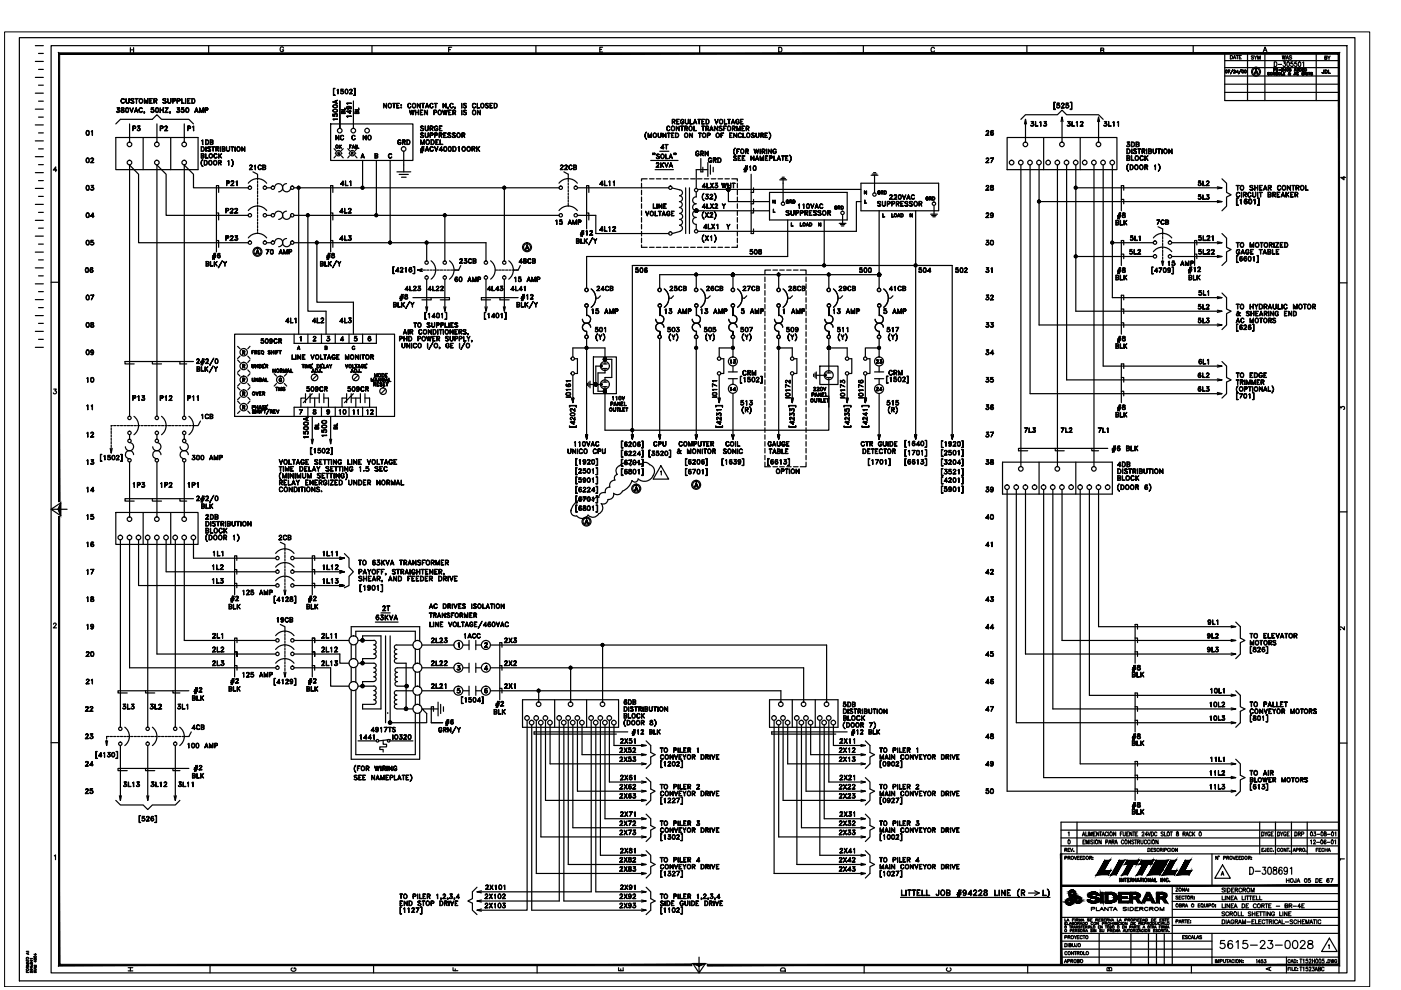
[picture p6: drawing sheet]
<svg xmlns="http://www.w3.org/2000/svg" width="297mm" height="210mm" viewBox="0 0 297 210" stroke-linecap="round" stroke-linejoin="round" font-family="sans-serif">
<g fill="none" stroke="#000" stroke-width=".25">
<path d="M4.1 8h283.2v200h-283.2zM7.5 19.8h1.7M7.5 16.4h1.7M7.5 13h1.7M7.5 9.7h1.7M8.2 18.1h1M8.2 14.7h1M8.2 11.3h1M10.8 9.7h274.8v196.6h-274.8zM27.6 10.1v1M27.6 10.6h.7M28.3 10.1v1"/>
<path d="M44.2 9.7v1.6M60.1 10.2a.37 .37 0 0 0-.4-.3 .37 .37 0 0 0-.3 .4v.3a.36 .36 0 0 0 .4 .4 .36 .36 0 0 0 .3-.4h-.2M70.7 18.7h.3l-.3 .1v1.4h.3h-.3zM71.5 19.1l.2-.2v1l-.1-.9zM72.3 19.8h.1M72.6 19.3l.2 .2-.2 .3M72.8 19.5l-.2-.2h-.3v-.4h.5l-.5 .1v.3a.34 .34 0 0 1 .5 .1 .34 .34 0 0 1-.1 .4 .34 .34 0 0 1-.5-.1l.4 .1 .2-.1M73.3 19a.46 .46 0 0 1 .6 .3 .46 .46 0 0 1-.4 .6l-.3-.2zM73.3 19.8h.4M73.3 19h.4M73.3 19l-.1 .3 .1 .5M73.6 19l.1 .3-.1 .5"/>
<path d="M74.1 19.8l.6 .1h-.6l.5-.7-.1-.2-.4 .1 .4-.2 .2 .3-.6 .7M75 18.7h.3v1.5h-.3h.3v-1.4zM78.9 9.7v1.6M95.1 10.5h.4M95.8 10h-.7v1M113.6 9.7v1.6M127.2 10.5h.4M127.8 10h-.6v1h.6M148.3 9.7v1.6M165.1 10h.3a.54 .54 0 0 1 .4 .5 .54 .54 0 0 1-.4 .5h-.3zM183 9.7v1.6M198.1 10.3a.37 .37 0 0 0-.4-.3 .37 .37 0 0 0-.3 .4v.3a.37 .37 0 0 0 .3 .3 .37 .37 0 0 0 .4-.2"/>
<path d="M217.7 9.7v1.6M233.4 10.7l.5-.1 .1-.3-.6-.1v1l.6-.1v-.4h-.2M253 9.7v1.6M259.7 19.6h24.2M259.7 17.9h24.2M259.7 16.1h24.2M259.7 14.3h24.2M259.7 12.9h24.2M259.9 15.4h.2M259.9 14.9h.2M259.9 14.9v.5M260.1 14.9v.5"/>
<path d="M260.4 14.9h.3l-.2 .5 .2-.5zM260.9 11.8a.37 .37 0 0 1 .4 .3 .37 .37 0 0 1-.4 .4zM261.4 14.8l-.5 .8zM261.5 12.5l.2-.7 .3 .7M261.6 12.3h.3M261.6 14.9a.18 .18 0 0 1 .3 0 .18 .18 0 0 1-.1 .3l-.2 .2h.3h-.4l.4-.3-.1-.2-.2 .1zM262.1 11.8h.5M262.1 15.3h.4h-.4l.3-.4v.5v-.4l-.3 .3M262.3 11.8v.7M262.6 15.6l.5-.8-.5 .8M262.8 12.1h.2M263.2 11.8h-.4v.7h.4"/>
<path d="M263.4 15.4h.2M263.4 14.9h.2M263.4 14.9v.5M263.6 14.9v.5M263.9 14.9v.5M263.9 15.4h.3M263.9 14.9h.3M264.1 14.9v.5M264.5 11.3v10M265.8 11.9h-.5l.5 .4-.1 .2-.4-.1M265.9 11.8l.3 .4v.4M266.1 15.5h.5"/>
<path d="M266.1 15.4h.5M266.3 14.7l.4 1-.4-.9-.4 .9zM266.5 11.8l-.3 .4M266.7 12.6v-.8l.2 .8 .3-.8v.8M267.8 11l.4-1 .4 1M268 10.7h.5M268.2 11.3v10M268.8 15.5l.1-.1 .3 .1a.22 .22 0 0 0-.4 0 .22 .22 0 0 0 0 .3 .22 .22 0 0 0 .4 0l-.1 .1a.27 .27 0 0 1-.3-.1 .27 .27 0 0 1 0-.3zM269.9 15.4l.4 .5v-.5v.5l-.3-.5-.1 .5zM270 14.5v.6v-.6M270 15.1h.1M270 14.5h.3l.1 .2-.4 .1 .3-.1z"/>
<path d="M270.2 13.1a.51 .51 0 0 1 .5 .5 .51 .51 0 0 1-.5 .5zM270.6 14.6l.2-.1-.2 .1 .2 .2a.18 .18 0 0 1 0 .3 .18 .18 0 0 1-.2-.1h.3zM270.6 15.4h.2h-.3l.3 .3v.2h-.3h.3l-.3-.3zM271 13.7h.7M271.1 14.8h.5zM271.7 15.4v.5h.2h-.2zM271.8 15.1h.3h-.4l.4-.4-.3-.1 .2-.1 .1 .3-.3 .3M271.9 11.8l.1 .8 .2-.8 .2 .8 .1-.8M272.1 15.4h.3h-.3v.5zM272.1 15.6h.2h-.2M272.1 15.9h.3h-.3M272.1 13.1h.4l-.2 .4a.3 .3 0 0 1 .3 .4 .3 .3 0 0 1-.6 0"/>
<path d="M272.6 14.5l-.1 .6v-.5l-.2 .4h.4h-.4zM272.7 12.6l.2-.8 .3 .8M272.8 12.3h.3M272.9 15h.2M272.9 14.6h.2M272.9 14.5v.6M273 13.2l.1-.1a.58 .58 0 0 1 0 1l-.3-.4zM273.1 14.5v.6M273.3 15.4h.1M273.3 15.4l.3 .5-.3-.3v-.2l.1 .2-.2 .1v.2h.2l.2-.3-.2 .3h-.2l.2-.5M273.4 14.5h.3h-.3v.3zM273.4 15v.1"/>
<path d="M273.6 14.8v.3M273.7 14.8h-.3a.2 .2 0 0 1 .3 0 .2 .2 0 0 1-.1 .3 .2 .2 0 0 1-.3-.1h.4M273.9 11.9l-.5-.1-.1 .2 .5 .2 .1 .2-.2 .2-.4-.2M274.1 13.1h-.4v.4a.3 .3 0 0 1 .4 .1 .3 .3 0 0 1 0 .4 .3 .3 0 0 1-.5-.1M274.4 15.9h.1M274.4 15.8h.3M274.4 15h.4M274.6 15.4l.2 .5-.2-.5-.2 .5zM274.6 14.5l.2 .6-.2-.5-.2 .5zM274.9 13.1h-.4v.4a.3 .3 0 0 1 .4 .1 .3 .3 0 0 1 0 .4 .3 .3 0 0 1-.5-.1M275 14.5a.34 .34 0 0 1 .3 .2 .34 .34 0 0 1 0 .3l-.3 .1zM275 14.5l.3 .2-.1 .4h-.2z"/>
<path d="M275.4 13.2l.1-.1a.58 .58 0 0 1 0 1l-.2-.4zM275.5 14.5l.4 .2v.3l-.1 .1h-.3zM275.6 14.5l.3 .3-.1 .2-.2 .1M276.1 15.4v.5h.1h.2v-.5v.5h-.3zM276.1 14.5h.3zM276.1 14.8h.2h-.2M276.1 14.5v.6h.3h-.3M276.2 13.3l.2-.2v1M276.6 14.5a.31 .31 0 0 1 .4 .3 .31 .31 0 0 1-.4 .3zM276.6 14.5a.3 .3 0 0 1 .4 .2 .3 .3 0 0 1-.1 .3l-.3 .1M276.6 15.4l.4 .5v-.5v.5l-.3-.5-.1 .5zM277.2 15.4l.1 .5z"/>
<path d="M277.4 15.4h.4zM277.6 15.4v.5v-.5M277.9 15.4h.4h-.4l.4 .5h-.4h.4zM279.1 11.3v10M280.6 14.8l.1 .6-.2 .2-.2-.2 .3 .1zM280.9 12.2h.4v-.3h-.4v.7l.4-.1-.1-.3M280.9 14.8h.3a.38 .38 0 0 1 .2 .4 .38 .38 0 0 1-.2 .4h-.3zM281 14.9h.3v.6h-.3zM281.5 11.9l.3 .3v.4M281.6 14.8l.1 .7 .4 .1h-.5zM282 11.9l-.2 .3M283.9 11.3h-24.2v10h24.2"/>
<path d="M7.5 33.2h1.7M7.5 36.6h1.7M7.5 39.9h1.7M7.5 29.9h1.7M7.5 26.5h1.7M7.5 23.1h1.7M8.2 38.3h1M8.2 34.9h1M8.2 31.6h1M8.2 28.2h1M8.2 24.8h1M8.2 21.4h1"/>
<path d="M12 36.1h-.7l.5-.7v1M18.3 33.7l.2-.2a.47 .47 0 0 1 .4 .5 .47 .47 0 0 1-.5 .4zM18.4 27.7a.5 .5 0 0 1 .6 .4 .5 .5 0 0 1-.4 .6l-.3-.2zM18.4 28.6h.4M18.4 27.8h.4M18.4 34.4h.4M18.4 33.6h.4M18.4 39.4a.5 .5 0 0 1 .6 .3 .5 .5 0 0 1-.4 .6l-.3-.2zM18.4 39.4h.4M18.5 27.7l-.2 .4 .2 .5M18.5 33.6l-.2 .3 .2 .5M18.5 39.4l-.2 .3 .2 .6"/>
<path d="M18.8 27.7l.1 .4-.1 .5M18.8 33.6l.1 .3-.1 .5M18.8 39.4l.1 .3-.1 .6M19.3 34.4l.6 .1h-.7l.6-.7-.2-.2-.3 .1 .3-.2 .3 .3-.6 .7M19.3 27.9l.3-.2v1v-.9zM19.5 39.7l.4-.4h-.6l.5 .1-.4 .3 .5 .2M19.5 39.7a.34 .34 0 0 1 .4 .3 .34 .34 0 0 1-.3 .4 .34 .34 0 0 1-.4-.3l.4 .2 .3-.2M19.6 39.7l.3 .3-.3 .3M24.6 26.3l.9-1h6.8l1-1 .9 1h5.8l1 1M24.6 29.2h17.4v6.8h-17.4zM24.8 23.7l.1 .1M25 23.2l.2 .1a.34 .34 0 0 1 0 .5 .34 .34 0 0 1-.5-.1l.4 .1 .2-.2"/>
<path d="M25.1 23.3l.2 .2-.2 .3M25.3 22.9l-.5-.1h.5l-.3 .5M25.3 22.8l-.4 .5h.3l.1 .2M25.7 23.7l.1 .1M25.7 22.9a.4 .4 0 0 0 .5 .5v.3h-.5a.42 .42 0 0 1 .1-.4 .42 .42 0 0 1 .4-.1v-.3zM25.7 22.9h.5M25.8 22.9v.3a.39 .39 0 0 1 .4 .1 .39 .39 0 0 1 0 .5l-.3 .1a.33 .33 0 0 1-.2-.4 .33 .33 0 0 1 .4-.3l.1-.1v-.2M25.9 20.9h.3l.2 .3-.2-.2a.43 .43 0 0 0-.5 .4 .43 .43 0 0 0 .5 .4l.2-.1a.37 .37 0 0 1-.4 .2 .37 .37 0 0 1-.3-.4zM26.3 23.7l-.2 .1M26.7 20.9l.1 .7 .2 .3 .3-.2 .1-.8-.1 1-.5-.2zM26.8 22.9l.1-.1a.53 .53 0 0 1 .4 .6 .53 .53 0 0 1-.4 .5l-.3-.5zM26.8 23.7h.3"/>
<path d="M26.8 22.9h.3M26.8 22.9l-.1 .4 .1 .5M27.1 22.9l.1 .4-.1 .5M27.5 26.3v3.8M27.5 22.8l.4 .9 .4-.9-.4 1.1zM27.8 20.9l.6 .1h-.6v.2l.6 .4-.1 .3h-.4l-.2-.2 .2 .2 .4-.2-.1-.3-.4-.2zM28.2 27.2h.5v-.4h-.5v.9v-1l.5 .1v.4h-.5M28.6 23.6h.5M28.6 20.9h.7zM28.9 22.8l.4 1.1-.4-.9-.4 .9zM28.9 20.9v1l.1-1M29.1 27.6l.2 .1"/>
<path d="M29.3 27.2l.4 .1M29.3 27.1a.34 .34 0 0 1 .4 .2 .34 .34 0 0 1-.2 .4 .34 .34 0 0 1-.4-.2M29.5 27.2l.2 .2-.2 .3M29.6 23l.4-.2 .2 .3a.36 .36 0 0 0-.4-.2 .36 .36 0 0 0-.3 .3v.3a.36 .36 0 0 0 .3 .3 .36 .36 0 0 0 .4-.2 .37 .37 0 0 1-.4 .3 .37 .37 0 0 1-.3-.4zM29.6 26.8l-.4-.1h.5l-.4 .5M29.6 26.7l-.3 .5M29.7 20.9a.48 .48 0 0 1 .6 .5 .48 .48 0 0 1-.6 .5l-.2-.4zM29.7 21a.43 .43 0 0 1 .5 .4 .43 .43 0 0 1-.5 .4l-.2-.3zM29.7 27.5l-.2 .2-.4-.2M30.4 29.2v6.8M30.6 23.7h.1M30.6 20.9l.4 .8 .4-.8v1l-.1-.7-.3 .7-.4-.7v.7z"/>
<path d="M30.6 24v-.3v.2l-.1 .1M30.6 23.9h.1M31.8 20.9h.5h-.5v1h.5h-.5zM31.8 21.4h.3h-.3M32 23.7l.2 .1M32.4 23.2l.2 .3-.2 .3M32.6 23.4l-.2-.2-.4 .1 .1-.5h.5l-.5 .1v.3a.36 .36 0 0 1 .5 .1 .36 .36 0 0 1-.1 .5 .36 .36 0 0 1-.5-.1l.4 .1 .2-.2M32.7 21.4l.4-.1 .1-.2-.5-.2-.1 1v-1l.6 .1v.3l-.5 .1M32.9 21.4l.4 .5-.3-.5M33.1 22.9l.1-.1a.53 .53 0 0 1 .4 .6 .53 .53 0 0 1-.4 .5l-.2-.5zM33.1 23.7h.4M33.1 22.9h.4"/>
<path d="M33.1 22.9l-.1 .4 .1 .5M33.3 26.3v3.8M33.4 22.9l.2 .4-.2 .5M34 22.8v1.1zM34 23.3h.6M34 23.4h.6M34 27.2h.5v-.4h-.5v.9v-1l.5 .1v.4h-.5M34.6 22.8v1.1zM34.6 20.9l.6 .1a.33 .33 0 0 0-.4-.1 .33 .33 0 0 0-.2 .3l.5 .2 .1 .3-.2 .2-.5-.2a.3 .3 0 0 0 .4 .2 .3 .3 0 0 0 .2-.4l-.5-.3zM34.9 27.7h.7h-.7l.5-.8-.3-.1-.2 .2a.3 .3 0 0 1 .3-.3 .3 .3 0 0 1 .3 .3l-.6 .7M35.6 20.9v.7l.3 .3 .3-.3v-.7v.7l-.1 .3-.5-.2zM35.6 22.9l-.6-.1h.6l-.6 1.1"/>
<path d="M35.6 22.8l-.6 1.1h.6l-.6-.1M36 23.7h.1M36.1 24l-.1-.3 .1 .2-.1 .1M36.1 23.9h.1M36.2 29.2v6.8M36.7 21.4l.4-.1v-.3l-.4-.1-.1 1v-1l.6 .1-.1 .4h-.4M37.5 23.7l.1 .1M37.6 21.4l.5-.1v-.3l-.5-.1-.1 1v-1l.6 .1v.4h-.5M37.7 23.2h.1a.32 .32 0 0 1 .2 .6 .32 .32 0 0 1-.5-.1l.3 .1 .3-.2M37.9 23.3l.2 .2-.2 .3M38 22.9l-.5-.1h.6l-.4 .5M38 22.8l-.3 .5h.3l.1 .2"/>
<path d="M38.4 23.7l.2 .1M38.5 20.9l.1 1h.5h-.6zM38.8 23.2l.2 .3-.2 .3M39 23.4l-.2-.2-.4 .1 .1-.5h.5l-.4 .1-.1 .3a.35 .35 0 0 1 .5 .1 .35 .35 0 0 1-.1 .5 .35 .35 0 0 1-.5-.1l.4 .1 .2-.2M39.1 26.3v3.8M39.3 20.9l.1 1zM39.5 22.9a.46 .46 0 0 1 .6 .4 .46 .46 0 0 1-.6 .5l-.1-.4zM39.5 23.7h.4M39.5 22.9h.4M39.5 22.9l-.1 .4 .1 .5M39.8 20.9h.5h-.5v1h.5h-.5zM39.8 21.4h.3h-.3"/>
<path d="M39.8 27.2h.5v-.4h-.5v.9v-1h.4l.2 .2-.1 .3h-.5M39.8 22.9l.2 .4-.2 .5M40.7 20.9h.3a.57 .57 0 0 1 0 1h-.3zM40.7 20.9a.49 .49 0 0 1 .6 .4 .49 .49 0 0 1-.3 .6h-.3M40.9 26.9l.2-.2v1l-.1-.9zM41.4 23.6h.6M41.7 22.8l.3 1.1-.3-.9-.4 .9zM42.3 22.8l.4 .9 .4-.9v1.1v-.8l-.4 .8-.3-.8-.1 .8zM42.7 31.1h.3a.54 .54 0 0 1 .3 .5 .54 .54 0 0 1-.3 .5h-.3zM42.7 33h.5v-.3l-.5-.1v.9l.5-.1v-.3h-.5M42.7 31.1a.49 .49 0 0 1 .6 .3 .49 .49 0 0 1-.2 .6h-.4zM42.8 29.8l.2-.1v.9l-.1-.9z"/>
<path d="M42.8 33.9h.2a.93 .93 0 0 0 0 1.4 .87 .87 0 0 1-.2-1.4zM43.1 33l.2 .2-.1 .2-.5 .1v-.9l.5 .1 .1 .2-.2 .2M43.3 34h.3a.54 .54 0 0 1 .4 .5 .54 .54 0 0 1-.4 .5h-.3zM43.3 34.1h.3a.51 .51 0 0 1 0 .9h-.3zM43.5 23.3h.5v-.4h-.5v1v-1.1h.4l.2 .2-.1 .3-.5 .1M43.6 29.7a.51 .51 0 0 1 .6 .4 .51 .51 0 0 1-.6 .5zM43.6 32.6v.9h.6h-.6zM43.6 29.7a.46 .46 0 0 1 .6 .4 .46 .46 0 0 1-.6 .5M43.6 31.1l.1 1zM44.1 31.1h.5l.1 .2-.5-.2-.1 .3 .5 .3 .1 .2-.3 .2-.4-.2a.31 .31 0 0 0 .4 .1 .31 .31 0 0 0 .2-.3l-.5-.3zM44.4 34.1a.44 .44 0 0 1 .6 .4 .44 .44 0 0 1-.7 .4l-.1-.5zM44.6 30.1h.5v-.4h-.5v.9h.5v-.4h-.5"/>
<path d="M44.9 31.1h.6zM44.9 30.1l.3 .2-.1 .3h-.5v-.9h.5v.4l-.2 .1M45.2 31.1v1v-1M45.3 34.1a.42 .42 0 0 1 .7 .4 .42 .42 0 0 1-.7 .4zM45.5 32.6h.3l.2 .2a.34 .34 0 0 0-.3-.2 .34 .34 0 0 0-.3 .3v.3a.34 .34 0 0 0 .3 .3 .34 .34 0 0 0 .3-.2 .35 .35 0 0 1-.4 .2 .35 .35 0 0 1-.3-.3zM45.8 31.1h.5l.1 .2-.1 .3h-.5l.5-.2v-.2l-.5-.1v1zM46 31.6l.4 .5-.3-.5M46.3 34l.6 .2-.1 .3h-.4l.5-.1-.1-.3h-.4v.9zM46.4 32.6v.9zM46.4 33.1l.6-.5-.6 .6M46.5 33l.5 .5-.4-.5M46.6 34.5l.3 .5-.2-.5"/>
<path d="M46.7 31.1v1zM47.1 31.1l.6 .1v.2l-.2 .2 .2 .1-.1 .3-.5 .1zM47.2 31.1l.4 .1v.3l-.4 .1 .4 .1v.3h-.4zM48 31.1v.7l.3 .2 .3-.2 .1-.7v.7l-.2 .2-.5-.1zM48.1 38.8h.5v-.4h-.5l-.1 1v-1.1l.6 .1v.3l-.1 .2h-.4M48.3 34.2l.2-.2v1v-.9zM48.9 31.1h.6zM49 38.4h.5l.1 .2-.6 .7 .6 .1h-.7l.6-.8a.28 .28 0 0 0-.2-.2 .28 .28 0 0 0-.3 .2zM49.1 33.9a.86 .86 0 0 1 0 1.4 .93 .93 0 0 0 0-1.4zM49.2 31.1v1l.1-1M49.8 31.1l.1 1zM50 38.6l.3-.3v1.1l-.1-1z"/>
<path d="M51.3 31.1l.6 .8v-.8v1l-.6-.8v.8zM52.7 39.8h-11.7v-2.9l-1.9-1.9v53.3M52.9 35.9l.6 .1h-.6l.5-.8-.1-.2-.4 .2 .4-.2 .2 .2-.1 .2-.5 .6M53.6 36.4l1 .5v1.2M53.9 35.2l.2-.2v1v-.9zM54.6 38.4v.4M54.6 39.1v.5M54.6 39.8v.5M54.8 35.1l.4-.1 .2 .2a.34 .34 0 0 0-.4-.2 .34 .34 0 0 0-.2 .4v.2a.33 .33 0 0 0 .2 .3 .33 .33 0 0 0 .4-.2 .42 .42 0 0 1-.6 .2 .42 .42 0 0 1 0-.7zM55.8 35.5l.4-.1v-.3l-.4-.1v.9h.4v-.4h-.4M56.1 35.5l.2 .1v.3l-.6 .1v-1l.6 .2-.2 .3M56.5 39.8h1"/>
<path d="M56.5 38.8a2.43 2.43 0 0 0-3.9 0M58.2 39.8a.87 .87 0 0 1 .9-.9 .87 .87 0 0 1 .8 .9 .87 .87 0 0 1-.8 .9M60.8 38.9a.87 .87 0 0 0-.9 .9 .87 .87 0 0 0 .9 .9 .87 .87 0 0 0 .8-.9M62.4 39.8h56.2M63.3 39.8v31.1M70.1 26.3h17.4v7.7h-17.4zM70.6 25.3h.9h-.8l.1 .2zM70.6 21.6l.9-.4-.8 .4 .8 .4zM70.7 23.3a.47 .47 0 0 1 .5-.2 .47 .47 0 0 1 .3 .6 .47 .47 0 0 1-.6 .1 .47 .47 0 0 1-.2-.5zM70.7 23.6l.3 .1 .5-.1M70.7 23.3l.3-.1 .5 .1M70.7 22.3a.47 .47 0 0 1 .5-.1 .47 .47 0 0 1 .3 .5 .47 .47 0 0 1-.6 .2 .47 .47 0 0 1-.2-.6z"/>
<path d="M70.7 22.7l.3 .1 .5-.1M70.7 22.4l.3-.1 .5 .1M70.7 23.3v.4M70.7 22.3v.4M70.8 31.5l.4 .4M71 24.3l.2-.2 .3 .2M71.1 32.5h.1M71.2 24.1l-.2 .2v.4l-.4-.1v-.4l.1 .3 .3 .1a.36 .36 0 0 1 0-.5 .36 .36 0 0 1 .5 .1 .36 .36 0 0 1-.1 .5M71.2 28.7l.6 .8v-.8v1l-.6-.9v.9zM71.2 33l-.4 .5M71.3 21.4v.4M71.3 24.1l.2 .2-.1 .4"/>
<path d="M71.3 21.3v.6M71.5 23.3v.4M71.5 22.3v.4M71.5 24.5l-.1 .2M71.9 30.8l.1 .6zM72 32.2l-.4 .1 .1 .5h.3l-.1-.3M72.1 31.1l.3 .3-.3-.3M72.1 21.4v5.8v-5.8M72.3 39.1h.6h-.7l.5-.8v1.1v-.9l-.4 .6M72.3 28.7h.3l.3 .2a.34 .34 0 0 0-.4-.2 .34 .34 0 0 0-.3 .4v.2a.33 .33 0 0 0 .3 .3 .33 .33 0 0 0 .4-.2 .38 .38 0 0 1-.6 .2 .38 .38 0 0 1-.1-.5zM72.3 30.8l-.3 .4zM72.4 23.3h.7l.1-.4v.4z"/>
<path d="M72.4 32.5h.1M72.4 33l.4 .5M72.7 23.8l.3-.2 .2 .5h-.8v-.5h.3l.1 .2M72.7 24v-.3h-.3v.3h.7l-.1-.4-.2 .1v.3M72.8 31.5l-.4 .4M73.2 38.3l.1 1 .5 .1h-.6zM73.5 24.6l1 .1h-.9l.1 .2zM73.5 21.9h1h-.9l.1 .2zM73.5 22.9l.3 .2 .2-.2M73.7 22.6l-.2 .2 .2 .3M73.7 31.5l.4 .4M73.8 22.6l.2 .2"/>
<path d="M73.9 22.6l.1 .2-.1 .3M74 22.6a.3 .3 0 0 1 0 .4 .3 .3 0 0 1-.4 0 .3 .3 0 0 1 0-.4h.7l.2 .2-.2 .3 .1-.1M74 32.5h.1M74.1 33l-.4 .5M74.1 38.6l.3-.3v1.1l-.1-1zM74.1 30.8h.4h-.4v.6zM74.1 31.4h.1M74.1 31.1h.2h-.2M74.2 24l.1-.6v.7l-.8-.5h1h-.9l.7 .4M74.4 22.7v.4M74.4 22.7l-.6-.1-.3 .2M74.5 32.5h.3l.1-.2-.4-.1v.6"/>
<path d="M74.6 32.5l.3 .3M74.7 28.8l.4-.1 .2 .2a.39 .39 0 0 0-.6 0 .39 .39 0 0 0 0 .5 .39 .39 0 0 0 .6 0 .43 .43 0 0 1-.6 .2 .43 .43 0 0 1-.1-.7zM74.7 31.3h.4M74.8 31.3h.3M74.9 30.8l.3 .6-.3-.6-.3 .6zM74.9 21.4v5.8M75.3 23.3h.7l.1-.4v.4zM75.3 32.5h.1M75.3 33l.4 .5M75.4 31.4v-.6v.6M75.6 23.8l.2-.2h.2l.1 .5h-.8l.1-.5h.2l.1 .2M75.6 24v-.3h-.2l-.1 .3h.7v-.3h-.3v.3"/>
<path d="M75.7 30.8v.6h.4h-.4zM75.7 31.5l-.4 .4M76.6 33.3h.6M76.7 33.3h.4M76.9 32.6l.4 .9-.4-.8-.4 .8zM76.9 34v5.8M77 28.7l.6 .8v-.8v1l-.6-.9v.9zM78.1 28.8a.42 .42 0 0 1 .6 .4 .42 .42 0 0 1-.6 .3zM79.5 33h.5v-.3l-.5-.1v.9l.5-.1v-.3h-.5M79.8 34v11.7M79.9 33l.2 .2v.2l-.6 .1v-.9l.6 .1v.2l-.2 .2M81.3 21.9l.6 .8 .1-.8v1l-.6-.9-.1 .9z"/>
<path d="M82.4 22l.2-.1a.47 .47 0 0 1 .4 .5 .47 .47 0 0 1-.5 .4l-.2-.3zM82.5 32.7l.3-.1 .3 .2a.34 .34 0 0 0-.4-.2 .34 .34 0 0 0-.3 .3v.3a.34 .34 0 0 0 .3 .3 .34 .34 0 0 0 .4-.2 .38 .38 0 0 1-.5 .2 .38 .38 0 0 1-.3-.3zM82.7 34v17.5M83.3 21.9l.6 .1zM83.5 22v.9l.1-.9M84.1 21.9h.6l-.5 .1v.8l.5 .1h-.6zM84.2 22.4h.3h-.3M84.2 36.4h2.9M84.4 29.8l.4-.1 .2 .2-.2-.2a.42 .42 0 0 0-.4 .5 .42 .42 0 0 0 .5 .3l.1-.2-.2-.1h.2v.3a.45 .45 0 0 1-.7-.1 .45 .45 0 0 1 .1-.6zM84.6 37h2M85 22.8l.1 .1zM85 22.2l.1 .2z"/>
<path d="M85 22.3h.1M85 22.8h.1M85.1 37.6h1M85.4 30.1h.5v-.4h-.5l-.1 .9v-.9h.6v.4l-.5 .1M85.6 30.2l.3 .4-.3-.4M85.6 32.1v4.3M86.3 29.7a.51 .51 0 0 1 .6 .4 .51 .51 0 0 1-.6 .5zM86.3 29.7a.46 .46 0 0 1 .6 .4 .46 .46 0 0 1-.6 .5M86.5 22l.4-.1 .2 .2-.2-.1a.44 .44 0 0 0-.4 .4 .44 .44 0 0 0 .4 .4l.2-.2-.1 .2a.48 .48 0 0 1-.5-.2 .48 .48 0 0 1 0-.6zM86.8 23.4l.3 .8 .2-.8 .2 .8 .3-.8-.3 .9-.2-.8-.2 .8zM87.5 22l.2-.1a.47 .47 0 0 1 .5 .5 .47 .47 0 0 1-.6 .4l-.2-.3zM88.1 23.4v.9z"/>
<path d="M88.1 23.8h.6M88.1 23.9h.6M88.5 21.9l.6 .8v-.8v1l-.6-.9v.9zM88.7 23.4v.9zM89.1 23.4h.6h-.5v.9h.5h-.6zM89.2 23.8h.3l-.3 .1M89.2 26.9l.2-.2 .4 .2h-.6l.6 .5v.2l-.2 .1-.4-.1h.5v-.3l-.4-.1zM89.2 28.3l.2-.1 .4 .1h-.6v.2l.5 .2 .1 .3-.2 .2-.4-.2h.5v-.2l-.5-.2zM89.2 31.9h.7zM89.2 29.6l.4 .9 .4-.9v1l-.1-.7-.3 .7-.4-.7v.7zM89.2 31.6h.7zM89.4 21.9l.6 .1z"/>
<path d="M89.5 31.1l-.3 1.3zM89.7 22v.9zM89.8 31.1l-.3 1.3zM90 23.4l.6 .8v-.8v.9l-.6-.8v.8zM90.1 26.7l.2 .9 .1 .1 .3-.1 .1-.9-.1 1-.5-.1zM90.1 28.2l.1 .7 .2 .2 .3-.1 .1-.8-.1 .9h-.4l-.2-.2zM90.3 22.6h.5M90.3 31.8h.5M90.4 29.7l.2-.1a.49 .49 0 0 1 .5 .6 .49 .49 0 0 1-.6 .4l-.2-.3zM90.6 21.9l.3 1-.3-.9-.4 .9zM90.6 31.1l.3 1-.3-.9-.5 .9zM91.2 22l.4-.1 .2 .2a.34 .34 0 0 0-.3-.1 .34 .34 0 0 0-.3 .3v.2a.33 .33 0 0 0 .2 .4 .33 .33 0 0 0 .4-.3 .35 .35 0 0 1-.4 .3 .35 .35 0 0 1-.3-.4z"/>
<path d="M91.2 27.2h.5v-.4h-.5v.9v-1l.6 .1-.1 .4h-.5M91.2 28.6h.5v-.3l-.5-.1v1v-1l.6 .1-.1 .3-.5 .1M91.2 31.2l.4-.1 .3 .2a.37 .37 0 0 0-.4-.2 .37 .37 0 0 0-.3 .3l.2 .6h.3l.2-.2a.37 .37 0 0 1-.5 .3 .37 .37 0 0 1-.3-.4zM91.4 29.6h.3a.54 .54 0 0 1 .4 .5 .54 .54 0 0 1-.4 .5h-.3zM91.4 29.7a.51 .51 0 0 1 .6 .2 .51 .51 0 0 1-.1 .7h-.5zM91.5 27.2l.3 .5-.3-.5M92 23.8h.5v-.4h-.5v.9v-.9h.5v.4l-.5 .1M92.1 21.9l.6 .1zM92.1 31.1l.4 .8 .4-.8-.4 1zM92.2 26.9l.4-.2 .2 .3a.37 .37 0 0 0-.3-.2 .37 .37 0 0 0-.3 .3v.2a.32 .32 0 0 0 .3 .4 .32 .32 0 0 0 .3-.4h-.2h.2a.36 .36 0 0 1-.3 .4 .36 .36 0 0 1-.4-.4zM92.2 28.6h.5v-.3l-.5-.1v1v-1h.4l.2 .1-.1 .3-.5 .1M92.3 22v.9l.1-.9"/>
<path d="M92.4 29.6h.6l-.5 .1v.9h.5h-.6zM92.5 30.1h.2l-.2 .1M93.2 26.7h.5l-.5 .1v.9h.5h-.5zM93.2 28.6h.4v-.3l-.4-.1-.1 1v-1l.6 .1-.1 .3-.4 .1M93.2 27.2h.3h-.3M93.3 29.6v1h.6h-.6zM93.4 28.7l.3 .5-.3-.5M93.6 31.1v1v-.9l-.4 .6h.6h-.7zM93.8 23.4l.3 .8 .2-.8 .3 .8 .2-.8-.2 .9-.3-.8-.2 .8zM93.9 21.9l.6 .8 .1-.8v1l-.6-.9-.1 .9zM94.1 28.2h.6zM94.1 28.2v1h.6l-.6-.1"/>
<path d="M94.1 28.6h.3l-.3 .1M94.2 31.1a.46 .46 0 0 1 .5 .5 .46 .46 0 0 1-.5 .4l-.1-.3zM94.2 32h.4M94.2 31.2h.4M94.3 31.1l-.2 .4 .2 .5M94.5 31.1l.2 .4-.2 .5M94.9 28.3l.3-.1 .4 .1h-.6v.2l.5 .3 .1 .2-.3 .2-.4-.2a.31 .31 0 0 0 .4 .1 .31 .31 0 0 0 .2-.4l-.5-.2zM95 22.8h.1M95 23v-.3l.1 .2-.2 .2M95 22.9h.1M95.1 23.4h.6zM95.1 23.4v.9h.6h-.5"/>
<path d="M95.2 23.8h.2l-.2 .1M95.2 31.1h.1a.53 .53 0 0 1 .4 .5 .53 .53 0 0 1-.4 .5l-.3-.4zM95.2 32h.3M95.2 31.2h.3M95.2 31.1l-.1 .4 .1 .5M95.5 22l.3-.1 .3 .2a.37 .37 0 0 0-.4-.1 .37 .37 0 0 0-.3 .3v.2a.35 .35 0 0 0 .3 .3 .35 .35 0 0 0 .4-.2 .37 .37 0 0 1-.4 .3 .37 .37 0 0 1-.3-.4zM95.5 31.1l.1 .4-.1 .5M96 28.2l.6 .1a.33 .33 0 0 0-.4-.1 .33 .33 0 0 0-.2 .3l.5 .3 .1 .2-.3 .2-.4-.2h.6l-.1-.3-.5-.2zM96 31.1h.4a.54 .54 0 0 1 .3 .5 .54 .54 0 0 1-.3 .5h-.4zM96.1 23.8h.4v-.4h-.4l-.1 .9v-.9h.6l-.1 .4-.4 .1M96.1 31.1h.3a.47 .47 0 0 1 .3 .5 .47 .47 0 0 1-.3 .4h-.3zM96.3 23.9l.3 .4-.3-.4"/>
<path d="M96.4 22.8h.1zM96.5 23l-.1-.3 .2 .2-.2 .2M96.5 22.9h.1M97.1 31.3l.3-.2v1l-.1-.9zM97.9 21.9v1zM97.9 23.4v.9zM98 28.6h.5v-.3l-.5-.1-.1 1v-1l.6 .1v.3l-.5 .1M98 31.2l.2-.1a.49 .49 0 0 1 .5 .5 .49 .49 0 0 1-.6 .4l-.2-.3zM98.2 28.7l.4 .5-.3-.5M98.3 22l.2-.1 .4 .1h-.6l.5 .5v.3h-.5v-.1l.4 .1 .1-.2zM98.3 23.5l.2-.1 .4 .1h-.6v.2l.5 .2v.4l-.5-.1h.5v-.3l-.5-.2zM99 31.3a.37 .37 0 0 1 .4-.3 .37 .37 0 0 1 .3 .4v.3a.38 .38 0 0 1-.3 .4 .38 .38 0 0 1-.4-.4z"/>
<path d="M100.1 31.1h.4l.2 .2-.1 .3h-.5l.6-.2-.1-.2-.5-.1v1zM100.2 22l.4-.1 .2 .2-.2-.1a.44 .44 0 0 0-.4 .4 .44 .44 0 0 0 .4 .4l.2-.2-.1 .2a.48 .48 0 0 1-.5-.2 .48 .48 0 0 1 0-.6zM100.4 31.6l.3 .5zM101 31.1l.1 1zM101.1 31.7l.6-.6-.6 .6M101.2 21.9v.9l.5 .1h-.5zM101.2 23.4l.6 .8 .1-.8v.9l-.6-.8-.1 .8zM101.2 31.5l.5 .6zM102 22h.1a.44 .44 0 0 1 .6 .4 .44 .44 0 0 1-.7 .3zM102.9 22l.3-.1 .3 .1a.31 .31 0 0 0-.3-.1 .31 .31 0 0 0-.2 .3l.5 .3v.3h-.5l-.1-.1 .4 .1 .2-.2zM103.9 21.9h.5l-.5 .1v.8l.5 .1h-.5zM103.9 22.4h.3h-.3"/>
<path d="M104.8 21.9a.51 .51 0 0 1 .6 .5 .51 .51 0 0 1-.6 .5zM104.8 22a.46 .46 0 0 1 .6 .4 .46 .46 0 0 1-.6 .4zM106.9 39.8v15.6M118.8 35.9l.6 .1h-.6l.5-.8-.1-.2-.4 .2a.29 .29 0 0 1 .3-.2 .29 .29 0 0 1 .3 .2l-.6 .8M119.5 36.4l1 .5v1.6M119.7 35.9l.7 .1h-.7l.5-.8-.3-.2-.2 .2a.3 .3 0 0 1 .3-.2 .3 .3 0 0 1 .3 .2l-.6 .8M120.5 38.8v.4M120.5 39.5v.4M120.7 35.1l.4-.1 .2 .2a.39 .39 0 0 0-.5 0 .39 .39 0 0 0 0 .5 .39 .39 0 0 0 .5 0 .43 .43 0 0 1-.6 .2 .43 .43 0 0 1 0-.7zM121.7 35l.5 .2-.1 .2-.4 .1M121.7 35.5l.5 .1-.1 .3h-.4M122 35.5l.2 .1v.3l-.6 .1v-1l.6 .1v.3l-.2 .1"/>
<path d="M122.4 38.8a2.43 2.43 0 0 0-3.9 0M122.4 39.8h19.4M127.2 39.1h.7h-.7l.5-.8v1.1l-.1-.9-.4 .6M128.1 38.3l.1 1 .5 .1h-.6zM129.1 38.6l.2-.3v1.1l-.1-1zM130 38.6l.3-.3v1.1l-.1-1zM136 38.8v1M136.9 28.1l.2-.1a1.06 1.06 0 0 0 0 1.5 .99 .99 0 0 1-.2-1.4zM137.2 37.9h-1.2v.5M137.4 28.2l.4 .8 .3-.8v1v-.8l-.3 .8-.3-.8-.1 .8zM137.7 37.9h1M138 34h5.8"/>
<path d="M138.4 32.5h.1M138.5 32.8l-.1-.3 .1 .2-.1 .1M138.5 32.6v.1M138.8 32.5h.1M138.8 32.8v-.3l.1 .2-.2 .1M138.8 32.6l.1 .1M138.9 36h3.9M139.1 35.4l.6 .1h-.6l.6-.7-.2-.3-.4 .2 .1-.2h.3l.2 .3-.6 .7M139.1 32.8l.3-.1 .4 .1h-.6l.6 .5-.1 .3h-.3l-.3-.1 .3 .1 .4-.1zM139.1 37.9h1M139.5 28.2l.1 .7 .2 .2 .3-.1 .1-.8-.2 .9-.4-.1zM139.9 32.1h1.9"/>
<path d="M140.1 34.5v1zM140.1 35l.6-.5-.6 .6M140.2 31.3l.6 .1h-.7l.5-.8v1v-.8l-.4 .6M140.3 34.9l.4 .6-.4-.6M140.5 28.2l.6 .8 .1-.8v1l-.6-.9-.1 .9zM140.6 37.9h1M140.9 34.5l.4 .8 .4-.8-.4 1zM141 30.6l.6 .1zM141.1 32.7l.1 .9h.5h-.6zM141.3 30.7v.9v-.9M141.5 28.2l.6 .1zM141.5 26.8l.3-.1 .2 .3a.37 .37 0 0 0-.5-.1 .37 .37 0 0 0 0 .6 .37 .37 0 0 0 .5 0v.1a.47 .47 0 0 1-.7-.2 .47 .47 0 0 1 .2-.6z"/>
<path d="M141.7 28.3v.9l.1-.9M141.9 35.2h.6M141.9 33.4h.6M142 35.2h.5M142 33.3h.5M142.1 37.9h.9M142.2 32.7l.4 .9-.4-.8-.3 .8zM142.2 34.5l.4 1-.4-.8-.3 .8zM142.4 28.2h.5l-.5 .1v.8l.5 .1h-.5zM142.4 28.6h.3l-.3 .1M142.5 39.9l1.6 .3M142.6 25.8l.4-.1v-.3l-.4-.1-.1 1v-1l.6 .1-.1 .4h-.4"/>
<path d="M142.8 25.8l.3 .5-.2-.5M142.9 32.5h.1M143 32.8l-.1-.3 .1 .2-.1 .1M143 32.6v.1M143.2 28.2h.4a.48 .48 0 0 1 .3 .5 .48 .48 0 0 1-.3 .5h-.4zM143.2 32.5h.1M143.3 28.3h.3a.44 .44 0 0 1 .3 .4 .44 .44 0 0 1-.3 .4h-.3zM143.3 32.8v-.2h-.1v-.1l.1 .2-.1 .1M143.3 32.6v.1M143.4 26.7l.6 .9v-.9v1l-.6-.8v.8zM143.5 25.3h.5h-.5v1h.5l-.5-.1M143.5 25.8h.3h-.3"/>
<path d="M143.5 37.9h1M144.3 26.7l.6 .1zM144.3 25.5l.3-.2 .4 .2a.41 .41 0 0 0-.6 0 .41 .41 0 0 0 0 .5 .41 .41 0 0 0 .5 .1v-.2h-.2h.3a.39 .39 0 0 1-.5 .4 .39 .39 0 0 1-.2-.6zM144.6 26.8v.9v-.9M144.9 37.9h1M145.2 27.2h.5v-.4h-.5v.9v-1l.5 .1v.4h-.5M145.3 25.3v.7l.3 .2 .3-.2 .1-.7v.7l-.2 .2-.5-.1zM145.4 39.8v9.7M145.5 27.2l.3 .5-.3-.5M146.2 28.2l.6 .8v-.8v1l-.6-.9v.9zM146.2 39.8v9.7M146.3 25.3v.9l.6 .1h-.6z"/>
<path d="M146.4 37.9h1M147.1 26.7l.1 1h.5h-.6zM147.1 26h.6M147.2 26h.4M147.4 25.3l.3 1-.3-.9-.4 .9zM147.7 32.1h.4l.1 .2a.35 .35 0 0 0-.4-.2 .35 .35 0 0 0-.3 .3v.3a.32 .32 0 0 0 .3 .3 .32 .32 0 0 0 .4-.3l-.2-.1h.2a.36 .36 0 0 1-.3 .5 .36 .36 0 0 1-.4-.4zM147.9 37.9h.9M148 25.3h.5zM148.1 28.2l.6 .1zM148.2 25.3v1l.1-1M148.3 28.3l.1 .9zM148.6 32.5h.5v-.3l-.5-.1-.1 .9v-1l.6 .1v.4l-.5 .1"/>
<path d="M148.6 33.6v2.8h.4v-.9M148.8 26.7l.6 .1zM148.8 25.3h.6h-.6v.9l.6 .1h-.6zM148.8 32.6l.3 .4-.2-.4M148.8 25.8h.3h-.3M149 39.6h.6h-.7l.5-.8v1v-.8l-.4 .6M149.1 26.8v.9v-.9M149.3 37.9h1M149.5 32l.6 .9 .1-.9v1l-.6-.8-.1 .8zM149.7 25.3h.3a.54 .54 0 0 1 .3 .5 .54 .54 0 0 1-.3 .5h-.3zM149.7 27.2h.5v-.4h-.5l-.1 .9v-1l.6 .1v.4h-.5M149.7 25.3h.3a.51 .51 0 0 1 0 .9h-.3z"/>
<path d="M149.9 38.8v1h.5h-.5zM149.9 27.2l.3 .5-.3-.5M150 28.6h.5v-.2l-.5-.1-.1 .9v-1l.6 .1v.3l-.5 .1M150.1 36h-2.5v4M150.1 34.5v2.9M150.3 33.6l.4-.1 .2 .2a.39 .39 0 0 0-.5-.2 .39 .39 0 0 0-.2 .6l.2 .3h.3l.1-.2-.1-.2h.2a.39 .39 0 0 1-.5 .4 .39 .39 0 0 1-.2-.5zM150.6 27.5h.5M150.6 38.8l.7 1zM150.6 35v1.9M150.8 37.9h1M150.8 26.7l.4 1-.4-.8-.3 .8zM151.2 38.8l-.6 1z"/>
<path d="M151.2 35.5v.9M151.3 33.9h.5v-.3l-.5-.1-.1 .9v-.9l.6 .1v.3l-.5 .1M151.5 26.7l.6 .9v-.9v1l-.5-.8-.1 .8zM151.5 34l.3 .4-.2-.4M151.6 25.3l.3 .8 .4-.8-.4 1zM151.6 39.7l.1 .1M151.8 39.2a.31 .31 0 0 1 .4 .4 .31 .31 0 0 1-.4 .2l-.2-.1 .3 .1 .2-.2M151.9 39.3l.2 .2-.2 .3M152.1 38.9l-.5-.1h.5l-.3 .5M152.1 38.8l-.3 .5h.3v.2M152.2 33.5h.3a.51 .51 0 0 1 .4 .5 .51 .51 0 0 1-.4 .4h-.3zM152.2 33.5h.3a.47 .47 0 0 1 .3 .5 .47 .47 0 0 1-.3 .4h-.3z"/>
<path d="M152.2 37.9h1M152.4 26.9l.3-.2 .4 .2-.4-.1-.2 .2a.51 .51 0 0 1 .5 .7l-.6-.1h.7l-.1-.3-.5-.2zM152.7 25.3a.44 .44 0 0 1 .6 .5 .44 .44 0 0 1-.7 .3l-.1-.4zM152.9 28.2h.5l-.5 .1v.9zM152.9 28.6h.3l-.3 .1M153 38.8l.3 .9 .2-.9 .3 .9 .2-.9-.2 1-.3-.8-.2 .8zM153.4 26.7h.6l-.5 .1v.9zM153.5 27.2h.3h-.3M153.6 25.3v.9l.5 .1h-.5zM153.7 37.9h.9M154.3 25.3h.6zM154.3 39.9l-.2 .1"/>
<path d="M154.3 38.8v1zM154.3 39.3h.6M154.4 39.9l-.3 .1M154.4 39.9l-.3 .3M154.5 39.9l-.4 .3 .4-.3M154.5 25.3v1l.1-1M154.6 39.9l-.5 .4 .5-.4M154.6 39.9l-.4 .5M154.6 39.9l-.4 .5 .4-.5M154.7 28.2h.5l-.5 .1v.8l.5 .1h-.5zM154.7 39.9l-.5 .5 .5-.5M154.7 40l-.5 .5 .5-.5-.5 .5 .5-.5-.4 .5 .4-.4"/>
<path d="M154.7 28.6h.3l-.3 .1M154.9 38.8v1zM155.2 37.9h1.1v.5M155.2 26h.5M155.2 38.8l.6 .1zM155.3 27.2h.5v-.4h-.5v.9v-1l.5 .1v.4h-.5M155.4 25.3l.4 1-.4-.9-.4 .9zM155.5 38.9v.9zM155.5 28.2l.7 .8v-.8v1l-.6-.9-.1 .9zM155.5 27.2l.4 .5-.3-.5M155.5 33.2l.2-.2 .5 .2h-.6v.2l.5 .2v.4l-.6-.1h.6v-.3l-.5-.2zM155.8 31.4h.1a.98 .98 0 0 0 0 1.5 .97 .97 0 0 1-.1-1.5z"/>
<path d="M156.1 25.4l.4-.1 .2 .2a.41 .41 0 0 0-.5-.1 .41 .41 0 0 0-.2 .6 .41 .41 0 0 0 .6 .1l.1-.2h-.2h.2a.39 .39 0 0 1-.5 .4 .39 .39 0 0 1-.2-.6zM156.2 26.7l.3 .9 .4-.9v1v-.7l-.4 .7-.2-.7-.1 .7zM156.2 31.6h.6l-.5 .1v.9zM156.3 32.1h.2h-.2M156.3 38.8v1M156.5 33.1l.6-.1h-.6v1h.6h-.6M156.5 33.5h.3l-.3 .1M156.6 28.3l.4-.1 .2 .2a.37 .37 0 0 0-.4-.1 .37 .37 0 0 0-.3 .3v.2a.37 .37 0 0 0 .3 .3 .37 .37 0 0 0 .4-.2 .38 .38 0 0 1-.4 .3 .38 .38 0 0 1-.3-.4zM157 25.3h.6h-.5v.9l.5 .1h-.6zM157.1 25.8h.3h-.3M157.1 31.7l.2-.1a.45 .45 0 0 1 .5 .5 .45 .45 0 0 1-.6 .4l-.2-.3zM157.3 26.7h.6l-.5 .1v.9h.5h-.6z"/>
<path d="M157.4 27.2h.2h-.2M157.4 33h.5l-.5 .1v.9h.5h-.5zM157.4 33.5h.3l-.3 .1M157.5 28.2l.1 .9 .5 .1h-.6zM157.7 35.9l.8 .1zM157.8 35.7h.7zM158.1 32.1l.5-.1v-.3h-.5v.9v-1l.5 .1v.4h-.5M158.1 35.2l-.3 1.3zM158.2 27.2h.5v-.4h-.5v.9v-1l.6 .1-.1 .4h-.5M158.3 32.1l.4 .5-.3-.5M158.4 35.2l-.3 1.3zM158.5 27.2l.3 .5-.3-.5"/>
<path d="M158.9 35.4l.2-.2v.9v-.9zM159.2 33l.6 .9 .1-.9v1l-.6-.8-.1 .8zM159.3 36.9v12.6h.5v-1M159.3 28.3l.2-.1 .4 .1h-.4l-.2 .1a.54 .54 0 0 1 .6 .7l-.6-.1h.6v-.2l-.5-.2zM159.8 39.8v1h-.5M159.8 35.2a.48 .48 0 0 1 .6 .4 .48 .48 0 0 1-.3 .5l-.4-.1zM159.8 36.1h.4M159.8 35.2h.4M159.9 31.6l.2 .8 .3-.8 .2 .8 .3-.8-.3 1-.2-.9-.3 .9zM159.9 35.2l-.2 .4 .2 .5M160.1 35.2l.2 .4-.2 .5M160.2 33.8h.6"/>
<path d="M160.3 28.2v.7l.2 .2 .3-.1 .1-.8-.1 .9-.5-.1zM160.3 33.7h.4M160.5 33l.4 1-.4-.8-.4 .8zM161.2 31.6v1zM161.2 33l.3 .9 .4-.9v1l-.1-.7-.3 .7-.3-.7v.7zM161.3 28.6h.5v-.3h-.5v.9v-1l.5 .1v.3l-.5 .1M161.5 28.7l.4 .5-.3-.5M161.6 32.1l.5-.1v-.3h-.5v.9v-1l.5 .1v.4h-.5M161.8 32.1l.4 .5-.3-.5M162.2 28.2h.5l-.5 .1v.8l.5 .1h-.5zM162.2 28.6h.3l-.3 .1M162.3 33h.5l-.5 .1v.9h.5h-.5z"/>
<path d="M162.3 33.5h.3l-.3 .1M162.5 31.6l.1 1zM162.9 31.6l.6 .8 .1-.8v1l-.7-.9v.9zM163 28a.9 .9 0 0 1 0 1.5 .97 .97 0 0 0 0-1.5zM163.2 33.5h.5v-.4h-.5v.9v-1l.5 .1v.4l-.5 .1M164 31.7l.3-.1 .3 .2a.37 .37 0 0 0-.4-.1 .37 .37 0 0 0-.3 .2v.3a.3 .3 0 0 0 .3 .3 .3 .3 0 0 0 .3-.3h-.2h.3a.36 .36 0 0 1-.3 .4 .36 .36 0 0 1-.4-.4zM164.1 33v1h.5h-.5zM164.8 33.8h.6M164.9 33.7h.5M165.1 33l.4 1-.4-.8-.3 .8zM165.3 38.1h1.5M165.6 37.9h.9"/>
<path d="M165.7 33l.6 .1zM165.8 37.6h.5M165.9 33.1v.9l.1-.9M166 38.1v4.6M166.5 33h.6l-.5 .1v.9h.5h-.6zM166.6 33.5h.3l-.3 .1M167.4 32.9a.9 .9 0 0 1 0 1.5 .98 .98 0 0 0 0-1.5zM182.5 38.8h16.5v5.9h-16.5zM184.7 37.2h1.4M185 36.9h.9M185.2 36.6h.5M185.4 37.2v3.6"/>
<path d="M209.1 28.6l.6 .1h-.7l.6-.7-.1-.3-.4 .2 .1-.2h.3l.1 .3-.5 .7M209.1 34.4l.6 .1h-.7l.6-.7-.1-.2-.4 .1 .4-.2 .1 .2v.2l-.5 .6M210.1 28.4l.2 .2 .3-.2M210.1 28.3l.2-.2 .3 .2M210.1 39.4v.3a.37 .37 0 0 1 .4 .1 .37 .37 0 0 1-.1 .5l-.3-.1a.42 .42 0 0 1 0-.4 .42 .42 0 0 1 .5-.1v-.3zM210.1 39.4h.5M210.1 39.4v.2a.54 .54 0 0 1 .5 .7 .38 .38 0 0 1-.6-.3 .38 .38 0 0 1 .5-.3v-.3M210.1 27.8h.5M210.2 27.7l-.1 .6 .2 .3M210.3 28.1l-.2 .2M210.4 28.1l.2 .2-.2 .3M210.5 27.7l.1 .1v-.1a.5 .5 0 0 0-.6 .4 .5 .5 0 0 0 .3 .6 .32 .32 0 0 0 .3-.5 .32 .32 0 0 0-.5 0"/>
<path d="M210.6 33.5l-.5 1 .6-1h-.7l.6 .1M213.5 29.2h23.3v6.8h-23.3zM216.5 25.3l.9-1h6.8l1-.9 .9 .9h6.8l1 1M216.5 35v64M217.2 26.3l.2-1 .2 1M217.4 25.3v4.8M218.4 35v48.5h40.7M218.6 26.6l.1 .1M218.8 26.2l.4 .2M218.8 26.1a.34 .34 0 0 1 .4 .3 .34 .34 0 0 1-.3 .4 .34 .34 0 0 1-.4-.2l.4 .1 .3-.2M218.9 26.2l.3 .2-.3 .3M219.1 25.8h-.5h.6l-.4 .4"/>
<path d="M219.1 25.8l-.3 .4M219.5 25.8l.1 .9h.5h-.6zM220.3 35v33.9h38.8M220.4 25.9l.3-.1v.9l-.1-.8zM221.3 26.6l.1 .1M221.3 29.2v6.8M221.5 26.2l.4 .2M221.5 26.1a.31 .31 0 0 1 .4 .4 .31 .31 0 0 1-.4 .2l-.3-.1 .4 .1 .3-.2M221.7 26.2l.2 .2-.2 .3M221.8 25.8h-.4h.5l-.4 .4M221.8 25.8l-.3 .4M223.4 21.7h.4h-.3v1.4l.3 .1h-.4z"/>
<path d="M224.1 22.7l.1 .1M224.2 35v64M224.5 22.3l.2 .2-.2 .3M224.7 22.4l-.3-.1h-.3l.1-.4h.4h-.4v.4a.35 .35 0 0 1 .5 .1 .35 .35 0 0 1-.2 .5 .35 .35 0 0 1-.5-.2l.4 .1 .3-.2M225 25.8l.2-1 .2 1M225 22.8l.7 .1h-.7l.6-.7-.2-.3-.4 .1 .4-.1 .2 .3-.6 .7M225.2 25.3v4.8M226 22.7l.1 .1M226.1 35v45.5h33M226.3 26.6l.2 .1M226.4 22.3l.2 .2-.2 .3M226.5 26.2l.4 .2"/>
<path d="M226.6 26.1a.31 .31 0 0 1 .4 .4 .31 .31 0 0 1-.5 .2l-.2-.1 .4 .1 .2-.2M226.6 22.4l-.3-.1h-.3l.1-.4h.4h-.4v.4a.35 .35 0 0 1 .5 .1 .35 .35 0 0 1-.2 .5 .35 .35 0 0 1-.5-.2l.4 .1 .3-.2M226.7 26.2l.2 .2-.2 .3M226.9 25.8h-.5h.5l-.3 .4M226.9 25.8l-.4 .4M226.9 21.7h.3v1.5h-.3l.3-.1v-1.4zM227.3 25.8v.9h.5h-.5zM228.1 39.8h31M228.1 35v31h31M228.2 25.9l.2-.1v.9v-.8zM229 29.2v6.8M229.1 25.9l.3-.1 .2 .2-.5 .7h.6h-.7l.6-.7-.2-.2-.3 .2z"/>
<path d="M231.9 35v64M232.7 25.8l.2-1 .2 1M232.9 25.3v4.8M233.9 35v42.6h25.2M234.1 26.6l.1 .1M234.3 26.1a.31 .31 0 0 1 .4 .4 .31 .31 0 0 1-.4 .2l-.3-.1 .4 .1 .3-.2M234.4 26.2l.3 .2-.3 .3M234.6 25.8h-.5h.6l-.4 .4M234.6 25.8l-.3 .4 .4 .2M235 25.8l.1 .9h.5h-.6zM235.8 35v28.1h23.3M235.9 25.9l.3-.1v.9l-.1-.8z"/>
<path d="M236.9 25.9l.3-.1v.9l-.1-.8zM237.7 39.4h.6v.9M237.7 39.4v5.3M238.9 31.6h.4a.54 .54 0 0 1 .3 .5 .54 .54 0 0 1-.3 .5h-.4zM238.9 33l.6 .1 .1 .2-.3 .3M238.9 33v1l.6-.1 .1-.2-.3-.2M238.9 31l.2 .1M239 31.6a.49 .49 0 0 1 .5 .3 .49 .49 0 0 1-.1 .6h-.4M239 33l.4 .1 .1 .1-.2 .3h-.3M239 33.6l.5 .1-.1 .2-.4 .1M239.1 34.9l.2-.1a1.01 1.01 0 0 0 0 1.5 1.01 1.01 0 0 1-.2-1.4zM239.3 30.6l.2 .2-.2 .3"/>
<path d="M239.4 30.2l-.4-.1h.5l-.3 .5h.2a.33 .33 0 0 1 0 .5 .33 .33 0 0 1-.5-.2M239.4 30.1l-.3 .5 .4 .1M239.5 30.9l-.2 .2-.4-.2M239.6 35h.3a.54 .54 0 0 1 .4 .5 .54 .54 0 0 1-.4 .5h-.3zM239.6 35a.49 .49 0 0 1 .6 .3 .49 .49 0 0 1-.3 .6h-.3zM239.9 33v1h.6h-.6zM239.9 30.1h.3a.51 .51 0 0 1 .3 .5 .51 .51 0 0 1-.3 .5h-.3zM239.9 31.6l.1 1zM239.9 30.2a.46 .46 0 0 1 .6 .4 .46 .46 0 0 1-.6 .5zM240.3 31.7l.2-.1 .5 .1h-.6v.2l.6 .4-.3 .3-.4-.2h.6l-.1-.3-.4-.2zM240.7 35.1l.1-.1a.49 .49 0 0 1 .5 .5 .49 .49 0 0 1-.6 .4l-.2-.3zM240.7 35h.2a.47 .47 0 0 1 .4 .5 .47 .47 0 0 1-.4 .4l-.3-.3z"/>
<path d="M240.8 33a.47 .47 0 0 1 .6 .5 .47 .47 0 0 1-.7 .4v-.5zM240.8 33.1a.43 .43 0 0 1 .6 .4 .43 .43 0 0 1-.6 .4l-.1-.3zM240.9 30.6h.5v-.4h-.5v.9l.5-.1v-.3l-.5-.1M241.2 31.6h.7zM241.3 30.6l.2 .2v.2l-.6 .1v-1l.6 .1v.4h-.2M241.5 31.6v1l.1-1M241.7 35.1l.2-.1a.49 .49 0 0 1 .5 .5 .49 .49 0 0 1-.6 .4l-.2-.3zM241.9 33h.3l.2 .3-.1-.2a.43 .43 0 0 0-.6 .4 .43 .43 0 0 0 .6 .4l.1-.1a.37 .37 0 0 1-.4 .2 .37 .37 0 0 1-.3-.4zM242.2 32h.5v-.3l-.5-.1-.1 1v-1l.6 .1v.3l-.5 .1M242.4 32.1l.3 .5-.3-.5M242.7 33l.1 1zM242.7 35.4h.5l.1-.2-.6-.2v1v-1h.6v.4l-.6 .1"/>
<path d="M242.8 33.6l.6-.6-.6 .6M243 33.4l.4 .6zM243 35.5l.3 .5-.3-.5M243.1 31.6v1zM243.5 32h.6v-.3l-.6-.1v.9h.6v-.4h-.6M243.9 32l.2 .1v.4l-.6 .1v-1l.6 .1v.3l-.2 .1M244.5 31.6v.7l.3 .2 .2-.1 .2-.8v.7l-.3 .3-.4-.2zM244.8 35.2l.2-.2v1l-.1-1zM245.4 31.6h.6zM245.6 34.8a.94 .94 0 0 1 0 1.5 1.02 1.02 0 0 0 0-1.5zM245.7 31.6v1v-1M246.3 31.6l.1 1z"/>
<path d="M246.8 31.7l.2-.1a.48 .48 0 0 1 .5 .5 .48 .48 0 0 1-.6 .4l-.2-.3zM247.8 31.6l.6 .8 .1-.8v1l-.6-.9-.1 .9zM254.1 39.2l.1 .1M254.5 38.8l.1 .2-.1 .3M254.6 38.9l-.2-.1h-.3v-.4h.5h-.4l-.1 .4a.33 .33 0 0 1 .5 0 .33 .33 0 0 1-.1 .5 .33 .33 0 0 1-.5-.2l.4 .2 .2-.2M255 38.4l.1 .9 .5 .1h-.6zM255.8 38.5l.4-.1 .1 .2-.5 .7 .6 .1h-.7l.6-.8-.1-.2-.4 .2zM258.1 39.6l1 .2-1 .2M259.1 37.9l1 .9v2l.9 .5-.9 .5v1.9l-1 1M262.1 39.3l.6 .1zM262.4 39.4v.9v-.9M263.1 39.4l.1-.1a.49 .49 0 0 1 .5 .5 .49 .49 0 0 1-.6 .5l-.2-.4z"/>
<path d="M263.1 39.4h.2a.47 .47 0 0 1 .4 .4 .47 .47 0 0 1-.4 .5l-.3-.4zM265 39.4l.3-.1 .4 .1a.33 .33 0 0 0-.4-.1 .33 .33 0 0 0-.2 .4l.5 .2v.4h-.3l-.3-.1 .3 .1 .3-.1-.2-.4-.4-.1zM266 39.3l.1 1zM266.1 39.8h.5M266.6 39.3l.1 1zM267 39.3h.6l-.5 .1v.9h.5h-.6zM267.1 39.8h.3h-.3M268.3 39.3l.3 1-.3-.9-.4 .9zM269 39.8l.5-.1v-.3h-.5l-.1 .9v-1l.6 .1v.4h-.5M269.2 39.8l.3 .5-.3-.5M270.9 39.4l.4-.1 .3 .3a.35 .35 0 0 0-.4-.2 .35 .35 0 0 0-.3 .3v.2a.35 .35 0 0 0 .3 .4 .35 .35 0 0 0 .4-.2 .37 .37 0 0 1-.4 .2 .37 .37 0 0 1-.4-.4zM271.9 39.4l.2-.1a.49 .49 0 0 1 .5 .5 .49 .49 0 0 1-.6 .5l-.2-.4z"/>
<path d="M272 39.4h.2a.47 .47 0 0 1 .4 .4 .47 .47 0 0 1-.4 .5l-.3-.4zM272.9 39.3l.7 .9v-.9v1l-.6-.9-.1 .9zM273.9 39.3l.6 .1zM274.2 39.4v.9v-.9M274.8 39.8l.5-.1v-.3h-.5v.9v-1l.6 .1-.1 .4h-.5M275.1 39.8l.3 .5-.3-.5M275.8 39.4l.2-.1a.49 .49 0 0 1 .5 .5 .49 .49 0 0 1-.6 .5l-.2-.4zM276.8 39.3l.1 1h.5h-.6zM284.9 37.4v.7l-.6-.5h1M7.5 56.8h1.7M7.5 53.5h1.7M7.5 50.1h1.7"/>
<path d="M7.5 46.7h1.7M7.5 43.3h1.7M8.2 58.5h1M8.2 55.1h1M8.2 51.8h1M8.2 48.4h1M8.2 45h1M8.2 41.6h1M10.8 59.8h1.7M18.2 56.8a.5 .5 0 0 1 .6 .4 .5 .5 0 0 1-.3 .6l-.3-.1-.1-.4zM18.2 57.7h.4M18.2 56.8a.48 .48 0 0 1 .6 .3 .48 .48 0 0 1-.2 .6"/>
<path d="M18.3 45.3l.2-.2a.53 .53 0 0 1 .4 .5 .53 .53 0 0 1-.4 .5l-.2-.1zM18.3 51.1l.2-.1a.47 .47 0 0 1 .4 .5 .47 .47 0 0 1-.5 .4zM18.3 56.8l-.1 .4 .1 .5M18.4 40.2h.4M18.4 46h.4M18.4 45.2h.4M18.4 51.8h.4M18.4 51h.4M18.5 45.2l-.2 .4 .2 .5M18.5 51l-.2 .4 .2 .5M18.8 45.2l.1 .4-.1 .5M18.8 51l.1 .4-.1 .5"/>
<path d="M19.1 57.5l.3 .2 .3-.2M19.1 57.4l.3-.2 .3 .2M19.2 56.8h.4M19.3 40.2l.1 .1M19.3 51.8l.1 .1M19.3 56.8l-.2 .6 .2 .3M19.3 57.2l-.2 .2M19.5 57.2l.2 .2-.2 .3M19.6 56.8l.1 .1-.1-.1a.5 .5 0 0 0-.6 .4 .5 .5 0 0 0 .4 .6 .32 .32 0 0 0 .3-.5 .32 .32 0 0 0-.6 0M19.6 51.3l.3 .2-.3 .4M19.7 45.1v1v-.8l-.4 .6h.6h-.7zM19.9 51.5l-.3-.2-.3 .1v-.4h.5h-.5v.3a.36 .36 0 0 1 .5 .1 .36 .36 0 0 1-.1 .5 .36 .36 0 0 1-.5-.1h.1"/>
<path d="M19.9 51.7l-.3 .2-.3-.1M43.8 55.9h.4v-.4h-.4v.9l.5-.2-.1-.2h-.4M44.1 55.9l.2 .1v.3l-.6 .1v-1l.6 .1v.4l-.2 .1M44.6 55.4l.1 1h.5h-.6zM45 54.5l.7 .1zM45.1 54.2l.7 .1zM45.4 55.4l.1 1zM45.4 53.7l-.3 1.3zM45.5 56l.6-.6-.6 .6M45.6 55.9l.5 .5-.5-.5M45.7 53.7l-.3 1.3zM45.9 45.2h.5v1.4"/>
<path d="M45.9 51h.5v1.4M46.1 54.5l.3 .1 .3-.1M46.1 54.3l.3-.2 .3 .2M46.2 53.8h.4M46.3 53.8l-.2 .6 .3 .2M46.4 40.8v-1.4h-.5v14M46.4 54.1l-.3 .3M46.5 54.1l.2 .3-.2 .2M46.6 53.8l.1 .1-.2-.2a.47 .47 0 0 0-.4 .5 .47 .47 0 0 0 .5 .4 .31 .31 0 0 0 0-.4 .31 .31 0 0 0-.5 0M47.1 55.3l-.8 1.5zM47.7 55.9l.3-.5-.3 .5v.5v-.5l-.3-.5 .3 .5M47.9 44.6h.5v-.3l-.5-.1v1v-1h.4l.2 .2-.1 .2-.5 .1"/>
<path d="M47.9 50.4h.5v-.3l-.5-.1v1v-1h.4l.2 .2-.1 .2-.5 .1M48.8 45.1l.6 .1h-.6l.6-.8-.2-.2-.4 .2 .2-.2h.3l.1 .4-.6 .6M48.8 50.9l.6 .1h-.6l.6-.7-.2-.3-.4 .2 .2-.2h.3l.1 .4-.6 .6M49.8 45.1l.6 .1h-.7l.6-.8-.3-.2-.2 .2a.3 .3 0 0 1 .3-.2 .3 .3 0 0 1 .3 .2l-.6 .8M49.8 50.8l.1 .1M50 50.4a.34 .34 0 0 1 .4 .5 .34 .34 0 0 1-.6 0h.3l.3-.2M50.2 50.4l.2 .3-.2 .2M50.3 50h-.5h.6l-.4 .4M50.3 50l-.3 .4 .4 .2M52.7 45.7h-17.5v-8.8l-1.9-1.9v53.3M52.7 51.5h-23.3v-14.6l-1.9-1.9v53.3M54.3 53.7h.6"/>
<path d="M54.6 52.9l.3 1-.3-.8-.4 .8zM54.6 40.5v.5M54.6 41.3v.5M54.6 42v.5M54.6 42.7v.5M54.6 43.5v.5M54.6 44.2v.5M54.6 44.9v.5M54.6 45.7v.4M54.6 46.4v.4M54.6 47.1v.5M54.6 47.8v.5"/>
<path d="M54.6 48.5v.6M54.6 49.3v.2M56.5 45.7h1M56.5 51.5h1M56.5 50.4a2.43 2.43 0 0 0-3.9 0M56.5 44.6a2.43 2.43 0 0 0-3.9 0M57 52.9l-.5 1 .5-1h-.6h.6M57.4 52.9a.45 .45 0 0 1 .6 .5 .45 .45 0 0 1-.6 .4l-.1-.3zM57.4 53.8h.4M57.4 53h.4M57.5 52.9l-.1 .4 .1 .5M57.7 52.9l.2 .4-.2 .5"/>
<path d="M58.2 51.4a.87 .87 0 0 1 .9-.8 .87 .87 0 0 1 .8 .8 .87 .87 0 0 1-.8 .9M58.2 45.6a.87 .87 0 0 1 .9-.8 .87 .87 0 0 1 .8 .8 .87 .87 0 0 1-.8 .9M59.2 53.7h.6M59.5 52.9l.4 1-.4-.8-.4 .8zM60.2 52.9l.3 .8 .4-.8v1l-.1-.7-.3 .7-.3-.7v.7zM60.8 50.6a.87 .87 0 0 0-.9 .9 .87 .87 0 0 0 .9 .8 .87 .87 0 0 0 .8-.9M60.8 44.8a.87 .87 0 0 0-.9 .9 .87 .87 0 0 0 .9 .8 .87 .87 0 0 0 .8-.9M61.3 53.4l.5-.1v-.3l-.5-.1v1v-1h.5v.5h-.5M62.4 45.7h56.2M62.4 51.5h40.6v3.9M65.3 45.7v20.3h3.8v4.9M67.2 51.5v12.6h7.7v6.8"/>
<path d="M68 55.9h.5v-.4h-.5v.9l.5-.1v-.3h-.5M68.3 55.9l.2 .1v.3l-.6 .1v-1l.6 .1v.3l-.2 .2M68.9 55.4v1h.5h-.5zM69.3 54.5l.7 .1zM69.3 54.2l.7 .1zM69.6 53.7l-.3 1.3zM69.6 55.4l.1 1zM69.7 56l.6-.6-.6 .6M69.8 55.9l.5 .5-.4-.5M69.9 53.7l-.3 1.3zM70.1 51h.5v1.4M70.1 45.2h.5v1.4"/>
<path d="M70.3 54.6h.2M70.4 53.8v.2a.4 .4 0 0 1 .4 .6h-.4a.4 .4 0 0 1 .4-.6l.1-.1-.2-.2zM70.4 53.8h.4M70.4 53.8v.2a.48 .48 0 0 1 .4 .6h-.4a.36 .36 0 0 1 0-.4 .36 .36 0 0 1 .4-.2v-.2M70.6 40.8v-1.4h-.5v14M70.9 54.6h-.2M71.3 55.3l-.8 1.5zM71.9 55.9l.4-.5-.3 .5v.5l-.1-.5-.3-.5 .4 .5M72.1 44.9h.7h-.7l.5-.7v1l-.1-.9-.4 .6M72.6 50l-.1 1v-.9l-.4 .6h.7h-.7zM73.1 44.2v.9l.5 .1h-.5zM73.1 50v.9l.5 .1h-.5z"/>
<path d="M73.9 45.1l.6 .1h-.7l.6-.8-.3-.2-.2 .2a.3 .3 0 0 1 .3-.2 .3 .3 0 0 1 .3 .2l-.6 .8M73.9 50.8l.1 .1M74.1 50.4l.4 .2M74.1 50.4a.34 .34 0 0 1 .4 .5 .34 .34 0 0 1-.6 0h.3l.3-.2M74.3 50.4l.2 .3-.2 .2M74.4 50h-.5h.6l-.4 .4M74.4 50l-.3 .4M83.3 56.5h.3l-.2 .1v1.4h.2h-.3zM84.4 56.7v1v-.8l-.5 .6h.7h-.7zM84.9 56.8l.4-.1 .1 .3-.5 .6 .6 .1h-.7l.6-.7-.1-.2h-.3l-.1 .2zM85.9 56.9l.2-.2v1v-.9zM86.8 57.5l.2 .1 .3-.1"/>
<path d="M86.8 57.3l.2-.2 .3 .2M86.9 56.8h.3M86.9 56.8l-.1 .6 .2 .2M87 57.1l-.2 .3M87.1 57.1l.2 .3-.2 .2M87.2 56.8l.1 .1-.1-.1a.45 .45 0 0 0-.5 .4 .45 .45 0 0 0 .5 .4h.1a.31 .31 0 0 0-.1-.4 .31 .31 0 0 0-.4 0M87.6 56.5h.3v1.5h-.3h.3v-1.4zM88.5 57.3l1 .2-1-.2 1-.2zM88.5 57.3h.3M89 57.3h.5M89.7 57.3h.5M90.5 57.3h.4"/>
<path d="M90.5 51.5v3.9M90.5 59.2v6.8M91.2 57.3h.5M91.4 55.3a2.43 2.43 0 0 1 0 3.9M91.9 57.3h.5M92.6 57.3h.5M93.3 57.3h.6M94.1 57.3h.5M94.3 45.7v9.7M94.3 59.2v6.8M94.8 57.3h.5M95.3 55.3a2.43 2.43 0 0 1 0 3.9"/>
<path d="M95.5 57.3h.5M96.5 59.5l.2 .2 .3-.2M96.5 59.3l.2-.1 .3 .1M96.6 58.8h.3M96.6 58.8l-.1 .6 .2 .3M96.7 59.2l-.2 .2M96.8 59.2l.2 .2-.2 .3M96.9 58.8l.1 .1-.1-.1a.45 .45 0 0 0-.5 .4 .45 .45 0 0 0 .5 .5l.1-.2a.3 .3 0 0 0-.1-.3 .3 .3 0 0 0-.4 .1M97.5 58.8a.48 .48 0 0 1 .5 .3 .48 .48 0 0 1-.3 .6l-.3-.2zM97.5 59.6h.3M97.5 58.8h.3M97.5 55.8h.6h-.6l.5-.7-.1-.2h-.3l-.1 .2v-.2l.4-.1 .1 .3-.5 .7"/>
<path d="M97.5 58.8l-.1 .4 .1 .5M97.7 56.3l-.5 1h-.9M97.8 58.8l.1 .4-.1 .5M98.4 55.7l.2 .1M98.6 55.2a.31 .31 0 0 1 .4 .4 .31 .31 0 0 1-.4 .2l-.2-.1 .3 .1 .3-.2M98.8 55.3l.2 .2-.2 .3M98.9 54.9l-.4-.1h.5l-.4 .5M98.9 54.8l-.3 .5 .4 .1M99.3 59.5h.5M99.3 59.4h.5M99.5 54.9h.4l.1 .2a.33 .33 0 0 0-.4-.2 .33 .33 0 0 0-.2 .3v.2a.34 .34 0 0 0 .2 .4 .34 .34 0 0 0 .4-.2 .39 .39 0 0 1-.5 .2 .39 .39 0 0 1-.2-.6zM99.6 58.7l.3 1-.3-.8-.4 .8z"/>
<path d="M100.2 58.7l.3 .8 .4-.8v1v-.7l-.4 .7-.3-.7v.7zM100.3 54.8l.6 .1v.4l-.2 .1h.2v.3l-.6 .1zM100.4 54.9l.5 .2-.1 .2h-.4l.4 .1v.3l-.4 .1zM101.3 59.2h.5v-.4h-.5v.9v-1l.6 .1-.1 .4-.5 .1M103 59.2v6.8M104 55.3a2.43 2.43 0 0 1 0 3.9M105 57.3h.5M105.7 57.3h.5M106.4 57.3h.5M106.9 59.2v6.8M107.2 57.3h.5M107.9 55.3a2.43 2.43 0 0 1 0 3.9"/>
<path d="M107.9 57.3h.5M108.6 57.3h.5M109.1 58.9l.2-.2v1v-.9zM109.3 57.3h.6M109.9 59.5l.2 .2M110.1 55.5l.6 .1h-.6l.5-.8v1l-.1-.8-.4 .6M110.3 59.1l.2 .2-.2 .4M110.3 56.3l-.4 1h-1M110.5 59.3l-.3-.2-.3 .1 .1-.5h.4l-.4 .1v.3a.34 .34 0 0 1 .5 0 .34 .34 0 0 1-.1 .5 .34 .34 0 0 1-.5-.1M110.5 59.5l-.3 .2-.3-.2M111 55.7l.2 .1M111 54.9a.44 .44 0 0 0 .5 .5v.3h-.5a.45 .45 0 0 1 .5-.5v-.3z"/>
<path d="M111 54.9h.5M111.1 54.9l-.1 .2a.48 .48 0 0 1 .5 .7h-.3a.31 .31 0 0 1-.2-.4 .31 .31 0 0 1 .4-.2l.1-.3M111.5 52.7h.6M111.5 55.7l-.1 .1M111.5 52.6h.5M111.8 51.9l.3 1-.3-.8-.4 .8zM111.8 59.5h.6M111.9 59.4h.4M112.1 54.9l.3-.1 .2 .3a.33 .33 0 0 0-.4-.2 .33 .33 0 0 0-.3 .3v.2a.34 .34 0 0 0 .3 .4 .34 .34 0 0 0 .4-.2 .39 .39 0 0 1-.6 .2 .39 .39 0 0 1-.1-.6zM112.1 58.7l.4 1-.4-.8-.4 .8zM112.7 58.7l.4 .8 .4-.8v1v-.7l-.4 .7-.3-.7-.1 .7zM112.9 54.8l.6 .1v.3l-.2 .2 .2 .1-.1 .3h-.5z"/>
<path d="M112.9 54.9h.5v.4h-.5l.5 .1v.3l-.5 .1zM113.9 59.2h.4l.1-.3-.5-.1-.1 .9v-1l.6 .1v.4l-.5 .1M117.8 46.8l.3-.2v1l-.1-.9zM118.7 47.4l.1 .1M119 47l.2 .2-.2 .3M119.2 47.2l-.1-.2h-.4v-.4h.5l-.5 .1v.3a.34 .34 0 0 1 .5 0 .34 .34 0 0 1-.1 .5 .34 .34 0 0 1-.5-.1l.4 .1 .2-.1M120.5 40.2v.5M120.5 40.9v.5M120.5 41.6v.5M120.5 42.4v.5M120.5 43.1v.6M120.6 47.4h.5"/>
<path d="M120.8 46.6l.4 1-.4-.8-.4 .8zM121.5 46.6l.3 .8 .4-.8v1v-.8l-.4 .8-.3-.8v.8zM122.3 51.1l.4-.1v-.3h-.4v.8h.4v-.3l-.4-.1M122.4 44.6a2.43 2.43 0 0 0-3.9 0M122.4 45.7h3.9v3.8h15.5M122.6 51.1l.2 .2v.2l-.6 .1v-1l.6 .1v.3l-.2 .1M122.6 47.1l.5-.1v-.2l-.5-.1v.9v-1l.5 .1v.3l-.5 .1M123.1 49.6l.7 .1zM123.1 50.6l.1 .9 .5 .1h-.6zM123.1 49.3l.7 .1zM123.4 48.9l-.3 1.3zM123.7 48.9l-.3 1.3z"/>
<path d="M123.9 50.6l.1 1zM124 51.2l.5-.6-.5 .6M124.1 51l.4 .6-.3-.6M124.2 49.1l.3-.2v1l-.1-.9zM124.4 45.2h.4v1.4M124.8 40.8v-1.4h-.4v9.1M125.1 49.8l.6 .1h-.7l.6-.7-.2-.3-.3 .2a.28 .28 0 0 1 .3-.2 .28 .28 0 0 1 .2 .3l-.5 .7M125.6 50.4l-.8 1.5zM126.2 51.1l.3-.5-.3 .5v.5v-.5l-.3-.5 .3 .5M127.2 48.8h.7h-.7l.5-.8v1.1l-.1-.9-.4 .6M128.1 48l.1 1 .5 .1h-.6zM129.1 48.2l.2-.2v1.1l-.1-1z"/>
<path d="M130 48.1l.3-.1 .2 .3-.6 .7 .7 .1h-.7l.6-.8a.28 .28 0 0 0-.3-.2 .28 .28 0 0 0-.3 .2zM134.8 57.6l.2 .1M135.2 57.2l.1 .2-.1 .3M135.3 57.3l-.2-.1h-.3v-.4h.5h-.4l-.1 .4a.35 .35 0 0 1 .6 0 .35 .35 0 0 1-.2 .5 .35 .35 0 0 1-.5-.1l.4 .1 .2-.2M135.8 56.8a.48 .48 0 0 1 .6 .4 .48 .48 0 0 1-.3 .6l-.4-.2zM135.8 57.7h.4M135.8 56.9h.4M135.8 56.8l-.1 .4 .1 .5M136 51.9v.5h1.2M136 40.3v1M136 41.8v.9M136 43.2v1"/>
<path d="M136 44.7v1M136 46.1v1M136 47.6v.9M136 49.1v.9M136 50.5v1M136.1 56.8l.2 .4-.2 .5M136.7 57.5l.2 .2 .3-.2M136.7 57.4l.2-.2 .3 .2M136.8 56.9h.4M136.8 56.8l-.1 .6 .2 .3M136.9 57.2l-.2 .2M136.9 44.8l.3 .8 .4-.8-.4 .9z"/>
<path d="M137 57.2l.2 .2-.2 .3M137.1 56.8h.1a.48 .48 0 0 0-.6 .4 .48 .48 0 0 0 .3 .6 .3 .3 0 0 0 .3-.5 .3 .3 0 0 0-.5 0M137.7 52.4h1M138.5 43.2l.1 .9 .5 .1h-.6zM138.9 44.8v.9h.5h-.5zM139.1 52.4h1M139.3 43.2v1zM139.6 44.8l.6 .1zM139.7 43.2l.6 .9v-.9v1l-.6-.8v.8zM139.9 44.9v.8v-.8M140.5 45.5h.5M140.6 52.4h1"/>
<path d="M140.7 43.2h.6l-.5 .1v.8l.5 .1h-.6zM140.7 44.8l.4 .9-.4-.8-.3 .8zM140.8 43.7h.3h-.3M141.5 44.9l.3-.1 .2 .2-.4-.1a.45 .45 0 0 0-.2 .5 .45 .45 0 0 0 .4 .3l.2-.2-.2-.1h.2l-.2 .3a.49 .49 0 0 1-.5-.3 .49 .49 0 0 1 .2-.5zM142.1 52.4h.9M142.4 44.8h.5l-.5 .1v.8h.5h-.5zM142.4 45.2l.3 .1zM143.5 52.4h1M144 42.7a.61 .61 0 0 1 .7 .7 .61 .61 0 0 1-.7 .6M144.1 44a.61 .61 0 0 1 .6 .6 .61 .61 0 0 1-.6 .6M144.1 41.5a.61 .61 0 0 1 .6 .6 .61 .61 0 0 1-.6 .6M144.1 40.2a.61 .61 0 0 1 .6 .7 .61 .61 0 0 1-.6 .6"/>
<path d="M144.1 46.5a.61 .61 0 0 1 .6 .6 .61 .61 0 0 1-.6 .6 .64 .64 0 0 1 .6 .6 .64 .64 0 0 1-.5 .7M144.1 45.3a.61 .61 0 0 1 .6 .6 .61 .61 0 0 1-.6 .6M144.2 49.1l-1.7 .4M144.9 52.4h1M146.4 52.4h1M147.4 44.4v.1M147.5 44.4l-.2 .1M147.5 44.4l-.2 .2 .2-.2M147.6 44.4l-.3 .2M147.6 41.7a.74 .74 0 0 0-.7 .8 .74 .74 0 0 0 .7 .7 .74 .74 0 0 0-.7 .7 .74 .74 0 0 0 .7 .8h15.6M147.6 46.1a.74 .74 0 0 0-.7 .7 .74 .74 0 0 0 .7 .8v1.1M147.6 44.6a.74 .74 0 0 0-.7 .8 .74 .74 0 0 0 .7 .7"/>
<path d="M147.6 44.4l-.3 .3M147.6 40.7v1.1M147.6 58.2v3M147.7 44.4l-.4 .4 .4-.4M147.7 44.4l-.4 .4M147.8 44.4l-.4 .5 .4-.5M147.9 44.4l-.5 .5zM147.9 44.5l-.5 .4 .5-.4M147.9 52.4h.9M147.9 44.5l-.5 .4zM147.9 44.8l-.1 .2 .2-.2M147.9 44.9h-.1"/>
<path d="M148 44.5l-.6 .4M148 44.6l-.4 .4 .4-.4-.5 .4M148 44.7l-.4 .3M148 44.7l-.3 .3M148 44.8l-.3 .2 .3-.2M148 40.2h34.5M149 43.9l.6 .1h-.7l.5-.8v1v-.8l-.4 .6M149.1 41.1l.2-.1a1.02 1.02 0 0 0 0 1.5 .97 .97 0 0 1-.2-1.4zM149.2 49.8h.1a1.02 1.02 0 0 0 0 1.5 1.02 1.02 0 0 1-.1-1.5zM149.2 44.9h.1a1.06 1.06 0 0 0 0 1.5 1.06 1.06 0 0 1-.1-1.5zM149.2 48.2l.7 .1h-.7l.5-.8v1l-.1-.8-.4 .6M149.3 52.4h1"/>
<path d="M149.5 50l.7 1zM149.5 45.1l.7 1zM149.6 42.1h.1M149.8 41.6l.4 .2M149.8 41.6h.3a.34 .34 0 0 1-.1 .6 .34 .34 0 0 1-.5-.2l.4 .1 .3-.2M149.9 43.2v.9l.5 .1h-.5zM149.9 41.6l.3 .3-.3 .2M150.1 41.3l-.5-.1h.6l-.4 .4M150.1 41.2l-.3 .4M150.2 50l-.7 1zM150.2 47.5v1h.5h-.5zM150.2 45.1l-.7 1z"/>
<path d="M150.5 42.1l.7 .1h-.7l.5-.8-.3-.1-.2 .1a.3 .3 0 0 1 .4-.2 .3 .3 0 0 1 .2 .3l-.6 .7M150.6 45.2l.3-.1 .2 .3-.6 .6 .7 .1h-.7l.5-.7-.1-.3-.3 .1-.1 .1zM150.6 50.2l.3-.2v1l-.1-.9zM150.6 43.2l.7 1zM150.8 52.4h1M150.9 47.5l.6 1zM151.2 43.2l-.6 1zM151.4 41a.95 .95 0 0 1 0 1.5 1.02 1.02 0 0 0 0-1.5zM151.4 44.9a.99 .99 0 0 1 0 1.5 1.06 1.06 0 0 0 0-1.5zM151.5 49.8a.95 .95 0 0 1 0 1.5 1.12 1.12 0 0 0 0-1.5zM151.5 47.5l-.6 1zM151.6 44.1l.6 .1h-.6l.5-.7-.2-.2-.3 .2 .3-.3 .2 .3-.5 .7"/>
<path d="M151.9 47.7l.3-.2v1l-.1-.9zM152.2 52.4h1M153.4 43.7l.4-.5-.3 .5v.5l-.1-.5-.3-.5 .4 .5M153.7 52.4h.9M154.1 40.2l.5-.3-.5 .4M154.1 40.4l.5-.5-.4 .5M154.4 48l.4-.4-.4 .4v.5v-.5l-.3-.4 .3 .4M154.4 40.2v2.5h8.8M154.7 40.4l-.1 .1M154.7 40.1l-.3 .4M154.7 40.2l-.3 .3M154.7 40.2l-.1 .3"/>
<path d="M154.7 40.3l-.1 .2M155.1 58.3l.4-.4zM155.2 58l-.1 .1M155.2 57.9l-.1 .2M155.3 58.5l.4-.4-.4 .5M155.3 57.9l-.2 .2M155.4 57.9l-.3 .4 .3-.4M155.4 57.9l-.3 .3M155.4 58.2v3M155.5 57.9l-.4 .5M155.6 58l-.5 .4M155.6 58l-.4 .5z"/>
<path d="M155.6 58l-.4 .4 .4-.4M155.7 58l-.5 .5 .5-.5M155.7 58.1l-.5 .4zM155.7 58.4l-.1 .1M155.7 58.2l-.3 .4M155.7 58.3l-.3 .3 .3-.2M156.3 51.9v.5h-1.1M156.3 40.3v1M156.3 41.8v.9M156.3 43.2v1M156.3 44.7v1M156.3 46.1v1"/>
<path d="M156.3 47.6v.9M156.3 49.1v.9M156.3 50.5v1M159 53.7l.2 .1M159.4 53.3l.2 .2-.2 .3M159.6 53.5l-.3-.2h-.3l.1-.4h.5h-.5v.4a.34 .34 0 0 1 .5 0 .34 .34 0 0 1-.1 .5 .34 .34 0 0 1-.5-.1l.3 .1 .3-.1M159.8 42.3v.9h-.5M159.8 44.2v1h-.5M160.1 52.9a.45 .45 0 0 1 .5 .5 .45 .45 0 0 1-.5 .4l-.2-.3zM160.1 53.8h.3M160.1 53h.3M160.1 52.9l-.1 .4 .1 .5"/>
<path d="M160.4 52.9l.1 .4-.1 .5M160.9 53.7l.1 .1M160.9 52.9a.39 .39 0 0 0 .5 .6v.3h-.5a.41 .41 0 0 1 .5-.6v-.3zM160.9 53h.5M161 52.9l-.1 .3a.48 .48 0 0 1 .5 .6l-.3 .1a.31 .31 0 0 1-.3-.4 .31 .31 0 0 1 .4-.2l.1-.4M161.4 53.7l-.1 .1M162.2 58.7v1M163.2 40.8h16.4v5.8h-16.4zM163.4 57.3h-1.2v.9M163.9 42.4l.4 .6v-.6v.7l-.4-.6v.6zM163.9 57.3h.9M164 44.4v.6h.3h-.3z"/>
<path d="M165.1 58.2v3M165.3 57.3h1M166.7 44.8l.2-.2 .4 .2a.33 .33 0 0 0-.3-.1 .33 .33 0 0 0-.2 .3l.4 .2 .1 .3-.2 .2-.4-.2a.31 .31 0 0 0 .4 .1 .31 .31 0 0 0 .1-.4l-.4-.2zM166.8 42.5l.2-.1 .2 .2a.25 .25 0 0 0-.3-.2 .25 .25 0 0 0-.2 .3v.1a.23 .23 0 0 0 .2 .3 .23 .23 0 0 0 .3-.3h-.2h.2a.24 .24 0 0 1-.2 .3 .24 .24 0 0 1-.3-.3zM166.8 57.3h.9M167 46.6v7.8h-42.6v6.8M167.4 42.4l.5 .1-.1 .2h-.3h.3v-.3h-.3v.7zM167.6 42.7l.3 .4zM167.7 44.6v.8l.3 .2 .3-.2 .1-.8v.8l-.2 .2-.5-.1zM167.8 47.2v.7h.4h-.4zM168.1 42.4a.37 .37 0 0 1 .4 .2 .37 .37 0 0 1-.1 .5h-.3a.36 .36 0 0 0 .4-.2 .36 .36 0 0 0-.1-.5h-.3v.7zM168.2 57.3h1"/>
<path d="M168.8 45.1h.4v-.4h-.4l-.1 1v-1.1l.6 .1-.1 .4-.4 .1M169.3 43.4l.2-.2v1v-.9zM169.7 47.2v.7h.4h-.4zM169.7 57.3h1.2v.9M169.7 45.1h.5v-.4h-.5v1v-1.1l.6 .1-.1 .4-.5 .1M170.2 43.4l.2-.2v1v-.9zM170.7 45.1h.5v-.4h-.5l-.1 1v-1.1l.7 .2-.1 .3-.5 .1M170.9 58.7v1M170.9 45.2l.4 .5-.3-.5M171 47.8h.4M171.1 43.3l.2-.1a.52 .52 0 0 1 .3 .5 .52 .52 0 0 1-.3 .5l-.3-.2zM171.1 44.1h.4"/>
<path d="M171.1 43.3h.4M171.2 43.3l-.2 .3 .2 .5M171.2 47.2l.3 .7-.3-.5-.3 .5zM171.5 43.3l.1 .3-.1 .5M171.6 44.6h.6l-.5 .1v.9l.5 .1h-.6zM171.7 47.2a.38 .38 0 0 1 .4 .4 .38 .38 0 0 1-.4 .3zM171.7 47.3h.2a.33 .33 0 0 1 .2 .3 .33 .33 0 0 1-.2 .3h-.2M171.7 45.1h.2l-.2 .1M171.9 43.2l.3 .9 .4-.9-.4 1zM172.6 44.7l.5 .1h-.6l.1 .2 .5 .4-.1 .2-.3 .1-.2-.2 .2 .1 .4-.1-.1-.3-.5-.2zM172.9 44h.5M172.9 43.9h.5"/>
<path d="M173.1 43.2l.4 1-.4-.8-.3 .8zM173.4 44.8l.3-.2 .4 .2h-.7l.6 .5v.3l-.3 .1-.3-.2 .3 .1 .3-.1-.1-.3-.5-.2zM173.6 47.2l.4 .6v-.6v.7l-.4-.5v.5zM173.9 43.4l.3-.2 .3 .3a.34 .34 0 0 0-.4-.2 .34 .34 0 0 0-.3 .3v.2a.34 .34 0 0 0 .3 .3 .34 .34 0 0 0 .4-.1 .38 .38 0 0 1-.5 .2 .38 .38 0 0 1-.3-.4zM174.5 44.8l.2-.2a.49 .49 0 0 1 .4 .6 .49 .49 0 0 1-.6 .4l-.1-.3zM174.8 46.6v9.7M175.5 45.1h.5v-.4h-.5v1v-1.1l.6 .2-.1 .3-.5 .1M175.7 58.2v3M175.8 45.2l.3 .5-.3-.5M177 43.8l.3-.1 .1 .1a.22 .22 0 0 0-.2-.1 .22 .22 0 0 0-.2 .2v.2a.22 .22 0 0 0 .2 .3 .22 .22 0 0 0 .2-.3h-.1h.2v.1a.27 .27 0 0 1-.3 .2 .27 .27 0 0 1-.2-.3zM177.7 44h.4v-.2l-.4-.1v.7v-.7l.4 .1v.2l-.4 .1M177.9 44.1l.2 .3-.2-.3"/>
<path d="M177.9 47.4h1.5M178.2 47.6h.9M178.4 43.7a.39 .39 0 0 1 .4 .2 .39 .39 0 0 1-.1 .5h-.3zM178.4 43.7a.32 .32 0 0 1 .4 .3 .32 .32 0 0 1-.4 .4zM178.4 47.9h.5M178.6 45.7v1.7M182.3 57.6l.1 .1M182.5 42.7h-.9v6.4h-33.6M182.7 57.2l.1 .2-.1 .3M182.8 57.3l-.2-.1h-.3v-.4h.5h-.4l-.1 .4a.33 .33 0 0 1 .5 0 .33 .33 0 0 1-.1 .5 .33 .33 0 0 1-.5-.1l.4 .1 .2-.2M183.3 40.5l.4 .5v-.5v.6l-.4-.6v.6zM183.3 56.8a.45 .45 0 0 1 .5 .5 .45 .45 0 0 1-.5 .4l-.1-.4z"/>
<path d="M183.3 57.7h.4M183.3 56.9h.4M183.3 56.8l-.1 .4 .1 .5M183.3 42.4l.1 .6 .3 .1h-.4zM183.6 56.8l.2 .4-.2 .5M184.2 56.8a.45 .45 0 0 1 .5 .5 .45 .45 0 0 1-.5 .4l-.1-.4zM184.2 57.7h.4M184.2 56.9h.4M184.3 56.8l-.1 .4 .1 .5M184.6 56.8l.1 .4-.1 .5M186.1 58.3l.4-.4-.4 .4M186.1 40.5h.3l.1 .1a.22 .22 0 0 0-.2-.1 .22 .22 0 0 0-.2 .2l.2 .4 .2-.1-.1-.2h.2v.2a.26 .26 0 0 1-.3 .2 .26 .26 0 0 1-.2-.3z"/>
<path d="M186.1 42.7h.4l.2 .2a.32 .32 0 0 0-.3-.2 .32 .32 0 0 0-.3 .3l.5 .3 .1 .2-.2 .2-.4-.2a.3 .3 0 0 0 .4 .2 .3 .3 0 0 0 .1-.4l-.5-.3zM186.2 58.5l.5-.4zM186.2 58l-.1 .1M186.3 57.9l-.2 .2 .2-.2M186.3 57.9l-.2 .3 .2-.3M186.3 58.6l.4-.4zM186.4 57.9l-.3 .3 .3-.3M186.4 57.9l-.3 .3M186.4 57.9l-.3 .4zM186.4 58.2h-46.5v3M186.4 44.7v16.5M186.4 57.9l-.3 .4 .3-.4"/>
<path d="M186.5 57.9l-.4 .5zM186.6 57.9l-.5 .5M186.6 58l-.5 .4 .5-.4M186.6 58l-.4 .5 .4-.5M186.6 58l-.4 .5M186.6 58.1l-.3 .4M186.6 58.4v.1M186.7 58.1l-.4 .5M186.7 58.4l-.2 .1M186.7 58.2l-.3 .4 .3-.4-.3 .4 .3-.3M186.7 58.3l-.3 .3 .3-.3M186.7 58.4l-.2 .2"/>
<path d="M186.8 40.5l.4 .1v.2h-.3l.3-.1v-.2h-.3v.7zM187 40.8l.2 .4-.2-.4M187.1 42.7v.7l.3 .3 .2-.2 .1-.8v.7l-.1 .3-.5-.2zM187.2 45.3v.7h.4h-.4zM187.5 40.5h.2a.4 .4 0 0 1 .2 .3 .4 .4 0 0 1-.2 .4h-.2zM187.5 40.5h.2a.33 .33 0 0 1 .2 .3 .33 .33 0 0 1-.2 .3h-.2M188.2 43.2l.4-.1v-.3l-.4-.1-.1 1v-1l.6 .1v.2l-.1 .3h-.4M188.6 42.2l.6 .1h-.6l.5-.7-.1-.3-.4 .2 .4-.2 .2 .3-.6 .7M189.1 45.3v.7h.4h-.4zM189.1 43.2l.5-.1v-.3l-.5-.1v1v-1l.6 .1-.1 .4-.5 .1M189.6 42.2l.6 .1h-.7l.6-.7-.2-.3-.3 .2 .3-.2 .2 .3-.5 .7M190.1 43.2l.4-.1v-.3l-.4-.1-.1 1v-1l.6 .1-.1 .4-.4 .1"/>
<path d="M190.3 43.3l.3 .4-.2-.4M190.4 45.8h.3M190.4 45.8h.4M190.5 45.3l.3 .7-.3-.6-.2 .6zM190.6 41.3a.43 .43 0 0 1 .5 .5 .43 .43 0 0 1-.5 .4l-.1-.3zM190.6 42.1h.4M190.6 41.4h.4M190.6 41.3l-.1 .4 .1 .5M190.9 41.3l.2 .4-.2 .5M191 42.7h.6h-.6v1h.6h-.6zM191 45.3h.3a.41 .41 0 0 1 0 .7h-.3zM191 43.2h.3l-.3 .1"/>
<path d="M191.1 45.3h.2a.34 .34 0 0 1 .2 .3 .34 .34 0 0 1-.2 .4h-.2M191.3 41.3l.4 .8 .4-.8-.4 1zM191.9 42.7h.4l.2 .2-.4-.2-.2 .3a.56 .56 0 0 1 .5 .7h-.3l-.2-.2 .2 .2 .3-.2v-.2l-.5-.3zM192.3 42h.6M192.4 42h.4M192.6 41.3l.4 1-.4-.9-.4 .9zM192.9 42.7h.3l.3 .2a.32 .32 0 0 0-.4-.2 .32 .32 0 0 0-.2 .3l.4 .3 .2 .2-.3 .2-.4-.2a.3 .3 0 0 0 .4 .2 .3 .3 0 0 0 .1-.4l-.5-.3zM193 45.3l.4 .6v-.6v.7l-.4-.6v.6zM193.3 41.4l.4-.1 .2 .2-.2-.2a.45 .45 0 0 0-.5 .4 .45 .45 0 0 0 .3 .5l.4-.2-.2 .3a.52 .52 0 0 1-.5-.3 .52 .52 0 0 1 .1-.6zM193.9 42.7a.48 .48 0 0 1 .6 .5 .48 .48 0 0 1-.6 .5l-.1-.4zM194.1 44.7v48.4M194.9 57.6l.1 .1"/>
<path d="M194.9 43.2l.5-.1v-.3l-.5-.1v1v-1l.5 .1v.4l-.5 .1M195.2 43.3l.3 .4-.3-.4M195.2 57.2l.2 .2-.2 .3M195.4 57.3l-.2-.1h-.3v-.4h.5h-.5v.4a.33 .33 0 0 1 .5 0 .33 .33 0 0 1-.1 .5 .33 .33 0 0 1-.5-.1l.4 .1 .2-.2M195.9 56.8a.45 .45 0 0 1 .5 .5 .45 .45 0 0 1-.5 .4l-.2-.4zM195.9 57.7h.4M195.9 56.9h.4M195.9 56.8l-.1 .4 .1 .5M196.2 56.8l.1 .4-.1 .5M196.3 41.9l.2-.2 .3 .2-.1-.1a.3 .3 0 0 0-.4 .3 .3 .3 0 0 0 .5 .2v-.2h-.1h.1l-.1 .3a.34 .34 0 0 1-.3-.1 .34 .34 0 0 1-.1-.4zM196.7 57.5h.7h-.7l.5-.7v1l-.1-.9-.4 .6M197.1 41.7l.4 .2-.1 .2h-.3l.3-.1v-.2h-.3v.6z"/>
<path d="M197.3 42.1l.2 .3zM197.3 45.4h1.5M197.5 45.7h1M197.7 41.7a.38 .38 0 0 1 .5 .4 .38 .38 0 0 1-.5 .3zM197.7 41.8h.3a.33 .33 0 0 1 .2 .3 .33 .33 0 0 1-.2 .3h-.3M197.8 46h.5M198 43.7v1.7M202.6 57.6l.2 .1M203 57.2l.2 .2-.2 .3M203.2 57.3l-.2-.1h-.4l.1-.4h.5h-.5v.4a.33 .33 0 0 1 .5 0 .33 .33 0 0 1-.1 .5 .33 .33 0 0 1-.5-.1l.4 .1 .2-.2M203.7 56.8a.45 .45 0 0 1 .5 .5 .45 .45 0 0 1-.5 .4l-.2-.4zM203.7 57.7h.3"/>
<path d="M203.7 56.9h.3M203.7 56.8l-.1 .4 .1 .5M204 56.8l.1 .4-.1 .5M204.5 57.7l.6 .1h-.7l.6-.8-.3-.2-.2 .2a.3 .3 0 0 1 .3-.2 .3 .3 0 0 1 .3 .3l-.6 .7M209.1 40.3h.6h-.7l.6-.7-.1-.2h-.3l-.1 .2v-.2l.4-.1 .1 .3-.5 .7M209.1 46.1h.6h-.7l.6-.7-.1-.2-.4 .1 .4-.2 .1 .3-.5 .7M209.1 51.8l.1 .1M209.1 57.6l.1 .1M209.3 57.1a.34 .34 0 0 1 .4 .3 .34 .34 0 0 1-.3 .4 .34 .34 0 0 1-.4-.2l.4 .1 .2-.2M209.5 51.4l.1 .2-.1 .3M209.5 57.2l.1 .2-.1 .3M209.6 51h-.5h.5l-.3 .4h.3a.34 .34 0 0 1-.1 .5 .34 .34 0 0 1-.5-.1h.1"/>
<path d="M209.6 51l-.3 .4 .3 .1M209.6 56.8h-.5h.5l-.3 .4M209.6 56.8l-.3 .4h.3v.2M209.6 51.7l-.2 .2-.3-.1M210 45.5l.3 .2 .3-.2-.2 .2M210 45.4l.3-.2 .3 .2M210 40.2l.1 .1M210.1 46h.3M210.1 51a.46 .46 0 0 1 .6 .4 .46 .46 0 0 1-.6 .5l-.1-.4zM210.1 51.8h.4M210.1 51h.4M210.1 57l.3-.2v1l-.1-1z"/>
<path d="M210.1 51l-.1 .4 .1 .5M210.2 45.2l-.2 .2 .2 .3M210.4 45.2a.55 .55 0 0 1 0 .9M210.4 51l.2 .4-.2 .5M210.6 45.6a.33 .33 0 0 1-.6 0 .33 .33 0 0 1 .3-.5 .51 .51 0 0 1 .3 .6 .51 .51 0 0 1-.5 .4M210.6 40.2l-.2 .1M220.3 42.7h38.8M228.1 54.4h16.5M235.8 51.5h8.8M236.6 47.2l.5-.1v-.3h-.5v.9l.5-.1v-.3l-.5-.1M236.6 58.8h.5v-.4h-.5v.9h.5v-.4h-.5M236.9 45.9l.7 .1z"/>
<path d="M236.9 47.2l.3 .1v.3l-.6 .1v-1l.6 .1v.3l-.3 .1M236.9 58.8l.3 .2v.3h-.6v-.9h.6v.3l-.3 .2M236.9 57.6h.7zM237 45.7h.7zM237 57.3h.7zM237.3 45.2l-.3 1.3zM237.3 56.8l-.3 1.3zM237.5 46.7l.1 1h.5h-.6zM237.5 58.4l.1 .9h.5h-.6zM237.6 45.2l-.3 1.3zM237.6 56.8l-.3 1.3zM237.7 42.3h.6v.9"/>
<path d="M237.7 53.9h.6v.9M238 46l.1 .1M238 57.6l.1 .1M238 45.2v.3l.5 .2v.3h-.5l.1-.3 .4-.2v-.3zM238 45.2h.5M238 56.8v.3l.5 .2v.4h-.5v-.4l.5-.3-.1-.2zM238 56.9h.5M238.1 45.2v.3l.5 .3-.2 .3h-.4v-.3l.5-.3v-.3M238.1 56.8v.3l.5 .3-.2 .4-.4-.1v-.3l.5-.3v-.3M238.3 51.9v-.9h-.6v5.3M238.3 46.7v1zM238.3 58.4v.9z"/>
<path d="M238.3 47.3l.6-.6-.6 .6M238.3 58.9l.6-.5-.6 .6M238.5 47.1l.4 .6-.4-.6M238.5 58.8l.4 .5-.4-.5M238.5 46l-.1 .1M238.5 57.6l-.1 .1M239.5 53.7l.2 .1M239.7 50.8l.1 .1M239.9 53.3l.2 .2-.2 .3M240 50.4l.2 .2-.2 .3M240.1 53.5l-.2-.2h-.4l.1-.4h.4h-.4v.4a.35 .35 0 0 1 .5 .1 .35 .35 0 0 1-.1 .5 .35 .35 0 0 1-.5-.2l.4 .1 .2-.1M240.2 50.6v-.2h-.5v-.4h.5l-.4 .1-.1 .3a.34 .34 0 0 1 .5 0 .34 .34 0 0 1-.1 .5 .34 .34 0 0 1-.5-.1l.4 .1 .2-.2"/>
<path d="M240.5 52.9v.9l.5 .1h-.5zM240.6 50l.1 .9 .5 .1h-.6zM241.3 52.9h.4l.1 .3-.5 .6 .6 .1h-.7l.6-.7-.2-.3-.3 .3zM241.5 50.2l.2-.2v1v-.9zM244.2 56.6h.3l-.3 .1v1.3l.3 .1h-.3zM244.8 57.5h.7h-.7l.5-.7v1l-.1-.9-.4 .6M245.5 48.1l1 .4v1.4M245.7 56.8h.6l-.4 1 .4-1zM245.8 46.6l-.4 1 .5-1h-.7l.6 .1M246.3 46.8l.3-.2 .2 .2a.37 .37 0 0 0-.3-.1 .37 .37 0 0 0-.3 .3v.2a.37 .37 0 0 0 .3 .3 .37 .37 0 0 0 .3-.1 .38 .38 0 0 1-.4 .2 .38 .38 0 0 1-.3-.4zM246.3 55.4l.2 .9 .2-.9M246.5 50.2v.4"/>
<path d="M246.5 50.9v.4M246.5 51.6v.5M246.5 52.3v.5M246.5 53v.5M246.5 53.7v.6M246.5 54.5v.5M246.5 55.2v.5M246.5 56v.3M246.8 56.8a.45 .45 0 0 1 .5 .5 .45 .45 0 0 1-.5 .4l-.2-.4zM246.8 57.7h.3M246.8 56.9h.3M246.8 56.8l-.1 .4 .1 .5"/>
<path d="M247.1 56.8l.1 .4-.1 .5M247.2 46.7l.5 .1v.2l-.5 .1M247.2 47.1l.5 .2v.2h-.5M247.5 47.1l.3-.3-.7-.2v1M247.5 47.1l.3 .3-.7 .2M247.6 57.2l.2 .1 .3-.1M247.6 57l.2-.2 .3 .2M247.7 57.7h.3M247.7 55.5l.2-.1v.9v-.9zM247.8 56.8l-.2 .3 .2 .2M247.9 56.8l.2 .3-.2 .6M248.1 57.3a.3 .3 0 0 1-.4 0 .3 .3 0 0 1 0-.4 .3 .3 0 0 1 .4 0l-.1 .8-.4-.1 .1 .1"/>
<path d="M248.1 57.1l-.2 .2M248.4 51.5h10.7M248.4 54.4h10.7M248.4 50.4a2.43 2.43 0 0 0-3.9 0M248.4 53.4a2.43 2.43 0 0 0-3.9 0M248.5 56.6h.3v1.5h-.3l.3-.1v-1.3zM248.5 56.2h.2M248.9 55.7l.2 .3-.2 .2M249.1 55.9l-.3-.2h-.3l.1-.3h.4h-.4v.3a.35 .35 0 0 1 .5 .1 .35 .35 0 0 1-.2 .5 .35 .35 0 0 1-.4-.2l.3 .1 .3-.1M250.4 56.1h.6M250.4 56h.5M250.7 55.4l.3 .9-.3-.8-.4 .8z"/>
<path d="M251.3 55.4l.4 .8 .4-.8v.9l-.1-.7-.3 .7-.3-.7-.1 .7zM252 57.4h.7zM252.1 57.1l.6 .1zM252.1 58.8h.5v-.4h-.5v.9h.5v-.4h-.5M252.3 56.6l-.3 1.3zM252.5 55.8l.4-.1v-.3h-.4l-.1 .9v-.9h.6l-.1 .5h-.4M252.5 58.8l.2 .2-.1 .3h-.5v-.9h.5l.1 .3-.2 .2M252.6 56.6l-.3 1.3zM253 58.4l.1 .9h.5h-.6zM253.2 56.8l.2-.2v1l-.1-.9zM253.3 53.9h.4v.9M253.7 51.9v-.9h-.4v5.3"/>
<path d="M253.8 58.4v.9zM253.8 58.9l.7-.5-.7 .6M254 57.6h.6h-.7l.6-.7-.2-.2-.3 .1 .3-.2 .2 .3-.5 .7M254 58.8l.5 .5-.5-.5M254.1 42.1l.1 .1M254.2 50.8l.1 .1M254.2 53.7l.1 .1M254.5 41.6l.1 .3-.1 .3M254.6 50.4l.1 .2-.1 .3M254.6 53.3l.1 .2-.1 .3M254.6 41.9v-.2h-.5v-.4h.5h-.4l-.1 .3a.34 .34 0 0 1 .5 .1 .34 .34 0 0 1-.1 .5 .34 .34 0 0 1-.5-.1h.1M254.6 42l-.2 .2-.3-.1"/>
<path d="M254.7 50.5l-.2-.1h-.3v-.4h.5h-.4l-.1 .4a.35 .35 0 0 1 .5 .1 .35 .35 0 0 1-.1 .5 .35 .35 0 0 1-.5-.2l.4 .1 .2-.2M254.7 53.5l-.2-.2h-.3v-.4h.5h-.4l-.1 .4a.35 .35 0 0 1 .5 .1 .35 .35 0 0 1-.1 .5 .35 .35 0 0 1-.5-.2l.4 .1 .2-.1M255 41.3l.1 .9 .5 .1h-.6zM255.1 50v.9l.6 .1h-.6zM255.1 52.9v.9l.6 .1h-.6zM255.8 42.1l.1 .1M255.9 50.9l.6 .1h-.6l.6-.7a.28 .28 0 0 0-.3-.3 .28 .28 0 0 0-.3 .2 .3 .3 0 0 1 .3-.2 .3 .3 0 0 1 .3 .3l-.6 .7M255.9 53l.4-.1 .2 .3-.6 .6 .6 .1h-.6l.6-.7a.29 .29 0 0 0-.3-.3 .29 .29 0 0 0-.3 .2zM256 41.7l.3 .2M256 41.6a.32 .32 0 0 1 .3 .5 .32 .32 0 0 1-.5 .1v-.1M256.2 41.7l.1 .2-.1 .3M256.3 41.3h-.5h.5l-.3 .4"/>
<path d="M256.3 41.3l-.3 .4M256.3 42l-.2 .2-.3-.1M256.9 53l.4-.1 .1 .3-.5 .6 .6 .1h-.7l.6-.7-.1-.3-.4 .2zM257 50.2l.2-.2v1v-.9zM258.1 54.2l1 .2-1 .2M258.1 51.3l1 .2-1 .2M258.1 42.5l1 .2-1 .3M259.1 49.5l1 1v1.9l.9 .5-.9 .5v2l-1 .9M262.1 51.4l.6 .1zM262.2 42h.3l-.3 .1v1.4h.3h-.3zM262.2 54.2h.3h-.3v1.4l.3 .1h-.3zM262.2 40.9l.4-.1 .2 .2a.37 .37 0 0 0-.3-.2 .37 .37 0 0 0-.3 .3l.1 .6h.4l.1-.2a.37 .37 0 0 1-.4 .3 .37 .37 0 0 1-.3-.4z"/>
<path d="M262.2 53l.4-.1 .2 .2a.39 .39 0 0 0-.5 0 .39 .39 0 0 0 0 .5 .39 .39 0 0 0 .5 .1v-.2h-.2h.2a.39 .39 0 0 1-.4 .4 .39 .39 0 0 1-.3-.6zM262.4 51.5v.9v-.9M262.9 55.1l.2 .2 .3-.2M262.9 55l.2-.2 .3 .2M262.9 42.4l.3-.2v1l-.1-.9zM263 54.5h.3M263 54.4l-.1 .6 .2 .3M263.1 54.8l-.2 .2M263.1 51.5a.47 .47 0 0 1 .6 .4 .47 .47 0 0 1-.6 .5l-.2-.3zM263.1 51.5a.43 .43 0 0 1 .6 .4 .43 .43 0 0 1-.6 .5l-.1-.3zM263.2 40.8v1zM263.2 54.8l.2 .2-.2 .3"/>
<path d="M263.2 53.7h.6M263.2 53.6h.5M263.3 54.4l.1 .1-.1-.1a.45 .45 0 0 0-.5 .4 .45 .45 0 0 0 .5 .5l.1-.1a.3 .3 0 0 0-.1-.4 .3 .3 0 0 0-.4 .1M263.5 52.9l.4 1-.4-.9-.4 .9zM263.7 41.3l.5-.1v-.3l-.5-.1-.1 1v-1l.6 .1v.4h-.5M263.8 55.1l.2 .2 .3-.2M263.8 55l.2-.2 .3 .2M263.9 43l.2 .2 .3-.2M263.9 42.8l.2-.1 .3 .1M263.9 41.3l.3 .5-.3-.5M263.9 54.5h.3M263.9 42.3h.4"/>
<path d="M263.9 54.4l-.1 .6 .2 .3M264 42.3l-.1 .6 .1 .3M264 54.8l-.2 .2M264 42.7l-.1 .2M264.1 54.8l.2 .2-.2 .3M264.2 53l.4-.1 .2 .2-.2-.2a.42 .42 0 0 0-.5 .5 .42 .42 0 0 0 .6 .3l.1-.2h-.2h.2v.2a.44 .44 0 0 1-.7 0 .44 .44 0 0 1 .1-.7zM264.2 42.7l.2 .2-.2 .3M264.2 54.4a.45 .45 0 0 0-.5 .4 .45 .45 0 0 0 .5 .5 .31 .31 0 0 0 0-.5 .31 .31 0 0 0-.4 .1M264.3 42.3l.1 .1-.2-.2a.47 .47 0 0 0-.4 .5 .47 .47 0 0 0 .5 .5 .31 .31 0 0 0 0-.5 .31 .31 0 0 0-.4 0M264.6 40.9l.4-.1 .3 .2a.37 .37 0 0 0-.4-.2 .37 .37 0 0 0-.3 .3v.3a.35 .35 0 0 0 .3 .3 .35 .35 0 0 0 .4-.2 .37 .37 0 0 1-.5 .3 .37 .37 0 0 1-.3-.4zM264.8 42.4l.2-.2a.47 .47 0 0 1 .4 .6 .47 .47 0 0 1-.5 .4zM264.8 54.4a.48 .48 0 0 1 .5 .4 .48 .48 0 0 1-.3 .6l-.3-.3z"/>
<path d="M264.8 55.2h.3M264.8 54.5h.3M264.8 54.4l-.1 .4 .1 .5M264.9 43.1h.4M264.9 42.3h.4M264.9 42.3l-.1 .4 .1 .5M265 51.4l.4 .9 .4-.9v1v-.7l-.4 .7-.3-.7-.1 .7zM265.1 54.4l.1 .4-.1 .5M265.1 52.9h.6h-.5v.9l.5 .1h-.6zM265.2 53.4h.3h-.3M265.2 42.3l.1 .4-.1 .5M265.6 40.8l.1 .8 .2 .1 .2-.1 .1-.8-.1 .9-.5-.1z"/>
<path d="M265.7 54.6l.2-.2v1v-.9zM265.8 42.4l.3-.2v1l-.1-.9zM266.2 51.6l.2-.1a.46 .46 0 0 1 .5 .5 .46 .46 0 0 1-.7 .3zM266.5 54.2h.3v1.5h-.3l.2-.1v-1.4zM266.6 40.8l.1 1zM266.6 42h.4v1.5h-.4h.3v-1.4zM267 40.8h.6zM267 52.9h.6zM267.2 51.4l.6 .1zM267.3 40.8v1v-1M267.3 52.9v1v-1M267.4 51.5v.9l.1-.9"/>
<path d="M267.9 53.7h.5M267.9 53.6h.5M268 40.1h.5M268 40h.5M268.1 51.6l.1-.1a.46 .46 0 0 1 .6 .5 .46 .46 0 0 1-.7 .3zM268.1 52.9l.4 1-.4-.9-.3 .9zM268.9 52.9l.5 .2v.2l-.5 .1M268.9 53.4l.5 .1v.3h-.5M268.9 41.3l.5-.1v-.3l-.5-.1v.9h.5v-.4h-.5M269.2 51.9l.4-.1 .1-.2-.5-.1-.1 .9v-1l.6 .1v.3l-.5 .2M269.2 53.4l.2-.1v-.3l-.6-.1v1M269.2 53.4l.2 .1v.3l-.6 .1"/>
<path d="M269.2 41.3l.3 .1v.3l-.6 .1v-1l.6 .1v.3l-.3 .1M269.4 52l.3 .4-.2-.4M269.8 52.9v.9l.5 .1h-.5zM269.9 41.3l.4-.1v-.3l-.4-.1-.1 1v-1h.4l.3 .2-.2 .3h-.4M270.1 51.4v1zM270.1 41.3l.4 .5-.3-.5M270.6 52.9h.5h-.5v.9l.5 .1h-.5zM270.6 53.4h.3h-.3M270.8 40.8h.6h-.6v.9l.6 .1h-.6zM270.8 41.3h.3h-.3M271.1 51.5l-.6-.1h.6l-.6 1M271.1 51.4l-.6 1h.6h-.6"/>
<path d="M271.4 51.4h.6l-.5 .1v.9h.5h-.6zM271.5 51.9h.3l-.3 .1M271.7 41.5h.5M272 40.8l.4 1-.4-.9-.4 .9zM272.4 51.4h.3a.54 .54 0 0 1 .4 .5 .54 .54 0 0 1-.4 .5h-.3zM272.4 51.5a.49 .49 0 0 1 .6 .3 .49 .49 0 0 1-.3 .6h-.3M272.6 40.8l.1 1zM272.7 41.3l.6-.5-.6 .6M272.8 41.2l.5 .6-.4-.6M273.7 40.8h.5h-.6v1h.6l-.5-.1M273.7 41.3h.3h-.3M274.6 41.3l.5-.1v-.3l-.5-.1v1v-1l.5 .1v.4h-.5"/>
<path d="M274.8 41.3l.4 .5-.3-.5M283.9 60h1.7M7.5 63.5h1.7M7.5 73.6h1.7M7.5 70.3h1.7M7.5 66.9h1.7M7.5 60.2h1.7M8.2 65.2h1M8.2 72h1M8.2 68.6h1M8.2 61.8h1M18.3 62.8l.2-.2a.53 .53 0 0 1 .4 .5 .53 .53 0 0 1-.4 .5l-.2-.2z"/>
<path d="M18.3 68.6l.2-.2a.53 .53 0 0 1 .4 .5 .53 .53 0 0 1-.4 .5l-.2-.2zM18.4 63.5h.4M18.4 62.7h.4M18.4 69.3h.4M18.4 68.5h.4M18.4 74.2a.5 .5 0 0 1 .6 .4 .5 .5 0 0 1-.4 .6l-.3-.2zM18.4 75.1h.4M18.4 74.3h.4M18.5 62.6l-.2 .4 .2 .5M18.5 68.4l-.2 .4 .2 .5M18.5 74.2l-.2 .4 .2 .6M18.8 62.6l.1 .4-.1 .5"/>
<path d="M18.8 68.4l.1 .4-.1 .5M18.8 74.2l.1 .4-.1 .6M19.3 74.6l.2 .2 .3-.2M19.3 74.5l.2-.3 .3 .3M19.3 69.2l.1 .1M19.3 68.4v.3l.6 .4-.1 .2h-.5v-.2l.6-.6zM19.3 68.5h.5M19.3 75.1h.4M19.3 68.4v.3l.6 .4-.3 .3-.3-.1-.1-.2 .5-.4v-.3M19.4 74.2l-.1 .3 .1 .3M19.6 74.2l.2 .3-.2 .7M19.8 74.7l-.1 .1a.3 .3 0 0 1-.4-.1 .3 .3 0 0 1 .1-.4 .3 .3 0 0 1 .4 .1l.1 .4-.2 .4-.4-.1v.1"/>
<path d="M19.8 74.5l-.2 .3M19.9 62.6l-.6 1 .6-1h-.7h.7M19.9 69.2l-.2 .1M32.3 76.7v.5h1.9M38.1 76.7v.5h1.5M41 76.7h-14.5v.5h1.9M41.7 77l.6 .1h-.6l.5-.7-.1-.3-.3 .1-.1 .2v-.2l.4-.1 .1 .3-.5 .7M41.8 77.8h.5l.1 .3-.3 .2 .3 .1-.1 .3h-.5zM41.8 77.8h.5v.4h-.5l.5 .1v.3l-.5 .1zM42.6 76.9h.7zM42.6 76.6l.7 .1zM42.7 77.8l.1 .9h.5h-.6z"/>
<path d="M42.9 76.1l-.3 1.3zM43.2 76.1l-.3 1.3zM43.5 77.8v.9zM43.5 78.3l.6-.5-.6 .5M43.6 77l.6 .1h-.6l.6-.7-.2-.3-.3 .1-.1 .2 .1-.2 .3-.1 .2 .3-.6 .7M43.6 78.2l.5 .5-.4-.5M45.2 77.6l-.8 1.4zM45.3 75.9l-.8 1.5zM45.4 77.8l.4 .4 .3-.4-.3 .4v.5l-.1-.5zM45.7 76.1a.45 .45 0 0 1 .5 .5 .45 .45 0 0 1-.5 .4l-.1-.3zM46 76.1l.2 .4-.2 .5M46.1 76.2l-.2-.1a.48 .48 0 0 0-.3 .5 .48 .48 0 0 0 .3 .4h.2"/>
<path d="M49.7 70.9h34v17.4h-34zM50.4 79.2l.5 .5M50.4 76.3l.5 .6M50.4 73.4l.5 .5M50.9 78.4l-.5 .5M50.9 75.5l-.5 .5M51.5 74.7h.4v-.3h-.4v.7v-.7h.4v.3h-.4M51.5 75.1h.1M51.5 77.6h.4v-.3h-.4v.7v-.8l.4 .1v.3l-.4 .1M51.5 78h.1M51.7 74.7l.2 .4-.2-.4M51.7 77.7l.2 .3-.2-.3"/>
<path d="M52.5 78.4l.5 .5M52.5 75.5l.5 .5M53 79.2l-.5 .5M53 76.3l-.5 .6M53 73.4l-.5 .5M53.4 74.3h.4l-.3 .1v.6zM53.4 77.3v.5l.2 .2 .2-.1 .1-.6-.1 .7-.4-.1zM53.5 74.7h.2zM54.1 74.3l.4 .2-.1 .2h-.3l.3-.1v-.2h-.3v.6zM54.1 75h.1M54.2 77.3l.4 .6 .1-.6v.7l-.5-.6v.6zM54.2 78h.1"/>
<path d="M54.3 74.7l.2 .3zM54.8 74.4l.4-.1h-.5v.7h.5h-.4M54.8 74.7h.2zM54.9 77.3a.38 .38 0 0 1 .5 .3 .38 .38 0 0 1-.5 .4v-.7v.7a.36 .36 0 0 0 .5-.3 .36 .36 0 0 0-.2-.4zM55.4 72.6l.1 .2M55.7 75l.2 .1zM55.7 77.3h.4h-.4v.7h.4h-.4zM55.7 77.6h.2l-.2 .1M55.7 72.2l.2 .2-.2 .4M55.9 72.4l-.2-.2h-.3v-.4h.5l-.4 .1-.1 .3a.33 .33 0 0 1 .5 .1 .33 .33 0 0 1-.1 .4 .33 .33 0 0 1-.5-.1l.4 .2 .2-.3M56.1 77.3h.1M56.3 77.6h.4v-.3h-.4v.7v-.7h.4v.3l-.4 .1"/>
<path d="M56.4 72.7h.3M56.4 71.9h.3M56.4 71.9l-.1 .3 .1 .6M56.5 77.7l.3 .3-.2-.3M56.7 71.9l.2 .3-.2 .6M56.9 74.4l.4 .1a.23 .23 0 0 0-.2-.1 .23 .23 0 0 0-.2 .2l.3 .1 .1 .3h-.4h.4v-.2l-.4-.2zM57.2 72.2l.2 .2 .3-.2M57.2 72l.2-.1 .3 .1M57.2 72.7h.4M57.4 71.9l-.2 .2 .2 .3M57.5 71.9l.2 .2-.1 .7M57.6 74.3v.7z"/>
<path d="M57.6 74.7h.4M57.7 72.3a.3 .3 0 0 1-.4 0 .3 .3 0 0 1 0-.4 .3 .3 0 0 1 .4 .1l-.1 .8h-.4v-.2l.1 .2M57.7 72.1l-.2 .3M57.9 78.2l.4 .7 .1-.7v.8l-.5-.7v.7zM58 74.3v.7v-.7M58.1 79.2l.5 .5M58.2 72l.3-.2 .3 .2a.34 .34 0 0 0-.4-.1 .34 .34 0 0 0-.3 .3v.2a.33 .33 0 0 0 .3 .4 .33 .33 0 0 0 .4-.3 .38 .38 0 0 1-.6 .3 .38 .38 0 0 1-.1-.6zM58.3 74.3l.1 .7zM58.6 74.3h.5l-.4 .1v.6zM58.7 74.7h.2zM59.1 72.3l.5-.1v-.3h-.5v.9v-1l.5 .1v.4h-.5M59.2 74.3l.4 .1z"/>
<path d="M59.4 74.4v.6zM59.4 78.2l.5 .2-.1 .2h-.4l.4-.1v-.2h-.4v.7zM59.4 72.3l.3 .5zM59.6 78.6l.3 .4zM60.1 78.2l.3 .7 .3-.7v.8l-.1-.6-.2 .6-.2-.6-.1 .6zM60.8 79.2l-.5 .5M60.9 78.8h.4M61 78.8h.3M61.1 78.2l.3 .8-.3-.7-.2 .7zM61.1 67.4l-.1 1v-.9l-.4 .7h.7h-.7zM61.6 67.4v1h.5h-.5zM61.6 78.2l.1 .7 .4 .1h-.5z"/>
<path d="M61.9 75.2l.1 .9 .5 .1h-.6zM62.4 70.9v1.9h17.4v-1.9M62.5 67.6l.2-.2v1v-.9zM62.7 75.2v1zM63.1 75.2l.6 .9 .1-.9v1l-.6-.9-.1 .9zM63.1 73.9h.4M63.2 73.9h.3M63.3 73.4l.3 .7-.3-.6-.3 .6zM63.6 71.5l.2-.2v1v-.9zM64.1 75.2h.6l-.5 .1v.8l.5 .1h-.6zM64.2 75.7h.3h-.3M64.3 77.3v.7v-.7"/>
<path d="M64.5 77.3h-.4h.4M64.7 77.3v.7zM65 77.3l.3 .6 .3-.6v.7l-.1-.5-.2 .5-.2-.5-.1 .5zM65.3 70.9v1.9M65.8 77.3h.5h-.4v.7h.4h-.5zM65.9 77.6h.2l-.2 .1M65.9 75.2l.4 .9 .3-.9-.3 1zM66.1 79h.1M66.2 78.8h.4M66.2 78.8h.3M66.3 77.3h.1M66.4 78.2l.3 .8-.3-.7-.3 .7z"/>
<path d="M66.4 72.2l.6 .1h-.6l.5-.7-.1-.2-.4 .2 .1-.2h.4l.1 .2-.6 .7M66.8 67.4l-.1 1v-.9l-.4 .7h.7h-.7zM66.9 78.2a.39 .39 0 0 1 .5 .4 .39 .39 0 0 1-.5 .4zM66.9 78.3a.36 .36 0 0 1 .4 .2 .36 .36 0 0 1-.2 .4h-.2M67.1 75.3a.44 .44 0 0 1 .5 .4 .44 .44 0 0 1-.6 .4l-.1-.5zM67.2 79.6l-1 .9M67.2 77.3h.3a.38 .38 0 0 1 .2 .3 .38 .38 0 0 1-.2 .4h-.3zM67.2 67.4l.1 1h.5h-.6zM67.3 77.3a.36 .36 0 0 1 .4 .2 .36 .36 0 0 1-.2 .5h-.2zM67.9 78.2v.6l-.2 .2-.1-.2 .2 .1zM67.9 75.2l.1 .9 .5 .1h-.6zM67.9 77.3h.5h-.4v.7h.4h-.5z"/>
<path d="M68 77.6h.2l-.2 .1M68.1 68.4h.6h-.7l.6-.7-.1-.2-.4 .1 .4-.2 .1 .3-.5 .7M68.2 70.9v1.9M68.2 78.9v.1zM68.2 78.9h.1M68.4 77.3h.1M68.6 75.2l.6 .1zM68.6 77.3l.1 .7h.3h-.4zM68.9 75.3v.9l.1-.9M69 73.7h.3v-.2l-.3-.1v.7h.3v-.3h-.3M69.2 73.7l.1 .1v.3h-.4v-.7l.4 .1-.1 .3M69.2 77.8h.4"/>
<path d="M69.3 72.2h.2M69.4 77.3l.3 .7-.3-.6-.3 .6zM69.5 75.9h.6M69.6 75.9h.4M69.7 71.7l.2 .3-.2 .2M69.8 75.2l.3 1-.3-.9-.4 .9zM69.8 71.4l-.4-.1h.5l-.3 .4a.34 .34 0 0 1 .2 .6 .34 .34 0 0 1-.5-.2M69.8 71.3l-.3 .4 .4 .3M69.9 72.1l-.3 .1-.3-.1M70.1 77.6l.3-.3-.3 .3v.4l-.3-.7 .3 .3M70.6 75.3l.2-.1 .3 .2a.41 .41 0 0 0-.6 0 .41 .41 0 0 0-.1 .5 .41 .41 0 0 0 .6 .2v-.3h-.2h.3a.39 .39 0 0 1-.5 .4 .39 .39 0 0 1-.2-.6zM71.1 70.9v1.9"/>
<path d="M71.4 75.3l.5-.1h-.5v1M71.4 75.7h.3h-.3M71.4 76.1l.5 .1zM72.2 72l.7 .1h-.7l.5-.8v1l-.1-.8-.4 .6M72.6 67.4l-.1 1v-.9l-.4 .7h.7h-.7zM73.1 67.4v1h.5h-.5zM73.2 75.2l.4 .9 .4-.9v1l-.1-.8-.3 .8-.3-.8-.1 .8zM73.2 77.3l.3 .6 .3-.6-.3 .7zM73.9 68.3l.1 .1M74 70.9v1.9M74.1 67.8l.4 .3M74.1 67.8a.34 .34 0 0 1 .4 .3 .34 .34 0 0 1-.3 .4 .34 .34 0 0 1-.4-.3l.4 .2 .3-.2"/>
<path d="M74.3 67.8l.2 .3-.2 .3M74.4 75.3a.42 .42 0 0 1 .6 .4 .42 .42 0 0 1-.6 .4zM74.4 67.5l-.5-.1h.6l-.4 .4M74.4 67.4l-.3 .4M74.4 79h.1M74.5 78.8h.4M74.5 78.8h.3M74.7 78.2l.3 .8-.3-.7-.3 .7zM74.8 77.3v.7h.4h-.4zM74.8 73.5l.3-.1 .1 .2a.29 .29 0 0 0-.4-.1 .29 .29 0 0 0 0 .5 .29 .29 0 0 0 .4-.1 .33 .33 0 0 1-.5 .1 .33 .33 0 0 1 .1-.5zM75.1 72.2h.2M75.2 78.2a.39 .39 0 0 1 .5 .4 .39 .39 0 0 1-.5 .4z"/>
<path d="M75.2 78.3a.36 .36 0 0 1 .4 .2 .36 .36 0 0 1-.2 .4h-.2M75.4 75.2l.5 .9 .1-.9v1l-.6-.9v.9zM75.5 77.3v.7v-.7M75.5 71.7l.2 .3-.2 .2M75.7 71.9l-.3-.2h-.3l.1-.4h.4l-.4 .1v.3a.34 .34 0 0 1 .5 .1 .34 .34 0 0 1-.1 .5 .34 .34 0 0 1-.5-.2M75.7 72.1l-.3 .1-.3-.1M75.7 77.3h-.4h.4M75.9 79.6l-1 .9M75.9 77.8h.4M76.1 77.3l.3 .7-.3-.6-.2 .6zM76.2 78.2v.6l-.2 .2-.1-.2 .1 .1 .2-.1zM76.4 75.2v1z"/>
<path d="M76.5 78.9v.1zM76.5 78.9h.1M76.7 75.2l.6 .1zM76.7 77.3h.3l.1 .2a.24 .24 0 0 0-.3-.2 .24 .24 0 0 0-.2 .2l.1 .4h.3l-.1-.2h.2v.1a.26 .26 0 0 1-.3 .2 .26 .26 0 0 1-.2-.3zM76.9 70.9v1.9M77 75.3v.9v-.9M77.3 77.3h.5h-.4v.7h.4h-.5zM77.4 77.6h.2l-.2 .1M77.8 77.3h.1M78.1 72.1l.2 .1 .3-.1M78.1 72l.2-.3 .3 .3M78.2 71.4h.3"/>
<path d="M78.2 71.4l-.1 .6 .2 .2M78.3 71.7l-.2 .3M78.4 71.7l.2 .3-.2 .2M78.5 71.4l.1 .1-.1-.1a.45 .45 0 0 0-.5 .4 .45 .45 0 0 0 .5 .4h.1a.31 .31 0 0 0-.1-.4 .31 .31 0 0 0-.4 0M78.6 75.7l.5-.1v-.3h-.5v.9v-1l.6 .2-.1 .3h-.5M78.9 75.7l.3 .5-.3-.5M79.4 79.2l.3 .6 .3-.6v.8l-.1-.6-.2 .6-.3-.6v.6zM79.4 80h.1M81 79.2h.2a.41 .41 0 0 1 .3 .4 .41 .41 0 0 1-.3 .4h-.2zM81 79.2h.2a.36 .36 0 0 1 .2 .5 .36 .36 0 0 1-.4 .2zM81.7 79.2h.4h-.4v.7l.4 .1h-.4zM81.7 79.6h.3h-.3"/>
<path d="M83.4 64.1l.6 .1v.3l-.2 .1 .2 .2-.1 .3h-.5zM83.5 64.2l.5 .1-.1 .2-.4 .1 .4 .1 .1 .2-.2 .2h-.3zM84.4 64.1v1h.5h-.5zM84.8 71.8l.4-.1v-.3h-.4l-.1 .9v-1l.5 .1 .1 .3-.5 .1M84.8 63.2l.7 .1zM84.8 62.9l.8 .1zM85.1 62.4l-.3 1.3zM85.1 64.1l.1 1zM85.2 64.7l.6-.6-.6 .6M85.2 72.8l.1 .8 .2 .1 .3-.1 .1-.8v.7l-.3 .3-.3-.2zM85.3 64.5l.5 .6-.4-.6M85.4 62.4l-.3 1.3z"/>
<path d="M85.6 70.6h.5M85.6 71.3l.1 1zM85.7 71.8h.5M85.9 69.9l.3 1-.3-.9-.4 .9zM85.9 63.3l.1 .1M85.9 62.5v.3a.41 .41 0 0 1 .5 .5h-.5a.41 .41 0 0 1 .5-.5v-.3zM85.9 62.6h.5M85.9 61.4h.7h-.7l.5-.7v.9v-.8l-.5 .6M85.9 62.5v.3a.39 .39 0 0 1 .5 .1 .39 .39 0 0 1 0 .5h-.4a.31 .31 0 0 1-.2-.4 .31 .31 0 0 1 .4-.2l.1-.3M86.2 72.8l.6 .8 .1-.8v1l-.6-.9-.1 .9zM86.2 71.3l.1 1zM86.4 63.3l-.1 .1"/>
<path d="M86.5 69.9l.1 1zM86.7 71.3a.51 .51 0 0 1 .6 .5 .51 .51 0 0 1-.6 .5zM86.7 71.4a.46 .46 0 0 1 .6 .4 .46 .46 0 0 1-.6 .4zM86.9 60.7v.9h.5h-.5zM86.9 63.9l-.9 1.5zM87 70.3h.4v-.3l-.4-.1-.1 1v-1l.6 .1-.1 .3-.4 .1M87.2 70.4l.3 .5-.3-.5M87.2 72.8l.1 1zM87.4 64.6l.4-.5-.3 .5v.5l-.1-.5-.3-.5 .4 .5M87.5 63.1h7.8v.5h-2M87.7 61.6h.6h-.7l.6-.7-.1-.2-.4 .2 .4-.2 .1 .2-.5 .7M87.7 72.9l.4-.1 .2 .2-.2-.2a.45 .45 0 0 0-.4 .4 .45 .45 0 0 0 .2 .5l.4-.2-.2 .3a.52 .52 0 0 1-.5-.3 .52 .52 0 0 1 .1-.6z"/>
<path d="M87.7 68.4l.6 .1zM88 68.5v.9l.1-.9M88.6 61.5l.1 .1M88.6 71.8l.5-.1v-.3h-.5v.9v-1l.5 .1v.4h-.5M88.6 68.6l.3-.2a.45 .45 0 0 1 .4 .6 .45 .45 0 0 1-.6 .3l-.1-.3zM88.7 72.9l.2-.1a.45 .45 0 0 1 .4 .5 .45 .45 0 0 1-.5 .4l-.2-.3zM88.8 61a.32 .32 0 0 1 .4 .3 .32 .32 0 0 1-.2 .4 .32 .32 0 0 1-.4-.2l.3 .1 .3-.2M88.9 70l.3-.1 .2 .2a.37 .37 0 0 0-.5 0 .37 .37 0 0 0 0 .5 .37 .37 0 0 0 .6 0l-.1 .1a.45 .45 0 0 1-.6-.1 .45 .45 0 0 1 .1-.6zM88.9 61.1l.3 .2-.3 .3M89.1 60.7h-.5h.6l-.4 .4M89.1 60.7l-.3 .4 .4 .2M89.8 70a.42 .42 0 0 1 .7 .4 .42 .42 0 0 1-.7 .3z"/>
<path d="M90.1 66.2h.3l-.3 .1v1.4h.3h-.3zM90.3 65.1l.2 .9 .2-.9M90.4 71.3l.3 .9 .2-.9 .3 .9 .2-.9-.2 1-.3-.8-.2 .8zM90.6 68.6l.2-.2 .4 .2h-.6l.6 .5-.2 .3-.4-.2h.5v-.2l-.5-.2zM90.6 72.8l.1 1zM90.8 69.9l.6 .8v-.8v1l-.6-.9v.9zM90.8 66.6l.3-.2v1l-.1-.9zM90.8 61.4h.6h-.6l.5-.7v.9l-.1-.8-.4 .6M91.4 63.1v.5h-1.9M91.5 68.4l.1 .7 .2 .2 .3-.1 .1-.8v.7l-.3 .3-.3-.2zM91.7 67.1l.6 .1h-.7l.5-.8v1v-.8l-.4 .6M91.7 71.3h.6l-.5 .1v.8l.5 .1h-.6z"/>
<path d="M91.7 60.7l.1 .9h.5h-.6zM91.8 72.6l-.9 1.5zM91.8 71.8h.2h-.2M91.8 69.9h.4a.54 .54 0 0 1 .3 .5 .54 .54 0 0 1-.3 .5h-.4zM91.9 69.9h.3a.51 .51 0 0 1 0 .9h-.3zM92.5 61.6h.6h-.6l.5-.7-.3-.2-.2 .2a.28 .28 0 0 1 .3-.2 .28 .28 0 0 1 .2 .2l-.5 .7M92.6 68.9h.4v-.4h-.4l-.1 .9v-1l.6 .1-.1 .4h-.4M92.7 71.8l.4-.1 .1-.2-.5-.1-.1 .9v-1l.6 .1v.3l-.5 .1M92.7 66.4a.45 .45 0 0 1 .5 .5 .45 .45 0 0 1-.5 .4l-.2-.3zM92.7 66.5l.1-.1a.46 .46 0 0 1 .3 .5 .46 .46 0 0 1-.3 .4h-.1M92.7 66.4l-.1 .4 .1 .5M92.8 69.9v1z"/>
<path d="M92.9 71.8l.3 .5-.3-.5M93.1 69.9h.6zM93.2 73.6h.1M93.2 73.9v-.3l.1 .2-.2 .1M93.2 73.8h.1M93.4 69.9v1v-1M93.4 61.6h.6h-.6l.5-.7-.1-.2-.4 .2 .4-.2 .2 .2-.6 .7M93.5 68.9l.5-.1v-.3h-.5v.9v-1l.5 .1v.4h-.5M93.6 66.6l.2-.2v1v-.9zM94 69.9v1zM94.1 65.1l.2 .9 .2-.9M94.4 66.2h.3v1.5h-.3h.3v-1.4z"/>
<path d="M94.4 68.4v.9l.5 .1h-.5zM94.4 70a.42 .42 0 0 1 .7 .4 .42 .42 0 0 1-.7 .3zM94.5 71.4l.4-.1 .2 .2-.2-.1-.4 .1v.2l.5 .1v.4h-.6h.6v-.3l-.5-.2zM94.6 72.9l.4-.1 .3 .2a.37 .37 0 0 0-.4-.2 .37 .37 0 0 0-.3 .3v.3a.3 .3 0 0 0 .3 .3 .3 .3 0 0 0 .3-.3l-.2-.1h.3a.36 .36 0 0 1-.4 .5 .36 .36 0 0 1-.4-.4zM95.2 68.4v1zM95.4 71.3l.1 .7 .2 .2h.3l.1-.9-.2 .9h-.4zM95.4 69.9l.6 .8 .1-.8v1l-.6-.9-.1 .9zM95.6 72.8h.5h-.6v1h.6l-.5-.1M95.6 73.3h.3h-.3M95.6 68.4h.5l-.5 .1v.8l.5 .1h-.5zM95.6 68.9h.3h-.3M96.4 68.6l.2-.2 .5 .2h-.7l.6 .4 .1 .2-.3 .2-.4-.2h.6z"/>
<path d="M96.4 69.9h.6h-.5v.9l.5 .1h-.6zM96.5 71.8l.4-.1v-.3h-.4l-.1 .9v-1l.5 .1 .1 .3-.5 .1M96.5 70.3h.3l-.3 .1M97.4 70.3h.4v-.3l-.4-.1-.1 1v-1l.6 .1-.1 .3-.4 .1M97.4 72.8l.1 1zM97.4 71.8l.5-.1v-.3h-.5v.9v-1l.5 .1v.4h-.5M97.6 70.4l.3 .5-.3-.5M98.2 70l.2-.1 .4 .1h-.6l.1 .2 .5 .3v.2l-.2 .2-.4-.2h.6v-.1l-.6-.4zM98.3 71.3v.9l.5 .1h-.5zM98.6 72.6l-.9 1.5zM99 71.3l.4 .5 .3-.5-.3 .5v.5l-.1-.5zM99 72.8h.1a.45 .45 0 0 1 .5 .5 .45 .45 0 0 1-.6 .4l-.2-.3z"/>
<path d="M99.2 70.8h.1M99.2 71l.1-.2-.1-.1 .1 .2-.2 .1M99.2 70.9h.1M100 72.2h.1M100 72.5v-.3l-.1 .3M100 72.3h.1M102.7 66.2h.3l-.3 .1v1.4h.3h-.3zM102.8 65.1l.2 .9 .3-.9M103.4 66.6l.3-.2v1l-.1-.9zM103.4 61.4h.7h-.8l.5-.7v.9v-.8l-.4 .6M104.3 67.1l.6 .1h-.7l.5-.8v1v-.8l-.4 .6M104.3 60.7l.1 .9h.5h-.6z"/>
<path d="M105.1 61.4h.6h-.6l.5-.7v.9l-.1-.8-.4 .6M105.3 66.4a.45 .45 0 0 1 .5 .5 .45 .45 0 0 1-.5 .4l-.2-.3zM105.3 67.3h.3M105.3 66.5h.3M105.3 66.4l-.1 .4 .1 .5M105.6 66.4l.1 .4-.1 .5M106 63.1v.5h2M106 61.5l.2 .1M106.2 66.6l.2-.2v1v-.9zM106.3 61a.31 .31 0 0 1 .3 .4 .31 .31 0 0 1-.4 .2l-.2-.1 .3 .1 .3-.2M106.4 61.1l.2 .2-.2 .3M106.6 60.7h-.5h.5l-.3 .4"/>
<path d="M106.6 60.7l-.4 .4h.3l.1 .2M106.7 65.1l.2 .9 .2-.9M107 66.2h.3v1.5h-.3h.3v-1.4zM108.4 61.4h.7h-.8l.5-.7v.9v-.8l-.4 .6M109.3 60.7v.9h.6h-.6zM109.6 64.1l.6 .1v.3l-.2 .1 .2 .2-.1 .3h-.5zM109.6 64.2l.6 .1-.1 .2-.5 .1 .5 .1 .1 .2-.2 .2h-.4zM109.9 63.1h-7.8v.5h1.9M110.1 61.4h.6h-.6l.5-.7v.9l-.1-.8-.4 .6M110.5 63.2l.7 .1zM110.5 64.1l.1 1h.5h-.6zM110.6 62.9l.7 .1z"/>
<path d="M110.9 62.4l-.4 1.3zM111.1 62.4l-.3 1.3zM111.1 60.9l.2-.2v.9v-.8zM111.3 64.1l.1 1zM111.4 64.7l.6-.6-.6 .6M111.5 64.5l.5 .6zM111.6 62.6l.3-.2v1l-.1-.8zM112.5 63.4h.6h-.7l.6-.7-.2-.2-.3 .2 .1-.2a.27 .27 0 0 1 .4 0 .27 .27 0 0 1-.1 .4l-.4 .5M113 63.9l-.8 1.5zM113.6 64.6l.4-.5-.4 .5v.5v-.5l-.4-.5 .4 .5M121.5 79.6v5.8l.2-1-.2 1M121.5 75.7v-1.9h6.8v3.4"/>
<path d="M121.8 76.1h.6v3.1h-.6M124.4 66.8a.87 .87 0 0 1 .8 .9 .87 .87 0 0 1-.8 .9 .87 .87 0 0 1-.9-.9M124.4 71v-.7v.7M124.4 66.9v-1.7v1.7M124.4 71.8v21.3M125.2 69.4a.87 .87 0 0 0-.9-.9 .87 .87 0 0 0-.8 .9 .87 .87 0 0 0 .9 .9M125.3 61.3a2.43 2.43 0 0 1 0 3.9M125.5 65.7l.2-.2v1v-.9zM125.8 75.7h4.9v7.8h-4.9zM126.2 70.2l.2 .1M126.3 66.3l.2 .1M126.6 69.8l.2 .2-.2 .3"/>
<path d="M126.6 61.6h.6h-.7l.6-.7-.1-.2-.4 .2 .4-.2 .1 .2-.5 .7M126.7 70.8a.98 .98 0 0 0 0 1.4 .93 .93 0 0 1 0-1.4zM126.7 65.9l.2 .2-.2 .3M126.8 70l-.1-.2h-.5l.1-.4h.4l-.4 .1v.3a.34 .34 0 0 1 .5 0 .34 .34 0 0 1-.1 .5 .34 .34 0 0 1-.5-.1l.3 .1 .3-.2M126.9 66.1l-.1-.2h-.5l.1-.4h.5h-.5v.4a.35 .35 0 0 1 .5 .1 .35 .35 0 0 1-.1 .5 .35 .35 0 0 1-.5-.2l.4 .1 .2-.2M127.1 69.6l.2-.1a.41 .41 0 0 1 .5 .4 .41 .41 0 0 1-.7 .3zM127.3 70.3h.3M127.3 69.5h.3M127.3 71.4l.3-.4-.3 .4v.6v-.6l-.3-.4 .3 .4M127.3 62.7l-.5 .5h-.5M127.3 69.5l-.2 .3 .2 .5M127.5 77.4l.2 .2-.2 .2"/>
<path d="M127.5 61.4h.6h-.7l.5-.7v.9v-.8l-.4 .6M127.5 77.6h-1.2v3.9M127.5 77.4v.5M127.6 69.5l.1 .3-.1 .5M127.8 77.2h.9M127.8 78.1h.9M127.8 70.8a.91 .91 0 0 1 0 1.4 .97 .97 0 0 0 0-1.4zM128 76.4l.5-.5-.5 .5M128.1 75.9l-.1 .1 .1-.1M128.1 75.9l-.2 .3 .4-.4-.4 .4M128.1 76.5l.5-.4-.4 .4M128.1 69.6l.3-.2v.9v-.8z"/>
<path d="M128.2 75.8l-.3 .3 .3-.3M128.3 76.5l.3-.3-.3 .3M128.3 78.1v1h-1.5v3.9h1.5M128.3 76.2h1.4v3.8h-1.4v1M128.3 75.8l-.4 .5M128.3 66.2h.6M128.4 66.2h.4M128.4 75.9l-.5 .4 .5-.4M128.4 75.9l-.4 .5zM128.4 60.8l.4-.1 .3 .2a.37 .37 0 0 0-.4-.2 .37 .37 0 0 0-.3 .3v.3a.37 .37 0 0 0 .3 .3 .37 .37 0 0 0 .4-.2 .38 .38 0 0 1-.4 .2 .38 .38 0 0 1-.3-.3zM128.5 76l-.4 .4 .4-.4M128.6 65.5l.3 1-.3-.9-.4 .9z"/>
<path d="M128.6 76l-.5 .5 .5-.4M128.6 76.1l-.4 .4zM128.6 76.3l-.2 .2 .2-.2M128.6 76.3l-.2 .1M128.6 76.2l-.3 .3M129.2 65.5l.4 .8 .4-.8v1v-.8l-.4 .8-.3-.8-.1 .8zM129.4 61.1h.5v-.3l-.5-.1v.9l.5-.1v-.3h-.5M129.8 61.1l.2 .2-.1 .2-.5 .1v-.9l.5 .1 .1 .2-.2 .2M130.4 65.9h.5v-.3l-.5-.1v1v-1l.6 .1-.1 .3-.5 .1M139.9 71.8v21.3M139.9 66.8a.87 .87 0 0 1 .9 .9 .87 .87 0 0 1-.9 .9 .87 .87 0 0 1-.9-.9M139.9 71v-.7v.7"/>
<path d="M139.9 66.9v-1.7v1.7M140.8 69.4a.87 .87 0 0 0-.9-.9 .87 .87 0 0 0-.9 .9 .87 .87 0 0 0 .9 .9M140.8 61.3a2.43 2.43 0 0 1 0 3.9M141 65.7l.2-.2v1v-.9zM141.6 70.2l.1 .1M141.9 66.3l.1 .1M141.9 69.8l.3 .2-.3 .3M142 65.9h.3l.1 .2M142.1 65.9a.32 .32 0 0 1 .3 .2 .32 .32 0 0 1-.2 .4 .32 .32 0 0 1-.4-.2l.4 .1 .2-.2M142.1 61.6h.6h-.7l.6-.7-.1-.2-.4 .2 .4-.2 .1 .2-.5 .7M142.2 70l-.1-.2h-.5v-.4h.5l-.4 .1-.1 .3a.34 .34 0 0 1 .5 0 .34 .34 0 0 1-.1 .5 .34 .34 0 0 1-.4-.1l.3 .1 .3-.2M142.2 70.8a1.07 1.07 0 0 0 0 1.4 1.01 1.01 0 0 1 0-1.4z"/>
<path d="M142.2 65.9l.2 .3-.2 .2M142.4 65.5h-.5h.5l-.3 .4M142.4 65.5l-.4 .4M142.6 70.3h.4M142.6 69.5h.4M142.7 69.5l-.2 .3 .2 .5M142.7 71.4l.4-.4-.3 .4v.6l-.1-.6-.2-.4 .3 .4M142.8 62.7l-.5 .5h-.5M142.9 69.5l.2 .3-.2 .5M143 61.5l.1 .1M143.4 70.8a.98 .98 0 0 1 0 1.4 1.06 1.06 0 0 0 0-1.4zM143.4 61l.2 .3-.2 .3"/>
<path d="M143.4 70.2l.2 .1M143.6 61.2l-.3-.2-.3 .1v-.4h.5h-.4l-.1 .3a.34 .34 0 0 1 .5 .1 .34 .34 0 0 1-.1 .5 .34 .34 0 0 1-.4-.1l.3 .1 .3-.2M143.7 69.8l.3-.4h-.5l.4 .1-.3 .3 .4 .2M143.7 69.8a.32 .32 0 0 1 .3 .2 .32 .32 0 0 1-.2 .4 .32 .32 0 0 1-.4-.2l.4 .1 .2-.2M143.8 69.8l.2 .2-.2 .3M143.8 66.2h.6M143.8 66.2h.5M144.1 60.7h.2l.3 .2a.34 .34 0 0 0-.4-.2 .34 .34 0 0 0-.3 .3v.3a.34 .34 0 0 0 .3 .3 .34 .34 0 0 0 .4-.2 .35 .35 0 0 1-.4 .2 .35 .35 0 0 1-.3-.3zM144.1 65.5l.4 1-.4-.9-.4 .9zM144.8 65.5l.4 .8 .3-.8v1v-.8l-.3 .8-.4-.8v.8zM144.9 61.1h.5v-.3l-.5-.1v.9l.5-.1v-.3h-.5M145.2 61.1l.2 .1 .1 .3-.6 .1v-.9l.6 .1v.3l-.3 .1"/>
<path d="M146 65.9h.4v-.3l-.4-.1-.1 1v-1l.6 .1v.2l-.2 .2h-.3M147.6 71.8v21.3M147.6 66.8a.87 .87 0 0 1 .9 .9 .87 .87 0 0 1-.9 .9 .87 .87 0 0 1-.8-.9M147.7 71v-.7v.7M147.7 66.9v-1.7v1.7M148.5 69.4a.87 .87 0 0 0-.9-.9 .87 .87 0 0 0-.8 .9 .87 .87 0 0 0 .8 .9M148.6 65.7l.2-.2v1v-.9zM148.6 61.3a2.43 2.43 0 0 1 0 3.9M149.4 70.2l.1 .1M149.4 66.3l.2 .1M149.7 65.9a.34 .34 0 0 1 .4 .2 .34 .34 0 0 1-.3 .4 .34 .34 0 0 1-.4-.2l.4 .1 .2-.2M149.7 69.8l.2 .2-.2 .3"/>
<path d="M149.8 65.9l.2 .3-.2 .2M149.8 70.9l.1-.1a1.07 1.07 0 0 0 0 1.4 .99 .99 0 0 1-.1-1.3zM149.8 61.6h.6h-.6l.5-.7-.3-.2-.2 .2a.28 .28 0 0 1 .3-.2 .28 .28 0 0 1 .3 .2l-.6 .7M149.9 70l-.1-.2h-.4v-.4h.5l-.5 .1v.3a.34 .34 0 0 1 .5 0 .34 .34 0 0 1-.1 .5 .34 .34 0 0 1-.5-.1l.3 .1 .3-.2M150 65.5h-.5h.5l-.3 .4M150 65.5l-.4 .4 .4 .2M150.4 69.5a.43 .43 0 0 1 .5 .4 .43 .43 0 0 1-.5 .4l-.2-.3zM150.4 70.3h.3M150.4 69.5h.3M150.4 69.5l-.1 .3 .1 .5M150.5 71.4l.4-.4-.3 .4v.6l-.1-.6-.3-.4 .4 .4M150.6 62.7l-.5 .5h-.5"/>
<path d="M150.7 69.5l.1 .3-.1 .5M150.8 61.4l.2 .2 .3-.2M150.8 61.3l.2-.2 .3 .2M150.9 60.8h.4M150.9 60.7l-.1 .6 .2 .3M151 61.1l-.2 .2M151.1 70.8a.98 .98 0 0 1 0 1.4 1.06 1.06 0 0 0 0-1.4zM151.1 61.1l.2 .2-.2 .3M151.2 70.2l.1 .1M151.2 60.7l.1 .1-.2-.1a.45 .45 0 0 0-.4 .5 .45 .45 0 0 0 .5 .4 .31 .31 0 0 0 .1-.5 .31 .31 0 0 0-.5 .1M151.4 66.2h.6M151.5 66.2h.4"/>
<path d="M151.6 69.8l.1 .2-.1 .3M151.7 65.5l.4 1-.4-.9-.4 .9zM151.7 70l-.2-.2h-.3v-.4h.5l-.4 .1-.1 .3a.36 .36 0 0 1 .5 0 .36 .36 0 0 1-.1 .5 .36 .36 0 0 1-.5-.1l.4 .1 .2-.2M151.7 60.8l.4-.1 .2 .2-.2-.2a.45 .45 0 0 0-.4 .4 .45 .45 0 0 0 .2 .5l.4-.2-.2 .2a.48 .48 0 0 1-.5-.3 .48 .48 0 0 1 .1-.5zM152.4 65.5l.3 .8 .4-.8v1v-.8l-.4 .8-.3-.8v.8zM152.5 79.6v5.8l.2-1-.2 1-.2-1 .2 1M152.7 61.1h.5v-.3l-.5-.1v.9l.5-.1v-.3h-.5M152.8 76.1h.7v3.1h-.7M153 61.1l.2 .1v.3l-.5 .1v-.9l.5 .1v.3l-.2 .1M153.5 65.9h.4l.2-.2-.2-.2h-.4v1v-1l.6 .1v.3l-.6 .1M154.4 78.9h1.9M154.9 76.4l.1-.1v.7v-.6z"/>
<path d="M155.4 66.8a.87 .87 0 0 1 .9 .9 .87 .87 0 0 1-.9 .9 .87 .87 0 0 1-.9-.9M155.4 71v-.7v.7M155.4 66.9v-1.7v1.7M155.4 73.8h-2.9v1.9M155.4 71.8v3.9M155.4 77.6v1.3M155.5 76.9l.1 .1M155.7 76.6l.2 .2-.2 .2M155.9 76.3h-.4h.4l-.2 .3a.26 .26 0 0 1 .2 .4 .26 .26 0 0 1-.5-.1l.3 .1 .2-.1M155.9 76.3l-.3 .3 .3 .1M156.3 69.4a.87 .87 0 0 0-.9-.9 .87 .87 0 0 0-.9 .9 .87 .87 0 0 0 .9 .9M156.4 61.3a2.43 2.43 0 0 1 0 3.9"/>
<path d="M157 79.8h.3h-.3v1.4l.3 .1h-.3zM157.1 70.2l.1 .1M157.2 66.3l.2 .1M157.5 69.8l.1 .2-.1 .3M157.6 70.9l.1-.1a.98 .98 0 0 0 0 1.4 .94 .94 0 0 1-.1-1.3zM157.6 61.6h.6h-.7l.6-.7-.3-.2-.2 .2a.28 .28 0 0 1 .3-.2 .28 .28 0 0 1 .2 .2l-.5 .7M157.6 65.9l.2 .2-.2 .3M157.6 78.6h.3l.3 .2a.35 .35 0 0 0-.4-.2 .35 .35 0 0 0-.3 .3v.3a.35 .35 0 0 0 .3 .3 .35 .35 0 0 0 .4-.2 .37 .37 0 0 1-.4 .3 .37 .37 0 0 1-.3-.4zM157.6 70l-.2-.2h-.3v-.4h.5l-.4 .1-.1 .3a.34 .34 0 0 1 .5 0 .34 .34 0 0 1-.1 .5 .34 .34 0 0 1-.4-.1l.3 .1 .2-.2M157.8 66.1l-.1-.2h-.5l.1-.4h.4h-.4v.4a.35 .35 0 0 1 .5 .1 .35 .35 0 0 1-.2 .5 .35 .35 0 0 1-.5-.2l.4 .1 .3-.2M158.1 69.5a.43 .43 0 0 1 .5 .4 .43 .43 0 0 1-.5 .4l-.1-.3zM158.1 70.3h.4"/>
<path d="M158.1 69.5h.4M158.2 69.5l-.2 .3 .2 .5M158.3 71.4l.3-.4-.3 .4v.6v-.6l-.4-.4 .4 .4M158.3 62.7l-.5 .5h-.4M158.5 69.5l.1 .3-.1 .5M158.5 78.6h.5l.1 .2-.1 .3h-.4l.5-.2-.1-.3h-.4v1zM158.8 79.1l.3 .5-.3-.5M158.9 69.4h.7l-.5 .9 .4-.8zM158.9 70.8a.91 .91 0 0 1 0 1.4 .97 .97 0 0 0 0-1.4zM159 60.7l-.4 .9 .5-.9h-.6h.5M159.2 66.2h.5M159.5 78.6l.4 .8 .3-.8v1v-.8l-.3 .8-.4-.8v.8z"/>
<path d="M159.5 65.5l.4 1-.4-.9-.4 .9zM159.5 60.8l.4-.1 .2 .2-.2-.2a.45 .45 0 0 0-.5 .4 .45 .45 0 0 0 .2 .5l.5-.2-.2 .2a.48 .48 0 0 1-.5-.3 .48 .48 0 0 1 .1-.5zM160.1 65.5l.4 .8 .4-.8v1l-.1-.8-.3 .8-.3-.8-.1 .8zM160.4 61.1h.5v-.3l-.5-.1v.9l.5-.1v-.3h-.5M160.8 61.1l.2 .2v.2l-.6 .1v-.9l.6 .1v.2l-.2 .2M161.2 79.8h.4v1.5h-.4l.3-.1v-1.4zM161.3 65.9h.5v-.3l-.5-.1v1v-1l.5 .1 .1 .2-.2 .2h-.4M162.2 60.2v1M162.2 61.6v1M162.2 63.1v1M162.2 64.5v1M162.2 66v1"/>
<path d="M162.2 67.5v.9M162.2 68.9v1M162.2 70.3v1M162.2 71.8v1M162.2 73.3v.9M162.2 74.7v1M162.2 76.2v1M162.2 77.6v1M162.2 79.1v.9M165.1 66.8a.87 .87 0 0 1 .8 .9 .87 .87 0 0 1-.8 .9 .87 .87 0 0 1-.9-.9M165.1 71v-.7v.7M165.1 66.9v-1.7v1.7"/>
<path d="M165.1 71.8v21.3M165.1 73.8h2.9v1.9M165.9 69.4a.87 .87 0 0 0-.8-.9 .87 .87 0 0 0-.9 .9 .87 .87 0 0 0 .9 .9M166 65.7l.3-.2v1l-.1-.9zM166 61.3a2.43 2.43 0 0 1 0 3.9M166.8 70.2l.2 .1M167.2 69.8l.1 .2-.1 .3M167.3 70.9l.1-.1a.98 .98 0 0 0 0 1.4 .94 .94 0 0 1-.1-1.3zM167.3 61.6h.6h-.7l.6-.7-.3-.2-.2 .2a.28 .28 0 0 1 .3-.2 .28 .28 0 0 1 .2 .2l-.5 .7M167.3 70l-.2-.2h-.3v-.4h.5l-.4 .1-.1 .3a.36 .36 0 0 1 .6 0 .36 .36 0 0 1-.1 .5 .36 .36 0 0 1-.5-.1l.3 .1 .2-.2M167.8 69.5a.43 .43 0 0 1 .5 .4 .43 .43 0 0 1-.5 .4l-.1-.3zM167.8 70.3h.4"/>
<path d="M167.8 69.5h.4M167.9 69.5l-.2 .3 .2 .5M167.9 66.2h.5M168 79.6v5.8l.2-1-.2 1-.2-1 .2 1M168 71.4l.3-.4-.3 .4v.6v-.6l-.4-.4 .4 .4M168 62.7l-.5 .5h-.5M168.1 69.5l.2 .3-.2 .5M168.2 65.5l.4 1-.4-.9-.4 .9zM168.2 61.5l.1 .1M168.2 60.7v.3l.5 .2v.3h-.5l.1-.3 .4-.3v-.2zM168.2 60.8h.5M168.3 60.7v.3l.5 .3-.2 .3h-.4l-.1-.3 .6-.3v-.3"/>
<path d="M168.4 76.1h.6v3.1h-.6M168.6 70.8a.91 .91 0 0 1 0 1.4 1.06 1.06 0 0 0 0-1.4zM168.7 69.8l.2 .2 .3-.2M168.7 69.6l.2-.1 .3 .1M168.7 61.5l-.1 .1M168.8 65.5l.4 .8 .4-.8v1l-.1-.8-.3 .8-.3-.8-.1 .8zM168.8 69.5l-.1 .2 .1 .3M169 69.5l.2 .2-.2 .6M169.2 69.8a.3 .3 0 0 1-.5 .1 .3 .3 0 0 1 0-.4 .3 .3 0 0 1 .5 0l-.1 .8-.4-.1 .4 .1M169.2 69.7l-.2 .3M169.2 60.8l.3-.1 .3 .2-.3-.2a.45 .45 0 0 0-.4 .4 .45 .45 0 0 0 .2 .5l.5-.2-.3 .2a.48 .48 0 0 1-.4-.3 .48 .48 0 0 1 .1-.5zM170.1 65.9h.4v-.3l-.4-.1-.1 1v-1l.6 .1v.2l-.2 .2h-.3"/>
<path d="M170.1 61.1h.5v-.3l-.5-.1v.9l.5-.1v-.3h-.5M170.5 61.1l.2 .2-.1 .2-.5 .1v-.9l.5 .1 .1 .2-.2 .2M170.9 60.2v1M170.9 61.6v1M170.9 63.1v1M170.9 64.5v1M170.9 66v1M170.9 67.5v.9M170.9 68.9v1M170.9 70.3v1M170.9 71.8v1M170.9 73.3v.9"/>
<path d="M170.9 74.7v1M170.9 76.2v1M170.9 77.6v1M170.9 79.1v.9M172.5 79.3v.5M172.8 79.1v.9M173.1 79.6h1.9M173.1 78.9v1.4M173.8 77.6h3.9v3.9h-3.9zM175 79.3l.2 .3-.2 .2M175 79.3v.5M175.3 79.1h.9"/>
<path d="M175.5 73.9l.4-.4-.4 .4M175.5 74l.5-.5zM175.6 74l.4-.4-.4 .4M175.6 73.5l-.1 .1M175.6 73.4l-.2 .3M175.6 73.5l-.2 .1M175.7 73.4l-.3 .3 .3-.3M175.7 74.1l.4-.4-.4 .4M175.7 73.4l-.3 .4M175.7 73.8h3.9v1.9M175.7 71.8v7.3M175.7 66.8a.87 .87 0 0 1 .9 .9 .87 .87 0 0 1-.9 .9 .87 .87 0 0 1-.8-.9"/>
<path d="M175.8 71v-.7v.7M175.8 66.9v-1.7v1.7M175.8 73.4l-.4 .5 .5-.5M175.9 73.5l-.5 .4 .5-.4M175.9 73.5l-.4 .5 .4-.5M175.9 73.5l-.4 .4zM176 73.6l-.5 .4 .5-.4M176 73.6l-.4 .4zM176 73.6l-.4 .5 .4-.5M176 73.9l-.1 .1M176.1 73.6l-.5 .5 .5-.4M176.1 73.8l-.3 .3"/>
<path d="M176.1 73.8l-.3 .3 .3-.3M176.1 73.9l-.3 .2M176.6 69.4a.87 .87 0 0 0-.9-.9 .87 .87 0 0 0-.8 .9 .87 .87 0 0 0 .8 .9M176.7 65.7l.2-.2v1v-.9zM176.7 61.3a2.43 2.43 0 0 1 0 3.9M177.5 66.3l.2 .1M177.6 70.2l.1 .1M177.8 65.9l.3 .2M177.8 65.9a.34 .34 0 0 1 .4 .2 .34 .34 0 0 1-.3 .4 .34 .34 0 0 1-.4-.2l.4 .1 .2-.2M177.9 65.9l.2 .3-.2 .2M177.9 70.9l.2-.1a1.07 1.07 0 0 0 0 1.4 .99 .99 0 0 1-.2-1.3zM177.9 61.6h.6h-.6l.5-.7-.1-.2-.4 .2 .4-.2 .2 .2-.6 .7"/>
<path d="M178 69.8l.1 .2-.1 .3M178.1 65.5h-.5h.5l-.3 .4M178.1 65.5l-.3 .4M178.1 70l-.2-.2h-.3v-.4h.5l-.4 .1-.1 .3a.34 .34 0 0 1 .5 0 .34 .34 0 0 1-.1 .5 .34 .34 0 0 1-.5-.1l.4 .1 .2-.2M178.6 69.6l.2-.2v.9v-.8zM178.6 71.4l.4-.4-.3 .4v.6l-.1-.6-.3-.4 .4 .4M178.6 62.7l-.4 .5h-.5M178.9 61l.2 .2 .3-.2-.2 .2M178.9 60.9l.2-.2 .3 .2M178.9 61.5h.4M179 60.7l-.1 .2 .1 .3M179.2 60.7l.2 .3-.2 .6"/>
<path d="M179.2 70.8a.98 .98 0 0 1 0 1.4 1.06 1.06 0 0 0 0-1.4zM179.4 61.1a.29 .29 0 0 1-.5 0 .29 .29 0 0 1 .2-.4 .46 .46 0 0 1 .3 .5 .46 .46 0 0 1-.5 .4M179.5 66.2h.6M179.5 69.6l.2-.2v.9v-.8zM179.5 66.2h.5M179.6 79.6v5.8l.2-1-.2 1-.2-1 .2 1M179.8 65.5l.4 1-.4-.9-.4 .9zM179.8 60.8l.4-.1 .2 .2-.2-.2a.45 .45 0 0 0-.4 .4 .45 .45 0 0 0 .2 .5l.4-.2-.2 .2a.48 .48 0 0 1-.4-.3 .48 .48 0 0 1 0-.5zM180 76.1h.6v3.1h-.6M180.5 65.5l.3 .8 .4-.8v1v-.8l-.4 .8-.3-.8v.8zM180.8 61.1h.5v-.3l-.5-.1v.9l.5-.1v-.3h-.5M181.1 61.1l.2 .1v.3l-.5 .1v-.9l.5 .1v.3l-.2 .1"/>
<path d="M181.7 65.9h.4v-.3l-.4-.1-.1 1v-1h.4l.2 .2-.2 .3h-.3M183.5 79.6v5.8l-.2-1 .2 1 .2-1-.2 1M183.9 76.1h.5v3.1h-.5M185.4 78.9h2M185.9 76.3h.2l.2 .2-.5 .5h.5h-.5l.4-.5-.1-.2-.3 .2zM186.4 73.8h-2.9v1.9M186.4 71.8v3.9M186.4 77.6v1.3M186.4 66.8a.87 .87 0 0 1 .9 .9 .87 .87 0 0 1-.9 .9 .87 .87 0 0 1-.9-.9M186.4 71v-.7v.7M186.4 66.9v-1.7v1.7M186.6 76.9v.1"/>
<path d="M186.8 76.6l.2 .2-.2 .2M186.9 76.3h-.3h.4l-.2 .3a.25 .25 0 0 1 .2 .3 .25 .25 0 0 1-.4 .1l.4-.1M186.9 76.3l-.2 .3 .3 .1M187.3 69.4a.87 .87 0 0 0-.9-.9 .87 .87 0 0 0-.9 .9 .87 .87 0 0 0 .9 .9M187.4 61.3a2.43 2.43 0 0 1 0 3.9M187.4 66.3l.1 .1M187.8 65.9l.2 .2-.2 .3M188 79.7h.3l-.3 .1v1.4h.3h-.3zM188 66.1l-.3-.2h-.3l.1-.4h.4h-.4v.4a.36 .36 0 0 1 .5 0 .36 .36 0 0 1-.1 .5 .36 .36 0 0 1-.5-.1l.3 .1 .3-.2M188.1 70.2l.2 .1M188.5 69.8l.2 .2-.2 .3M188.6 70.9l.1-.1a1.07 1.07 0 0 0 0 1.4 .99 .99 0 0 1-.1-1.3z"/>
<path d="M188.6 61.4h.6h-.6l.5-.7v.9l-.1-.8-.4 .6M188.7 78.6l.3-.1 .2 .3-.1-.2a.45 .45 0 0 0-.6 .3 .45 .45 0 0 0 .3 .6l.4-.2a.37 .37 0 0 1-.4 .2 .37 .37 0 0 1-.3-.4zM188.7 70l-.3-.2h-.3l.1-.4h.4l-.4 .1v.3a.35 .35 0 0 1 .5 .1 .35 .35 0 0 1-.2 .5 .35 .35 0 0 1-.5-.2l.4 .1 .3-.2M189.1 69.6l.3-.2v.9l-.1-.8zM189.3 71.4l.4-.4-.4 .4v.6v-.6l-.3-.4 .3 .4M189.3 62.7l-.5 .5h-.5M189.4 66.2h.5M189.6 79l.5-.1v-.3h-.5l-.1 .9v-1l.6 .1v.4l-.5 .1M189.6 60.9l.2-.2v.9v-.8zM189.7 65.5l.3 1-.3-.9-.4 .9zM189.8 79.1l.4 .4-.3-.4M189.9 70.8a.91 .91 0 0 1 0 1.4 .97 .97 0 0 0 0-1.4z"/>
<path d="M189.9 69.4h.6l-.4 .9 .4-.8zM190.3 65.5l.4 .8 .4-.8v1v-.8l-.4 .8-.3-.8-.1 .8zM190.5 78.5l.4 .9 .4-.9v1l-.1-.7-.3 .7-.4-.7v.7zM190.5 80a.48 .48 0 0 1 .6 .3 .48 .48 0 0 1-.3 .6l-.3-.2zM190.6 80l-.1 .4 .1 .5M190.6 60.7h.2l.3 .2a.34 .34 0 0 0-.4-.2 .34 .34 0 0 0-.2 .3v.3a.34 .34 0 0 0 .2 .3 .34 .34 0 0 0 .4-.2 .38 .38 0 0 1-.4 .2 .38 .38 0 0 1-.3-.3zM190.9 80l.1 .4-.1 .5M191.5 61.1h.4v-.3l-.4-.1v.9l.5-.1-.2-.3h-.3M191.5 65.9h.5v-.3l-.5-.1v1v-1h.4l.2 .2-.2 .3h-.4M191.8 61.1l.2 .1v.3l-.6 .1v-.9l.6 .1v.3l-.2 .1M192.3 79.7h.3v1.5h-.3h.2v-1.4zM209.1 63.4l.1 .1"/>
<path d="M209.1 69.2l.1 .1M209.1 75.1l.1 .1M209.3 63a.31 .31 0 0 1 .4 .3 .31 .31 0 0 1-.4 .3l-.3-.2 .4 .1 .2-.1M209.3 74.6a.34 .34 0 0 1 .4 .3 .34 .34 0 0 1-.3 .4 .34 .34 0 0 1-.4-.3l.4 .2 .2-.2M209.5 63l.1 .2-.1 .3M209.5 68.8l.1 .3-.1 .2M209.5 74.6l.1 .3-.1 .3M209.6 62.6h-.5h.5l-.3 .4M209.6 62.6l-.3 .4 .3 .2M209.6 68.4h-.5h.5l-.3 .4h.3a.34 .34 0 0 1-.1 .6 .34 .34 0 0 1-.5-.2h.1M209.6 68.4l-.3 .4 .3 .1v.1M209.6 74.2h-.5h.5l-.3 .4"/>
<path d="M209.6 74.2l-.3 .4 .3 .2M209.6 69.2l-.2 .1-.3-.1M210 74.9l.7 .1h-.7l.5-.8v1l-.1-.8-.4 .6M210 69.2l.1 .1M210.1 62.7a.3 .3 0 0 1 .3-.1 .3 .3 0 0 1 .2 .4l-.6 .5 .7 .1h-.7l.6-.7a.29 .29 0 0 0-.3-.3 .29 .29 0 0 0-.3 .2zM210.4 68.8l.2 .3-.2 .2M210.6 68.4h-.5h.5l-.3 .4a.31 .31 0 0 1 .4 .3 .31 .31 0 0 1-.5 .3l-.2-.2M210.6 68.4l-.4 .4 .4 .2M210.6 69.2l-.2 .1-.4-.1M236.6 73.3h.5v-.3l-.5-.1v.9h.5v-.4h-.5M236.9 72.1h.7zM236.9 73.3l.3 .1v.4l-.6 .1v-1h.5l.1 .3-.3 .2"/>
<path d="M237 71.8l.7 .1zM237.3 71.3l-.3 1.3zM237.5 72.9l.1 .9 .5 .1h-.6zM237.6 71.3l-.3 1.3zM237.7 65.5h.6v1M237.7 68.4h.6v1M238 72.2h.1M238 71.4v.3l.5 .2v.3h-.5v-.3l.5-.3v-.2zM238 71.4h.5M238.1 71.4v.3l.5 .3-.2 .3-.4-.1v-.2l.5-.3v-.3M238.3 63.6v-1h-.6v8.3M238.3 78.1v-.9h-.6v8.2"/>
<path d="M238.3 72.9v1zM238.3 73.4l.6-.5-.6 .6M238.5 73.3l.4 .6-.4-.6M238.5 72.2h-.1M254.1 79.8l.2 .2 .3-.2M254.1 65.4l.1 .1M254.1 68.3l.1 .1M254.2 79.2h.4M254.2 62.5l.1 .1M254.3 79.1l-.2 .6 .2 .3M254.3 76.9l.2 .2 .3-.2M254.3 79.5l-.2 .2 .2-.2 .3 .2"/>
<path d="M254.3 76.3h.4M254.4 76.2l-.1 .6 .1 .3M254.4 79.5l.2 .2-.2 .3M254.4 76.6l-.1 .2 .2-.2 .3 .2M254.5 64.9l.1 .2-.1 .4M254.5 67.8l.1 .3-.1 .3M254.5 79.1l.1 .1-.2-.1a.47 .47 0 0 0-.4 .5 .47 .47 0 0 0 .5 .4l.1-.1a.31 .31 0 0 0-.1-.4 .31 .31 0 0 0-.4 .1M254.6 76.6l.2 .2-.2 .3M254.6 62l.2 .3-.2 .3M254.6 65.1l-.2-.2-.3 .1v-.5h.5l-.4 .1-.1 .3a.34 .34 0 0 1 .5 .1 .34 .34 0 0 1-.1 .5 .34 .34 0 0 1-.5-.2l.4 .2 .2-.2M254.6 68l-.2-.2-.3 .1v-.4h.5h-.4l-.1 .3a.34 .34 0 0 1 .5 .1 .34 .34 0 0 1-.1 .5 .34 .34 0 0 1-.5-.2l.4 .2 .2-.2M254.6 76.2h.1a.48 .48 0 0 0-.6 .4 .48 .48 0 0 0 .4 .6l.3-.2a.3 .3 0 0 0-.2-.4 .3 .3 0 0 0-.3 .1"/>
<path d="M254.8 62.2l-.2-.2h-.4l.1-.4h.4l-.4 .1v.3a.34 .34 0 0 1 .4 .1 .34 .34 0 0 1 0 .5 .34 .34 0 0 1-.5-.2l.4 .2 .2-.2M255 79.1v.9h.5h-.5zM255 64.5l.1 1h.5h-.6zM255 67.5l.1 .9h.5h-.6zM255.1 76.2v.9l.6 .1h-.6zM255.1 61.6l.1 1h.5h-.6zM255.8 65.5h.6h-.7l.6-.8-.3-.1-.2 .2a.29 .29 0 0 1 .2-.3 .29 .29 0 0 1 .3 .2l-.5 .8M255.8 80h.6h-.7l.6-.6-.2-.3-.3 .2 .3-.2 .2 .3-.5 .6M255.8 68.3l.1 .1M256 67.9l.3 .2M256 76.4l.2-.2v1v-.9zM256 61.8l.2-.2v1v-.8z"/>
<path d="M256 67.8a.32 .32 0 0 1 .4 .3 .32 .32 0 0 1-.3 .3 .32 .32 0 0 1-.4-.2l.4 .2 .2-.2M256.2 67.9l.1 .2-.1 .3M256.3 67.5h-.5h.5l-.3 .4M256.3 67.5l-.3 .4M258.1 68.7l1 .2-1 .2M258.1 65.8l1 .2-1 .2M258.1 62.9l1 .2-1 .2M258.1 77.4l1 .2-1 .2M259.1 62.1l1 1v2.4l.9 .5-.9 .5v2.4l-1 1M259.1 76.7l1 .9v2.4l.9 .5-.9 .5v2.5l-1 .9M262.1 64.5h.6zM262.1 79.1h.6z"/>
<path d="M262.2 68.7h.3l-.3 .1v1.4h.3h-.3zM262.2 68.2h.5M262.4 64.5v1v-1M262.4 66.1h.2M262.4 79.1v.9v-.9M262.4 66.1v.3l.6 .6a.88 .88 0 0 1-.6-.9l.1-.1 .1 .2-.4 .4v.3h.4l.2-.5 .2-.1-.2 .1M262.5 67.5l.3 .9-.3-.8-.4 .8zM262.6 66.1v.2l-.5 .4 .1 .2h.4l.3-.5M262.9 69.7l.2 .1 .3-.1M262.9 69.5l.2-.2 .3 .2M263 69h.3M263 68.9l-.1 .6 .2 .3"/>
<path d="M263.1 69.3l-.2 .2M263.1 64.5a.47 .47 0 0 1 .6 .5 .47 .47 0 0 1-.6 .5l-.2-.4zM263.1 64.6l.2-.1a.45 .45 0 0 1 .4 .6 .45 .45 0 0 1-.6 .3l-.1-.3zM263.1 67.6l.4-.1 .2 .2-.2-.2a.44 .44 0 0 0-.4 .5 .44 .44 0 0 0 .4 .4l.2-.2-.1 .2a.48 .48 0 0 1-.5-.2 .48 .48 0 0 1 0-.6zM263.2 69.3l.2 .2-.2 .3M263.3 68.9l.1 .1-.1-.1a.45 .45 0 0 0-.5 .5 .45 .45 0 0 0 .5 .4 .3 .3 0 0 0 .1-.4 .3 .3 0 0 0-.5 0M263.8 69l.3-.1 .2 .3-.6 .6 .6 .1h-.6l.5-.7-.1-.3-.3 .1-.1 .2zM264.2 66.2l.3-.2 .4 .2a.33 .33 0 0 0-.3-.2 .33 .33 0 0 0-.3 .3l.5 .2 .1 .3-.2 .2-.5-.2a.3 .3 0 0 0 .4 .1 .3 .3 0 0 0 .2-.3l-.5-.2zM264.7 69.7l.3 .1 .2-.1M264.7 69.5l.3-.2 .2 .2M264.8 69h.4M264.8 68.9l-.1 .6 .2 .3"/>
<path d="M264.9 69.3l-.2 .2M265 64.5l.1 1zM265 67.5l.4 .8 .4-.8v.9l-.1-.7-.3 .7-.3-.7-.1 .7zM265 69.3l.2 .2-.2 .3M265 79.1h.6h-.5v.9h.5h-.6zM265.1 79.5h.3l-.3 .1M265.1 65h.6M265.1 65.1h.6M265.1 68.9h.1a.48 .48 0 0 0-.6 .4 .48 .48 0 0 0 .4 .6 .3 .3 0 0 0 .2-.5 .3 .3 0 0 0-.5 0M265.2 66l.1 1zM265.3 66.4h.5M265.6 68.7h.3v1.5h-.3h.2v-1.4z"/>
<path d="M265.7 64.5v1zM265.8 66l.1 1zM265.9 79.1h.4a.51 .51 0 0 1 .3 .5 .51 .51 0 0 1-.3 .4h-.4zM266 79.1a.46 .46 0 0 1 .6 .5 .46 .46 0 0 1-.6 .4zM266.2 67.6l.2-.1a.47 .47 0 0 1 .4 .5 .47 .47 0 0 1-.5 .4l-.2-.3zM266.2 66h.6l-.5 .1v.8l.5 .1h-.6zM266.3 66.4l.3 .1zM266.4 65l.3-.5-.3 .5v.5v-.5l-.4-.5 .4 .5M267 64.5h.3a.54 .54 0 0 1 .4 .5 .54 .54 0 0 1-.4 .5h-.3zM267 79.2l.4-.1 .2 .2a.39 .39 0 0 0-.5-.2 .39 .39 0 0 0-.1 .6 .32 .32 0 0 0 .3 .3 .32 .32 0 0 0 .3-.3l-.2-.1h.2a.39 .39 0 0 1-.4 .4 .39 .39 0 0 1-.3-.6zM267 64.5a.52 .52 0 0 1 .6 .3 .52 .52 0 0 1-.1 .6l-.5 .1zM267.1 67.5h.6z"/>
<path d="M267.1 66.7h.6M267.2 66.7h.4M267.3 67.5l.1 .9zM267.4 66l.4 1-.4-.8-.4 .8zM268 79.1h.5zM268 79.1v.9h.5h-.5M268 79.5h.3l-.3 .1M268.1 65h.3l.2-.3-.5-.2-.1 1v-1l.6 .1-.1 .4-.4 .1M268.1 66h.3l.2 .2v.2l-.5 .1 .5-.2v-.2h-.5v.9zM268.3 65.1l.3 .4-.2-.4M268.3 66.5l.3 .5-.2-.5M268.9 66l.1 1z"/>
<path d="M268.9 67.5l.7 .1-.1 .3-.5 .1 .5-.2v-.3h-.5v.9zM269 65.3h.5M269 65.2h.5M269.2 64.5l.4 1-.4-.8-.3 .8zM269.2 68l.4 .4zM269.4 66l.6 .8v-.8v1l-.6-.8v.8zM269.8 67.6l.3-.1 .4 .1a.31 .31 0 0 0-.4-.1 .31 .31 0 0 0-.2 .3l.5 .3v.3h-.5l-.1-.1 .5 .1 .1-.3zM269.9 64.5l.1 .9 .2 .1 .3-.1 .1-.9-.1 1-.5-.1zM270.4 66.2l.4-.2 .2 .2a.34 .34 0 0 0-.3-.1 .34 .34 0 0 0-.3 .3v.2a.3 .3 0 0 0 .3 .3 .3 .3 0 0 0 .3-.3h-.2h.2a.34 .34 0 0 1-.3 .4 .34 .34 0 0 1-.4-.4zM271 64.5v1h.6h-.6zM271.8 64.5v1zM272.2 64.7l.4-.2 .3 .3a.35 .35 0 0 0-.4-.3 .35 .35 0 0 0-.3 .4l.2 .5h.4l.1-.1a.37 .37 0 0 1-.4 .2 .37 .37 0 0 1-.3-.4z"/>
<path d="M272.3 66h.6l-.5 .1v.8l.5 .1h-.6zM272.4 66.4l.3 .1zM273.2 66l.6 .8 .1-.8v1l-.6-.8-.1 .8zM274.2 64.5l.4 .9 .4-.9v1v-.7l-.4 .7-.3-.7-.1 .7zM274.2 66a.51 .51 0 0 1 .7 .5 .51 .51 0 0 1-.7 .5zM274.3 66.1a.44 .44 0 0 1 .5 .4 .44 .44 0 0 1-.5 .4zM275.5 64.5a.47 .47 0 0 1 .6 .5 .47 .47 0 0 1-.7 .4l-.1-.5zM275.5 64.6a.44 .44 0 0 1 .6 .3 .44 .44 0 0 1-.3 .6l-.3-.1-.1-.3zM276.3 64.5h.6zM276.6 64.5v1zM277.4 64.5a.47 .47 0 0 1 .6 .5 .47 .47 0 0 1-.7 .4l-.1-.5zM277.4 64.6a.44 .44 0 0 1 .5 .3 .44 .44 0 0 1-.3 .6l-.2-.1-.2-.3z"/>
<path d="M278.3 65l.5-.1v-.3l-.5-.1v1v-1h.5v.5l-.5 .1M278.6 65.1l.3 .4-.3-.4M11.4 82.5h.5l-.3 .4a.34 .34 0 0 1 .4 .3 .34 .34 0 0 1-.3 .3 .34 .34 0 0 1-.4-.2M18.4 80.2l.2-.2v1v-.9zM18.4 86l.2-.2v1.1v-1zM18.4 91.8l.2-.2v1.1v-.9zM18.4 97.6l.2-.1v1v-.9zM19.3 92.6l.6 .1h-.7l.6-.8-.2-.2-.3 .1v-.1l.3-.1 .3 .3-.6 .8M19.3 98.3l.1 .1M19.3 80.1a.46 .46 0 0 1 .6 .4 .46 .46 0 0 1-.6 .5l-.1-.4zM19.3 80.9h.4M19.3 80.1h.4"/>
<path d="M19.3 86l.3-.2v1.1v-1zM19.4 80.1l-.1 .4 .1 .5M19.5 97.9a.32 .32 0 0 1 .4 .3 .32 .32 0 0 1-.5 .3l-.2-.2 .4 .1 .3-.2M19.6 97.9l.3 .2-.3 .3M19.7 80.1l.2 .4-.2 .5M19.8 97.5h-.5h.6l-.4 .4M19.8 97.5l-.4 .4 .5 .2M21.3 96.3h.3l-.3 .1v1.4h.3h-.3zM22 96.7l.3-.2v1l-.1-.9zM22.9 97.4h.1M23.2 96.9l.2 .2-.2 .3M23.4 95.1l.2 .9 .2-.9"/>
<path d="M23.4 97.1l-.1-.2h-.4v-.4h.5l-.5 .1v.3a.34 .34 0 0 1 .5 .1 .34 .34 0 0 1-.1 .4 .34 .34 0 0 1-.5-.1l.4 .1 .2-.1M23.6 90.7v.5M23.6 91.4v.5M23.6 92.2v.5M23.6 92.9v.5M23.6 93.6v.5M23.6 94.3v.6M23.6 95.1v.5M23.6 95.8v.2M23.8 90.2h-.2v.3M23.9 97.4h.3M23.9 96.6h.3"/>
<path d="M23.9 96.6l-.2 .3 .2 .5M24.1 90.2h.5M24.2 96.6l.1 .3-.1 .5M24.7 97.4l.6 .1h-.7l.6-.8-.3-.1-.2 .2a.28 .28 0 0 1 .3-.3 .28 .28 0 0 1 .2 .3l-.5 .7M24.8 90.2h.5M25.5 90.2h.5M25.6 96.3h.3v1.5h-.3h.3v-1.4zM26.2 90.2h.6M27 90.2h.5M27.5 93.8a.87 .87 0 0 1 .8 .9 .87 .87 0 0 1-.8 .9 .87 .87 0 0 1-.9-.9M27.5 92.2v.9M27.5 98v11.6"/>
<path d="M27.7 90.2h.5M28.2 84.4l.5-.1v-.3l-.5-.1v1v-1l.5 .1v.4h-.5M28.3 96.4a.87 .87 0 0 0-.8-.9 .87 .87 0 0 0-.9 .9 .87 .87 0 0 0 .9 .9M28.4 88.3a2.43 2.43 0 0 1 0 3.9M28.4 90.2h.5M29.2 90.2h.4M29.2 84.1l.3-.2v1l-.1-.9zM29.9 90.2h.5M30.1 84.7l.1 .2M30.3 84.3l.3-.4h-.5h.5l-.3 .4 .3 .1v.1M30.3 84.3a.34 .34 0 0 1 .4 .3 .34 .34 0 0 1-.3 .3 .34 .34 0 0 1-.4-.2l.4 .2 .2-.2M30.4 84.3l.2 .3-.2 .3"/>
<path d="M30.6 90.2h.5M31.3 90.2h.5M32 90.2h.6M32.8 90.2h.5M33.3 93.8a.87 .87 0 0 1 .8 .9 .87 .87 0 0 1-.8 .9 .87 .87 0 0 1-.9-.9M33.3 92.2v.9M33.3 98v11.6M33.5 90.2h.5M34 84.4l.5-.1v-.3l-.5-.1v1v-1l.5 .1 .1 .2-.2 .2h-.4M34.1 96.4a.87 .87 0 0 0-.8-.9 .87 .87 0 0 0-.9 .9 .87 .87 0 0 0 .9 .9M34.2 88.3a2.43 2.43 0 0 1 0 3.9M34.2 90.2h.5"/>
<path d="M35 90.2h.5M35 84.1l.3-.2v1l-.1-.9zM35.7 90.2h.5M35.9 84.9h.6h-.7l.6-.7-.1-.3-.3 .1-.1 .1v-.1l.4-.1 .1 .3-.5 .7M36.4 90.2h.5M37.2 90.2h.4M37.9 90.2h.5M38.6 90.2h.5M39.1 93.8a.87 .87 0 0 1 .8 .9 .87 .87 0 0 1-.8 .9 .87 .87 0 0 1-.9-.9M39.1 92.2v.9M39.1 98v11.6M39.3 90.2h.5"/>
<path d="M39.8 84.4l.5-.1v-.3l-.5-.1v1v-1h.4l.2 .2-.2 .3h-.4M39.9 96.4a.87 .87 0 0 0-.8-.9 .87 .87 0 0 0-.9 .9 .87 .87 0 0 0 .9 .9M40 88.3a2.43 2.43 0 0 1 0 3.9M40 90.2h.6M40.8 97.4h.1M40.9 84.1l.2-.2v1l-.1-.9zM41 96.9a.32 .32 0 0 1 .3 .3 .32 .32 0 0 1-.2 .3 .32 .32 0 0 1-.4-.2l.4 .1 .2-.1M41.1 96.9l.2 .3-.2 .2M41.3 96.6l-.5-.1h.5l-.3 .4M41.3 96.5l-.3 .4 .3 .2M41.8 96.6a.43 .43 0 0 1 .5 .4 .43 .43 0 0 1-.5 .4l-.1-.3zM41.8 97.4h.4"/>
<path d="M41.8 96.6h.4M41.8 84.1l.2-.2v1v-.9zM41.8 96.6l-.1 .3 .1 .5M42.1 96.6l.1 .3-.1 .5M42.5 89.3l-.5 .9h-1.2M42.7 96.6a.43 .43 0 0 1 .5 .4 .43 .43 0 0 1-.5 .4l-.1-.3zM42.7 97.4h.4M42.7 96.6h.4M42.8 96.6l-.2 .3 .2 .5M42.8 88l.2-.2v1l-.1-.9zM43.1 96.6l.1 .3-.1 .5M43.6 88l.4-.2 .2 .2a.34 .34 0 0 0-.4-.1 .34 .34 0 0 0-.2 .3v.2a.34 .34 0 0 0 .2 .3 .34 .34 0 0 0 .4-.2 .35 .35 0 0 1-.4 .3 .35 .35 0 0 1-.3-.4z"/>
<path d="M44.5 97.3h.6M44.6 88.3l.4-.1v-.3h-.4v.8h.4v-.3l-.4-.1M44.6 97.2h.4M44.8 96.5l.4 1-.4-.8-.4 .8zM44.9 88.3l.2 .2v.2l-.6 .1v-1l.6 .1v.2l-.2 .2M45.4 96.5l.4 .9 .4-.9v1l-.1-.7-.3 .7-.3-.7-.1 .7zM46.6 97l.4-.1 .1-.2-.5-.1-.1 .9v-1l.6 .1v.3l-.5 .2M50.4 85l.5 .6M50.4 82.2l.5 .5M50.9 87.2l-.5 .5M50.9 84.2l-.5 .5M50.9 81.3l-.5 .6"/>
<path d="M51.5 80.5h.4v-.2l-.4-.1v.7v-.7h.4v.3h-.4M51.5 80.9h.1M51.5 83.1v.7v-.7M51.5 83.8h.1M51.5 83.1h.4v.3l-.4 .1M51.5 83.1l.4 .1v.2h-.4M51.5 86.3h.4v-.3h-.4v.7v-.7h.4v.3l-.4 .1M51.5 86.7h.1M51.7 80.5l.2 .4-.2-.4M51.7 83.5l.2 .3-.2-.3M51.7 86.4l.2 .3-.2-.3M52.5 87.2l.5 .5"/>
<path d="M52.5 84.2l.5 .5M52.5 81.3l.5 .6M53 85l-.5 .6M53 82.2l-.5 .5M53.5 80.2v.6l.2 .1 .2-.1v-.6l-.1 .7h-.2zM53.5 87l.2-.1 .3 .1h-.4l.4 .4-.1 .2-.4-.1h.5zM53.5 86v.7v-.7M53.5 86.7h.1M53.5 86.3h.4v-.3h-.4h.4v.3l-.4 .1M54.2 86v.7zM54.2 80.2l.5 .6v-.6v.7l-.4-.6-.1 .6zM54.2 86.9l.1 .7z"/>
<path d="M54.2 83.1l.3 .6 .3-.6-.3 .7zM54.2 86.3h.5M54.2 86.4h.5M54.3 87.2h.4M54.3 87.3h.4M54.7 86v.7v-.7M54.7 86.9v.7zM54.9 86.6h.5M55 86.9v.7zM55 83.1h.4h-.4v.7h.4h-.4zM55 86.5h.3M55 80.5h.4v-.3h-.4v.7l.4-.1v-.2l-.4-.1"/>
<path d="M55 83.4h.2l-.2 .1M55.2 86l.2 .7-.2-.6-.3 .6zM55.2 80.5l.2 .1v.2l-.4 .1v-.7h.4v.3h-.2M55.3 86.9h.5h-.4v.7zM55.4 87.2h.1l-.1 .1M55.7 86l.4 .1a.23 .23 0 0 0-.3-.1 .23 .23 0 0 0-.1 .2l.4 .4-.2 .1-.3-.1a.23 .23 0 0 0 .3 .1 .23 .23 0 0 0 .1-.3l-.4-.2zM55.7 80.7h.4M55.7 83.4h.3l.1-.2-.4-.1v.7v-.7l.4 .1-.1 .2-.3 .1M55.9 80.2l.3 .7-.3-.6-.3 .6zM55.9 86.9h.4zM55.9 83.5l.2 .3-.2-.3M56.1 86.9v.7v-.7"/>
<path d="M56.3 80.2l.1 .7h.4h-.5zM56.3 86v.7h.4h-.4zM56.3 86h.4h-.4M56.3 86.3h.3l-.3 .1M56.7 86h.1M57.1 86.8l-.6 1.1zM57.4 87.2h.3v-.2l-.3-.1-.1 .7v-.7l.4 .1v.2l-.3 .1M57.5 87.3l.3 .3-.2-.3M58 86.9h.4h-.4v.7h.4h-.4zM58 87.2h.3l-.3 .1M58.5 82.1l.4 .1zM58.6 86.9l.3 .6 .2-.6-.2 .7z"/>
<path d="M58.6 82.2v.6l.1-.6M58.6 81.3l-.5 .6M59.1 82.1l.3 .6 .2-.6v.7v-.5l-.2 .5-.3-.5v.5zM59.2 98.9l.6 .1zM59.2 97.4l.4 .9 .3-.9-.3 1.1zM59.3 80.2h.2l.2 .1a.25 .25 0 0 0-.3-.1 .25 .25 0 0 0-.2 .3v.1a.23 .23 0 0 0 .3 .3 .23 .23 0 0 0 .2-.3h-.2h.2a.26 .26 0 0 1-.2 .3 .26 .26 0 0 1-.3-.3zM59.4 99v.9l.1-.9M60 82.2l.2-.1 .2 .2-.2-.1a.31 .31 0 0 0-.3 .3 .31 .31 0 0 0 .5 .2l-.2-.2h.2a.26 .26 0 0 1-.2 .3 .26 .26 0 0 1-.3-.2zM60.1 98.9v1zM60.3 81.3l.5 .6M60.4 97.5a.47 .47 0 0 1 .5 .4 .47 .47 0 0 1-.5 .5l-.2-.3zM60.4 97.5a.43 .43 0 0 1 .5 .4 .43 .43 0 0 1-.5 .5l-.2-.3z"/>
<path d="M60.5 98.9l.4 .9 .4-.9v1l-.1-.8-.3 .8-.4-.8v.8zM61.3 97.4v1l.5 .1h-.5zM61.6 98.9h.6l-.5 .1v.9h.5h-.6zM61.7 99.4h.3h-.3M62 97.4l.6 .1zM62.3 97.5v1v-1M62.4 88.3v-2h17.4v2M62.9 98.2h.6M62.9 98.2h.5M63.2 97.4l.3 1.1-.3-.9-.4 .9zM63.5 86.9h.6l-.5 .9 .5-.9zM63.5 98.9h.4a.51 .51 0 0 1 .3 .5 .51 .51 0 0 1-.3 .5h-.4z"/>
<path d="M63.6 99a.46 .46 0 0 1 .6 .4 .46 .46 0 0 1-.6 .5zM63.9 97.6l.4-.2 .2 .3a.35 .35 0 0 0-.4-.2 .35 .35 0 0 0-.3 .3v.3a.32 .32 0 0 0 .4 .3 .32 .32 0 0 0 .3-.3l-.2-.1h.2a.36 .36 0 0 1-.3 .5 .36 .36 0 0 1-.4-.4zM64.3 92.6l1.1 .1h-.9l.1 .2zM64.3 88.8l1.1-.3-.9 .3 .9 .4zM64.4 90.6l.5-.1 .5 .2a.53 .53 0 0 1-.5 .4 .53 .53 0 0 1-.6-.4zM64.4 90.9l.4 .1 .5-.1M64.4 90.6l.4-.1 .5 .1M64.4 89.6l.4-.1 .5 .1a.46 .46 0 0 1-.4 .6 .46 .46 0 0 1-.5-.6zM64.4 89.9l.4 .2 .5-.2M64.4 89.7l.4-.2 .5 .2M64.5 90.6v.4M64.5 89.6v.4"/>
<path d="M64.6 98.9h.6l-.6 .1v.9h.6h-.6zM64.6 99.4h.3h-.3M64.7 91.6l.3-.2 .3 .2M64.8 84.4h-1v1.9M64.8 83.5v1.9M64.9 97.5l.5-.1h-.5v1.1M64.9 97.9h.3l-.3 .1M64.9 98.4l.5 .1zM64.9 91.4l-.2 .3 .1 .3h-.5v-.5l.1 .4 .3 .1a.37 .37 0 0 1 .1-.6 .37 .37 0 0 1 .5 .1 .37 .37 0 0 1-.1 .6l.1-.4-.2-.3M65.1 82.8l.1 .1M65.1 88.6v.5M65.3 90.6v.4"/>
<path d="M65.3 89.6v.4M65.3 86.3v2M65.3 91.8l-.1 .2M65.4 82.4l.2 .2-.2 .3M65.5 98.9v1h.5h-.5zM65.6 82.5l-.2-.1h-.3v-.4h.5h-.4l-.1 .4a.34 .34 0 0 1 .5 0 .34 .34 0 0 1-.1 .5 .34 .34 0 0 1-.5-.1l.4 .1 .2-.2M65.7 83.5v1.9M65.7 84.4h2M65.8 94.9h.4h-.3v1.4l.3 .1h-.4zM66 93.1l.2 1 .3-1M66.1 82a.45 .45 0 0 1 .5 .5 .45 .45 0 0 1-.5 .4l-.2-.4zM66.1 82.9h.3"/>
<path d="M66.1 82.1h.3M66.1 82l-.1 .4 .1 .5M66.2 83.5l-1.9 1.9M66.2 88.3v5.8M66.3 99.7h.5M66.3 99.6h.5M66.4 82l.1 .4-.1 .5M66.4 87.7h.1M66.5 86.9a.42 .42 0 0 0 .4 .5v.3h-.4a.43 .43 0 0 1 .4-.5v-.3zM66.5 86.9h.4M66.5 86.9v.2a.51 .51 0 0 1 .4 .6l-.1 .1a.33 .33 0 0 1-.4-.3 .33 .33 0 0 1 .4-.3l.1-.3M66.6 98.9l.4 1-.4-.9-.4 .9z"/>
<path d="M66.6 95.3l.2-.2v.9v-.8zM66.7 84.4v1.9M66.8 97.5l.3-.1 .3 .2a.32 .32 0 0 0-.4-.1 .32 .32 0 0 0-.2 .3l.6 .3v.2l-.3 .2-.4-.2h.7l-.2-.3-.4-.2zM66.8 90.5h.3l.1 .1 .2-.1 .2 .4h-.8h.7l-.1-.4h-.2v.4l-.1-.4h-.3v.4zM66.8 90.2h.7l.1-.4v.4zM66.9 82.4l.2 .1 .3-.1M66.9 82.2l.2-.2 .3 .2M67 87.7h-.2M67.1 82l-.2 .3 .2 .2M67.2 82l.2 .3-.1 .6M67.4 82.5a.3 .3 0 0 1-.5 0 .3 .3 0 0 1 0-.4 .3 .3 0 0 1 .5 0l-.1 .8-.4-.1 .4 .1M67.4 82.3l-.2 .2"/>
<path d="M67.4 95.9l.2 .1M67.5 99.4l.4-.5-.4 .5v.5v-.5l-.4-.5 .4 .5M67.7 83.5v1.9M67.7 97.4h.6l-.5 .1v.9l.5 .1h-.6zM67.8 97.9h.3l-.3 .1M67.8 95.4l.2 .3-.2 .3M67.9 82.1l.3-.1 .3 .2a.37 .37 0 0 0-.6 0 .37 .37 0 0 0 0 .5 .37 .37 0 0 0 .5 0v.1a.45 .45 0 0 1-.6-.1 .45 .45 0 0 1 .1-.6zM68 95.6l-.3-.2-.3 .1 .1-.4h.4h-.4v.3a.35 .35 0 0 1 .5 .2 .35 .35 0 0 1-.2 .5 .35 .35 0 0 1-.4-.2l.3 .1 .3-.2M68.2 86.3v2M68.2 92.3l1.1 .1h-1l.1 .1zM68.3 90.2a.52 .52 0 0 1 .6-.1 .52 .52 0 0 1 .3 .5l-.8 .1-.2-.2zM68.3 90.6l.4 .1 .5-.1"/>
<path d="M68.3 90.3l.4-.1 .5 .1M68.3 89.3a.52 .52 0 0 1 .6-.2 .52 .52 0 0 1 .3 .5 .51 .51 0 0 1-.6 .3 .51 .51 0 0 1-.3-.6zM68.3 89.6l.4 .2 .5-.2M68.3 89.3l.4-.1 .5 .1M68.3 90.2v.4M68.3 89.3v.3M68.5 95.1a.45 .45 0 0 1 .5 .5 .45 .45 0 0 1-.5 .4l-.2-.4zM68.5 96h.3M68.5 95.2h.3M68.5 95.1l-.2 .4 .2 .5M68.5 97.4l.6 .1zM68.6 91.3l.3-.2 .3 .2"/>
<path d="M68.7 84.4h.9v1.9M68.7 83.5v1.9M68.7 95.1l.2 .4-.2 .5M68.8 82h.5l.1 .2-.1 .3h-.5l.5-.2v-.2l-.5-.1v1zM68.8 91.1l-.1 .1v.5l-.5-.1v-.5l.1 .5h.3a.36 .36 0 0 1 .1-.5 .36 .36 0 0 1 .5 .1 .36 .36 0 0 1-.2 .5M68.8 97.5l.1 1zM69 91.1l.2 .2-.2 .4M69 82.5l.4 .5-.3-.5M69.1 99l.2-.1 .5 .1h-.7l.6 .5v.4l-.6-.1h.6v-.3l-.5-.2zM69.1 90.2v.4M69.1 89.3v.3M69.2 91.5l-.1 .2"/>
<path d="M69.3 96h.6h-.7l.6-.6-.2-.3-.3 .1v.1v-.1l.3-.1 .2 .3-.5 .6M69.3 87.2l.3 .2 .2-.2M69.3 87.1l.3-.2 .2 .2M69.3 97.4l.7 .1zM69.5 86.9l-.2 .2 .2 .3M69.6 86.9l.2 .3v.4l-.4 .1M69.6 97.5v1l.1-1M69.8 87.3a.3 .3 0 0 1-.4 .1 .3 .3 0 0 1 0-.5 .3 .3 0 0 1 .4 .1v.6l-.2 .2-.3-.1h.1M69.8 87.2l-.2 .2M69.9 93.1l.2 1 .2-1M70.1 88.3v5.8M70.1 99l.6-.1h-.6v1h.6h-.6"/>
<path d="M70.1 99.4h.3h-.3M70.1 94.9h.3v1.5h-.3l.3-.1v-1.4zM70.2 97.4l.1 1.1zM70.7 97.4l.6 .9v-.9v1.1l-.6-.9v.9zM70.8 90.2h.7v-.4v.4zM70.8 90.5h.2l.2 .1 .1-.1h.2v.4h-.7zM70.8 90.9l.2-.4h.1l.1 .4v-.4h.3v.4M70.9 98.9l.6 .1zM71.1 86.3v2M71.2 99v.9v-.9M71.7 98.9l.6 .1zM71.9 97.5l.3-.1 .2 .3-.1-.2a.43 .43 0 0 0-.6 .5 .43 .43 0 0 0 .6 .3v-.2l-.1-.1h.2v.2a.37 .37 0 0 1-.4 .3 .37 .37 0 0 1-.3-.4z"/>
<path d="M71.9 87l.3-.1v.9l-.1-.9zM72 99l.1 .9zM72.6 98.9l.1 1zM72.9 86.9a.43 .43 0 0 1 .5 .4 .43 .43 0 0 1-.5 .4l-.2-.3zM72.9 86.9h.3M72.9 86.9a.44 .44 0 0 0-.2 .6 .44 .44 0 0 0 .5 .2M73.1 98.9l.6 .9v-.9v1l-.6-.9v.9zM73.2 86.9l.1 .3-.1 .5M73.5 84.4h-1v1.9M73.5 83.5v1.9M73.7 97.4l.1 1 .5 .1h-.6zM73.8 82.8l.1 .1"/>
<path d="M74 86.3v2M74.1 82.4l.2 .2-.2 .3M74.2 99l.3-.1 .3 .2a.39 .39 0 0 0-.5-.1 .39 .39 0 0 0-.2 .5l.2 .3 .2 .1 .3-.2v-.2h-.3h.3a.39 .39 0 0 1-.5 .4 .39 .39 0 0 1-.2-.6zM74.3 82.5l-.2-.1h-.3v-.4h.5h-.4l-.1 .4a.34 .34 0 0 1 .5 0 .34 .34 0 0 1-.1 .5 .34 .34 0 0 1-.5-.1l.4 .1 .2-.2M74.5 84.4h1.9M74.5 83.5v1.9M74.5 97.4l.1 1.1zM74.8 82a.45 .45 0 0 1 .5 .5 .45 .45 0 0 1-.5 .4l-.2-.4zM74.8 82.9h.3M74.8 82.1h.3M74.8 82l-.1 .4 .1 .5M74.8 87l.3-.1v.9l-.1-.9z"/>
<path d="M74.9 83.5l-1.9 1.9M75 97.4l.6 .9v-.9v1.1l-.6-.9v.9zM75.1 82l.2 .4-.2 .5M75.4 84.4v1.9M75.6 82.4l.3 .1 .2-.1M75.6 82.2l.3-.2 .2 .2M75.8 87l.2-.1v.9l-.1-.9zM75.8 82l-.2 .3 .2 .2M75.9 82l.2 .3v.5l-.1 .1h-.4M76 97.4h.6l-.5 .1v.9l.5 .1h-.6zM76.1 97.9h.3l-.3 .1M76.1 82.5a.3 .3 0 0 1-.4 0 .3 .3 0 0 1 0-.4 .3 .3 0 0 1 .4 0v.7l-.2 .2-.3-.2 .1 .1"/>
<path d="M76.1 82.3l-.2 .2M76.2 99.1l.3-.2v1l-.1-.9zM76.4 83.5v1.9M76.6 82.1l.4-.1 .2 .2a.33 .33 0 0 0-.4-.2 .33 .33 0 0 0-.3 .4v.2a.34 .34 0 0 0 .3 .3 .34 .34 0 0 0 .4-.2 .39 .39 0 0 1-.6 .2 .39 .39 0 0 1-.1-.5zM76.9 86.3v2M77.1 99.8l.1 .1zM77.1 99.8h.1M77.4 84.4h1v1.9M77.4 83.5v1.9M77.5 82h.5l.1 .2-.1 .3h-.4l.5-.2-.1-.2-.4-.1v1zM77.6 99.8l.2 .1M77.8 87l.2-.1v.9l-.1-.9z"/>
<path d="M77.8 82.5l.3 .5-.2-.5M77.9 97.4l.3 .9 .4-.9-.4 1.1zM78 99.3l.2 .2-.2 .4M78.2 99.5l-.3-.2h-.3v-.4h.5l-.4 .1-.1 .3a.36 .36 0 0 1 .6 .1 .36 .36 0 0 1-.1 .5 .36 .36 0 0 1-.5-.2l.3 .2 .3-.2M78.6 87.7l.6 .1h-.7l.6-.8-.3-.1-.2 .2a.28 .28 0 0 1 .3-.3 .28 .28 0 0 1 .2 .3l-.5 .7M78.7 80.2l.3 .6 .2-.6v.7v-.6l-.2 .6-.3-.6v.6zM79 97.5a.47 .47 0 0 1 .7 .5 .47 .47 0 0 1-.7 .3l-.1-.5zM79 97.5a.43 .43 0 0 1 .6 .4 .43 .43 0 0 1-.6 .5l-.1-.3zM79.2 81.5l.4-.1v-.1l-.4-.1v.7v-.8l.5 .2-.1 .2h-.4M79.4 81.5l.3 .4-.2-.4M79.5 99l.3-.1 .4 .1h-.7l.6 .5v.4l-.6-.1h.6v-.3l-.5-.2zM79.5 80.7h.4"/>
<path d="M79.7 80.2l.3 .7-.3-.6-.2 .6zM79.9 81.1h.4l-.3 .1v.6l.3 .1h-.4zM80 81.5h.2h-.2M80 97.4v1l.5 .1h-.5zM80.2 80.2l.4 .6 .1-.6v.7l-.4-.6-.1 .6zM80.5 98.9h.6l-.5 .1v.9h.5h-.6zM80.6 99.4h.3h-.3M80.6 81.2l.4 .1a.23 .23 0 0 0-.2-.1 .23 .23 0 0 0-.2 .2l.3 .1 .1 .3h-.4h.4l-.4-.4zM80.6 97.4l.7 .1zM80.9 97.5v1l.1-1M81 80.2v.6l.2 .1 .2-.1v-.6v.7h-.3zM81.3 81.2l.4-.1h-.4v.8"/>
<path d="M81.3 81.5h.2h-.2M81.3 81.8l.4 .1zM81.5 99l.4-.1 .2 .2-.1-.1a.41 .41 0 0 0-.6 .4 .41 .41 0 0 0 .6 .4l.1-.1a.44 .44 0 0 1-.7 0 .44 .44 0 0 1 .1-.7zM81.6 98.2h.5M81.7 80.7h.5M81.7 82.5l-.9 1M81.9 81.1l.4 .1zM81.9 97.4l.4 1.1-.4-.9-.4 .9zM82 80.2l.2 .7-.2-.6-.3 .6zM82 81.2v.7l.1-.7M82.4 80.2l.1 .7h.3h-.4zM82.7 97.5l.3-.1 .2 .3-.1-.2a.43 .43 0 0 0-.6 .5 .43 .43 0 0 0 .6 .3v-.2l-.1-.1h.2v.2a.37 .37 0 0 1-.4 .3 .37 .37 0 0 1-.3-.4z"/>
<path d="M83.5 97.4h.6l-.5 .1v.9l.5 .1h-.6zM83.6 97.9h.3l-.3 .1M120 84.2h1zM120 82.6h1h-.9l.1 .2zM120 80.7l1 .1h-.9l.1 .2zM120.1 83.3h.7l.2 .2a.52 .52 0 0 1-.5 .4 .52 .52 0 0 1-.5-.4zM120.1 83.7l.3 .1 .5-.1M120.1 83.4l.3-.1 .5 .1M120.1 81.5a.45 .45 0 0 0 .4 .5 .45 .45 0 0 0 .4-.5v-.1a.31 .31 0 0 0-.5 .1 .31 .31 0 0 0 .1 .4M120.1 83.3v.4M120.1 81.5v.3M120.4 95.2l.1 .8 .2 .1 .2-.1 .2-.8v.7l-.2 .2-.5-.1z"/>
<path d="M120.4 81.6l.3-.2 .2 .2M120.4 81.7l.3 .2M120.6 81.4l-.2 .2 .2 .3M120.7 81.4l.2 .2-.2 .3M120.7 90.3l.1 .2h1.4v-.2v.3h-1.5zM120.7 86h1.5v.3v-.3h-1.4l-.1 .3zM120.9 83.3v.4M120.9 89.5h1h-.8l.6 .4v-.6v.7zM120.9 81.7a.57 .57 0 0 1-.8 .1M120.9 87.7a.48 .48 0 0 1 .6-.2 .48 .48 0 0 1 .3 .5 .48 .48 0 0 1-.6 .2 .48 .48 0 0 1-.3-.5zM120.9 88l.4 .1 .5-.1M120.9 87.7l.4-.1 .5 .1"/>
<path d="M120.9 86.7h.4l.5 .5 .1-.6v.6l-.7-.5-.3 .1 .1 .3 .2 .1h-.2zM121 88.5h.3l.5 .5 .1-.6v.7l-.7-.6-.3 .2 .3 .3h-.2zM121 87.7v.3M121.2 84.4l.3 1-.3-1M121.4 95.2l.6 .8v-.8v1l-.5-.9-.1 .9zM121.8 93.8l.2-.2v1v-.9zM121.8 87.7v.3M122 99.2h.4h-.3v1.4l.3 .1h-.4zM122 97.2h.4l-.3 .1v1.4h.3h-.4zM122.4 95.2l.1 1zM122.7 93.8l.2-.2v1v-.9zM122.8 97.6l.2-.2v1v-.9z"/>
<path d="M122.9 95.3l.4-.1 .1 .2a.37 .37 0 0 0-.5 0 .37 .37 0 0 0 .1 .6 .37 .37 0 0 0 .5-.1l-.1 .1a.45 .45 0 0 1-.6 0 .45 .45 0 0 1 .1-.7zM123.5 93.8l.2-.1a.45 .45 0 0 1 .5 .4 .45 .45 0 0 1-.5 .5zM123.7 97.8l.2 .2 .3-.2M123.7 97.6l.2-.1 .3 .1M123.7 94.5h.3M123.7 93.7h.3M123.7 98.3h.3M123.7 93.7l-.2 .4 .2 .5M123.8 97.5l-.1 .2 .1 .3M123.9 95.3a.42 .42 0 0 1 .6 .4 .42 .42 0 0 1-.6 .3zM124 97.5a.55 .55 0 0 1 0 .9M124 93.7l.1 .4-.1 .5"/>
<path d="M124 99.7l.2 .3-.2 .3M124.2 97.9a.3 .3 0 0 1-.6 0 .3 .3 0 0 1 .3-.5 .48 .48 0 0 1 .3 .6 .48 .48 0 0 1-.5 .4v-.2v.2M124.2 97.7l-.2 .3M124.2 92.2l.2 .9 .2-.9-.2 .9zM124.2 99.9l-.2-.2-.3 .1v-.4h.5h-.5v.3a.35 .35 0 0 1 .5 .1 .35 .35 0 0 1-.1 .5 .35 .35 0 0 1-.5-.2l.4 .2 .2-.2M124.4 93.6l.4 .9 .3-.9-.3 1zM124.5 99.6l.2-.2a.43 .43 0 0 1 .5 .5 .43 .43 0 0 1-.5 .4l-.2-.4zM124.5 98.4h.7h-.7l.6-.8-.3-.1-.3 .1a.28 .28 0 0 1 .3-.2 .28 .28 0 0 1 .3 .3l-.6 .7M124.5 81.3v.4M124.7 99.5h.3M124.7 99.4l-.2 .4 .2 .5M124.8 81v1"/>
<path d="M125 99.4l.1 .4-.1 .5M125.1 81.5h2.4M125.1 80.8v1.4M125.4 94.3h.5M125.6 99.6l.2-.2v1v-.9zM125.6 97.5a.48 .48 0 0 1 .5 .3 .48 .48 0 0 1-.3 .6l-.3-.2zM125.6 98.3h.3M125.6 97.5h.3M125.6 97.5l-.1 .4 .1 .5M125.7 93.6l.3 1-.3-.8-.4 .8zM125.9 95.3l.3-.1 .2 .2a.37 .37 0 0 0-.5 0 .37 .37 0 0 0 0 .6 .37 .37 0 0 0 .5-.1v.1a.45 .45 0 0 1-.6 0 .45 .45 0 0 1 .1-.7zM125.9 97.5l.1 .4-.1 .5"/>
<path d="M126 81.4l.4 .4zM126 81.5l.3 .4M126 81.6l.2 .2M126 81.4l.5 .4M126 81.7l.1 .1M126.1 81.3l.4 .5M126.1 81.2l.5 .5zM126.2 81.2l.4 .5M126.2 81.2l.4 .4zM126.3 81.2l.4 .3M126.3 81.8l-.3-.2 .3 .2M126.4 99.2h.3v1.5h-.3l.2-.1v-1.4z"/>
<path d="M126.4 97.2h.3v1.5h-.3h.2v-1.4zM126.4 81.2l.2 .2-.2-.2M126.4 93.8l.3-.2 .2 .2a.37 .37 0 0 0-.5 .1 .37 .37 0 0 0 0 .5 .37 .37 0 0 0 .6-.1l-.1 .2a.45 .45 0 0 1-.6-.1 .45 .45 0 0 1 .1-.6zM126.4 81.8l-.4-.4 .4 .4M126.4 81.2l.2 .2M126.5 81.2l.1 .2M126.5 81.7l-.4-.4 .4 .4M126.6 81.6l-.4-.4 .4 .4M126.7 81.6l-.4-.4 .4 .4M126.8 95.7l.5-.1v-.3l-.5-.1v1v-1l.5 .1v.4h-.5M127.5 81.3l.2 .2-.2 .2M127.5 81.3v.4"/>
<path d="M127.7 95.2l.1 .8 .2 .1 .3-.1 .1-.8v.7l-.2 .2-.4-.1zM127.8 81h.9M127.8 82h.9M127.9 83l.5-.3zM127.9 83l.4-.4zM127.9 82.9l.3-.3-.3 .4M128 83.2l.5-.5-.5 .5M128.1 82.7l-.1 .1M128.2 82.6l-.3 .3 .2-.2M128.3 82.6l-.4 .4M128.4 82.7l-.4 .5 .4-.5M128.5 82.7l-.4 .6 .4-.5"/>
<path d="M128.5 83.1l-.1 .2M128.5 83.2h-.1M128.6 82.8l-.5 .5M128.6 82.9l-.5 .4zM128.6 82.9l-.4 .4M128.6 83l-.3 .3M128.6 83l-.2 .3M129.5 85.2h.3l.2 .2-.1 .2h-.4l.4-.1-.1-.2h-.3v.7zM129.9 84.2l.1-.1v.7v-.7zM130 86.5l.1 .7 .4-.1 .1-.6-.1 .6h-.4zM130.2 85.8h.4M130.4 85.2l.3 .8-.3-.6-.3 .6z"/>
<path d="M130.6 84.2l.2-.1v.7l-.1-.7zM130.8 86.5h.4zM130.9 85.2l.5 .7v-.7v.8l-.4-.6-.1 .6zM131 86.5v.7v-.7M131 87.2h.1M131.3 84.1v.6h.3M131.3 84.1h.3M131.4 86.5v.7h.5h-.5zM131.5 84.1l.2 .3-.2 .3M131.7 93.5h.4l-.3 .1v1.3l.3 .1h-.4zM131.7 95.4h.4l-.3 .1v1.4h.3h-.4zM131.7 85.3l.4-.1h-.4v.8h.4h-.4"/>
<path d="M131.7 85.6h.3h-.3M131.7 97.4h.4h-.3v1.4l.3 .1h-.4zM131.7 99.3h.4l-.3 .1v1.3l.3 .1h-.4zM131.9 84.1l.3 .6 .2-.6-.2 .7zM132 86.5h.5h-.4v.7h.4h-.5zM132.1 86.8h.2l-.2 .1M132.4 85.2v.8h.4h-.4zM132.5 94.4l.2 .2 .3-.2M132.5 94.3l.2-.2 .3 .2M132.5 96.4l.2 .1 .3-.1M132.5 96.3l.2-.3 .3 .3M132.5 98.3l.2 .2 .3-.2"/>
<path d="M132.5 93.8h.4M132.5 97.7h.4M132.5 99.6h.4M132.6 93.8l-.1 .5 .1 .3M132.6 97.6l-.1 .6 .1 .3M132.6 99.6l-.1 .5 .1 .3M132.6 94.1l-.1 .2M132.6 96l-.1 .3M132.6 86.5h.5zM132.6 98l-.1 .2 .2-.2 .3 .2M132.6 99.9l-.1 .2 .2-.2 .3 .2M132.8 94.1l.2 .2-.2 .3"/>
<path d="M132.8 96l.2 .3-.2 .2M132.8 98l.2 .2-.2 .3M132.8 99.9l.2 .2-.2 .3M132.8 86.5v.7l.1-.7M132.9 93.8a.48 .48 0 0 0-.6 .3 .48 .48 0 0 0 .4 .6 .3 .3 0 0 0 .3-.4 .3 .3 0 0 0-.5-.1M132.9 95.7l.1 .1-.2-.1a.45 .45 0 0 0-.4 .5 .45 .45 0 0 0 .5 .3 .29 .29 0 0 0 0-.4 .29 .29 0 0 0-.4 .1M132.9 97.6l.1 .1-.1-.1a.48 .48 0 0 0-.5 .4 .48 .48 0 0 0 .3 .5 .3 .3 0 0 0 .3-.4 .3 .3 0 0 0-.5 0M132.9 99.6a.48 .48 0 0 0-.6 .3 .48 .48 0 0 0 .4 .6 .3 .3 0 0 0 .3-.4 .3 .3 0 0 0-.5-.1M132.9 95.7l-.4 .1v.5l.1 .2M133.3 97.6h.6l-.4 .9 .4-.9zM133.3 93.9a.31 .31 0 0 1 .3-.2 .31 .31 0 0 1 .3 .3l-.6 .6 .6 .1h-.6l.5-.7-.1-.2zM133.3 96.5l.6 .1h-.6l.5-.8-.3-.1-.2 .2a.3 .3 0 0 1 .3-.3 .3 .3 0 0 1 .3 .3l-.6 .7"/>
<path d="M133.4 99.6a.39 .39 0 0 0 .4 .5v.3h-.4a.4 .4 0 0 1 .4-.5v-.3zM133.4 99.6h.4M133.4 99.6l.1 .3a.33 .33 0 0 1 .5 .4 .33 .33 0 0 1-.6 .1l-.1-.3 .5-.2v-.3M133.9 92.2l.2 .9 .2-.9-.2 .9zM134.1 93.1v-36.8h67.8v36.8M134.2 96.5l.6 .1h-.6l.5-.8-.2-.1-.3 .2a.28 .28 0 0 1 .3-.2 .28 .28 0 0 1 .3 .2l-.6 .7M134.3 93.8a.48 .48 0 0 1 .6 .3 .48 .48 0 0 1-.3 .6l-.4-.2zM134.3 94.6h.4M134.3 93.8h.4M134.3 97.6a.48 .48 0 0 1 .6 .4 .48 .48 0 0 1-.3 .5l-.4-.1zM134.3 98.5h.4M134.3 97.7h.4"/>
<path d="M134.3 99.6l.2-.1a.52 .52 0 0 1 .3 .5 .52 .52 0 0 1-.3 .5l-.3-.2zM134.3 99.6h.4M134.4 93.8l-.2 .3 .2 .5M134.4 97.6l-.2 .4 .2 .5M134.4 99.6l-.2 .3 .2 .5M134.7 93.8l.1 .3-.1 .5M134.7 97.6l.1 .4-.1 .5M134.7 99.6l.1 .3-.1 .5M135.2 94.4l.3 .2 .2-.2M135.2 94.3l.3-.2 .2 .2M135.3 97.8l.2-.2v.9v-.8zM135.3 99.7l.2-.2v1v-.9z"/>
<path d="M135.3 93.8h.4M135.3 93.8l-.1 .5 .2 .3M135.4 94.1l-.2 .2M135.6 94.1l.1 .2-.1 .3M135.6 93.8h.1a.48 .48 0 0 0-.6 .3 .48 .48 0 0 0 .4 .6 .3 .3 0 0 0 .2-.5 .3 .3 0 0 0-.5 0M135.6 95.7v.9v-.8l-.4 .6h.6h-.7zM136.1 93.5h.3v1.5h-.3l.2-.1v-1.3zM136.1 95.4h.3v1.5h-.3h.2v-1.4zM136.1 97.4h.3v1.5h-.3l.2-.1v-1.4zM136.1 99.3h.3v1.5h-.3l.2-.1v-1.3zM137.6 95.4h.3l-.3 .1v1.4h.3h-.3zM137.7 98.5a1.12 1.12 0 0 0-1.8 0 1.3 1.3 0 0 0-2.2 .2 1.43 1.43 0 0 0-2.3 .1 1.12 1.12 0 0 0-.5 1.8"/>
<path d="M137.7 98.5a1.57 1.57 0 0 1 .6 2.6 2.01 2.01 0 0 1-3 .4M138.2 96.5h.1M138.4 96a.32 .32 0 0 1 .4 .2 .32 .32 0 0 1-.2 .4 .32 .32 0 0 1-.4-.2l.4 .1 .2-.1M138.6 96l.2 .3-.2 .2M138.7 93.8l.4-.2 .1 .2a.37 .37 0 0 0-.5 .1 .37 .37 0 0 0 .1 .5 .37 .37 0 0 0 .5-.1l-.1 .2a.45 .45 0 0 1-.6-.1 .45 .45 0 0 1 .1-.6zM138.7 95.7h-.4h.5l-.4 .3M138.7 95.7l-.3 .3 .3 .1 .1 .2M139.1 96.5h.2M139.5 96l.2 .3-.2 .2M139.7 94.1h.4v-.4h-.4l-.1 .9v-1l.6 .1-.1 .4h-.4M139.7 92.2l.2 .9-.2-.9M139.7 96.2l-.1-.2h-.5l.1-.3h.5h-.5v.3a.34 .34 0 0 1 .5 .1 .34 .34 0 0 1-.1 .5 .34 .34 0 0 1-.5-.2l.3 .1 .3-.1"/>
<path d="M139.9 93.1l.2-.9-.2 .9M140.1 96.5l.6 .1h-.7l.6-.7-.2-.2-.3 .1a.29 .29 0 0 1 .3-.1 .29 .29 0 0 1 .2 .2l-.5 .7M140.1 98.7l1.7 2.9h-3.3zM140.5 93.6l.1 .9 .2 .1 .3-.1 .1-.9-.1 1-.5-.1zM141.1 95.7h.1a.41 .41 0 0 1 .4 .5 .41 .41 0 0 1-.5 .3M141.1 95.7l-.1 .3 .1 .5M141.9 95.4h.3v1.5h-.3h.3v-1.4zM143.8 95.3h.2M143.8 95.2v.4l.6 .6a.89 .89 0 0 1-.6-1h.2l.1 .2-.4 .4v.3h.3l.3-.5 .1-.1-.1 .1M144 95.2v.3l-.4 .4a.3 .3 0 0 0 .3 .3 .3 .3 0 0 0 .3-.3l.1-.3M144.1 93.8l.3-.2 .2 .2a.37 .37 0 0 0-.5 .1 .37 .37 0 0 0 0 .5 .37 .37 0 0 0 .6-.1l-.1 .2a.45 .45 0 0 1-.6-.1 .45 .45 0 0 1 .1-.6zM145 93.8a.42 .42 0 0 1 .7 .3 .42 .42 0 0 1-.7 .4z"/>
<path d="M145.3 97.2h.4l-.3 .1v1.4h.3h-.4zM145.3 99.3h.4l-.3 .1v1.4h.3h-.4zM145.8 95.2l.3 .8 .4-.8v1l-.1-.8-.3 .8-.3-.8v.8zM146 98.2l.3 .2 .2-.2M146 98l.3-.1 .2 .1M146 93.6l.3 .9 .4-.9v1v-.8l-.4 .8-.2-.8-.1 .8zM146.1 97.5h.4M146.1 99.6h.4M146.2 97.5l-.2 .6 .2 .3M146.2 99.6l-.2 .5 .2 .3M146.2 97.9l-.2 .2M146.2 99.9l-.2 .2 .3-.2 .2 .2"/>
<path d="M146.3 97.9l.2 .2-.2 .3M146.3 99.9l.2 .2-.2 .3M146.4 97.5h.1a.48 .48 0 0 0-.6 .3 .48 .48 0 0 0 .4 .6 .3 .3 0 0 0 .2-.4 .3 .3 0 0 0-.5-.1M146.4 99.6h.1a.48 .48 0 0 0-.6 .3 .48 .48 0 0 0 .4 .6 .3 .3 0 0 0 .2-.5 .3 .3 0 0 0-.5 0M146.9 98.4h.6h-.6l.5-.7-.1-.2-.4 .1 .4-.2 .1 .2v.2l-.5 .6M147 95.2a.44 .44 0 0 1 .5 .5 .44 .44 0 0 1-.6 .3l-.1-.4zM147.2 94.1h.4v-.4h-.4l-.1 .9v-1l.6 .1-.1 .4h-.4M147.4 92.2l.2 .9 .3-.9-.3 .9zM147.4 99.5l-.4 1 .5-1h-.6l.5 .1M147.9 95.2l.6 .8v-.8v1l-.6-.9v.9zM147.9 97.5a.45 .45 0 0 1 .5 .4 .45 .45 0 0 1-.5 .5l-.1-.4zM147.9 98.3h.4"/>
<path d="M147.9 97.5h.4M147.9 99.6a.45 .45 0 0 1 .5 .4 .45 .45 0 0 1-.5 .4l-.1-.3zM147.9 99.6h.4M148 97.5l-.2 .4 .2 .5M148 99.6l-.2 .3 .2 .5M148 93.6l.1 .9 .2 .1 .3-.1 .1-.9-.2 1-.4-.1zM148.3 97.5l.1 .4-.1 .5M148.3 99.6l.1 .3-.1 .5M148.8 98.2l.2 .2 .3-.2M148.8 98l.2-.1 .3 .1M148.8 99.7l.3-.2v1l-.1-.9zM148.9 97.5h.4"/>
<path d="M148.9 95.2v1zM148.9 97.5l-.1 .6 .2 .3M149 97.9l-.2 .2M149 93.6l.6 .1zM149.1 97.9l.2 .2-.2 .3M149.2 97.5h.1a.48 .48 0 0 0-.6 .3 .48 .48 0 0 0 .3 .6 .3 .3 0 0 0 .3-.4 .3 .3 0 0 0-.5-.1M149.2 93.7v.9l.1-.9M149.2 95.2h.6zM149.5 95.2v1v-1M149.6 97.2h.3v1.5h-.3h.3v-1.4zM149.6 99.3h.3v1.5h-.3h.3v-1.4zM149.8 93.6h.6l-.5 .1v.9h.5h-.6z"/>
<path d="M149.9 94.1h.3h-.3M150.1 95.3a.44 .44 0 0 1 .7 .4 .44 .44 0 0 1-.7 .3zM150.7 94.1h.5v-.4h-.5v.9v-1l.6 .1-.1 .4h-.5M151 94.1l.3 .5-.3-.5M151 84.2h1zM151 82.6h1h-.9l.1 .2zM151 81.4l1 .5-.9-.5-.1 .6zM151 80.7l1 .1h-.9l.1 .2zM151.1 83.3a.47 .47 0 0 1 .6-.1 .47 .47 0 0 1 .2 .5 .47 .47 0 0 1-.6 .2 .47 .47 0 0 1-.2-.6zM151.1 83.7l.3 .1 .5-.1M151.1 83.4l.3-.1 .5 .1M151.1 83.3v.4"/>
<path d="M151.1 95.7l.5-.1v-.3l-.5-.1v1v-1l.5 .1v.4h-.5M151.4 95.7l.3 .5-.3-.5M151.7 90.3l.1 .2h1.4v-.2v.3h-1.5zM151.7 86h1.5v.3v-.3h-1.4l-.1 .3zM151.9 83.3v.4M151.9 86.9h1h-.9l.1 .2zM152.4 87.7l.2-.1 .3 .1M152.5 87.6l-.1 .3-.5-.3M152.6 89.9l.1-.6v.7l-.8-.5h1h-.8l.6 .4M152.7 87.6l.2 .2-.2 .4a.32 .32 0 0 0 .1-.6 .32 .32 0 0 0-.5 .2l-.4-.2v.5l.1-.5M152.9 89v-.6v.7l-.7-.6-.2 .2 .1 .3a.29 .29 0 0 1-.2-.3 .29 .29 0 0 1 .3-.2l.7 .5M152.9 88l-.2 .1"/>
<path d="M153.1 97.2h.3l-.3 .1v1.4h.3h-.3zM153.4 95.3l.2-.1 .4 .1a.3 .3 0 0 0-.4-.1 .3 .3 0 0 0-.1 .3l.4 .2 .1 .3-.2 .2-.4-.2a.31 .31 0 0 0 .3 .1 .31 .31 0 0 0 .2-.3l-.4-.2zM153.8 97.6l.3-.2v1l-.1-.9zM154 93.8l.3-.2 .3 .2a.39 .39 0 0 0-.6 0 .39 .39 0 0 0 0 .6 .39 .39 0 0 0 .6-.1 .43 .43 0 0 1-.6 .2 .43 .43 0 0 1-.1-.7zM154.4 95.3a.42 .42 0 0 1 .6 .4 .42 .42 0 0 1-.6 .3l-.1-.2zM154.4 80.3h1.9M154.7 98.2l.2 .2 .3-.2M154.7 98l.2-.1 .3 .1M154.8 97.5h.4M154.8 82.2l.2-.1v.7v-.6zM154.9 97.5l-.2 .6 .2 .3M154.9 97.9l-.2 .2"/>
<path d="M154.9 93.8a.42 .42 0 0 1 .7 .3 .42 .42 0 0 1-.7 .4zM155 97.9l.2 .2-.2 .3M155.1 97.5h.1a.48 .48 0 0 0-.6 .3 .48 .48 0 0 0 .3 .6 .3 .3 0 0 0 .3-.4 .3 .3 0 0 0-.5-.1M155.2 92.2l.2 .9-.2-.9M155.3 95.2l.7 .8v-.8v1l-.6-.9-.1 .9zM155.4 93.1l.2-.9-.2 .9M155.4 80.3v1.2M155.4 83.4v9.7M155.4 82.6l.6 .1h-.6l.4-.6v.7v-.6l-.4 .5M155.6 98.2l.1 .2M155.8 97.8a.31 .31 0 0 1 .3 .3 .31 .31 0 0 1-.2 .3 .31 .31 0 0 1-.4-.2h.1M155.9 93.6l.1 1z"/>
<path d="M156 97.9l.1 .2-.1 .3M156.1 97.5l-.5-.1h.5l-.3 .5M156.1 97.4l-.4 .5 .4 .1M156.1 98.2l-.2 .2-.3-.2M156.3 93.6l.1 1h.5h-.6zM156.3 95.2l.1 1zM156.5 97.8l.2 .2 .3-.2M156.5 97.6l.2-.1 .3 .1M156.5 98.3h.4M156.7 97.5l-.2 .2 .2 .3M156.8 97.5l.2 .2-.2 .7M156.8 95.3l.4-.1 .2 .2a.39 .39 0 0 0-.5 0 .39 .39 0 0 0 0 .5 .39 .39 0 0 0 .5 0 .43 .43 0 0 1-.6 .2 .43 .43 0 0 1 0-.7z"/>
<path d="M157 97.9a.3 .3 0 0 1-.4 .1 .3 .3 0 0 1 0-.5 .3 .3 0 0 1 .4 .1l-.1 .8h-.2l-.2-.2 .1 .2M157 97.7l-.2 .3M157.1 85.7l.1 .1M157.4 97.2h.3v1.5h-.3h.2v-1.4zM157.5 85.3l.1 .2-.1 .3M157.6 86.3l.1-.1a.97 .97 0 0 0 0 1.5 .9 .9 0 0 1-.1-1.4zM157.6 85.5l-.2-.2h-.3v-.4h.5h-.4l-.1 .4a.33 .33 0 0 1 .5 0 .33 .33 0 0 1-.1 .5 .33 .33 0 0 1-.4-.1l.3 .1 .2-.2M157.7 80.2l.2-.2v1v-.9zM158 86.4h.5l.1 .2-.1 .3h-.4l.5-.2-.1-.2-.4-.1v1zM158.1 85.1l.2-.2v1v-.9zM158.3 86.9l.3 .5-.3-.5M158.5 80.8l.2 .1"/>
<path d="M158.9 80.3l.2 .3-.2 .3M158.9 86.2a.9 .9 0 0 1 0 1.5 .97 .97 0 0 0 0-1.5zM159 85.7l.1 .1M159.1 80.5l-.3-.2-.3 .1 .1-.4h.4h-.4v.3a.34 .34 0 0 1 .5 .1 .34 .34 0 0 1-.1 .5 .34 .34 0 0 1-.5-.1M159.1 80.7l-.3 .2-.3-.1M159.2 85.3h.2a.32 .32 0 0 1 0 .6 .32 .32 0 0 1-.5-.2l.4 .1 .2-.2M159.3 85.3l.2 .2-.2 .3M159.5 84.9h-.5h.5l-.3 .4M159.5 84.9l-.4 .4 .4 .2M159.6 80a.45 .45 0 0 1 .5 .5 .45 .45 0 0 1-.5 .4l-.2-.4zM159.6 80.8h.3M159.6 80.1h.3"/>
<path d="M159.6 80l-.1 .4 .1 .5M159.9 80l.1 .4-.1 .5M160.4 80.9l.6 .1h-.7l.6-.8-.3-.2-.2 .2a.28 .28 0 0 1 .3-.2 .28 .28 0 0 1 .2 .2l-.5 .8M162.2 80.5v1M162.2 82v1M162.2 83.5v.9M162.2 84.9v1M162.2 86.3v1M162.2 87.8v1M162.2 89.3v.9M162.2 90.7v1M162.2 92.2v.9"/>
<path d="M162.2 93.6v1M162.2 95.1v.9M162.2 96.5v1M162.2 98v1h1.2M162.8 97.2h.3l-.3 .1v1.4h.3h-.3zM162.9 93.8l.4-.2 .2 .2-.2-.1a.42 .42 0 0 0-.4 .5 .42 .42 0 0 0 .5 .3l.1-.3h-.2h.2v.3a.45 .45 0 0 1-.6-.1 .45 .45 0 0 1 0-.6zM163.1 95.2h.6zM163.3 95.2v1l.1-1M163.4 98.2l.3 .2 .3-.2M163.4 98l.3-.1 .3 .1M163.6 97.5h.3M163.6 97.5l-.2 .6 .3 .3"/>
<path d="M163.7 97.9l-.3 .2M163.8 97.9l.2 .2-.2 .3M163.9 97.5a.45 .45 0 0 0-.5 .4 .45 .45 0 0 0 .5 .5 .31 .31 0 0 0 0-.5 .31 .31 0 0 0-.5 0M163.9 94.3h.5M163.9 99h.9M163.9 95.9h.6M164 95.9h.4M164.1 93.6l.4 1-.4-.8-.4 .8zM164.2 95.2l.4 1-.4-.9-.4 .9zM164.4 98.2l.2 .2 .3-.2M164.4 98l.2-.1 .3 .1M164.5 97.5h.3"/>
<path d="M164.5 97.5l-.1 .6 .2 .3M164.6 97.9l-.2 .2M164.7 97.9l.2 .2-.2 .3M164.8 93.6l.1 .9 .2 .1 .3-.1v-.9v.7l-.1 .3-.5-.1zM164.8 97.5a.48 .48 0 0 0-.5 .3 .48 .48 0 0 0 .3 .6 .3 .3 0 0 0 .3-.4 .3 .3 0 0 0-.5-.1M164.8 92.2l.3 .9-.3-.9M164.9 95.7l.5-.1v-.3l-.5-.1v.9h.5v-.4h-.5M165.1 93.1l.2-.9-.2 .9M165.2 95.7l.2 .1v.3l-.6 .1v-1l.6 .1v.2l-.2 .2M165.3 99h1M165.4 97.6l.2-.2v1l-.1-.9zM165.7 99.4h.4l.1 .2v.3h-.5l.5-.1v-.3h-.5v.9z"/>
<path d="M165.8 95.2v.9l.5 .1h-.5zM165.8 93.8l.4-.2 .3 .2a.41 .41 0 0 0-.6 0 .41 .41 0 0 0-.1 .5 .41 .41 0 0 0 .5 .2l.1-.3h-.2h.3a.39 .39 0 0 1-.5 .4 .39 .39 0 0 1-.3-.6zM166.2 98.2l.1 .2M166.4 97.8a.31 .31 0 0 1 .4 .3 .31 .31 0 0 1-.4 .3l-.2-.2M166.5 99.4l.6 .1zM166.5 97.9l.3 .2-.3 .3M166.5 84.3l1 .1zM166.5 82.7h1h-.9l.1 .3zM166.5 81.6l1 .4-1-.5v.7l.1-.6M166.5 95.2h.6h-.5v.9l.5 .1h-.6zM166.6 83.8l.4 .2 .5-.2M166.6 83.6l.4-.2 .5 .2"/>
<path d="M166.6 80.7h.3l.6 .5v-.6v.6l-.7-.5-.2 .1 .2 .4-.2-.1zM166.6 95.7h.3h-.3M166.6 83.5v.3M166.7 97.5l-.5-.1h.6l-.4 .5M166.7 97.4l-.3 .5 .4 .1M166.8 98.2l-.3 .2-.3-.2M166.8 93.6h.5l-.5 .1v.9h.5h-.5zM166.8 99.5v.9v-.9M166.8 94.1h.3h-.3M166.8 99h.9M167 97.2h.4v1.5h-.4h.3v-1.4zM167.3 90.3v.2h1.4v-.2v.3h-1.4z"/>
<path d="M167.3 86h1.4v.3v-.3h-1.4v.3zM167.3 99.4l.1 1zM167.4 83.5v.3M167.5 87.6l-.1 .5v-.5l.5 .3M167.5 86.7l-.1 .5v-.6l.5 .3M167.9 87.7l.2-.1 .3 .1M167.9 86.8l.2-.2 .3 .2M168 87.6l-.1 .3-.5-.3M168 86.6l-.1 .4-.5-.3M168.1 89.9l.1-.6v.7l-.8-.5h1h-.8l.6 .4M168.2 87.6l.2 .2-.2 .4a.32 .32 0 0 0 .2-.4 .32 .32 0 0 0-.3-.3 .32 .32 0 0 0-.3 .4M168.2 86.6l.2 .3-.2 .3a.32 .32 0 0 0 .2-.3 .32 .32 0 0 0-.3-.3 .32 .32 0 0 0-.3 .3"/>
<path d="M168.2 99h1M168.4 89v-.6v.7l-.7-.6-.2 .2 .1 .3a.29 .29 0 0 1-.2-.3 .29 .29 0 0 1 .3-.2l.7 .5M168.4 88l-.1 .1M168.4 87.1l-.1 .1M168.8 99.4l.6 .9 .1-.9v1l-.7-.8v.8zM170.9 98v1h-1.2M170.9 80.5v1M170.9 82v1M170.9 83.5v.9M170.9 84.9v1M170.9 86.3v1M170.9 87.8v1"/>
<path d="M170.9 89.3v.9M170.9 90.7v1M170.9 92.2v.9M170.9 93.6v1M170.9 95.1v.9M170.9 96.5v1M171.9 84.6a.33 .33 0 0 1 .5 .3 .33 .33 0 0 1-.5 .3zM172.2 83.7l.4-.1v-.2l-.4-.1-.1 .8v-.8l.5 .1v.3h-.4M172.6 82.2l.2-.1 .1 .2-.4 .5h.5h-.5l.4-.5-.1-.1-.3 .1zM172.7 84.5v.6l.2 .1 .2-.1 .1-.6v.6l-.2 .2-.3-.2zM172.8 84.1h.1M172.8 83.9h.5"/>
<path d="M172.9 83.8h.4M173.1 83.3l.3 .8-.3-.7-.3 .7zM173.3 82.2l-.1 .1a.21 .21 0 0 1 .3-.2 .21 .21 0 0 1 .2 .2l-.5 .5h.5h-.5l.4-.5v-.1zM173.4 84.5l.5 .1zM173.6 83.3l.4 .6 .1-.6v.8l-.5-.7v.7zM173.6 84.6v.7l.1-.7M174 82.8h.3M174.1 84.5v.7l.4 .1h-.4zM174.2 82.2l.2 .2-.2 .4M174.3 82.2a.36 .36 0 0 0-.4 .2 .36 .36 0 0 0 .1 .4M174.4 83.3h.4zM174.4 83.7h.2h-.2"/>
<path d="M174.4 83.3v.8h.4l-.4-.1M174.6 82.1l.2 .6 .3-.6-.3 .7zM174.7 84.5h.4l-.4 .1v.6l.4 .1h-.4zM174.7 84.9h.2h-.2M175 83.3v.7l.5 .1h-.5zM175.3 84.5l.4 .1zM175.3 80h.9M175.5 84.6v.7v-.7M175.7 80v11.2h-47.4v-9.2M175.7 83.9v2.4M178.2 84.3l.9 .1zM178.2 82.7h.9h-.8l.1 .3z"/>
<path d="M178.2 81.5l.9 .5-.9-.4v.6zM178.2 80.6l.4 .4-.4-.3v.4zM178.2 83.8l.4 .2 .5-.2M178.2 83.6l.5-.2 .3 .1v.3M178.3 83.5v.3M178.6 80.8l.2-.2 .3 .2M178.8 80.6l-.2 .1v.3M178.9 80.6l.2 .2-.2 .4a.32 .32 0 0 0 .2-.4 .32 .32 0 0 0-.3-.2 .32 .32 0 0 0-.3 .4M178.9 90.3l.1 .2h1.4v-.2v.3h-1.5zM178.9 86h1.5v.3v-.3h-1.4l-.1 .3zM179.1 81.1l-.1 .1M179.2 87.6l-.1 .5v-.5l.4 .3"/>
<path d="M179.5 86.8l.2-.2 .3 .2M179.5 87.7l.3-.1 .2 .1M179.7 86.6l-.2 .3v.3h-.4v-.5l.1 .4 .3 .1a.34 .34 0 0 1 .1-.5 .34 .34 0 0 1 .4 .1 .34 .34 0 0 1-.1 .4l.1-.3-.1-.3M179.7 87.6l-.2 .3-.4-.3M179.8 89.9l.1-.6v.7l-.8-.5h1h-.8l.6 .4M179.9 87.6l.1 .2-.1 .4a.32 .32 0 0 0 .2-.4 .32 .32 0 0 0-.3-.3 .32 .32 0 0 0-.3 .4M180 89l.1-.6v.7l-.7-.6-.2 .2 .2 .3h-.2a.27 .27 0 0 1 0-.4 .27 .27 0 0 1 .3-.1l.6 .5M180 88v.1M180 87.1v.1M182 84.3l1 .1zM182 82.7h1h-.9l.1 .3zM182 81.6l1 .4-1-.5v.7l.1-.6"/>
<path d="M182.1 83.5a.48 .48 0 0 1 .6-.2 .48 .48 0 0 1 .3 .5 .48 .48 0 0 1-.6 .3 .48 .48 0 0 1-.3-.6zM182.1 83.8l.4 .2 .5-.2M182.1 83.6l.4-.2 .5 .2M182.1 80.7a.48 .48 0 0 0 .3 .5 .48 .48 0 0 0 .6-.3 .3 .3 0 0 0-.4-.3 .3 .3 0 0 0-.1 .5M182.1 83.5v.3M182.1 80.7v.4M182.5 80.8l.2-.2 .3 .2M182.5 81l.2 .1M182.6 80.6l-.1 .2 .1 .3M182.7 93.8l.3-.2 .3 .2a.39 .39 0 0 0-.6 0 .39 .39 0 0 0 0 .6 .39 .39 0 0 0 .6-.1 .43 .43 0 0 1-.6 .2 .43 .43 0 0 1-.1-.7zM182.8 90.3v.2h1.4v-.2v.3h-1.4zM182.8 86h1.4v.3v-.3h-1.4v.3z"/>
<path d="M182.8 80.6l.2 .2-.2 .3M182.9 83.5v.3M182.9 89.5h1h-.8l.6 .4v-.6v.7zM182.9 87.7h1h-.8l.6 .4v-.7v.8zM182.9 86.9h1h-.9l.1 .2zM183 81l-.3 .1-.6-.1M183 95.2h.3a.54 .54 0 0 1 .3 .5 .54 .54 0 0 1-.3 .5h-.3zM183 88.6l.2-.1 .7 .5v-.6v.7l-.7-.6-.2 .2 .2 .3-.2-.1zM183 95.2h.3a.51 .51 0 0 1 0 .9h-.3zM183.5 93.6l.6 .1zM183.8 93.7v.9l.1-.9M183.9 95.2h.6h-.5v.9l.5 .1h-.6z"/>
<path d="M184 95.7h.2h-.2M184.1 97.2h.3l-.2 .1v1.4h.2h-.3zM184.4 94.1h.5v-.4h-.5v.9v-1l.6 .1-.1 .4h-.5M184.7 94.1l.3 .5-.3-.5M184.7 95.2h.6zM184.8 97.6l.3-.2v1l-.1-.9zM185 95.2v1v-1M185.4 80.3h2M185.6 95.2h.5h-.5v.9l.5 .1h-.5zM185.6 95.7h.3h-.3M185.8 82.2h.4v.2l-.4 .4h.5h-.5l.4-.5v-.1l-.4 .1zM186.2 92.2l.2 1 .2-1-.2 1z"/>
<path d="M186.2 97.4l-.4 1 .5-1h-.7l.6 .1M186.3 93.8l.2-.2 .4 .2a.41 .41 0 0 0-.5 0 .41 .41 0 0 0-.1 .6 .41 .41 0 0 0 .6 .1v-.3h-.2h.2a.39 .39 0 0 1-.4 .4 .39 .39 0 0 1-.3-.6zM186.4 80.3v1.2M186.4 83.5v9.6M186.5 95.3l.4-.1 .2 .2a.37 .37 0 0 0-.5 0 .37 .37 0 0 0 0 .6 .37 .37 0 0 0 .5-.1v.1a.45 .45 0 0 1-.7 0 .45 .45 0 0 1 .1-.7zM186.5 82.6l.5 .1h-.5l.4-.6v.7v-.6l-.4 .5M186.7 97.5a.45 .45 0 0 1 .5 .4 .45 .45 0 0 1-.5 .5l-.2-.4zM186.7 98.3h.3M186.7 97.5h.3M186.7 97.5l-.1 .4 .1 .5M187 97.5l.2 .4-.2 .5M187.2 93.6l.1 .7 .2 .3 .4-.3v-.7v.7l-.2 .3-.4-.1z"/>
<path d="M187.4 95.2h.6zM187.6 95.2v1l.1-1M187.6 97.6l.2-.2v1v-.9zM188.1 85.7l.2 .1M188.3 93.6v1zM188.3 95.3a.44 .44 0 0 1 .6 .4 .44 .44 0 0 1-.6 .3zM188.4 97.2h.3v1.5h-.3h.3v-1.4zM188.5 85.3l.2 .2-.2 .3M188.6 86.3l.1-.1a.97 .97 0 0 0 0 1.5 .94 .94 0 0 1-.1-1.4zM188.7 93.6h.3a.54 .54 0 0 1 .3 .5 .54 .54 0 0 1-.3 .5h-.3zM188.7 85.5l-.3-.2h-.3l.1-.4h.4h-.4v.4a.35 .35 0 0 1 .5 .1 .35 .35 0 0 1-.2 .5 .35 .35 0 0 1-.5-.2l.4 .1 .3-.2M188.7 80.1l.2-.1v.9v-.9z"/>
<path d="M188.7 93.7h.3a.51 .51 0 0 1 0 .9h-.3M189 86.4h.5l.1 .2-.1 .3h-.4l.5-.2-.1-.2-.4-.1v1zM189.1 85.1l.3-.2v1l-.1-.9zM189.3 95.7l.4-.1v-.3l-.4-.1-.1 1v-1l.6 .1-.1 .4h-.4M189.3 86.9l.3 .5zM189.5 95.7l.3 .5zM189.5 80.8l.2 .1M189.7 93.6h.5l-.5 .1v.9h.5h-.5zM189.7 94.1h.3h-.3M189.9 80.3l.2 .2-.2 .4M189.9 86.2a.9 .9 0 0 1 0 1.5 .97 .97 0 0 0 0-1.5zM189.9 85.7l.2 .1"/>
<path d="M190.1 80.5l-.2-.2-.4 .1 .1-.4h.4h-.4v.3a.33 .33 0 0 1 .5 .1 .33 .33 0 0 1-.1 .5 .33 .33 0 0 1-.5-.2l.4 .2 .2-.2M190.3 85.3l.2 .2-.2 .3M190.5 85.5l-.2-.2h-.4l.1-.4h.5h-.5v.4a.33 .33 0 0 1 .5 0 .33 .33 0 0 1-.1 .5 .33 .33 0 0 1-.5-.1l.4 .1 .2-.2M190.5 80.8h.4M190.5 80h.4M191.4 80.9h.6h-.7l.6-.7-.1-.2-.4 .1 .4-.1 .1 .1v.2l-.5 .6M191.9 93.4h.3h-.3v1.4l.3 .1h-.3zM191.9 95.3h.3l-.3 .1v1.3l.3 .1h-.3zM191.9 97.2h.3l-.3 .1v1.4h.3h-.3zM192.5 98.2l.3 .2 .2-.2M192.5 98l.3-.1 .2 .1M192.6 93.8l.2-.3v1v-.9z"/>
<path d="M192.6 95.7l.2-.2v1v-.9zM192.6 97.5h.4M192.7 97.5l-.2 .6 .2 .3M192.7 97.9l-.2 .2M192.9 97.9l.1 .2-.1 .3M193 97.5a.48 .48 0 0 0-.6 .3 .48 .48 0 0 0 .4 .6 .3 .3 0 0 0 .2-.4 .3 .3 0 0 0-.5-.1M193.4 95.5h.6l-.5 1 .5-1zM193.5 94.3l.2 .2 .3-.2M193.5 94.1l.2-.1 .3 .1M193.5 98.2l.2 .2 .3-.2M193.5 98l.2-.1 .3 .1M193.5 97.5h.4"/>
<path d="M193.6 97.5l-.1 .6 .1 .3M193.6 94l-.1 .2M193.6 97.9l-.1 .2M193.8 94l.2 .2-.2 .3M193.8 97.9l.2 .2-.2 .3M193.9 93.6l.1 .1-.1-.1a.48 .48 0 0 0-.5 .3 .48 .48 0 0 0 .3 .6 .3 .3 0 0 0 .3-.4 .3 .3 0 0 0-.5 0M193.9 97.5a.48 .48 0 0 0-.6 .3 .48 .48 0 0 0 .4 .6 .3 .3 0 0 0 .3-.4 .3 .3 0 0 0-.5-.1M193.9 93.6h-.4v.6l.1 .3M193.9 92.2l.2 .9-.2-.9M194.1 93.1l.3-.9-.3 .9M194.4 94.3h.6h-.7l.5-.8v1l-.1-.8-.3 .6M194.4 95.5h.2a.47 .47 0 0 1 .3 .5 .47 .47 0 0 1-.5 .4l-.1-.4z"/>
<path d="M194.4 96.4h.4M194.4 95.6h.4M194.4 97.6l.2-.2v1v-.9zM194.5 95.5l-.1 .4 .1 .5M194.7 95.5l.2 .4-.2 .5M195.2 98.2l.2 .2M195.4 93.6a.45 .45 0 0 1 .5 .4 .45 .45 0 0 1-.5 .5l-.2-.4zM195.4 94.4h.3M195.4 93.6h.3M195.4 95.7l.2-.2v1l-.1-.9zM195.4 93.6l-.2 .4 .2 .5M195.5 97.8l.2 .1a.32 .32 0 0 1 0 .5 .32 .32 0 0 1-.5-.2"/>
<path d="M195.6 97.9l.2 .2-.2 .3M195.7 93.6l.1 .4-.1 .5M195.7 97.5l-.4-.1h.5l-.3 .5M195.7 97.4l-.2 .5 .3 .1M195.8 98.2l-.2 .2-.4-.2M196.1 93.4h.4v1.5h-.4l.3-.1v-1.4zM196.1 95.3h.4v1.5h-.4l.3-.1v-1.3zM196.1 97.2h.4v1.5h-.4h.3v-1.4zM199.6 97.3h.3l-.3 .1v1.3l.3 .1h-.3zM199.6 93.5h.3h-.3v1.4h.3h-.3zM199.6 95.3h.3l-.3 .1v1.3l.3 .1h-.3zM199.6 99.3h.3l-.3 .1v1.4h.3h-.3z"/>
<path d="M200.2 96.4l.6 .1h-.6l.5-.8-.3-.2-.2 .2a.29 .29 0 0 1 .3-.2 .29 .29 0 0 1 .3 .2l-.6 .8M200.2 98.3l.2 .1M200.3 93.8l.3-.2v1l-.1-.9zM200.5 97.9a.32 .32 0 0 1 .3 .2 .32 .32 0 0 1-.2 .4 .32 .32 0 0 1-.4-.2l.4 .1 .2-.2M200.6 97.9l.2 .3-.2 .2M200.6 99.9l.2 .2-.2 .3M200.7 97.6l-.4-.1h.5l-.3 .4M200.7 97.5l-.3 .4 .4 .2M200.7 99.6l-.4-.1h.5l-.3 .4a.31 .31 0 0 1 .3 .5 .31 .31 0 0 1-.5 0l-.1-.1M200.7 99.5l-.3 .4 .4 .2M201.2 94l.2 .2 .3-.2M201.2 93.8l.2-.1 .3 .1"/>
<path d="M201.2 96.3l.1 .1M201.2 97.6l.3-.1 .2 .3-.5 .6 .6 .1h-.7l.6-.7-.2-.2-.3 .1zM201.2 94.5h.4M201.3 93.7l-.1 .2 .1 .3M201.5 93.7l.2 .3-.2 .6M201.5 95.9l.2 .2-.2 .3M201.5 99.9l.2 .2-.2 .3M201.7 94.1a.3 .3 0 0 1-.5 .1 .3 .3 0 0 1 0-.5 .3 .3 0 0 1 .5 .1l-.1 .8-.4-.1 .1 .1M201.7 94l-.2 .2M201.7 92.2l.2 .9-.2-.9M201.7 96l-.2-.1h-.3v-.4h.5h-.4l-.1 .4a.34 .34 0 0 1 .5 0 .34 .34 0 0 1-.1 .5 .34 .34 0 0 1-.5-.1l.4 .1 .2-.2M201.9 93.1l.2-.9-.2 .9"/>
<path d="M202.1 94.6h.6h-.6l.5-.7-.1-.2-.4 .1 .4-.2 .1 .2v.2l-.5 .6M202.2 97.6a.43 .43 0 0 1 .5 .4 .43 .43 0 0 1-.5 .4l-.1-.3zM202.2 98.4h.4M202.2 97.6h.4M202.2 95.5h.1a.47 .47 0 0 1 .4 .5 .47 .47 0 0 1-.5 .4l-.1-.4zM202.2 96.4h.4M202.2 95.6h.4M202.2 97.6l-.1 .3 .1 .5M202.2 95.5l-.1 .4 .1 .5M202.5 97.6l.1 .3-.1 .5M202.5 95.5l.1 .4-.1 .5M203.1 93.7a.45 .45 0 0 1 .5 .4 .45 .45 0 0 1-.5 .5l-.1-.4z"/>
<path d="M203.1 94.5h.4M203.1 93.7h.4M203.1 95.7l.2-.2v1v-.9zM203.1 99.7l.2-.2v1v-.9zM203.2 93.7l-.2 .4 .2 .5M203.4 93.7l.2 .4-.2 .5M203.5 97.5l-.1 1v-.9l-.4 .6h.7h-.7zM203.9 97.3h.3v1.5h-.3l.3-.1v-1.3zM203.9 93.5h.3v1.4h-.3h.3v-1.4zM203.9 95.3h.3v1.5h-.3l.3-.1v-1.3zM203.9 99.3h.3v1.5h-.3h.3v-1.4zM209.1 80.9l.1 .1"/>
<path d="M209.1 86.7l.1 .1M209.1 92.5l.1 .1M209.1 98.3l.1 .1M209.3 80.4a.31 .31 0 0 1 .4 .3 .31 .31 0 0 1-.4 .3l-.3-.2 .4 .2 .2-.2M209.3 92a.34 .34 0 0 1 .4 .3 .34 .34 0 0 1-.3 .4 .34 .34 0 0 1-.4-.3l.4 .2 .2-.2M209.3 97.9a.31 .31 0 0 1 .4 .3 .31 .31 0 0 1-.4 .3l-.3-.2 .4 .1 .2-.2M209.5 80.5l.1 .2-.1 .3M209.5 86.3l.1 .2-.1 .3M209.5 92.1l.1 .2-.1 .3M209.5 97.9l.1 .2-.1 .3M209.6 80.1l-.5-.1h.5l-.3 .5M209.6 80l-.3 .5 .3 .1"/>
<path d="M209.6 85.9l-.5-.1h.5l-.3 .5a.31 .31 0 0 1 .4 .3 .31 .31 0 0 1-.4 .3l-.2-.3M209.6 85.8l-.3 .5h.3v.2M209.6 91.7l-.5-.1h.5l-.3 .5M209.6 91.6l-.3 .5 .3 .2M209.6 97.5h-.5h.5l-.3 .4M209.6 97.5l-.3 .4 .3 .2M209.6 86.6l-.2 .2-.3-.2M210 80.9l.1 .1M210 98.3l.1 .1M210.1 86.6l.2 .2 .3-.2M210.1 86.5l.2-.2 .3 .2M210.1 97.5a.4 .4 0 0 0 .5 .5v.4h-.5a.42 .42 0 0 1 0-.5 .42 .42 0 0 1 .5-.1v-.3z"/>
<path d="M210.1 97.6h.5M210.1 97.5v.3a.39 .39 0 0 1 .5 .1 .39 .39 0 0 1 0 .5l-.4 .1a.31 .31 0 0 1-.2-.4 .31 .31 0 0 1 .4-.2l.2-.2-.1-.2M210.1 85.9h.5M210.2 85.9l-.1 .6 .2 .3M210.3 86.3l-.2 .2M210.4 80.4l.2 .2-.2 .4M210.4 86.3l.2 .2-.2 .3M210.5 85.9l.1 .1-.2-.2a.49 .49 0 0 0-.4 .6 .49 .49 0 0 0 .5 .4 .33 .33 0 0 0 .1-.5 .33 .33 0 0 0-.5 0M210.6 80.6l-.2-.2-.4 .1 .1-.5h.5l-.5 .1v.3a.36 .36 0 0 1 .5 .1 .36 .36 0 0 1-.1 .5 .36 .36 0 0 1-.5-.2l.4 .2 .2-.2M210.6 91.6l-.5 1.1 .6-1.1h-.7l.6 .1M210.6 98.3l-.2 .1M212.6 98h23.2v6.8h-23.2z"/>
<path d="M217.8 90.7l-.5 1 .5-1h-.6h.6M218.2 90.7v.9l.5 .1h-.5zM218.9 91.6h.2M219.2 91.1a.32 .32 0 0 1 .3 .3 .32 .32 0 0 1-.2 .3 .32 .32 0 0 1-.4-.2l.4 .1 .2-.1M219.3 91.1l.2 .2-.2 .3M219.5 90.7h-.5h.5l-.3 .4M219.5 90.7l-.3 .4 .3 .2M220.3 98v6.8M223.7 95.1v.5h1.9M225.6 90.7l-.5 1 .5-1h-.6h.6M225.9 90.7l.1 .9 .5 .1h-.6zM226.7 91.6l.6 .1h-.6l.5-.7-.1-.3-.4 .3v-.2l.4-.1 .1 .3-.5 .7"/>
<path d="M228.1 98v6.8M231.5 95.1v.5h1.4M233.5 90.7l-.5 1 .5-1h-.7h.7M233.8 90.7v.9l.6 .1h-.6zM234.7 90.9l.2-.2v1v-.9zM234.9 95.1h-19v.5h2M235.8 95.4h.7zM235.8 95.1h.8zM236.2 94.6l-.4 1.3zM236.4 94.6l-.3 1.3zM236.6 87.4l.6 .1v.4l-.3 .1 .3 .1-.1 .3h-.5zM236.6 87.5h.5v.4h-.5l.5 .1v.3l-.5 .1z"/>
<path d="M236.9 95.3l.3 .2 .2-.2M236.9 95.2l.3-.2 .2 .2M236.9 86.6l.7 .1zM237 99.4h.3a.54 .54 0 0 1 .4 .5 .54 .54 0 0 1-.4 .5h-.3zM237 98.7h.7h-.8l.5-.8v1.1v-.9l-.4 .6M237 94.6h.4M237 99.5h.3a.47 .47 0 0 1 .3 .4 .47 .47 0 0 1-.3 .5h-.3zM237 86.3l.7 .1zM237.1 94.6l-.2 .6 .2 .3M237.1 95l-.2 .2M237.3 95l.1 .2-.1 .3M237.3 85.9l-.3 1.3z"/>
<path d="M237.4 94.6v.1l-.1-.1a.49 .49 0 0 0-.4 .5 .49 .49 0 0 0 .5 .4 .32 .32 0 0 0 0-.5 .32 .32 0 0 0-.5 .1M237.5 87.4l.1 1h.5h-.6zM237.6 85.9l-.3 1.3zM237.7 83h.6v.9M237.7 80h.6v1M238 97.9h.3a.57 .57 0 0 1 0 1.1h-.3zM238 99.4v1zM238 98a.49 .49 0 0 1 .5 .3 .49 .49 0 0 1-.2 .6h-.3zM238 86.7l.1 .1M238 85.9a.42 .42 0 0 0 .5 .5v.2l-.1 .2-.4-.1v-.3a.42 .42 0 0 0 .5-.5zM238 86h.5M238.1 85.9l-.1 .2a.53 .53 0 0 1 .5 .7l-.5-.1a.56 .56 0 0 1 .5-.6v-.2"/>
<path d="M238.3 87.4v1zM238.3 88l.6-.6-.6 .6M238.4 99.6l.2-.2 .5 .2h-.7l.1 .1 .5 .3 .1 .3-.3 .1-.4-.1h.6v-.2l-.5-.2zM238.5 87.9l.4 .5-.4-.5M238.5 86.7l-.1 .1M238.9 95h.5v-.4h-.5v.9l.5-.1v-.2l-.5-.1M239 98.4h.5v-.4h-.5v.9h.5v-.4h-.5M239.2 95l.3 .4-.3 .2h-.4v-1l.7 .1-.3 .4M239.3 99.4l.6 .1zM239.3 98.4l.3 .2-.1 .3-.6 .1v-1.1l.6 .1 .1 .3-.3 .2M239.6 99.5v.9zM239.8 94.6l.1 .9 .5 .1h-.6z"/>
<path d="M240.2 99.4h.4l.2 .2-.1 .3h-.5l.5-.2v-.2h-.5v.9zM240.5 99.9l.3 .5-.3-.5M240.6 94.6l.1 1zM240.7 95.2l.6-.6-.6 .6M240.8 95l.5 .6-.5-.6M241.1 99.4l.1 1zM241.6 99.4l.5 .1v.4h-.2l.3 .2-.1 .3h-.5zM241.6 99.5h.5v.4h-.5l.5 .1v.3l-.5 .1zM242.5 99.4l.1 .9 .2 .1 .3-.1 .1-.9v.7l-.2 .3-.4-.1zM243.5 99.4l.6 .1zM243.8 99.5v.9v-.9M244.4 99.4v1z"/>
<path d="M245.9 99.4l.6 .9v-.9v1l-.6-.8v.8zM254.1 82.7l.2 .2 .3-.2M254.1 82.6l.2-.2 .3 .2M254.2 82.1l.4-.1a.43 .43 0 0 0-.6 .5 .43 .43 0 0 0 .6 .3 .31 .31 0 0 0-.1-.4 .31 .31 0 0 0-.4 .1M254.3 82l-.2 .6 .2 .3M254.3 82.4l-.2 .2M254.4 82.4l.2 .2-.2 .3M255 82v.9l.5 .1h-.5zM255.8 82.8l.1 .1M256 82.4a.31 .31 0 0 1 .4 .3 .31 .31 0 0 1-.5 .3l-.2-.2 .4 .1 .2-.2M256.1 82.4l.2 .2-.2 .3M256.3 82h-.5h.5l-.3 .4"/>
<path d="M256.3 82l-.4 .4 .4 .2M258.1 83.2l1 .3-1 .2M258.1 80.3l1 .2-1 .3M262.1 80.5l.6 .1zM262.2 83.3h.3h-.3v1.4h.3h-.3zM262.4 80.6v.9v-.9M262.5 81.8a.97 .97 0 0 0 0 1.5 .94 .94 0 0 1 0-1.5zM263 81h.5v-.4h-.5v.9v-1l.5 .1v.4l-.5 .1M263.2 81.1l.4 .4-.3-.4M263.4 83.5l-.5 .9 .5-.9h-.6h.6M263.8 82h.4l.3 .2-.1 .2-.5 .1 .5-.2-.1-.2-.4-.1v1zM263.8 83.5a.43 .43 0 0 1 .5 .4 .43 .43 0 0 1-.5 .5l-.1-.4z"/>
<path d="M263.8 83.6a.42 .42 0 0 1 .6 .2 .42 .42 0 0 1-.3 .6l-.3-.1M263.9 80.5v1zM263.9 83.5l-.2 .3 .2 .6M264.3 80.5l.4 .9 .3-.9v1v-.7l-.3 .7-.4-.7v.7zM264.7 82h.6zM264.8 83.6l.2-.1v.9v-.8zM265 82v1v-1M265.4 80.5l.4 .9 .3-.9v1v-.7l-.3 .7-.3-.7-.1 .7zM265.6 82v1zM265.6 83.3h.3v1.4h-.3h.2v-1.4zM266.5 80.5h.6l-.5 .1v.9h.5h-.6zM266.6 81h.2l-.2 .1"/>
<path d="M267 82l.6 .8v-.8v1l-.6-.9v.9zM267.4 81h.5v-.4h-.5v.9v-1l.6 .2-.1 .3-.5 .1M267.7 81.1l.3 .4-.3-.4M268 82.7h.6M268.1 82.7h.4M268.3 82l.3 1-.3-.9-.4 .9zM268.9 82v.9l.6 .1h-.6zM269.7 81.8a.9 .9 0 0 1 0 1.5 1.07 1.07 0 0 0 0-1.5zM284.1 86.7v-.5l.3 .3a.34 .34 0 0 1 .6-.3 .33 .33 0 0 1-.1 .6M12.9 106.6v2.7l-2.1-1.3h3.4M12.9 106.7l-.6 1.3 .6 1.3M12.9 106.6l-2.1 1.4"/>
<path d="M18.4 109.3l.2-.2v1v-.9zM18.4 115.1l.2-.2v1v-.9zM18.5 103.4l.1-.1v1zM19.3 104h.6h-.7l.5-.7v1v-.9l-.4 .6M19.3 110l.1 .1M19.3 115.7l.3 .2 .3-.2M19.3 115.5l.3-.2 .3 .2M19.4 115h.4M19.4 115l-.1 .1a.56 .56 0 0 0 .2 .8M19.5 115.3l-.2 .3M19.6 109.5l.3 .2-.3 .4M19.6 115.3l.3 .3-.3 .3"/>
<path d="M19.7 115h.2l-.3-.1a.47 .47 0 0 0-.4 .5 .47 .47 0 0 0 .5 .5 .31 .31 0 0 0 .1-.5 .31 .31 0 0 0-.4-.1l-.1 .1M19.9 109.7l-.3-.2h-.3v-.4h.5l-.5 .1v.3a.37 .37 0 0 1 .5 0 .37 .37 0 0 1-.1 .5 .37 .37 0 0 1-.5-.1l.4 .2 .3-.3M24.6 108.7h17.4v6.7h-17.4zM25.5 114.5v39.7M27.5 114.5v27.1h31M28.2 102.5l.3-.2v1l-.1-.9zM29.2 102.8l.4-.1v-.3l-.4-.1-.1 1v-1l.6 .1v.2l-.2 .3h-.3M29.4 114.5v9.6h29.1M30.1 103.2l.1 .1M30.3 102.7a.34 .34 0 0 1 .4 .3 .34 .34 0 0 1-.3 .4 .34 .34 0 0 1-.4-.3l.4 .2 .2-.2M30.4 108.7v6.7M30.4 102.7l.2 .3-.2 .3"/>
<path d="M30.6 102.3h-.5h.5l-.3 .4M30.6 102.3l-.3 .4 .3 .1v.1M31.3 114.5v39.7M32.3 105.7v.5h1.9M33.3 114.5v24.2h25.2M34.1 102.5l.2-.2v1l-.1-.9zM35 102.8h.3l.2-.3-.2-.2h-.3l-.1 1v-1l.6 .1v.3l-.5 .2M35.2 114.5v6.7h23.3M35.9 103.3h.6h-.7l.6-.7-.1-.3-.3 .1-.1 .2v-.2l.4-.1 .1 .3-.5 .7M36.2 108.7v6.7M37.2 114.5v39.7M38.1 105.7v.5h1.5"/>
<path d="M39.1 114.5v21.3h19.4M39.9 102.5l.2-.2v1v-.9zM40.8 102.8l.5-.1v-.3l-.5-.1-.1 1v-1l.6 .1 .1 .2-.2 .3h-.4M41 105.7h-14.5v.5h1.9M41 114.5v3.8h17.5M41.7 106.1l.6 .1h-.6l.5-.7-.1-.3-.4 .2 .4-.2 .1 .3-.5 .7M41.8 102.5l.2-.2v1v-.9zM42.6 105.9l.7 .1zM42.6 105.6l.7 .1zM42.8 106.8l.5 .1v.2l-.2 .2M42.8 106.8v1l.5-.1v-.2l-.2-.2M42.8 106.9l.5 .1-.2 .3h-.3"/>
<path d="M42.8 107.3l.5 .2v.2h-.5M42.9 105.2l-.3 1.3zM43.2 105.2l-.3 1.3zM43.6 110.6h.4a.51 .51 0 0 1 .3 .4 .51 .51 0 0 1-.3 .5h-.4zM43.6 110.1h.7h-.7l.6-.7-.2-.2-.4 .1 .4-.2 .2 .3-.6 .7M43.6 106.1l.6 .1h-.6l.6-.7-.2-.3-.4 .2 .4-.2 .2 .3-.6 .7M43.7 110.6h.3a.47 .47 0 0 1 .3 .4 .47 .47 0 0 1-.3 .5h-.3zM43.7 112.5l.5-.1v-.3l-.5-.1v1l.5-.1v-.3l-.5-.1M43.7 106.8v.9l.5 .1h-.5zM43.8 113.4l.2-.1a1.02 1.02 0 0 0 0 1.5 .97 .97 0 0 1-.2-1.4zM44 112.5l.3 .2-.1 .2-.6 .1v-1l.6 .1 .1 .2-.3 .2M44.3 113.4h.4a.54 .54 0 0 1 .3 .5 .54 .54 0 0 1-.3 .6h-.4z"/>
<path d="M44.4 113.5h.3a.5 .5 0 0 1 .2 .5 .5 .5 0 0 1-.2 .4h-.3zM44.5 106.8v1zM44.5 107.4l.6-.6-.6 .6M44.6 112l.1 1h.5h-.6zM44.6 109.1a.52 .52 0 0 1 .7 .5 .52 .52 0 0 1-.7 .5zM44.7 110.6v.9zM44.7 109.2a.46 .46 0 0 1 .5 .4 .46 .46 0 0 1-.5 .5zM44.7 107.2l.4 .6zM45 110.7l.3-.1 .4 .1h-.6v.2l.5 .3v.3l-.6-.1h.6v-.2l-.5-.3zM45 120l.3-.3v1.1v-1zM45.2 117l.3-.1v.9l-.1-.8zM45.3 113.7a.37 .37 0 0 1 .4-.3 .37 .37 0 0 1 .3 .4v.3a.38 .38 0 0 1-.4 .4 .38 .38 0 0 1-.3-.4z"/>
<path d="M45.3 105l-.8 1.5zM45.5 112.1l.1-.1a.48 .48 0 0 1 .6 .5 .48 .48 0 0 1-.6 .5l-.2-.4zM45.6 112.1a.43 .43 0 0 1 .5 .4 .43 .43 0 0 1-.5 .4l-.2-.3zM45.6 109.6l.5-.1v-.3h-.5v.9l.5-.1v-.3l-.5-.1M45.7 105.2h.1a.47 .47 0 0 1 .4 .5 .47 .47 0 0 1-.5 .4l-.1-.4zM45.7 106.1h.4M45.7 105.3h.4M45.8 105.2l-.2 .4 .2 .5M45.9 110.6h.7zM45.9 119.7l.1 1 .5 .1h-.6zM46 109.6l.2 .1v.3l-.6 .1v-1l.6 .1v.3l-.2 .1M46 105.2l.2 .4-.2 .5"/>
<path d="M46.1 116.9v.9h.6h-.6zM46.2 110.6v.9l.1-.9M46.4 113.6l.2-.2a.47 .47 0 0 1 .5 .6 .47 .47 0 0 1-.7 .3zM46.5 112.1l.4-.1 .2 .3-.1-.2a.43 .43 0 0 0-.5 .4 .43 .43 0 0 0 .5 .4l.1-.1a.37 .37 0 0 1-.4 .2 .37 .37 0 0 1-.3-.4zM46.8 119.8l.3-.1 .2 .3-.6 .7 .7 .1h-.7l.5-.8-.1-.2h-.3l-.1 .2zM46.9 110.6l.6 .1-.1 .3-.5 .1 .5-.2v-.3h-.5v.9zM47 117l.2-.1v.9v-.8zM47.1 111.1l.4 .4-.3-.4M47.5 112v1zM47.5 113.9h.5v-.3l-.5-.1-.1 1v-1.1l.6 .2v.3l-.5 .1M47.5 112.6l.6-.6-.6 .6M47.7 112.4l.4 .6-.4-.6"/>
<path d="M47.7 114l.3 .5-.2-.5M47.8 110.6v.9zM48.2 110.6h.6v.4l-.2 .1h.2v.4h-.6zM48.3 110.6l.5 .1v.3h-.5l.5 .1v.3l-.5 .1M49.2 110.6v.7l.3 .2 .3-.2 .1-.7v.7l-.2 .2-.5-.1zM49.5 113.7l.2-.3v1.1v-.9zM50.1 110.6h.7zM50.2 118.8v-1h-.5v8.3M50.3 113.3a.95 .95 0 0 1 0 1.5 1.02 1.02 0 0 0 0-1.5zM50.4 110.6v.9l.1-.9M51.1 110.6v.9zM52.5 110.6l.7 .8v-.8v.9l-.6-.8-.1 .8z"/>
<path d="M59.2 113.6l.4-.1 .1 .3-.5 .6 .6 .1h-.7l.6-.7-.1-.3-.3 .1-.1 .1zM59.3 102.3l.5-.1v-.3l-.5-.1v1v-1h.3l.3 .2-.1 .3h-.5M59.3 103.4l.4-.1 .2 .2a.39 .39 0 0 0-.5-.1 .39 .39 0 0 0-.1 .5 .37 .37 0 0 0 .2 .3 .37 .37 0 0 0 .4-.2 .44 .44 0 0 1-.6 .1 .44 .44 0 0 1 0-.6zM59.4 100.3l.2-.2a1.06 1.06 0 0 0 0 1.6 1.01 1.01 0 0 1-.2-1.4zM59.4 115l1 .4v1.3M59.6 102.3l.3 .5-.3-.5M59.9 100.4l.4 .8 .4-.8v1v-.8l-.4 .8-.3-.8-.1 .8zM60.2 113.6l.3-.1 .2 .2a.37 .37 0 0 0-.5 0 .37 .37 0 0 0 0 .5 .37 .37 0 0 0 .5 0v.1a.45 .45 0 0 1-.6-.1 .45 .45 0 0 1 .1-.6zM60.2 101.8h.6h-.5v1h.5h-.6zM60.3 102.3h.2h-.2M60.4 117v.5M60.4 117.7v.5"/>
<path d="M60.4 118.5v.4M60.4 119.2v.5M60.4 119.9v.5M61.1 100.4v1zM61.1 101.8l.1 1h.5h-.6zM61.1 113.9h.5v-.3l-.5-.1v.9h.5v-.4h-.5M61.3 103.3l.6 .8 .1-.8v1l-.6-.9-.1 .9zM61.5 113.9l.2 .2-.1 .3-.5 .1v-1l.5 .1 .1 .2-.2 .2M61.5 100.4l.6 .8 .1-.8v1l-.6-.9-.1 .9zM61.9 102.6h.6M62 102.5h.4M62.2 101.8l.4 1-.4-.8-.4 .8z"/>
<path d="M62.3 117.3a2.43 2.43 0 0 0-3.9 0M62.4 103.3h.3a.51 .51 0 0 1 .3 .5 .51 .51 0 0 1-.3 .5h-.3zM62.4 118.3h10.6M62.4 103.3h.3a.47 .47 0 0 1 .3 .5 .47 .47 0 0 1-.3 .4h-.3zM62.6 100.4v1zM63 100.4l.4 .8 .4-.8v1l-.1-.8-.3 .8-.4-.8v.8zM63.1 102.3l.4-.5-.3 .5v.5l-.1-.5-.3-.5 .4 .5M63.4 103.3v1zM63.7 103.3h.6zM64 103.3l.1 1zM64.1 100.4l.1 .7 .2 .2 .3-.1 .1-.8v.7l-.3 .3-.3-.2zM64.6 103.3v1z"/>
<path d="M64.8 101.8h.6h-.5v1h.5h-.6zM64.9 102.3h.3h-.3M65.2 100.4l.4 .8 .4-.8v1l-.1-.8-.3 .8-.4-.8v.8zM65.7 101.8l.6 .9 .1-.9v1l-.7-.8v.8zM66.1 103.3l.6 .8 .1-.8v1l-.7-.9v.9zM66.7 118.8v-1h-.5v8.3M66.8 101.8h.6zM66.8 101.8v1h.6h-.6M66.8 102.3h.3h-.3M67.1 103.4l.3-.1 .4 .1a.33 .33 0 0 0-.4-.1 .33 .33 0 0 0-.2 .3l.5 .3 .1 .2-.3 .2-.4-.2h.6zM67.3 100.5l.2-.1 .4 .1h-.5v.2l.5 .4-.2 .3-.4-.2h.6l-.1-.3-.4-.2zM67.7 102.3l.5-.1v-.3l-.5-.1-.1 1v-1h.6v.5h-.5"/>
<path d="M67.9 102.3l.4 .5-.3-.5M68.1 104.2h.1zM68.2 104.2h.1M68.3 100.4h.6h-.6v.9l.6 .1h-.6zM68.3 100.8h.3l-.3 .1M68.5 117l.2-.1v.9v-.8zM68.5 120l.2-.3v1.1v-1zM68.7 101.8h.3l.3 .3a.35 .35 0 0 0-.4-.3 .35 .35 0 0 0-.3 .4v.2a.32 .32 0 0 0 .3 .4 .32 .32 0 0 0 .4-.4h-.3h.3a.36 .36 0 0 1-.3 .4 .36 .36 0 0 1-.4-.4zM69.1 100.4h.6zM69.3 116.9l.1 .9h.5h-.6zM69.3 119.7l.1 1 .5 .1h-.6zM69.4 100.4v1v-1"/>
<path d="M69.6 101.8l.1 1zM69.9 100.4h.6zM70.1 102.8h.6h-.7l.6-1h-.6h.7l-.6 1M70.2 100.4v1v-1M70.2 117l.3-.1v.9l-.1-.8zM70.2 120l.3-.3v1.1l-.1-1zM70.8 100.4l.1 1zM71 101.8h.6h-.5v1h.5h-.6zM71.1 102.3h.2h-.2M71.2 119.8l.3-.1 .2 .3-.6 .7 .6 .1h-.6l.5-.8-.1-.2h-.3l-.1 .2zM71.2 117l.3-.1v.9l-.1-.8zM71.2 100.4l.7 .8v-.8v1l-.6-.9-.1 .9z"/>
<path d="M71.9 101.8h.4a.54 .54 0 0 1 .3 .5 .54 .54 0 0 1-.3 .5h-.4zM72 101.8a.51 .51 0 0 1 .5 .3 .51 .51 0 0 1-.1 .6l-.4 .1zM72.1 118.1l.9 .2-.9 .3 .9-.3zM72.3 100.5l.4-.1 .3 .2a.35 .35 0 0 0-.4-.2 .35 .35 0 0 0-.3 .3v.3a.32 .32 0 0 0 .3 .3 .32 .32 0 0 0 .3-.3l-.2-.1h.3v.2a.37 .37 0 0 1-.4 .3 .37 .37 0 0 1-.3-.4zM73 117.4l1 .9v2l.9 .9-.9 1v1.9l-1 .5M73.3 100.1a.99 .99 0 0 1 0 1.6 1.17 1.17 0 0 0 0-1.6zM73.9 101.8l.1 .7 .2 .3 .3-.1 .1-.9-.1 1-.5-.1zM75 101.8l.6 .9v-.9v1l-.6-.8v.8zM76 118.8h.6zM76 101.8h.4a.54 .54 0 0 1 .3 .5 .54 .54 0 0 1-.3 .5h-.4zM76.1 101.8a.5 .5 0 0 1 .6 .3 .5 .5 0 0 1-.2 .6l-.4 .1zM76.3 118.8v1l.1-1"/>
<path d="M77 118.8a.47 .47 0 0 1 .7 .5 .47 .47 0 0 1-.7 .4l-.1-.5zM77 101.8h.6zM77 101.8v1h.6h-.5M77.1 102.3h.3h-.3M78 102.3l.5-.1v-.3l-.5-.1-.1 1v-1h.6v.5h-.5M78.2 102.3l.4 .5-.3-.5M79 119.5l.2 .2 .3-.2M79 119.4l.2-.2 .3 .2M79.1 118.9h.4M79.2 118.8l-.2 .7 .2 .2M79.2 119.2l-.2 .3M79.4 119.2l.1 .3-.1 .2"/>
<path d="M79.5 118.8v.1v-.1a.51 .51 0 0 0-.6 .4 .51 .51 0 0 0 .3 .6 .3 .3 0 0 0 .4-.4 .3 .3 0 0 0-.6-.1M79.9 101.8l.6 .9 .1-.9v1l-.6-.8-.1 .8zM79.9 119.7h.2M80.2 119.2a.35 .35 0 0 1 .4 .2 .35 .35 0 0 1-.3 .4 .35 .35 0 0 1-.4-.2l.4 .1 .2-.2M80.3 119.2l.2 .3-.2 .2M80.5 118.8h-.5h.5l-.3 .4M80.5 118.8l-.4 .4 .4 .2M80.9 118.8v1zM80.9 119.4l.7-.6-.7 .6M81 102l.1-.2a.46 .46 0 0 1 .6 .6 .46 .46 0 0 1-.7 .3zM81.1 119.2l.5 .6-.5-.6M81.8 118.8l.4 .9 .4-.9-.4 1z"/>
<path d="M82 102.3h.4l.2-.3-.6-.2v1v-1l.6 .1-.1 .4h-.5M82.3 102.3l.3 .5zM82.8 119.5h.6M82.9 119.5h.5M83 101.8l.4 .9 .3-.9v1v-.7l-.3 .7-.4-.7v.7zM83.1 118.8l.4 1-.4-.9-.3 .9zM84.1 102.6h.6M84.2 102.5h.4M84.4 101.8l.4 1-.4-.8-.4 .8zM84.7 118.8h.6zM85 118.8v1v-1M85 101.8l.1 1h.5h-.6z"/>
<path d="M85.7 119.3l.4-.1v-.3l-.4-.1-.1 1v-1h.5v.5h-.4M85.9 119.3l.3 .5zM86.6 119.5h.6M86.6 119.5h.5M86.9 118.8l.3 1-.3-.9-.4 .9zM87.5 118.8l.6 .9 .1-.9v1l-.6-.9-.1 .9zM88.5 118.9l.3-.1 .4 .1-.4-.1-.2 .2a.56 .56 0 0 1 .5 .7h-.6a.31 .31 0 0 0 .4 .1 .31 .31 0 0 0 .2-.4l-.5-.3zM89.5 118.8h.6h-.5v1zM89.6 119.3h.3h-.3M90.4 118.9l.2-.1a.46 .46 0 0 1 .5 .5 .46 .46 0 0 1-.7 .4zM91.5 119.3l.5-.1v-.3l-.5-.1-.1 1v-1h.6v.5h-.5M91.7 119.3l.4 .5-.3-.5"/>
<path d="M92.4 118.8l.4 .9 .4-.9v1l-.1-.8-.3 .8-.3-.8-.1 .8zM93.6 118.8h.5h-.5v.9l.5 .1h-.5zM93.6 119.3h.3h-.3M94.5 119.3l.5-.1v-.3l-.5-.1-.1 1v-1h.6v.5h-.5M94.7 119.3l.4 .5-.3-.5M121.1 108.3h.1M122 103.1h.4l-.3 .1v1.3l.3 .1h-.4zM122 101.1h.4l-.3 .1v1.4h.3h-.4zM122 105.1h.4l-.3 .1v1.4h.3h-.4zM122 107.1h.4h-.3v1.4l.3 .1h-.4zM122.7 100.3l.6 .1h-.6l.5-.8-.1-.2-.4 .2a.29 .29 0 0 1 .3-.2 .29 .29 0 0 1 .3 .2l-.6 .8M122.7 102.1l.2 .1"/>
<path d="M122.8 104l.2 .3 .3-.3M122.8 103.9l.2-.2 .3 .2M122.8 106.1l.2 .1 .3-.1M122.8 105.9l.2-.2 .3 .2M122.8 108l.2 .2 .3-.2M122.8 107.9l.2-.2 .3 .2M122.9 103.4h.3M122.9 105.4h.3M122.9 107.3h.3M122.9 103.4l-.1 .6 .1 .3M122.9 105.4l-.1 .6 .1 .2M122.9 107.3l-.1 .6 .1 .3"/>
<path d="M122.9 103.7l-.1 .3M122.9 105.7l-.1 .3M122.9 107.7l-.1 .2M123.1 103.7l.2 .3-.2 .3M123.1 101.7l.2 .2-.2 .3M123.1 105.7l.2 .3-.2 .2M123.1 107.7l.2 .2-.2 .3M123.2 103.4a.48 .48 0 0 0-.6 .3 .48 .48 0 0 0 .4 .6 .3 .3 0 0 0 .3-.4 .3 .3 0 0 0-.5-.1M123.2 105.4l.1 .1-.2-.1a.45 .45 0 0 0-.4 .5 .45 .45 0 0 0 .5 .3 .29 .29 0 0 0 0-.4 .29 .29 0 0 0-.4 .1M123.2 107.3a.48 .48 0 0 0-.5 .3 .48 .48 0 0 0 .3 .6 .3 .3 0 0 0 .3-.4 .3 .3 0 0 0-.5 0M123.3 101.8l-.3-.1h-.3l.1-.4h.4l-.4 .1v.3a.34 .34 0 0 1 .5 0 .34 .34 0 0 1-.1 .5 .34 .34 0 0 1-.5-.1l.3 .1 .3-.1M123.6 105.4h.6l-.4 .9 .4-.9z"/>
<path d="M123.7 104.3h.5h-.6l.6-.7-.2-.2-.3 .1a.29 .29 0 0 1 .3-.2 .29 .29 0 0 1 .2 .3l-.5 .7M123.7 101.7l.2 .1 .3-.1M123.7 101.5l.2-.1 .3 .1M123.7 100.2l.1 .1M123.7 108.1l.1 .1M123.7 102.2h.3M123.7 107.3a.39 .39 0 0 0 .5 .5v.3h-.5a.41 .41 0 0 1 .5-.5v-.3zM123.7 107.3h.5M123.7 107.3v.2a.53 .53 0 0 1 .5 .7h-.4a.31 .31 0 0 1-.2-.4 .31 .31 0 0 1 .4-.2l.2-.1-.1-.2M123.8 101.4l-.1 .2 .1 .2M124 101.4a.51 .51 0 0 1 0 .8M124.1 110.9h.6"/>
<path d="M124.2 101.8a.32 .32 0 0 1-.6 0 .32 .32 0 0 1 .2-.5 .32 .32 0 0 1 .4 .3v.5l-.3 .2-.2-.2v.1M124.2 101.6l-.2 .2M124.2 108.1l-.2 .1M124.4 110.1l.4 1-.4-.8-.4 .8zM124.5 104.3h.7h-.7l.6-.8-.3-.1-.3 .1a.28 .28 0 0 1 .3-.2 .28 .28 0 0 1 .3 .3l-.6 .7M124.5 101.5l.3-.2a.47 .47 0 0 1 .4 .5 .47 .47 0 0 1-.5 .4zM124.5 105.5l.2-.1a.41 .41 0 0 1 .5 .5 .41 .41 0 0 1-.7 .2zM124.7 102.2h.3M124.7 101.4l.4 .1-.1 .7M124.7 100.2h.3M124.7 105.4h.3M124.7 107.3a.45 .45 0 0 1 .5 .4 .45 .45 0 0 1-.5 .5l-.2-.4z"/>
<path d="M124.7 108.1h.3M124.7 107.3h.3M124.7 101.4l-.2 .3 .2 .5M124.7 105.4l-.2 .3 .2 .5M124.7 107.3l-.2 .4 .2 .5M125 105.4l.1 .7-.4 .1M125 107.3l.1 .4-.1 .5M125.5 104h.6h-.7l.5-.7v1v-.9l-.4 .6M125.6 101.5l.2-.2v1v-.9zM125.6 105.5l.2-.1v.9v-.9zM125.6 107.5l.2-.2v.9v-.9zM126.4 103.1h.3v1.5h-.3l.2-.1v-1.3z"/>
<path d="M126.4 101.1h.3v1.5h-.3h.2v-1.4zM126.4 105.1h.3v1.5h-.3h.2v-1.4zM126.4 107.1h.3v1.5h-.3l.2-.1v-1.4zM127 105.4a.83 .83 0 0 0-1.1 .8 3.1 3.1 0 0 0-4.8 2.4 .99 .99 0 0 0 1.2 .8M127.5 106.8a1.38 1.38 0 0 1-.6 2.2 1.37 1.37 0 0 1-2.2 .2 1.46 1.46 0 0 1-2.4 .2M128.3 104.5a1.04 1.04 0 0 0-1.3 1M129.3 103.3a.91 .91 0 0 0-1 1.1M130.4 101.8a1.12 1.12 0 0 0-1.1 1.5M130.9 100.6l-.6 .4 .1 .8M132.5 100.2l.2 .2 .3-.2M133.3 100.4h.2M133.9 100.4h-.2"/>
<path d="M134.3 100.4h.4M134.6 103.9h.6M134.7 103.8h.4M134.9 103.2l.4 .9-.4-.8-.4 .8zM135.3 101.5a.7 .7 0 0 1-.5 .7 .7 .7 0 0 1-.8-.3l-.8 1.3-1.2 .9a1.15 1.15 0 0 1-1.9 .5 1.1 1.1 0 0 1-1.2 1.3 1.04 1.04 0 0 1-1.4 .9M140 100l.2-.1v.8M146 100.3l.3 .1 .2-.1M147.4 103.1h.5M147.6 102.3l.4 1-.4-.8-.3 .8zM147.9 100.4h.4M199.6 101.1h.3l-.3 .1v1.4h.3h-.3zM199.6 103.1h.3h-.3v1.4h.3h-.3z"/>
<path d="M200.2 104.1l.2 .1M200.2 100.4h.2M200.6 103.6l.2 .2-.2 .4M200.7 101.3v1v-.8l-.5 .6h.7h-.7zM200.8 103.8l-.2-.2-.4 .1 .1-.5h.4l-.4 .1v.3a.34 .34 0 0 1 .5 .1 .34 .34 0 0 1-.1 .5 .34 .34 0 0 1-.5-.2l.4 .2 .2-.2M200.8 100.3l-.2 .1-.4-.1M201.2 103.6l.2 .2 .3-.2M201.2 103.5l.2-.2 .3 .2M201.2 100.4h.1M201.2 101.4l.3-.1 .2 .3-.5 .6 .6 .1h-.7l.6-.7-.2-.2-.3 .1zM201.2 104.1h.4M201.3 103.3l-.1 .2 .1 .3"/>
<path d="M201.5 103.3l.2 .3-.2 .6M201.7 103.7a.3 .3 0 0 1-.5 .1 .3 .3 0 0 1 0-.5 .3 .3 0 0 1 .5 .1v.6l-.2 .2-.3-.1 .1 .1M201.7 103.6l-.2 .2M201.7 100.1l-.2-.2h-.3v-.4h.5l-.4 .1-.1 .3a.34 .34 0 0 1 .5 .1 .34 .34 0 0 1-.1 .4 .34 .34 0 0 1-.5-.1h.1M201.7 100.3l-.2 .1-.3-.1M202.1 100.4l.6 .1h-.6l.5-.7-.1-.2h-.3l-.1 .2v-.2l.4-.1 .1 .3-.5 .7M202.2 101.4l.1-.1a.47 .47 0 0 1 .4 .5 .47 .47 0 0 1-.5 .4l-.1-.4zM202.2 102.2h.4M202.2 101.4h.4M202.2 103.3a.45 .45 0 0 1 .5 .4 .45 .45 0 0 1-.5 .5l-.1-.4zM202.2 104.1h.4M202.2 103.3h.4"/>
<path d="M202.2 101.4l-.1 .3 .1 .5M202.2 103.3l-.1 .4 .1 .5M202.5 101.4l.1 .3-.1 .5M202.5 103.3l.1 .4-.1 .5M203.1 101.5l.2-.2v1v-.9zM203.1 103.4l.2-.2v1v-.9zM203.9 101.1h.3v1.5h-.3h.3v-1.4zM203.9 103.1h.3v1.4h-.3h.3v-1.4zM209.1 109.8h.6h-.7l.6-.7v1l-.1-.9-.4 .6M209.1 104.1l.1 .2M209.5 103.7l.1 .3-.1 .3M209.6 114.9l-.1 1v-.9l-.4 .7h.6h-.7z"/>
<path d="M209.6 103.3h-.5h.5l-.3 .4a.31 .31 0 0 1 .4 .3 .31 .31 0 0 1-.4 .3l-.2-.2M209.6 103.3l-.3 .4h.3v.2M209.6 104l-.2 .3-.3-.2M210 103.7l.3 .2 .3-.2M210 103.5l.3-.2 .3 .2M210.1 104.2h.3M210.1 115.1l.3-.2v1l-.1-.9zM210.1 109.2a.46 .46 0 0 1 .6 .4 .46 .46 0 0 1-.6 .5l-.1-.4zM210.1 110h.4M210.1 109.2h.4M210.1 109.2l-.1 .3 .1 .6M210.2 103.3l-.2 .3 .2 .3"/>
<path d="M210.4 103.3a.6 .6 0 0 1 0 1M210.4 109.2l.2 .3-.2 .6M210.6 103.7a.32 .32 0 0 1-.5 .1 .32 .32 0 0 1 0-.5 .32 .32 0 0 1 .5 .1v.7l-.3 .2-.3-.2 .1 .2M210.6 103.6l-.2 .3M213.5 103.8v64h48.5M215.5 103.8v49.4h46.5M217.4 103.8v34.9h44.6M221.3 103.8v61.1h40.7M223.2 103.8v46.5h38.8M225.2 103.8v32h36.8M229 103.8v58.2h33M231 103.8v43.6h31"/>
<path d="M232.9 103.8v29.1h29.1M237 101.3h.5v-.3l-.5-.1v.9h.5v-.4h-.5M237.2 102.7l.1-.1a1.02 1.02 0 0 0 0 1.5 .94 .94 0 0 1-.1-1.4zM237.4 101.3l.2 .1v.4h-.6v-.9l.6 .1v.3l-.2 .1M237.7 102.8h.3a.51 .51 0 0 1 .3 .5 .51 .51 0 0 1-.3 .5h-.3zM237.7 102.9h.3a.47 .47 0 0 1 .3 .4 .47 .47 0 0 1-.3 .4h-.3zM238 100.9v.9h.5h-.5zM239.9 101l.3-.1 .3 .2-.2-.1a.41 .41 0 0 0-.5 .4 .41 .41 0 0 0 .6 .3 .45 .45 0 0 1-.6-.1 .45 .45 0 0 1 .1-.6zM240.8 100.9l.1 .9zM240.8 103.3l.5-.1v-.3h-.5l-.1 .9v-1l.6 .1v.4h-.5M240.9 101.4l.6-.5-.6 .6M241 101.3l.5 .5-.5-.5"/>
<path d="M241 103.3l.4 .5zM242.8 103.6l.2 .1 .3-.1M242.8 103.4l.2-.2 .3 .2M242.9 102.9h.3M242.9 102.9l-.1 .5 .2 .3M243 103.2l-.2 .2M243.1 103.2l.2 .2-.2 .3M243.2 102.9a.48 .48 0 0 0-.5 .3 .48 .48 0 0 0 .3 .6 .3 .3 0 0 0 .3-.4 .3 .3 0 0 0-.5-.1M243.6 102.6a.95 .95 0 0 1 0 1.5 1.02 1.02 0 0 0 0-1.5zM283.9 108.5h1.7M11.3 132.4a.3 .3 0 0 1 .4-.3 .3 .3 0 0 1 .2 .3l-.6 .7h.7M18.3 139.1l.6 .1h-.7l.6-.7a.28 .28 0 0 0-.2-.3 .28 .28 0 0 0-.3 .2 .3 .3 0 0 1 .3-.2 .3 .3 0 0 1 .3 .3l-.6 .7"/>
<path d="M18.4 120.9l.2-.2v1v-.9zM18.4 126.7l.2-.2v1v-.9zM18.4 132.5l.2-.1v1v-1zM19.2 120.7h.7l-.5 1 .5-.9zM19.3 132.7l.3 .2 .2-.2-.2 .2M19.3 132.6l.2-.2 .3 .2M19.3 127.4l.1 .1M19.3 126.6v.3l.6 .3-.1 .3h-.5v-.3l.4-.3 .2-.2-.3-.2zM19.3 126.6h.5M19.3 133.3h.4M19.3 126.6v.3l.6 .3a.36 .36 0 0 1-.3 .3 .36 .36 0 0 1-.4-.1l.1-.4 .4-.1v-.3M19.3 138.2a.47 .47 0 0 1 .6 .5 .47 .47 0 0 1-.6 .4l-.1-.3z"/>
<path d="M19.3 139.1h.4M19.3 138.2h.4M19.4 138.2l-.1 .4 .1 .5M19.4 132.4l-.1 .3 .1 .2M19.6 132.4l.2 .3-.2 .6M19.7 138.2l.2 .4-.2 .5M19.8 132.8a.3 .3 0 0 1-.5 .1 .3 .3 0 0 1 0-.5 .3 .3 0 0 1 .5 .1v.7l-.2 .2-.3-.2v.1M19.9 127.4l-.2 .1M45 122.8l.3-.1v1v-.9zM45.1 135.2l.6 .1h-.7l.6-.7a.29 .29 0 0 0-.2-.3 .29 .29 0 0 0-.3 .2 .3 .3 0 0 1 .3-.2 .3 .3 0 0 1 .3 .3l-.6 .7M45.1 137.3l.4-.1 .2 .3-.6 .7h.6h-.7l.6-.7a.28 .28 0 0 0-.2-.3 .28 .28 0 0 0-.3 .2zM45.9 122.7l.1 .9 .5 .1h-.6z"/>
<path d="M46.1 134.3v.9l.5 .1h-.5zM46.1 137.2v1h.5h-.5zM46.7 123.5l.2 .1M46.9 134.5l.3-.2v1v-.9zM46.9 137.2h.4l.2 .3-.6 .7h.6h-.7l.6-.7-.2-.3-.3 .2zM47 123a.34 .34 0 0 1 .4 .3 .34 .34 0 0 1-.3 .4 .34 .34 0 0 1-.4-.2l.4 .1 .2-.2M47.1 123.1l.2 .2-.2 .3M47.2 122.7h-.4h.5l-.3 .4M47.2 122.7l-.3 .4 .4 .2M48.6 128.6l.5-.1-.2-.3h-.3v.9l.5-.2v-.2l-.5-.1M48.9 128.6l.2 .1v.3l-.5 .1v-1l.5 .2v.3h-.2M48.9 127.2h.7z"/>
<path d="M49 126.9h.7zM49.3 126.4l-.3 1.3zM49.5 128.1v1h.5h-.5zM49.6 126.4l-.4 1.3zM49.7 138.2h.5v1v-1zM49.7 120.8h.5v.9M49.7 123.7h.5v.9M50 127.3l.6 .1h-.6l.5-.7-.2-.2-.3 .1 .3-.2 .2 .3-.5 .7M50.2 136.3v-1h-.5v8.2M50.3 128.1v1zM50.3 128.7l.6-.6-.6 .7M50.5 128.6l.4 .5-.4-.5"/>
<path d="M51.5 125.3l.2-.2v1l-.1-.9zM52.3 126.1h.6h-.7l.6-.8-.3-.1-.2 .1a.28 .28 0 0 1 .3-.2 .28 .28 0 0 1 .2 .3l-.5 .7M53.2 126l.1 .1M53.6 125.5l.2 .2-.2 .4M53.8 125.7l-.2-.2h-.4l.1-.4h.4l-.4 .1v.3a.33 .33 0 0 1 .4 .1 .33 .33 0 0 1-.1 .4 .33 .33 0 0 1-.4-.1l.4 .2 .2-.3M55.1 125.8h.6M55.2 125.8h.4M55.4 125.1l.4 1-.4-.8-.4 .8zM56 125.1l.4 .9 .4-.9v1l-.1-.8-.3 .8-.3-.8-.1 .8zM57.2 125.6l.5-.1v-.3h-.5v.9v-1l.5 .1v.4h-.5M58.1 126.4h.3h-.2v1.4l.2 .1h-.3zM58.8 127.3h.6h-.7l.5-.7v.9v-.8l-.4 .6"/>
<path d="M59 130.9l-.1 1v-.9l-.1 .1zM59.4 132.4l1 .5v1.3M59.6 131.3l.2 .2 .3-.2M59.6 131.2l.2-.2 .3 .2M59.6 131.8h.4M59.8 131l-.2 .2 .2 .3M59.8 126.8l.2-.2v.9l-.1-.9zM59.9 131l.2 .3-.2 .6M60.1 131.4a.3 .3 0 0 1-.4 .1 .3 .3 0 0 1-.1-.4l.2-.2a.48 .48 0 0 1 .4 .6 .48 .48 0 0 1-.6 .4v-.1l.1 .1M60.1 131.3l-.2 .2M60.2 125.1l.2 1 .2-1M60.4 120.6v.5"/>
<path d="M60.4 121.4v.5M60.4 122.1v.5M60.4 122.8v.5M60.4 123.6v.4M60.4 124.3v.4M60.4 125v.5M60.4 125.7v.4M60.4 134.4v.5M60.4 135.2v.5M60.4 135.9v.5M60.4 136.6v.5M60.4 137.4v.4"/>
<path d="M60.4 138.1v.5M60.4 138.8v.5M60.4 139.5v.5M60.5 131.1l.4-.2 .3 .3-.2-.2a.42 .42 0 0 0-.6 .5 .42 .42 0 0 0 .8 .2 .44 .44 0 0 1-.7 .1 .44 .44 0 0 1 0-.7zM60.6 127.5h.6h-.7l.6-.7-.3-.2-.2 .2a.3 .3 0 0 1 .3-.2 .3 .3 0 0 1 .3 .3l-.6 .6M61.5 131h.5v.1v.2l-.5 .1M61.5 131.4l.5 .1v.1v.2l-.5 .1M61.5 127.4l.1 .1M61.6 126.6a.39 .39 0 0 0 .4 .5v.4h-.4a.41 .41 0 0 1 .4-.6v-.3zM61.6 126.6h.4M61.6 126.6v.2a.48 .48 0 0 1 .4 .7h-.3a.31 .31 0 0 1-.2-.4 .31 .31 0 0 1 .4-.2l.1-.3M61.8 131.4l.3-.1-.1-.3-.5-.1v1"/>
<path d="M61.8 131.4l.2 .1v.3l-.5 .1M62.1 127.4l-.2 .1M62.3 120.3a2.43 2.43 0 0 0-3.9 0M62.3 123.1a2.43 2.43 0 0 0-3.9 0M62.3 137.7a2.43 2.43 0 0 0-3.9 0M62.3 134.8a2.43 2.43 0 0 0-3.9 0M62.4 138.7h9.7v1.9h1.9M62.4 121.2h10.6M62.4 124.1h10.6M62.4 135.8h11.6M62.4 126.4h.3v1.5h-.3l.3-.1v-1.4zM65.1 128.2l.5 .1v.3h-.5"/>
<path d="M65.1 128.6l.5 .1v.1v.2l-.5 .1M65.4 128.6l.2 .1v.3l-.5 .1v-1l.5 .1 .1 .3-.3 .1M65.4 127.2h.7zM65.4 126.9h.8zM65.8 126.4l-.4 1.3zM66 128.1v1h.5h-.5zM66 126.4l-.3 1.3zM66.2 120.8h.5v.9M66.2 123.7h.5v.9M66.2 135.3h.5v1v-1h-.5v8.2M66.2 138.2h.5v1v-1zM66.5 127.3l.6 .1h-.7l.6-.7-.2-.2-.3 .1 .3-.2 .2 .3-.5 .7"/>
<path d="M66.8 128.1v1zM66.8 128.7l.6-.6-.6 .7M66.9 128.6l.5 .5zM68.2 135.2l.6 .1h-.6l.5-.7-.1-.2-.4 .1 .4-.2 .2 .2-.1 .2-.5 .6M68.3 137.2h.4l.1 .3-.6 .7h.6h-.6l.5-.7-.1-.3-.4 .2zM68.5 122.8l.2-.1v1v-.9zM69.2 134.3v.9l.6 .1h-.6zM69.2 137.2v1h.6h-.6zM69.3 122.7l.1 .9 .5 .1h-.6zM70.1 134.5l.2-.2v1v-.9zM70.1 137.4l.2-.2v1v-.9zM70.2 122.8l.3-.1v1l-.1-.9z"/>
<path d="M71 134.5l.3-.2v1l-.1-.9zM71 137.2h.4l.1 .3-.5 .7h.6h-.7l.6-.7-.2-.3-.3 .2zM71.1 123.5l.1 .1M71.3 123a.32 .32 0 0 1 .4 .3 .32 .32 0 0 1-.2 .4 .32 .32 0 0 1-.4-.2l.4 .1 .2-.2M71.5 123.1l.2 .2-.2 .3M71.6 122.7h-.4h.5l-.4 .4M71.6 122.7l-.3 .4h.3l.1 .2M72.1 123.9l.9 .2-.9 .3 .9-.3zM72.1 121l.9 .2-.9 .3 .9-.3zM74.5 134.9v-2h14.5v3M74.5 136.6v3.2M75.4 134.9v-1.1h12.7v2.1"/>
<path d="M75.4 136.6v3.2M75.9 135.8h3.4M76.2 122.2h.3l.3 .1h-.7l.7 .6-.2 .2-.5-.1h.6l-.1-.2-.5-.3zM76.2 121.2l.4-.1v-.3h-.4l-.1 .9v-1h.4l.3 .2-.3 .4h-.3M76.3 123.9h.4l-.3 .1v1.4l.3 .1h-.4zM76.9 135.8v-1h3.9v15.5h-3.9v-1h2.4a.49 .49 0 0 0 .5-.4 .49 .49 0 0 0-.5-.5 .49 .49 0 0 0 .5-.5 .49 .49 0 0 0-.5-.5 .49 .49 0 0 0 .5-.5 .49 .49 0 0 0-.5-.5 .49 .49 0 0 0 .5-.5 .49 .49 0 0 0-.5-.5M77 122.2l.1 1zM77 121.5h.6M77.1 124.3l.2-.2v1v-.9zM77.1 122.7h.6M77.1 121.4h.5M77.3 120.7l.4 1-.4-.8-.3 .8z"/>
<path d="M77.7 122.2v1zM78 124.5l.2 .2 .3-.2M78 124.4l.2-.3 .3 .3M78 125h.4M78.1 122.2h.6h-.6v1h.6l-.6-.1M78.1 122.7h.3h-.3M78.1 124.1l-.1 .3 .1 .3M78.3 124.1l.2 .3-.1 .7M78.3 121.2l.4-.5-.4 .5v.5v-.5l-.4-.5 .4 .5M78.5 124.6a.32 .32 0 0 1-.6 0 .32 .32 0 0 1 .3-.5 .55 .55 0 0 1 .3 .5 .55 .55 0 0 1-.4 .5l-.1-.1 .1 .1M78.5 124.4l-.2 .3M79 124.1a.47 .47 0 0 1 .6 .5 .47 .47 0 0 1-.6 .5l-.1-.4z"/>
<path d="M79 125h.4M79 124.2h.4M79 123h.6M79.1 124.1l-.2 .4 .2 .6M79.1 120.8a.47 .47 0 0 1 .5 .4 .47 .47 0 0 1-.5 .5l-.2-.3zM79.1 120.8a.43 .43 0 0 1 .5 .4 .43 .43 0 0 1-.5 .5l-.2-.3zM79.1 122.9h.4M79.3 135.7a.49 .49 0 0 1 .5 .5 .49 .49 0 0 1-.5 .5 .49 .49 0 0 1 .5 .5 .49 .49 0 0 1-.5 .5 .49 .49 0 0 1 .5 .5 .49 .49 0 0 1-.5 .5 .49 .49 0 0 1 .5 .5 .49 .49 0 0 1-.5 .4h-2.4v1M79.3 122.2l.4 1-.4-.9-.4 .9zM79.3 124.1l.2 .4-.2 .6M79.6 131.9h4.8M79.8 131.2l.2 .2 .3-.2"/>
<path d="M79.8 131l.2-.2 .3 .2M79.9 130.5h.4M79.9 130.5l-.1 .6 .2 .3M80 124.3l.2-.2v1l-.1-.9zM80 120.7h.6l-.6 .1v.9zM80 130.8l-.2 .3M80 122.7l.5-.1v-.3l-.5-.1v1v-1l.6 .1-.1 .4h-.5M80 121.2h.3l-.3 .1M80.1 130.8l.2 .3-.2 .3M80.2 130.5h.1a.47 .47 0 0 0-.6 .4 .47 .47 0 0 0 .5 .5 .32 .32 0 0 0 .1-.5 .32 .32 0 0 0-.5 0M80.3 122.7l.3 .5-.3-.5M80.7 131.3l.1 .1"/>
<path d="M80.8 123.9h.3v1.6h-.3l.3-.1v-1.4zM80.8 129.9h1.9M80.9 120.7h.5l-.5 .1v.9zM80.9 121.2h.3l-.3 .1M81 123.1h.1M81 123.3v-.3l-.1 .4M81 123.2h.1M81.1 130.8l.2 .3-.2 .3M81.2 129.4l.6 .1h-.7l.6-.7-.2-.3-.3 .2v-.2h.3l.2 .3-.5 .7M81.2 130.5l-.5-.1h.6l-.3 .4a.34 .34 0 0 1 .2 .6 .34 .34 0 0 1-.6-.2h.1M81.2 130.4l-.3 .4 .4 .2M81.3 131.2l-.3 .2-.3-.2"/>
<path d="M81.7 130.4v1zM81.7 121.7h.1M81.7 134.8v18.4M81.8 121.9l-.1-.3 .1 .2-.1 .1M81.8 121.7v.1M81.8 130.8l.5 .6-.4-.6M82 128.5h.6zM82.3 130.4l-.6 .6zM82.3 128.5v1zM82.5 123h.5M82.5 122.9h.5M82.6 130.4l.3 .9 .4-.9-.4 1z"/>
<path d="M82.7 134.8v18.4h7.8v-1.9l-1-1h3.4M82.8 122.2l.3 1-.3-.9-.4 .9zM83.3 120.8l.3-.1 .3 .2a.32 .32 0 0 0-.4-.2 .32 .32 0 0 0-.2 .4l.5 .3-.1 .3h-.3l-.2-.1 .2 .1 .4-.1-.1-.3-.5-.2zM83.4 122.2l.6 .8 .1-.8v1l-.6-.9-.1 .9zM83.6 131.2h.6M83.7 131.1h.4M83.9 130.4l.4 1-.4-.9-.4 .9zM84.1 120.7l.6 .1zM84.1 136.7a.49 .49 0 0 0-.5 .5 .49 .49 0 0 0 .5 .5 .49 .49 0 0 0-.5 .5 .49 .49 0 0 0 .5 .5 .49 .49 0 0 0-.5 .5 .49 .49 0 0 0 .5 .4 .49 .49 0 0 0-.5 .5 .49 .49 0 0 0 .5 .5M84.2 136.8h3.3M84.4 120.8v.9v-.9M84.5 122.2h.3a.54 .54 0 0 1 .3 .5 .54 .54 0 0 1-.3 .5h-.3z"/>
<path d="M84.5 122.2h.3a.47 .47 0 0 1 .3 .5 .47 .47 0 0 1-.3 .4h-.3zM85 121.2l.5-.1v-.3h-.5v.9v-1l.6 .1-.1 .4-.5 .1M85.3 121.3l.3 .4-.3-.4M85.9 121.5h.6M86 121.4h.5M86.2 120.7l.4 1-.4-.8-.3 .8zM86.5 122.2h.5h-.5v1zM86.5 122.7h.3h-.3M86.9 120.7l.1 1zM87.4 122.2h.5h-.6v1h.6l-.5-.1M87.4 122.7h.3h-.3M87.5 120.8l.3-.1 .2 .3a.35 .35 0 0 0-.4-.2 .35 .35 0 0 0-.3 .3v.3a.32 .32 0 0 0 .4 .3 .32 .32 0 0 0 .3-.3l-.2-.1h.2a.36 .36 0 0 1-.3 .5 .36 .36 0 0 1-.4-.4z"/>
<path d="M88.1 137.6v3.1M88.3 122.2h.5h-.5v.9l.5 .1h-.5zM88.3 122.7h.3h-.3M88.3 120.7l.1 1zM88.4 121.2h.5M88.4 121.3h.5M88.9 120.7l.1 1zM89 137.7v3M89.2 122.2h.3a.54 .54 0 0 1 .3 .5 .54 .54 0 0 1-.3 .5h-.3zM89.2 122.2h.3a.47 .47 0 0 1 .3 .5 .47 .47 0 0 1-.3 .4h-.3zM89.3 120.7l.6 .1zM89.5 136.8h6.8"/>
<path d="M89.6 120.8v.9v-.9M90.2 122.2h.5h-.5v.9l.5 .1h-.5zM90.2 122.7h.3h-.3M90.2 120.7h.6l-.5 .1v.9h.5h-.6zM90.3 121.2h.3l-.3 .1M91 129.9l.7 .1zM91.1 122.7l.5-.1v-.3l-.5-.1v1v-1l.6 .1-.1 .4h-.5M91.1 120.7l.6 .9 .1-.9v1l-.7-.8v.8zM91.1 131.9l.1 .9 .5 .1h-.6zM91.1 128.8h.6M91.2 128.7h.5M91.3 130v.9l.1-.9"/>
<path d="M91.4 122.7l.3 .5zM91.4 128l.4 1-.4-.8-.4 .8zM91.5 136.2l.6 .1h-.7l.6-.8a.29 .29 0 0 0-.2-.2 .29 .29 0 0 0-.3 .2 .3 .3 0 0 1 .3-.2 .3 .3 0 0 1 .3 .2l-.6 .8M91.9 131.9v1zM91.9 130.4h.5v-.3l-.5-.1v.9v-1l.6 .2-.1 .3-.5 .1M92.1 128.2l.4-.2 .2 .3a.37 .37 0 0 0-.4-.2 .37 .37 0 0 0-.3 .3v.2a.37 .37 0 0 0 .3 .3 .37 .37 0 0 0 .4-.1 .37 .37 0 0 1-.4 .2 .37 .37 0 0 1-.3-.4zM92.2 120.7h.6l-.6 .1v.9h.6h-.6zM92.2 121.2h.3l-.3 .1M92.2 130.5l.3 .4zM92.3 131.9l.6 .8 .1-.8v1l-.6-.9-.1 .9zM92.5 135.3v.9l.5 .1h-.5zM92.8 130.7h.6"/>
<path d="M92.9 130.7h.4M93 122.2h.3a.54 .54 0 0 1 .4 .5 .54 .54 0 0 1-.4 .5h-.3zM93 122.2h.3a.47 .47 0 0 1 .4 .5 .47 .47 0 0 1-.4 .4h-.3M93.1 129.9l.4 1-.4-.8-.3 .8zM93.1 121.2l.5-.1v-.3h-.5l-.1 .9v-1l.6 .1v.4l-.5 .1M93.3 136.2l.6 .1h-.7l.6-.8-.2-.2-.3 .2 .3-.2 .2 .2v.2l-.5 .6M93.3 121.3l.4 .4-.3-.4M93.3 131.9h.6h-.5v.9l.5 .1h-.6zM93.4 132.4h.3h-.3M93.8 129.9l.6 .9v-.9v1l-.6-.8v.8zM94 128h.3a.53 .53 0 0 1 .3 .5 .53 .53 0 0 1-.3 .5h-.3zM94 128.1h.3a.47 .47 0 0 1 .3 .4 .47 .47 0 0 1-.3 .4h-.3z"/>
<path d="M94.1 122.7l.4-.1 .1-.2-.5-.2-.1 1v-1l.6 .1v.3l-.5 .1M94.1 121.7h.1M94.1 121.9v-.3v.2l-.1 .1M94.1 121.7v.1M94.2 136.1l.2 .1M94.3 122.7l.4 .5-.3-.5M94.4 135.7a.31 .31 0 0 1 .4 .3 .31 .31 0 0 1-.4 .3l-.3-.2 .4 .1 .3-.2M94.6 135.7l.2 .2-.2 .3M94.7 135.3h-.4h.5l-.4 .4M94.7 135.3l-.3 .4 .4 .2M94.7 130.1l.3-.2 .4 .2h-.6v.2l.5 .2 .1 .3-.3 .1-.4-.1a.31 .31 0 0 0 .4 .1 .31 .31 0 0 0 .2-.3l-.5-.3zM95 122.2v1z"/>
<path d="M95 128.5l.5-.1v-.3h-.5v.9v-1l.5 .1v.4l-.5 .1M95.1 131.9l.4 .8 .3-.8-.3 1zM95.3 128.6l.2 .4-.2-.4M95.3 122.2l.4 .8 .4-.8-.4 1zM95.7 129.9h.6l-.5 .1v.9zM95.8 130.4h.2l-.2 .1M95.9 128v1zM96.2 128l.4 .8 .3-.8-.3 1zM96.4 122.2h.5h-.5v.9l.5 .1h-.5zM96.4 122.7h.3h-.3M97.1 136.5l.3-.2v.9l-.1-.9zM97.1 131.9l.1 .9 .5 .1h-.6z"/>
<path d="M97.2 128h.6l-.5 .1v.8l.5 .1h-.6zM97.3 128.5h.2l-.2 .1M97.6 130.4h.4v-.3l-.4-.1-.1 .9v-1l.6 .2-.1 .3-.4 .1M97.8 130.5l.3 .4-.2-.4M97.8 131.9h.6zM98 128.2l.3-.2 .4 .2a.31 .31 0 0 0-.4-.1 .31 .31 0 0 0-.2 .2l.5 .3 .1 .2-.2 .2-.5-.2a.3 .3 0 0 0 .4 .2 .3 .3 0 0 0 .2-.4l-.5-.2zM98.1 131.9v1zM98.2 136.8h1.2M98.5 134.5l.2-.2v1l-.1-.9zM98.5 129.9l.3 .9 .4-.9v1l-.1-.7-.3 .7-.3-.7v.7zM98.7 132.7h.5M98.7 132.6h.5"/>
<path d="M99 131.9l.4 1-.4-.9-.4 .9zM99.3 135.1h.6M99.4 135h.4M99.4 135.8v1.9M99.6 134.3l.3 1-.3-.8-.4 .8zM99.6 129.9h.5l-.5 .1v.9h.5h-.5zM99.6 130.4h.3l-.3 .1M99.7 132l.3-.1 .2 .3a.33 .33 0 0 0-.3-.3 .33 .33 0 0 0-.3 .4v.2a.31 .31 0 0 0 .2 .3 .31 .31 0 0 0 .4-.1l-.2-.3h.2v.3a.39 .39 0 0 1-.5 .1 .39 .39 0 0 1-.1-.5zM100 128v1zM100.2 134.5l.4-.2 .3 .3a.37 .37 0 0 0-.4-.2 .37 .37 0 0 0-.3 .3v.2a.37 .37 0 0 0 .3 .3 .37 .37 0 0 0 .4-.1 .38 .38 0 0 1-.4 .2 .38 .38 0 0 1-.3-.4zM100.4 128.2l.2-.2 .4 .2-.4-.1-.2 .2a.54 .54 0 0 1 .5 .6l-.3 .1-.2-.2a.31 .31 0 0 0 .3 .1 .31 .31 0 0 0 .2-.3l-.4-.2zM100.5 130.4h.5v-.3l-.5-.1v.9v-1l.5 .2v.3l-.5 .1"/>
<path d="M100.6 131.9h.5h-.5v1h.5l-.5-.1M100.6 132.4h.3h-.3M100.7 130.5l.3 .4-.2-.4M100.9 136.8h1.2M100.9 135.8v1.9M101.2 134.5l.4-.2 .2 .3a.34 .34 0 0 0-.4-.2 .34 .34 0 0 0-.2 .3v.2a.34 .34 0 0 0 .2 .3 .34 .34 0 0 0 .4-.1 .35 .35 0 0 1-.4 .2 .35 .35 0 0 1-.3-.4zM102.2 131.7l-.8 1.5zM102.3 128l.1 .9 .5 .1h-.6zM102.5 132.6l.7 .1h-.7l.5-.8v1v-.9l-.5 .7M102.8 137.2h.6h-.7l.6-.6-.1-.3h-.3l-.1 .2v-.2h.4l.1 .3-.5 .6M103.1 128.8h.6M103.2 128.7h.4"/>
<path d="M103.4 128l.4 1-.4-.8-.4 .8zM103.5 132.7l.2 .1 .3-.1M103.6 132h.4M103.6 131.9l-.1 .6 .2 .3M103.7 132.3l-.2 .2 .2-.2 .3 .2M103.8 132.3l.2 .2-.2 .3M103.9 131.9h.1a.48 .48 0 0 0-.6 .4 .48 .48 0 0 0 .3 .6 .3 .3 0 0 0 .3-.5 .3 .3 0 0 0-.5 0M104 128l.6 .1zM104 136.8h71.3v12.1M104.2 128.1v.9l.1-.9M104.5 131.9a.45 .45 0 0 1 .5 .5 .45 .45 0 0 1-.5 .4l-.2-.4zM104.5 132.8h.3"/>
<path d="M104.5 132h.3M104.5 131.9l-.1 .4 .1 .5M104.8 131.9l.1 .4-.1 .5M104.8 128l.1 1zM105.2 131.9l.4 .8 .3-.8-.3 1zM105.3 128.2l.2-.2a.45 .45 0 0 1 .4 .6 .45 .45 0 0 1-.5 .3l-.2-.3zM106.2 132.7h.6M106.3 128l.5 .8 .1-.8v1l-.6-.8v.8zM106.3 132.6h.4M106.4 137.2v-.9h-.4v12.1M106.5 131.9l.3 1-.3-.9-.4 .9zM107 136.2l.6 .1h-.7l.6-.8a.29 .29 0 0 0-.2-.2 .29 .29 0 0 0-.3 .2 .3 .3 0 0 1 .3-.2 .3 .3 0 0 1 .3 .2l-.6 .8"/>
<path d="M107.3 131.9h.3l.2 .3a.37 .37 0 0 0-.5-.1 .37 .37 0 0 0-.1 .5 .37 .37 0 0 0 .5 .1 .47 .47 0 0 1-.6-.1 .47 .47 0 0 1 .2-.7zM107.9 135.3l.7 1zM108.5 135.3l-.6 1zM108.9 136.1l.2 .1M109.1 135.7a.31 .31 0 0 1 .4 .3 .31 .31 0 0 1-.4 .3l-.3-.2 .4 .1 .3-.2M109.3 135.7l.2 .2-.2 .3M109.4 135.3h-.4h.5l-.4 .4M109.4 135.3l-.3 .4 .4 .2M127.8 136.8v12.1M209.1 121.4l.6 .1h-.7l.6-.8v1l-.1-.8-.4 .6M209.1 127.2l.6 .1h-.7l.6-.8v1l-.1-.8-.4 .6M209.1 138.9h.6h-.7l.6-.7v1l-.1-.9-.4 .6"/>
<path d="M209.1 133.1h.6h-.7l.6-.7v1l-.1-.9-.4 .6M210 121.7h.7h-.7l.6-.7a.28 .28 0 0 0-.3-.2 .28 .28 0 0 0-.3 .2 .3 .3 0 0 1 .3-.3 .3 .3 0 0 1 .3 .3l-.6 .7M210 133.1h.7h-.7l.5-.7v1l-.1-.9-.4 .6M210 127.4l.1 .1M210 139.1h.1M210.3 126.9a.34 .34 0 0 1 .3 .3 .34 .34 0 0 1-.2 .4 .34 .34 0 0 1-.4-.2l.4 .1 .2-.2M210.4 127l.2 .2-.2 .3M210.4 138.5l.2 .3-.2 .3M210.6 126.6l-.5-.1h.5l-.3 .5M210.6 126.5l-.4 .5 .4 .2M210.6 138.8l-.2-.3-.4 .1 .1-.4h.5h-.5v.3a.36 .36 0 0 1 .5 .1 .36 .36 0 0 1-.1 .5 .36 .36 0 0 1-.5-.1l.4 .1 .2-.2M240.7 135.3h.5v1"/>
<path d="M240.7 138.2h.5v1M241.2 133.4v-1h-.5v8.2M256 137.6l.2 .2 .3-.2M256 137.5l.2-.2 .3 .2M256 134.7l.2 .2 .3-.2M256 134.6l.2-.2 .3 .2M256.1 138.1h.3M256.1 135.2h.3M256.2 131.8l.2 .2 .3-.2M256.2 131.6l.2-.1 .3 .1M256.2 132.3h.4M256.2 137.3l-.2 .2 .2 .3"/>
<path d="M256.2 134.4l-.2 .2 .2 .3M256.3 131.5l-.1 .2 .1 .3M256.3 137.3l.2 .3-.1 .6M256.3 134.4l.2 .2-.1 .6M256.5 131.5l.2 .2-.2 .7M256.5 137.7a.3 .3 0 0 1-.4 .1 .3 .3 0 0 1 0-.5 .3 .3 0 0 1 .4 .1v.6l-.2 .2-.3-.1 .1 .1M256.5 137.6l-.2 .2M256.5 134.8l-.1 .1a.3 .3 0 0 1-.4-.2 .3 .3 0 0 1 .3-.4 .3 .3 0 0 1 .3 .3 .45 .45 0 0 1-.3 .7l-.3-.1h.1M256.5 134.6l-.2 .3M256.7 131.9a.3 .3 0 0 1-.5 .1 .3 .3 0 0 1 0-.5 .3 .3 0 0 1 .5 .1l-.1 .8h-.3l-.1-.2v.2M256.7 131.7l-.2 .3M256.9 137.2l.1 1h.5h-.6z"/>
<path d="M256.9 134.3l.1 .9 .5 .1h-.6zM257.1 131.4v1h.5h-.5zM257.7 135.2l.6 .1h-.6l.5-.7-.1-.2-.4 .1 .4-.2 .2 .3-.6 .7M257.7 138.1l.2 .1M257.9 131.6l.3-.2v1l-.1-.9zM257.9 137.6a.32 .32 0 0 1 .4 .3 .32 .32 0 0 1-.2 .3 .32 .32 0 0 1-.4-.2l.4 .2 .2-.2M258.1 137.7l.2 .2-.2 .3M258.2 137.3l-.4-.1h.5l-.4 .5M258.2 137.2l-.3 .5 .4 .1M261 135.6l1 .2-1 .2M261 138.5l1 .2-1 .2M261 132.7l1 .2-1 .2"/>
<path d="M262 131.9l1 1v2.4l.9 .5-.9 .5v2.4l-1 .9M265 134.3l.6 .1zM265.1 135.8l.4 .8 .3-.8v1v-.8l-.3 .8-.4-.8v.8zM265.1 137.1h.3h-.3v1.4h.3h-.3zM265.3 134.4v.9v-.9M265.7 138.1l.2 .1M265.8 137.3v.3l.4 .2v.3h-.4v-.3l.5-.3-.1-.2zM265.8 137.3h.4M265.8 137.3v.3l.5 .3-.2 .3h-.3l-.1-.3 .5-.3v-.3M266.2 135.9l.2-.1a.47 .47 0 0 1 .5 .5 .47 .47 0 0 1-.6 .4l-.2-.3zM266.3 138.1l-.2 .1M266.7 137.3l.3-.1 .2 .3-.5 .7h.6h-.7l.6-.7-.2-.2h-.3v.2z"/>
<path d="M267.1 135.8h.6zM267.4 135.8v1v-1M267.6 138l.2 .2 .3-.2M267.6 137.8l.2-.1 .3 .1M267.7 137.3h.4M267.8 137.3l-.2 .6 .2 .3M267.8 137.7l-.2 .2M267.9 137.7l.2 .2-.2 .3M268 134.4l.5-.1h-.5v1h.5l-.5-.1M268 134.8h.3zM268.1 137.3a.48 .48 0 0 0-.6 .3 .48 .48 0 0 0 .3 .6 .3 .3 0 0 0 .4-.4 .3 .3 0 0 0-.6-.1M268.1 135.8h.1a.47 .47 0 0 1 .5 .5 .47 .47 0 0 1-.6 .4l-.2-.3z"/>
<path d="M268.4 137.1h.4v1.4h-.4h.3v-1.4zM268.9 134.3v.9l.6 .1h-.6zM269 135.8l.6 .2-.1 .3h-.4l.5-.2-.1-.2-.4-.1v1zM269.3 136.3l.3 .5-.3-.5M269.7 134.4l.6-.1h-.6v1h.6l-.6-.1M269.7 134.8h.3zM270 135.8l.5 .1a.31 .31 0 0 0-.3-.1 .31 .31 0 0 0-.2 .3l.5 .3-.1 .3-.3 .1-.2-.2 .2 .1 .4-.1-.1-.3-.5-.2zM270.5 134.3l.4 .9 .4-.9-.4 1zM271.5 135.1h.6M271.6 135h.5M271.8 134.3l.4 1-.4-.9-.4 .9zM272.4 134.3l.6 .1z"/>
<path d="M272.7 134.4v.9l.1-.9M274.4 134.3l.6 .2-.1 .3h-.5l.5-.2v-.2h-.5v.9zM274.7 134.8l.3 .5-.3-.5M285 132.9v.6l-.7-.6a.3 .3 0 0 0-.3 .3 .3 .3 0 0 0 .3 .3M10.8 157.5h1.7M18.2 156.6h.6h-.7l.6-.7-.2-.3-.3 .2v-.2h.3l.2 .3-.5 .7M18.2 149.8h.4l.1 .3-.5 .7h.6h-.7l.6-.7-.2-.3-.3 .1v.2zM18.3 144.9l.6 .1h-.7l.6-.7a.29 .29 0 0 0-.2-.3 .29 .29 0 0 0-.3 .2 .3 .3 0 0 1 .3-.2 .3 .3 0 0 1 .3 .3l-.6 .7M19.1 156.5l.2 .1M19.2 149.8h.3l.2 .3-.6 .7h.6h-.6l.5-.7a.28 .28 0 0 0-.2-.3 .28 .28 0 0 0-.3 .3zM19.3 144.2l.3-.2v1v-.9zM19.3 156l.4-.4h-.6h.5l-.3 .4 .4 .2"/>
<path d="M19.3 156a.34 .34 0 0 1 .4 .3 .34 .34 0 0 1-.2 .4 .34 .34 0 0 1-.4-.3l.3 .2 .3-.2M19.5 156l.2 .3-.2 .3M20.3 159.3h.3l-.2 .1v1.4h.2h-.3zM21.4 159.5v1v-.8l-.4 .6h.6h-.7zM22 159.7l.2-.2v1l-.1-.9zM22.4 157.1l.2 1 .2-1M22.6 156.9v.4M22.6 157.6v.5M23 159.9l.4 .2M23 159.9a.34 .34 0 0 1 .4 .3 .34 .34 0 0 1-.3 .3 .34 .34 0 0 1-.4-.2l.4 .1 .3-.1M23.1 156.2h-.5v.4M23.2 159.9l.2 .3-.2 .2"/>
<path d="M23.3 159.6l-.4-.1h.5l-.4 .4M23.3 156.2h.5M23.3 159.5l-.3 .4M23.8 159.6a.43 .43 0 0 1 .6 .4 .43 .43 0 0 1-.6 .4l-.1-.3zM23.8 159.6h.4M23.9 159.6l-.2 .3 .2 .5M24.1 156.2h.5M24.1 159.6l.2 .3-.2 .5M24.6 159.3h.3v1.5h-.3h.3v-1.4zM24.8 156.2h.5M25.5 158.1v11.6M25.5 156.2h.5"/>
<path d="M26.1 150.2l.1 .1M26.2 156.2h.6M26.5 149.8l.1 .2-.1 .3M26.5 154.2a2.43 2.43 0 0 1 0 3.9M26.6 149.4l-.5-.1h.5l-.3 .5 .1-.1a.32 .32 0 0 1 .2 .6 .32 .32 0 0 1-.6-.2h.1M26.6 149.3l-.4 .5 .4 .1M26.6 150.1l-.2 .2-.3-.2M27 156.2h.5M27 149.3l.1 1h.5h-.6zM27.7 156.2h.5M27.9 150.2l.1 .1M28.2 149.8l.2 .2-.2 .3"/>
<path d="M28.4 149.4l-.5-.1h.5l-.3 .5h.2a.34 .34 0 0 1 0 .5 .34 .34 0 0 1-.5-.2h.1M28.4 149.3l-.4 .5 .4 .1M28.4 150.1l-.2 .2-.3-.2M28.4 156.2h.5M29.2 156.2h.4M29.9 156.2h.5M30.6 156.2h.5M30.9 146.5v.4h1.9M31.3 158.1v11.6M31.3 156.2h.5M31.9 150.2l.1 .1M32 156.2h.6"/>
<path d="M32.3 149.8l.2 .2-.2 .3M32.3 154.2a2.43 2.43 0 0 1 0 3.9M32.4 149.4l-.5-.1h.6l-.3 .4a.34 .34 0 0 1 .2 .6 .34 .34 0 0 1-.6-.2h.1M32.4 149.3l-.3 .5 .4 .1M32.5 150.1l-.3 .2-.3-.2M32.8 156.2h.5M32.9 149.3v1h.5h-.5zM33.5 156.2h.5M33.7 150.3h.6h-.7l.6-.7-.2-.2-.3 .1 .3-.2 .2 .4-.5 .6M34.2 156.2h.5M35 156.2h.5M35.7 156.2h.5"/>
<path d="M36.4 156.2h.5M36.7 146.5v.4h1.4M37.2 158.1v11.6M37.2 156.2h.4M37.7 150.2l.1 .1M37.9 156.2h.5M38.1 149.8l.2 .2-.2 .3M38.1 154.2a2.43 2.43 0 0 1 0 3.9M38.2 149.4l-.4-.1h.5l-.4 .5h.3a.34 .34 0 0 1-.1 .5 .34 .34 0 0 1-.5-.2h.1M38.2 149.3l-.3 .5 .4 .1M38.3 150.1l-.3 .2-.3-.2M38.7 149.3v1h.5h-.5z"/>
<path d="M39.8 149.3v1v-.9l-.2 .1zM39.8 157.8l.2-.2v1v-.9zM40 146.5h-15v.4h2M40.6 155.2l-.6 1h-1.4M40.8 154.4l.6 .1h-.7l.5-.8v1v-.8l-.4 .6M40.8 158.5h.3M40.8 157.7h.3M40.8 157.6l-.2 .4 .2 .5M40.9 148l.4-.1v-.3h-.4v.8h.4v-.3l-.4-.1M41.1 157.6l.1 .4-.1 .5M41.1 146.5l.8 .1zM41.2 148l.2 .2v.2l-.6 .1v-1l.6 .1v.3l-.2 .1"/>
<path d="M41.2 146.3h.7zM41.5 145.8l-.3 1.3zM41.7 157.6a.48 .48 0 0 1 .5 .4 .48 .48 0 0 1-.3 .6l-.3-.2zM41.7 158.5h.3M41.7 157.7h.3M41.7 157.6l-.1 .4 .1 .5M41.7 147.5l.1 .9 .5 .1h-.6zM41.8 153.7h.3l.2 .3a.37 .37 0 0 0-.5-.1 .37 .37 0 0 0 0 .5 .37 .37 0 0 0 .5 .1 .47 .47 0 0 1-.7-.1 .47 .47 0 0 1 .2-.7zM41.8 145.8l-.3 1.3zM42 157.6l.1 .4-.1 .5M42.2 146.7l.6 .1h-.6l.6-.7-.2-.3-.4 .2 .1-.2h.3l.2 .3-.6 .7M42.5 147.5l.1 1z"/>
<path d="M42.6 148.1l.6-.6-.6 .6M42.7 154.2l.5-.1v-.3l-.5-.1v.9h.5v-.4h-.5M42.7 147.9l.5 .6-.4-.6M43.1 154.2h.1v.4l-.5 .1v-1l.5 .1 .1 .2-.2 .2M43.5 158.3h.5M43.8 157.6l.3 1-.3-.9-.4 .9zM44.4 157.6l.3 .8 .4-.8v1v-.8l-.4 .8-.2-.8-.1 .8zM45.1 140.2h.5l.1 .2-.6 .7h.6h-.7l.6-.7a.28 .28 0 0 0-.2-.3 .28 .28 0 0 0-.3 .3zM45.6 158.1l.4-.1v-.3l-.4-.1-.1 1v-1l.6 .1-.1 .4h-.4M46.1 140.1v1h.5h-.5zM46.9 141l.1 .1M47.2 140.5l.3 .3-.3 .3"/>
<path d="M47.4 140.2l-.5-.1h.6l-.3 .4a.34 .34 0 0 1 .2 .5 .34 .34 0 0 1-.6-.1h.1M47.4 140.1l-.3 .4 .4 .2M47.5 140.9l-.3 .2-.3-.2M48.6 146h.5v-.3h-.5v.8l.5-.1-.2-.3h-.3M48.9 144.6l.7 .1zM48.9 146l.3 .2-.1 .3h-.5v-.9l.5 .1v.3l-.2 .1M49 144.3l.7 .1zM49.3 143.9l-.3 1.2zM49.5 145.6v.9h.5h-.5zM49.6 143.9l-.4 1.2zM49.7 141.1h.5v1M50 144.8h.6h-.6l.5-.7-.2-.2-.3 .1a.29 .29 0 0 1 .3-.1 .29 .29 0 0 1 .2 .2l-.5 .7"/>
<path d="M50.3 145.6v.9zM50.5 146l.4 .5-.4-.5M50.9 145.6l-.6 .6zM51.5 142.7l.2-.1v.9l-.1-.9zM52.3 143.5h.6h-.7l.6-.6-.1-.3-.4 .2a.28 .28 0 0 1 .3-.2 .28 .28 0 0 1 .2 .3l-.5 .6M53.2 143.4l.1 .1M53.6 142.9l.2 .3-.2 .3M53.8 143.1l-.2-.2-.4 .1 .1-.4h.4h-.4v.3a.34 .34 0 0 1 .4 .1 .34 .34 0 0 1-.1 .5 .34 .34 0 0 1-.4-.1l.4 .1 .2-.2M55.1 143.3h.6M55.2 143.2h.4M55.4 142.6l.4 .9-.4-.8-.4 .8zM56 142.6l.4 .8 .4-.8v.9l-.1-.7-.3 .7-.3-.7-.1 .7z"/>
<path d="M57.2 143h.5v-.4h-.5v.9v-.9h.5v.4l-.5 .1M58.1 143.8h.3l-.2 .1v1.4h.2h-.3zM58.8 144.7l.6 .1h-.7l.5-.8v1v-.8l-.4 .6M59.8 144.2l.2-.2v1l-.1-.9zM60.2 142.6l.2 .9 .2-.9M60.4 140.3v.4M60.4 141v.5M60.4 141.7v.5M60.4 142.4v.5M60.4 143.2v.3M60.6 144.9l.6 .1h-.7l.6-.8-.3-.2-.2 .3a.3 .3 0 0 1 .3-.3 .3 .3 0 0 1 .3 .3l-.6 .7M61.5 144.4l.3 .2 .2-.2"/>
<path d="M61.5 144.3l.3-.3 .2 .3M61.7 144l-.2 .3 .2 .3M61.8 144l.2 .3v.5l-.1 .1h-.3M62 144.5l-.1 .1a.3 .3 0 0 1-.4-.3 .3 .3 0 0 1 .4-.3 .49 .49 0 0 1 .2 .7 .49 .49 0 0 1-.5 .2M62 144.3l-.2 .3M62.3 140.6a2.43 2.43 0 0 0-3.9 0M62.4 141.6h7.7v3.9h3.9M62.4 143.8h.3v1.5h-.3h.3v-1.4zM65.1 145.7l.5 .1v.2h-.5M65.1 146.1l.5 .1v.3h-.5M65.4 144.6l.7 .1zM65.4 146l.3 .2-.1 .3h-.5v-.9l.5 .1v.3l-.2 .1"/>
<path d="M65.4 144.3l.8 .1zM65.8 143.9l-.4 1.2zM66 145.6v.9h.5h-.5zM66 143.9l-.3 1.2zM66.2 141.1h.5v1M66.5 144.8h.6h-.7l.6-.7-.2-.2-.3 .1 .3-.1 .2 .2-.5 .7M66.8 145.6v.9zM66.9 146l.5 .5zM67.4 145.6l-.6 .6zM68.3 140.2l.3-.1 .2 .3-.6 .7h.6h-.6l.5-.7-.1-.2h-.3l-.1 .2zM69.2 140.1v1h.6h-.6zM70.1 140.3l.2-.2v1v-.9z"/>
<path d="M71 141l.1 .1M71.3 140.5l.2 .3-.2 .3M71.5 140.2l-.5-.1h.5l-.2 .4a.34 .34 0 0 1 .2 .5 .34 .34 0 0 1-.6-.1h.1M71.5 140.1l-.4 .4 .4 .2M71.5 140.9l-.2 .2-.3-.2M74.5 141.5v3.1M74.5 146.3v14.7h14.4M75.4 141.5v3.1M75.4 146.3v13.7h12.6M75.9 157.1h3.9M75.9 140.6h3.4a.49 .49 0 0 1 .5 .5 .49 .49 0 0 1-.5 .5 .49 .49 0 0 1 .5 .5 .49 .49 0 0 1-.5 .5M75.9 145.5h3.4"/>
<path d="M76.3 155.9l.3-.1v.9l-.1-.8zM77.6 155.8v.9v-.8l-.4 .6h.6h-.7zM78.6 155.8l-.1 .9v-.8l-.4 .6h.6h-.6zM78.7 154.9h.7h-.7l.5-.7v1v-.9l-.5 .6M79.1 155.9l.2-.1v.9v-.8zM79.3 142.5a.49 .49 0 0 1 .5 .5 .49 .49 0 0 1-.5 .5 .49 .49 0 0 1 .5 .5 .49 .49 0 0 1-.5 .5h-2.4v1M79.7 154.5l.2 .3 .3-.3M79.7 154.4l.2-.2 .3 .2M79.7 155.1h.4M79.8 154.2l-.1 .3 .1 .3M80 154.2l.2 .3-.2 .6M80.2 154.7a.3 .3 0 0 1-.5 0 .3 .3 0 0 1 0-.4 .3 .3 0 0 1 .5 0v.7l-.3 .2-.2-.2 .1 .1"/>
<path d="M80.2 154.5l-.2 .3M80.7 154.4l.2-.2v1v-.9zM81.2 157v.8h.8v.6h-1.5v.5h.7v.6M82 154.2l-.4 1 .5-1h-.7h.6M82.2 151.3h.1M82.3 154.2h.6zM82.6 154.2v1l.1-1M82.7 157.1h4.8M82.8 156.8l-2.5 .3M83.3 154.2l.5 .1-.4-.1-.2 .2a.64 .64 0 0 1 .5 .7l-.3 .1-.2-.2a.3 .3 0 0 0 .4 .1 .3 .3 0 0 0 .1-.3l-.5-.3zM83.3 155.8v.9zM83.7 155.9a.42 .42 0 0 1 .7 .4 .42 .42 0 0 1-.7 .3z"/>
<path d="M84.1 146.4a.49 .49 0 0 0-.5 .5 .49 .49 0 0 0 .5 .5 .49 .49 0 0 0-.5 .5 .49 .49 0 0 0 .5 .5 .47 .47 0 0 0-.5 .4 .47 .47 0 0 0 .5 .5 .49 .49 0 0 0-.5 .5 .49 .49 0 0 0 .5 .5M84.2 150.3h3.3M84.2 140.6h1.9v9.7M84.2 146.5h3.3M84.2 141.6a.49 .49 0 0 0-.5 .5 .49 .49 0 0 0 .5 .5 .49 .49 0 0 0-.5 .5 .49 .49 0 0 0 .5 .4 .49 .49 0 0 0-.5 .5 .49 .49 0 0 0 .5 .5 .49 .49 0 0 0-.5 .5 .49 .49 0 0 0 .5 .5M84.3 141.6h3.2M84.3 145.5h1.9M84.7 156.6l.1 .1M84.9 156.2a.32 .32 0 0 1 .4 .2 .32 .32 0 0 1-.3 .4 .32 .32 0 0 1-.3-.3l.3 .2 .3-.2M85.1 156.2l.2 .2-.2 .3M85.2 155.8h-.4h.5l-.4 .4M85.2 155.8l-.3 .4 .4 .2"/>
<path d="M85.6 156.7h.6h-.6l.5-.6-.1-.3-.4 .1a.29 .29 0 0 1 .4-.1 .29 .29 0 0 1 .2 .3l-.6 .6M86.7 155.8a.45 .45 0 0 1 .5 .5 .45 .45 0 0 1-.5 .4l-.2-.4zM86.7 156.7h.3M86.7 155.9h.3M86.7 155.8l-.1 .4 .1 .5M87 155.8l.1 .4-.1 .5M88.1 142.4v3.1M88.1 147.3v2.1M88.1 151.2v8.8M89 142.4v3.3M89 147.3v2.3M89 151.2v9.8"/>
<path d="M89.5 141.6h6.8M89.5 146.5h6.8M91.5 145.9l.6 .1h-.7l.6-.8a.29 .29 0 0 0-.2-.2 .29 .29 0 0 0-.3 .2 .3 .3 0 0 1 .3-.3 .3 .3 0 0 1 .3 .3l-.6 .8M91.5 140.2l.4-.1 .2 .3-.6 .7h.6h-.7l.6-.7a.28 .28 0 0 0-.2-.3 .28 .28 0 0 0-.3 .3zM91.9 150.8v-1h-.5v3.4h2.5M92.5 144.9v1l.5 .1h-.5zM92.5 140.1v1h.5h-.5zM92.9 148.9v2.9M93.1 154.4l.4-.2 .1 .3a.37 .37 0 0 0-.5 0 .37 .37 0 0 0 0 .5 .37 .37 0 0 0 .5 .1v-.3h-.1h.2l-.1 .3a.44 .44 0 0 1-.6-.1 .44 .44 0 0 1 .1-.6zM93.3 145.9l.6 .1h-.7l.6-.8-.2-.2-.3 .1 .3-.2 .2 .3-.5 .8M93.3 140.2l.3-.1 .2 .3-.5 .7h.6h-.7l.6-.7-.2-.2h-.3v.2zM93.4 149.3v2"/>
<path d="M94 149.8v1M94.1 154.7h.4v-.4h-.4l-.1 .9v-1l.6 .1-.1 .4-.4 .1M94.3 140.2h.4l.1 .2-.6 .7h.6h-.7l.6-.7a.28 .28 0 0 0-.2-.3 .28 .28 0 0 0-.3 .3zM94.3 154.8l.3 .4zM94.5 153.4h.7zM94.5 144.9v1.1v-.9h-.2zM94.5 153.1h.8zM94.8 152.6l-.3 1.3zM94.9 154.2l.6 .9 .1-.9v1l-.6-.8-.1 .8zM95.1 152.6l-.3 1.3zM95.6 153.3l.2 .2 .3-.2M95.6 153.2l.2-.2 .3 .2"/>
<path d="M95.7 152.7h.4M95.7 152.6l-.1 .6 .2 .3M95.8 153l-.2 .2M95.9 153l.2 .2-.2 .3M96 152.6l.1 .1-.2-.1a.45 .45 0 0 0-.4 .5 .45 .45 0 0 0 .5 .4 .29 .29 0 0 0 0-.5 .29 .29 0 0 0-.4 .1M96.7 154l-.9 1.5zM96.9 154.2l.4 .5 .3-.5-.3 .5v.5l-.1-.5zM96.9 141.9l.2 .1M96.9 146.8l.2 .1M97.2 141.5a.34 .34 0 0 1 .4 .3 .34 .34 0 0 1-.3 .3 .34 .34 0 0 1-.4-.2l.4 .1 .2-.2M97.3 141.5l.2 .3-.2 .2M97.3 146.3l.2 .2-.2 .4"/>
<path d="M97.5 141.2l-.5-.1h.5l-.3 .4M97.5 141.1l-.3 .4 .3 .2M97.5 146.5l-.2-.2-.4 .1 .1-.4h.5h-.4l-.1 .3a.35 .35 0 0 1 .5 .1 .35 .35 0 0 1-.1 .5 .35 .35 0 0 1-.5-.1l.4 .1 .2-.2M97.8 147.7h.4l-.3 .1v1.3l.3 .1h-.4zM98.2 141.6h1.2M98.2 146.5h1.2M98.6 148.1l.2-.2v1v-.9zM99.4 148.7l.2 .1M99.4 140.6v2M99.4 145.5v1.9M99.8 148.3l.1 .2-.1 .3M99.9 148.4l-.2-.1h-.3v-.4h.5h-.4l-.1 .4a.33 .33 0 0 1 .5 0 .33 .33 0 0 1-.1 .5 .33 .33 0 0 1-.4-.1l.3 .1 .2-.2"/>
<path d="M100.4 147.9a.45 .45 0 0 1 .5 .5 .45 .45 0 0 1-.5 .4l-.1-.4zM100.4 148.8h.4M100.4 148h.4M100.5 147.9l-.2 .4 .2 .5M100.8 147.9l.1 .4-.1 .5M100.9 141.6h1.2M100.9 146.5h1.2M100.9 140.6v2M100.9 145.5v1.9M101.3 148.6h.6h-.7l.5-.7v1v-.9l-.4 .6M102.2 147.7h.2v1.5h-.2l.2-.1v-1.3zM102.7 141.8h.7h-.7l.5-.7v1v-.8l-.5 .5"/>
<path d="M102.8 146.7l.2 .2 .3-.2M102.8 146.5l.2-.1 .3 .1M102.9 146h.4M103 146l-.2 .6 .2 .3M103 146.4l-.2 .2M103.1 146.4l.2 .2-.2 .3M103.2 146h.1a.43 .43 0 0 0-.6 .4 .43 .43 0 0 0 .6 .4 .31 .31 0 0 0-.1-.4 .31 .31 0 0 0-.4 .1M104 141.6h66.4v7.3M104 146.5h61.6v2.4M104.8 150.9h.5v-.4h-.5v.9l.5-.1v-.3l-.5-.1M105.1 149.5h.7zM105.2 150.9l.2 .2-.1 .2-.5 .1v-1l.5 .1 .1 .3-.2 .1"/>
<path d="M105.2 149.2l.7 .1zM105.5 148.7l-.3 1.3zM105.7 150.4v1h.6h-.6zM105.8 148.7l-.3 1.3zM106 146h.4v.9M106 141.1h.4v1M106.2 149.6l.6 .1h-.7l.6-.7-.1-.3-.4 .2a.3 .3 0 0 1 .3-.2 .3 .3 0 0 1 .3 .3l-.6 .7M106.5 150.4l.1 1zM106.7 150.9l.4 .5zM107 145.9l.6 .1h-.7l.6-.8a.29 .29 0 0 0-.2-.2 .29 .29 0 0 0-.3 .2 .3 .3 0 0 1 .3-.3 .3 .3 0 0 1 .3 .3l-.6 .8M107.1 140.2h.4l.1 .2-.6 .7h.6h-.7l.6-.7a.28 .28 0 0 0-.2-.3 .28 .28 0 0 0-.3 .3zM107.1 150.4l-.5 .6z"/>
<path d="M107.9 144.9l.7 1.1zM107.9 140.1l.7 1zM108.5 144.9l-.6 1.1zM108.5 140.1l-.6 1zM109 140.2l.3-.1 .2 .3-.6 .7h.6h-.7l.6-.7-.1-.2h-.3l-.1 .2zM109 145.1l.2-.2v1.1v-.9zM110.8 148.4h20.3v5.8h-20.3zM111.8 152.7v40.3h-10.7M112.7 153.7v39.3h24.3M113.7 152.7v32.5h23.3M114.2 146.5v2.4M114.7 153.7v23.7h22.3"/>
<path d="M115.7 152.7v17h21.3M116.6 153.7v8.3h20.4M117.6 148.4v5.8M118.6 152.7v38.3h-17.5M119.5 153.7v37.3h17.5M120.5 152.7v30.6h16.5M121 141.6v7.3M121.5 153.7v21.8h15.5M122.4 152.7v15.1h14.6M123.4 153.7v6.3h13.6M124.4 148.4v5.8M125.3 152.7v36.4h-24.2"/>
<path d="M126.3 153.7v35.4h10.7M127.3 152.7v28.6h9.7M128.3 153.7v19.9h8.7M129.2 152.7v13.1h7.8M130.2 153.7v4.4h6.8M131.4 159.5h.6h-.6l.6-.7-.2-.2-.4 .1 .4-.1 .2 .1v.2l-.6 .6M131.6 157.6h.6h-.7l.6-.7-.1-.2-.4 .1 .4-.2 .1 .3-.5 .7M132.3 158.6l.7 .9zM132.3 149.8a.51 .51 0 0 1 .7 .5 .51 .51 0 0 1-.7 .5zM132.4 149.9h.2a.46 .46 0 0 1 .3 .6 .46 .46 0 0 1-.5 .3M132.4 151.3l.5 .2-.1 .2-.4 .1M132.4 151.8l.5 .1-.1 .3h-.4"/>
<path d="M132.4 149.1l.2 .2 .3-.2M132.4 149l.2-.2 .3 .2M132.5 156.6l.6 1zM132.5 148.5h.3M132.5 148.4l-.1 .6 .1 .3M132.5 152.6h.1a1.06 1.06 0 0 0 0 1.4 .99 .99 0 0 1-.1-1.4zM132.5 148.8l-.1 .2M132.7 151.8h.2v.4l-.6 .1v-1l.6 .1v.3l-.2 .1M132.7 148.8l.2 .2-.2 .3M132.8 148.4l.1 .1-.1-.1a.48 .48 0 0 0-.5 .4 .48 .48 0 0 0 .3 .5 .3 .3 0 0 0 .3-.4 .3 .3 0 0 0-.5 0M132.9 158.6l-.6 .9zM133 152.7a.51 .51 0 0 1 .6 .5 .51 .51 0 0 1-.6 .5z"/>
<path d="M133 152.8a.44 .44 0 0 1 .6 .4 .44 .44 0 0 1-.6 .5M133.1 156.6l-.6 1zM133.1 155.2h-19.9v.4h17.5M133.2 151.3l.1 .9 .5 .1h-.6zM133.2 148.4h.4a.51 .51 0 0 1 .3 .5 .51 .51 0 0 1-.3 .4h-.4zM133.3 149.8v1zM133.3 148.4a.49 .49 0 0 1 .5 .3 .49 .49 0 0 1-.1 .6h-.4zM133.3 159.4l.1 .1M133.4 157.5l.2 .1M133.6 158.9l.2 .3-.2 .3M133.6 150l.3-.2 .4 .2a.31 .31 0 0 0-.4-.1 .31 .31 0 0 0-.2 .2l.5 .3v.4h-.5l-.1-.1 .5 .1 .1-.3zM133.8 157l.2 .2-.2 .4"/>
<path d="M133.8 159.1l-.2-.2-.3 .1v-.4h.5h-.4l-.1 .3a.35 .35 0 0 1 .5 .1 .35 .35 0 0 1-.1 .5 .35 .35 0 0 1-.5-.2l.4 .2 .2-.2M134 157.2l-.3-.2h-.3l.1-.4h.4l-.4 .1v.3a.34 .34 0 0 1 .5 .1 .34 .34 0 0 1-.1 .5 .34 .34 0 0 1-.5-.2l.3 .2 .3-.3M134 155.4l.7 .1zM134.1 155.2h.6zM134.2 159.5h.6h-.6l.5-.8-.3-.1-.2 .2a.28 .28 0 0 1 .3-.2 .28 .28 0 0 1 .2 .2l-.5 .7M134.2 148.8h.5v-.3l-.5-.1v.9h.5v-.4h-.5M134.4 154.7l-.3 1.2zM134.5 156.8l.2-.2v1l-.1-.9zM134.5 149.8l.6 .1zM134.6 148.8l.1 .1v.4h-.5v-.9h.5l.1 .3-.2 .2M134.6 154.7l-.3 1.2zM134.8 149.9v.9v-.9"/>
<path d="M135.1 154.9l.2-.2v.9v-.8zM135.2 151.3h.3l.2 .2a.37 .37 0 0 0-.5 0 .37 .37 0 0 0-.1 .5 .37 .37 0 0 0 .5 0v.1a.47 .47 0 0 1-.6-.1 .47 .47 0 0 1 .2-.7zM135.5 150.3h.4v-.4h-.4l-.1 .9v-1l.6 .1-.1 .4-.4 .1M135.7 150.4l.3 .4-.3-.4M136 154.8l.3-.1 .1 .3-.5 .6h.6h-.6l.5-.6-.1-.2-.4 .1zM136 159.8l1 .2-1 .2M136 157.8l1 .3-1 .2M136 151.3l.1 1zM136 153.2l.5-.1v-.2l-.5-.1v.9v-1l.5 .2v.3h-.5M136.2 151.7l.5 .6-.5-.6M136.2 153.2l.4 .5-.3-.5M136.3 149.8l.1 1z"/>
<path d="M136.6 151.3l-.5 .6zM136.8 150.3h.4v-.4h-.4v.9l.4-.1v-.3h-.4M137 157.1l1 1v1.4l.9 .5-.9 .5v1.5l-1 .9M137.1 150.3l.2 .2-.1 .3h-.5v-1l.6 .1v.4l-.2 .1M137.7 149.8v.7l.3 .3 .2-.1 .1-.9-.1 1-.5-.1zM137.8 154.7l.5 .1v.3l-.2 .1 .2 .1-.1 .3h-.4zM137.8 154.8h.4v.3l-.4 .1 .4 .1v.3h-.4zM137.8 153.6l.2 .1M137.9 152.8v.3a.41 .41 0 0 1 .4 .5h-.4a.45 .45 0 0 1 .4-.5l-.1-.4zM137.9 152.9h.4M138 152.8l-.1 .2a.48 .48 0 0 1 .4 .7h-.4a.39 .39 0 0 1 0-.5 .39 .39 0 0 1 .4-.1v-.3M138.4 153.6l-.1 .1"/>
<path d="M138.6 154.7l.1 .9h.4h-.5zM138.6 149.8l.6 .1zM138.7 152.6a.9 .9 0 0 1 0 1.4 .97 .97 0 0 0 0-1.4zM138.9 149.9v.9zM139.4 154.7v.9zM139.4 155.3l.6-.6-.6 .6M139.4 149.8l.1 1zM139.5 155.1l.5 .5-.4-.5M140 158.6h.6zM140.3 158.6v.9v-.9M140.9 158.7a.43 .43 0 0 1 .6 0 .43 .43 0 0 1 0 .6 .43 .43 0 0 1-.6 .1zM140.9 149.8l.6 .9 .1-.9v1l-.7-.8v.8z"/>
<path d="M142.9 159h.4v-.3l-.4-.1-.1 .9v-.9l.6 .1-.1 .3-.4 .1M143.8 158.6v.9zM144.2 158.6v.9h.5h-.5zM144.9 158.6h.6zM144.9 158.6v.9h.6h-.5M145 159h.3l-.3 .1M145.9 159h.4v-.3l-.4-.1-.1 .9v-.9l.6 .1-.1 .3-.4 .1M146.1 159.1l.3 .4-.2-.4M147.8 158.7l.2-.1v.9v-.8zM163.2 148.4h14.5v5.8h-14.5zM164.1 152.7v32.5h19.4M165.1 153.7v23.7h18.4"/>
<path d="M166 152.7v17h17.5M167 153.7v8.3h16.5M168 148.4v5.8M169 152.7v30.6h14.5M169.9 153.7v21.8h13.6M170.9 152.7v15.1h12.6M171.9 153.7v6.3h11.6M172.8 148.4v5.8M173.8 152.7v28.6h9.7M174.8 153.7v19.9h8.7M175.7 152.7v13.1h7.8M176.7 153.7v4.4h6.8"/>
<path d="M178 159.5h.6h-.7l.6-.7-.2-.2-.3 .1a.29 .29 0 0 1 .3-.1 .29 .29 0 0 1 .2 .2l-.5 .7M178.1 157.6h.6h-.6l.5-.7-.1-.2-.4 .1 .4-.2 .1 .3-.5 .7M178.8 150.3h.4a.51 .51 0 0 1 .3 .5 .51 .51 0 0 1-.3 .5h-.4zM178.8 158.6l.7 .9zM178.8 149.7l.2 .1M178.9 150.4a.49 .49 0 0 1 .5 .2 .49 .49 0 0 1-.1 .6h-.4M178.9 152.2h.5v-.4h-.5v.9l.5-.1v-.3h-.5M179 156.6l.6 1zM179 153.1h.2a.93 .93 0 0 0 0 1.4 .84 .84 0 0 1-.2-1.4zM179.2 149.3l.2 .2-.2 .3M179.2 152.2l.2 .1v.3l-.5 .1v-.9h.5l.1 .3-.3 .2M179.4 149.4l-.2-.1h-.4l.1-.4h.4h-.4v.4a.35 .35 0 0 1 .5 0 .35 .35 0 0 1-.1 .5 .35 .35 0 0 1-.5-.2l.4 .2 .2-.2"/>
<path d="M179.5 158.6l-.7 .9zM179.5 153.2a.51 .51 0 0 1 .6 .5 .51 .51 0 0 1-.6 .5zM179.5 153.3a.46 .46 0 0 1 .6 .4 .46 .46 0 0 1-.6 .5zM179.6 156.6l-.6 1zM179.6 155.2h-16v.4h13.6M179.7 148.9h.4a.54 .54 0 0 1 .3 .5 .54 .54 0 0 1-.3 .4h-.4zM179.8 150.3v1zM179.8 151.8v.9h.6h-.6zM179.8 148.9h.3a.51 .51 0 0 1 0 .9h-.3zM179.9 158.7l.2-.1v.9v-.8zM180 156.8l.3-.2v1l-.1-.9zM180.2 150.4l.2-.1 .4 .1h-.6l.1 .3 .5 .2-.1 .3h-.5h.6l-.1-.3-.4-.2z"/>
<path d="M180.5 153.4a.44 .44 0 0 1 .7 .3 .44 .44 0 0 1-.6 .5l-.2-.4zM180.6 155.4l.6 .1zM180.6 155.2h.7zM180.7 148.9l.6 .1v.3l-.2 .1M180.7 148.9v.9h.6v-.3l-.2-.2M180.7 159.5h.6h-.6l.5-.7-.1-.2-.4 .1 .4-.1 .2 .1-.1 .2-.5 .6M180.8 148.9l.5 .1-.1 .3h-.4M180.8 149.4l.5 .1-.1 .3h-.4M180.9 154.7l-.3 1.2zM181 156.8l.2-.2v1l-.1-.9zM181.1 150.3l.6 .1zM181.1 154.7l-.3 1.2z"/>
<path d="M181.3 150.4v.9l.1-.9M181.5 153.4a.44 .44 0 0 1 .7 .3 .44 .44 0 0 1-.6 .5l-.2-.4zM181.7 154.9l.2-.2v.9l-.1-.8zM181.7 151.9l.4-.1 .2 .2a.39 .39 0 0 0-.5-.2 .39 .39 0 0 0-.1 .5 .37 .37 0 0 0 .2 .4 .37 .37 0 0 0 .4-.2 .44 .44 0 0 1-.6 .1 .44 .44 0 0 1 0-.6zM181.9 150.3l.5 .1 .1 .1-.1 .3h-.4l.5-.1-.1-.3h-.4v.9zM182.2 150.8l.3 .5-.3-.5M182.5 154.8l.3-.1 .2 .3-.5 .6h.5h-.6l.5-.6-.1-.2-.3 .1zM182.5 159.8l1 .2-1 .2M182.5 157.8l1 .3-1 .2M182.5 153.7h.5v-.3l-.5-.1v.9v-1l.5 .1v.4h-.5M182.7 151.8v.9zM182.7 152.3l.6-.5-.6 .5"/>
<path d="M182.8 153.7l.3 .5-.3-.5M182.8 150.3l.1 1zM182.8 152.2l.5 .5-.4-.5M183.3 150.3l.5 .1 .1 .3-.3 .1 .3 .1-.1 .3-.5 .1zM183.3 150.4h.5v.3l-.5 .1 .5 .1v.3h-.5zM183.5 157.1l.9 1v1.4l1 .5-1 .5v1.5l-.9 .9M184.2 150.3v.7l.2 .2h.3l.1-.9-.1 .9h-.5zM184.2 154.7l.6 .1v.3l-.2 .1 .2 .1-.1 .3h-.5zM184.3 154.8h.4v.3l-.4 .1 .4 .1v.3h-.4zM184.9 153.2l-.5 1 .6-1h-.7l.6 .1M185.1 150.3l.6 .1zM185.1 154.7l.1 .9h.5h-.6z"/>
<path d="M185.3 153.1a.86 .86 0 0 1 0 1.4 .93 .93 0 0 0 0-1.4zM185.4 150.4v.9v-.9M185.9 154.7v.9zM185.9 155.3l.6-.6-.6 .6M186 150.3v1zM186.1 155.1l.4 .5-.4-.5M186.5 158.6h.6zM186.8 158.6v.9v-.9M187.4 150.3l.6 .9v-.9v1l-.5-.9-.1 .9zM187.4 158.7a.44 .44 0 0 1 .7 .3 .44 .44 0 0 1-.6 .5l-.2-.3zM189.4 159h.5v-.3l-.5-.1v.9v-.9l.5 .1v.3l-.5 .1M190.3 158.6v.9z"/>
<path d="M190.7 158.6l.1 .9h.5h-.6zM191.5 158.6h.5h-.5v.9h.5h-.5zM191.5 159h.3l-.3 .1M192.4 159h.5v-.3l-.5-.1v.9v-.9l.5 .1v.3l-.5 .1M192.6 159.1l.4 .4-.3-.4M194.4 158.7l.2-.1v.9l-.1-.8zM209.1 156.3l.6 .1h-.7l.6-.8v1l-.1-.8-.4 .6M209.1 150.5l.6 .1h-.7l.6-.8v1l-.1-.9-.4 .7M209.1 144.7l.6 .1h-.7l.6-.8v1l-.1-.9-.4 .7M210 156.5l.1 .1M210.1 155.6a.44 .44 0 0 0 .5 .6v.3h-.5a.45 .45 0 0 1 .5-.6v-.3zM210.1 155.7h.5"/>
<path d="M210.1 144.8l.2 .1 .3-.1M210.1 144.6l.2-.2 .3 .2M210.1 155.6v.3a.59 .59 0 0 1 .5 .7h-.2a.33 .33 0 0 1-.4-.3 .33 .33 0 0 1 .4-.3l.2-.1-.1-.3M210.1 144.1h.5M210.2 144l-.1 .6 .2 .3M210.3 144.4l-.2 .2M210.4 144.4l.2 .2-.2 .3M210.5 144h.1a.45 .45 0 0 0-.6 .4 .45 .45 0 0 0 .5 .5 .31 .31 0 0 0 .1-.4 .31 .31 0 0 0-.5-.1v.1M210.6 149.8l-.5 1 .6-1h-.7h.6M210.6 156.5l-.2 .1M240.1 141.9h.7zM240.1 156.4h.7z"/>
<path d="M240.2 141.6h.7zM240.2 143l.4-.1v-.3h-.4v.9h.4v-.4h-.4M240.2 156.1l.7 .1zM240.2 157.6l.4-.1v-.3l-.4-.1v.9h.4v-.4h-.4M240.5 141.1l-.4 1.3zM240.5 143l.2 .1v.4h-.6v-1l.6 .1v.3l-.2 .2M240.5 155.6l-.4 1.4zM240.5 157.6h.2v.4l-.6 .1v-1l.6 .1v.3l-.2 .1M240.7 149.8h.5v1M240.7 152.7h.5v1M240.7 141.1l-.3 1.3zM240.7 155.6l-.3 1.4z"/>
<path d="M241 142.5l.1 1h.5h-.6zM241 157.1l.1 .9 .5 .1h-.6zM241.2 147.9v-1h-.5v8.3M241.2 141.9l.1 .1M241.2 156.5l.1 .1M241.2 141.1v.3l.5 .2v.4l-.5-.1 .1-.3 .4-.2v-.3zM241.2 141.2h.5M241.2 155.6v.3a.45 .45 0 0 1 .5 .6h-.5a.45 .45 0 0 1 .5-.6v-.3zM241.2 155.7h.5M241.3 141.1v.3l.5 .4-.2 .3-.4-.1-.1-.2 .5-.4v-.3M241.3 155.6l-.1 .3a.53 .53 0 0 1 .5 .7h-.5a.41 .41 0 0 1 0-.5 .41 .41 0 0 1 .4-.2v-.3M241.7 141.9l-.1 .1"/>
<path d="M241.7 156.5l-.1 .1M241.9 142.5v1zM241.9 157.1v1zM241.9 143.1l.6-.6-.6 .7M241.9 157.6l.6-.5-.6 .6M242.1 142.9l.4 .6-.4-.6M242.1 157.5l.4 .6-.4-.6M256.5 152l.3-.2v.9v-.8zM256.5 149l.3-.1v.9v-.8zM256.7 146.2l.2-.2v.9v-.9zM257.5 151.8a.43 .43 0 0 1 .5 .5 .43 .43 0 0 1-.5 .4l-.2-.4zM257.5 152.6h.4"/>
<path d="M257.5 148.9a.45 .45 0 0 1 .5 .5 .45 .45 0 0 1-.5 .4l-.2-.4zM257.5 149.8h.4M257.5 149h.4M257.5 148.9l-.1 .4 .1 .5M257.6 146a.48 .48 0 0 1 .6 .3 .48 .48 0 0 1-.3 .6l-.4-.1zM257.6 146.8h.4M257.6 146h.4M257.6 146l-.1 .4 .1 .5M257.8 151.8l.1 .4-.1 .5M257.8 148.9l.1 .4-.1 .5M257.9 151.9a.44 .44 0 0 0-.6 .2 .44 .44 0 0 0 .2 .6M257.9 146l.2 .4-.2 .5"/>
<path d="M258.3 151.8l.1 .9h.5h-.6zM258.3 148.9l.1 .9h.5h-.6zM258.4 146l.1 .9h.5h-.6zM259.1 149.8h.6h-.7l.6-.8-.3-.1-.2 .2a.28 .28 0 0 1 .3-.2 .28 .28 0 0 1 .2 .2l-.5 .7M259.1 152.6l.1 .1M259.3 146.2l.2-.2v.9v-.9zM259.3 152.1a.32 .32 0 0 1 .4 .3 .32 .32 0 0 1-.3 .4 .32 .32 0 0 1-.4-.2l.4 .1 .2-.2M259.5 152.2l.1 .2-.1 .3M259.6 151.8h-.5h.5l-.3 .4M259.6 151.8l-.3 .4 .3 .2M261 150.1l1 .2-1 .2M261 153l1 .2-1 .2"/>
<path d="M261 147.2l1 .2-1 .2M262 146.5l1 .9v2.4l.9 .5-.9 .5v2.4l-1 1M265 148.8l.6 .1zM265.1 151.6h.3h-.3v1.4l.3 .1h-.3zM265.2 150.4l.3-.1 .2 .3a.37 .37 0 0 0-.5-.1 .37 .37 0 0 0 0 .5 .37 .37 0 0 0 .5 .1v.1a.47 .47 0 0 1-.7-.2 .47 .47 0 0 1 .2-.6zM265.3 148.9v.9v-.9M265.7 152.6l.2 .1M265.8 151.8v.3a.43 .43 0 0 1 .4 .5h-.4a.43 .43 0 0 1 .4-.5v-.3zM265.8 151.9h.4M265.8 151.8v.3l.5 .3-.2 .3h-.3l-.1-.3 .5-.3v-.3M265.9 149l.2-.2a.49 .49 0 0 1 .5 .6 .49 .49 0 0 1-.5 .4l-.2-.3zM266.3 152.6l-.2 .1"/>
<path d="M266.7 151.8a.43 .43 0 0 1 .6 .5 .43 .43 0 0 1-.6 .4l-.1-.4zM266.7 152.6h.4M266.7 151.9h.4M266.8 151.8l-.1 .4 .1 .5M267.1 150.3l.6 .9v-.9v1l-.6-.9v.9zM267.1 151.8l.1 .4-.1 .5M267.7 152l.2-.2v.9l-.1-.8zM268 148.8h.4l.2 .2-.1 .3h-.5l.5-.1v-.3h-.5v.9zM268 150.3l.4 .9 .3-.9-.3 1zM268.4 151.6h.4v1.5h-.4l.3-.1v-1.4zM268.9 149.6h.6M268.9 149.5h.6"/>
<path d="M269.1 150.4l.5-.1h-.6v1h.6l-.5-.1M269.1 150.8h.2zM269.2 148.8l.4 1-.4-.8-.4 .8zM269.9 148.8v1h.5h-.5zM270.1 150.8l.4-.5-.3 .5v.5l-.1-.5-.3-.5 .4 .5M270.7 148.8v1h.6h-.6zM271.5 148.8h.6l-.6 .1v.9h.6h-.6zM271.5 149.3h.3zM271.8 150.3l.5 .1 .1 .1-.1 .3h-.5l.5-.1v-.3h-.5v.9zM272 150.8l.4 .5-.3-.5M272.3 148.8l.6 .1zM272.6 148.9v.9z"/>
<path d="M273.7 150.3l.3 .9 .4-.9v1v-.7l-.4 .7-.3-.7v.7zM275.7 150.3l.6 .1zM276 150.4v.9zM277.6 150.3l.5 .1 .1 .1-.1 .3h-.5l.5-.1v-.3h-.5v.9zM277.9 150.8l.3 .5-.3-.5M278.6 150.4h.5h-.6l.1 .3 .5 .2-.1 .3h-.5h.6l-.1-.3-.5-.2zM283.9 157.6h1.7M18.2 162.4h.6h-.7l.6-.7-.2-.2-.3 .1 .3-.2 .2 .2v.2l-.5 .6M18.2 167.3l.3-.1 .2 .3-.5 .7 .6 .1h-.7l.6-.8-.2-.2h-.3v.2zM19.1 162.2h.7h-.7l.5-.8v1l-.1-.8-.4 .6M19.1 168.1l.2 .1M19.5 167.6l.2 .3-.2 .3"/>
<path d="M19.7 167.8l-.3-.2-.3 .1v-.5h.5l-.4 .1-.1 .3a.36 .36 0 0 1 .6 .1 .36 .36 0 0 1-.1 .5 .36 .36 0 0 1-.5-.2l.3 .2 .3-.2M22.8 160.3l.1 .1M23.8 160.4h.4M24.6 169.7l.9 1h4.9l.9 .9 1-.9h4.9l.9-1M25.3 168.7l.2 1 .2-1M26.2 166.7h.2M26.5 166.2a.32 .32 0 0 1 .4 .3 .32 .32 0 0 1-.5 .3l-.2-.2 .4 .1 .2-.1M26.6 166.2l.2 .2-.2 .3M26.8 165.8h-.5h.5l-.3 .4M26.8 165.8l-.4 .4 .4 .2M27.2 165.8l.1 .9 .5 .1h-.6zM28.1 166l.3-.2v1l-.1-.9z"/>
<path d="M29 166.7h.1M29.2 166.2a.34 .34 0 0 1 .4 .3 .34 .34 0 0 1-.3 .4 .34 .34 0 0 1-.4-.3l.4 .1 .2-.1M29.3 166.2l.2 .2-.2 .3M29.5 165.8h-.5h.5l-.3 .4M29.5 165.8l-.3 .4 .3 .2M29.5 172.9h.3l-.3 .1v1.4h.3h-.3zM30.1 173.9l.2 .1M30.5 173.5l.2 .2-.2 .3M30.7 173.6l-.2-.1h-.4l.1-.4h.4h-.4v.4a.34 .34 0 0 1 .5 0 .34 .34 0 0 1-.1 .5 .34 .34 0 0 1-.5-.1M30.7 173.8l-.2 .2-.4-.1M30.9 162.9v.5h1.9M31.1 174l.6 .1h-.7l.6-.7-.1-.2-.3-.1-.1 .2v-.1l.4-.1 .1 .3-.5 .7"/>
<path d="M31.1 168.7l.2 1 .2-1M32 173.8l.3 .2 .3-.2M32 166.7h.2M32.1 173.2h.4M32.2 173.1l-.2 .6 .2 .3M32.2 173.5l-.2 .2 .3-.2 .3 .2M32.3 166.2l.3 .2M32.3 166.2a.34 .34 0 0 1 .4 .3 .34 .34 0 0 1-.3 .4 .34 .34 0 0 1-.4-.3l.4 .1 .2-.1M32.3 173.5l.3 .2-.3 .3M32.4 166.2l.2 .2-.2 .3M32.4 173.1h.1a.48 .48 0 0 0-.5 .4 .48 .48 0 0 0 .3 .6 .3 .3 0 0 0 .3-.5 .3 .3 0 0 0-.6 0M32.6 165.8h-.5h.5l-.3 .4"/>
<path d="M32.6 165.8l-.3 .4M32.9 172.9h.3v1.5h-.3h.2v-1.4zM33 165.8l.1 .9 .5 .1h-.6zM33.9 166l.3-.2v1l-.1-.9zM34.8 165.9l.4-.1 .1 .3-.5 .6 .6 .1h-.7l.6-.7-.1-.3-.4 .2zM36.7 162.9v.5h1.4M36.9 168.7l.3 1 .2-1M37.9 166.7h.1M38.1 166.2a.31 .31 0 0 1 .4 .3 .31 .31 0 0 1-.4 .3l-.3-.2 .4 .1 .2-.1M38.3 166.2l.1 .2-.1 .3M38.4 165.8h-.5h.5l-.3 .4M38.4 165.8l-.3 .4 .3 .2"/>
<path d="M38.8 165.8l.1 .9 .5 .1h-.6zM39.8 166l.2-.2v1l-.1-.9zM40 162.9h-15v.5h2M40.7 166l.2-.2v1v-.9zM40.8 164l.6 .1v.2l-.2 .2 .2 .2-.1 .2-.5 .1zM40.9 164.1h.4v.3l-.4 .1 .4 .1v.3h-.4zM41.1 163.1h.8zM41.2 162.8h.7zM41.5 162.3l-.3 1.3zM41.7 164l.1 .9 .5 .1h-.6zM41.8 162.3l-.3 1.3zM42.3 162.4l.3-.1 .2 .2-.6 .7h.6h-.6l.6-.7-.2-.2-.4 .2z"/>
<path d="M42.5 164l.1 1zM42.6 164.6l.6-.6-.6 .6M42.7 164.4l.5 .6-.4-.6M75.2 164.4l.5 .1h-.6l.1 .2 .5 .3-.1 .3-.5-.1h.6l-.1-.3-.5-.2zM75.3 162.3l.1-.1a1.06 1.06 0 0 0 0 1.5 .99 .99 0 0 1-.1-1.4zM75.8 162.4h.5l-.5 .1v.9zM75.8 162.9h.3h-.3M76.1 164.4h.5h-.5v.9h.5h-.5zM76.1 164.8h.3l-.3 .1M76.9 164.4h.6h-.5v.9h.5h-.6zM77 164.8h.3l-.3 .1M77.7 162.9l.4-.1v-.3h-.4l-.1 .9v-1l.5 .1v.4h-.4"/>
<path d="M77.9 162.9l.3 .5zM78.8 164.4l.6 .8v-.8v.9l-.6-.8v.8zM79.4 162.4l.3 .9 .2-.9 .3 .9 .2-.9-.2 1-.3-.8-.2 .8zM79.8 165.1h.5M79.8 165h.5M80.1 164.4l.3 .9-.3-.8-.4 .8zM80.7 162.4l.1 1zM80.7 164.4l.4 .8 .3-.8v.9v-.7l-.3 .7-.3-.7-.1 .7zM81.2 162.9l.5-.1v-.3h-.5v.9v-1l.5 .1v.4h-.5M81.4 162.9l.3 .5-.3-.5M81.8 164.4h.6h-.5v.9h.5h-.6zM81.9 164.8h.3l-.3 .1"/>
<path d="M82 162.4l.1 1zM82.5 162.4l.6 .9v-.9v1l-.6-.8v.8zM82.8 164.8h.4v-.3l-.4-.1-.1 .9v-.9l.6 .1-.1 .3-.4 .1M83.6 162.5l.3-.1 .2 .3a.33 .33 0 0 0-.4-.2 .33 .33 0 0 0-.2 .3v.3a.3 .3 0 0 0 .3 .3 .3 .3 0 0 0 .3-.3l-.2-.1h.2v.2a.35 .35 0 0 1-.4 .2 .35 .35 0 0 1-.3-.3zM83.6 164.4l.1 .9h.5h-.6zM84.4 165.1h.6M84.5 165h.4M84.7 164.4l.3 .9-.3-.8-.4 .8zM85.3 164.4h.6zM85.5 164.4v.9l.1-.9M86.1 164.4h.6h-.6v.9h.6h-.6zM86.1 164.8h.3l-.3 .1"/>
<path d="M87 164.2a.9 .9 0 0 1 0 1.5 .98 .98 0 0 0 0-1.5zM131.4 176.9l.6 .1h-.6l.6-.7-.2-.2-.4 .1 .4-.2 .2 .2v.2l-.6 .6M131.4 175h.6h-.6l.6-.6-.2-.3-.4 .1 .4-.1 .2 .3-.6 .6M131.4 167.2l.6 .1h-.6l.6-.7-.2-.2-.4 .1 .4-.2 .2 .2v.2l-.6 .6M131.4 169.2h.6h-.6l.6-.7-.2-.2-.4 .1 .4-.1 .2 .2-.6 .7M131.4 161.4h.6h-.6l.6-.6-.2-.2-.4 .1 .4-.2 .2 .3-.6 .6M131.6 164.5l.4-.1 .1 .3-.5 .6h.6h-.7l.6-.6-.1-.3-.3 .1-.1 .1zM131.6 172.2l.4-.1 .1 .3-.5 .6 .6 .1h-.7l.6-.7-.1-.2h-.3l-.1 .2zM132.3 176l.7 1zM132.3 174.1l.7 .9zM132.3 166.3l.7 1zM132.3 168.3l.7 .9z"/>
<path d="M132.3 160.5l.7 .9zM132.5 164.4l.6 .9zM132.5 179.9l.6 .9zM132.5 172.1l.6 1zM132.9 176l-.6 1zM132.9 174.1l-.6 .9zM132.9 166.3l-.6 1zM132.9 168.3l-.6 .9zM132.9 160.5l-.6 .9zM133.1 164.4l-.6 .9zM133.1 179.9l-.6 .9zM133.1 172.1l-.6 1z"/>
<path d="M133.2 176h.7l-.5 1 .4-.9zM133.3 161.3l.1 .1M133.3 167l.3 .2 .2-.2M133.3 166.9l.3-.2 .2 .2M133.3 169l.3 .2 .2-.2M133.4 166.4h.4M133.4 168.3h.4M133.5 165.1l.2 .2 .3-.2M133.5 165l.2-.2 .3 .2M133.5 179.9v.3a.41 .41 0 0 1 .4 .5h-.4a.41 .41 0 0 1 .4-.5v-.3zM133.5 180h.4M133.5 166.4l-.1 .1a.54 .54 0 0 0 .1 .7"/>
<path d="M133.5 168.3l-.1 .1a.54 .54 0 0 0 .1 .8M133.5 179.9v.3a.39 .39 0 0 1 .4 .2 .39 .39 0 0 1 0 .4h-.3a.31 .31 0 0 1-.2-.3 .31 .31 0 0 1 .4-.3l.1-.3M133.5 166.7l-.2 .2M133.5 168.7l-.2 .2 .3-.2 .2 .2M133.6 164.5h.3M133.6 164.4l-.1 .6 .1 .3M133.6 164.8l-.1 .2M133.6 166.7l.2 .2-.2 .3M133.6 168.7l.2 .2-.2 .3M133.6 160.9l.2 .2-.2 .3M133.7 166.4h.1a.45 .45 0 0 0-.5 .4 .45 .45 0 0 0 .4 .4h.1a.31 .31 0 0 0-.1-.5 .31 .31 0 0 0-.4 .1M133.7 168.3h.1a.45 .45 0 0 0-.5 .4 .45 .45 0 0 0 .4 .5 .31 .31 0 0 0 .1-.5 .31 .31 0 0 0-.5 .1"/>
<path d="M133.8 164.8l.2 .2-.2 .3M133.8 174.1l-.4 .9 .5-.9h-.7h.6M133.8 161.1l-.2-.2h-.3v-.4h.5l-.4 .1-.1 .3a.36 .36 0 0 1 .5 0 .36 .36 0 0 1-.1 .5 .36 .36 0 0 1-.5-.1h.1M133.8 161.2l-.2 .2-.3-.1M133.9 164.4a.48 .48 0 0 0-.5 .4 .48 .48 0 0 0 .3 .5 .3 .3 0 0 0 .3-.4 .3 .3 0 0 0-.5 0M134 172.1l-.5 1 .5-1h-.6l.6 .1M134.2 175h.6h-.6l.5-.8-.3-.1-.2 .2a.29 .29 0 0 1 .2-.2 .29 .29 0 0 1 .3 .1l-.5 .8M134.2 167.2l.6 .1h-.6l.5-.8-.3-.1-.2 .1a.28 .28 0 0 1 .3-.2 .28 .28 0 0 1 .2 .3l-.5 .7M134.2 176.8l.1 .1M134.2 169.1l.1 .1M134.2 161.3l.1 .1M134.5 164.6l.2-.2v.9l-.1-.8z"/>
<path d="M134.5 172.3l.2-.2v1l-.1-.9zM134.5 176.4l.2-.4h-.5l.5 .1-.3 .3 .3 .2M134.5 176.4a.31 .31 0 0 1 .3 .3 .31 .31 0 0 1-.3 .3 .31 .31 0 0 1-.3-.2l.3 .1 .2-.2M134.5 168.6a.32 .32 0 0 1 .3 .3 .32 .32 0 0 1-.3 .3 .32 .32 0 0 1-.3-.2l.3 .2 .2-.2M134.6 176.4l.1 .2-.1 .3M134.6 168.7l.1 .2-.1 .3M134.6 160.9l.1 .2-.1 .3M134.7 179.9l-.1 .9v-.8l-.1 .1zM134.7 168.3h-.5h.5l-.2 .4M134.7 168.3l-.3 .4 .3 .2M134.7 160.6l-.5-.1h.5l-.2 .4a.31 .31 0 0 1 .3 .4 .31 .31 0 0 1-.6 .1v-.1M134.7 160.5l-.3 .4 .3 .2"/>
<path d="M134.7 161.2l-.2 .2-.3-.1M136 177.2l1 .2-1 .3M136 173.3l1 .3-1 .2M136 175.3l1 .2-1 .3M136 169.5l1 .2-1 .2M136 165.6l1 .2-1 .3M136 167.5l1 .3-1 .2M136 161.7l1 .3-1 .2M137 172.6l1 1v1.4l.9 .5-.9 .5v1.4l-1 1M137 164.9l1 .9v1.5l.9 .5-.9 .5v1.4l-1 1M140 174.1h.6zM140 166.3l.6 .1z"/>
<path d="M140.1 176.8h.3h-.3v1.4l.3 .1h-.3zM140.1 169h.3l-.3 .1v1.4h.3h-.3zM140.1 161.3h.3h-.3v1.4l.3 .1h-.3zM140.1 175.7l.4-.2 .2 .3a.34 .34 0 0 0-.3-.2 .34 .34 0 0 0-.3 .3v.2a.34 .34 0 0 0 .3 .3 .34 .34 0 0 0 .3-.1 .35 .35 0 0 1-.4 .2 .35 .35 0 0 1-.3-.4zM140.1 160.1l.4-.1 .2 .3a.33 .33 0 0 0-.4-.2 .33 .33 0 0 0-.2 .3v.2a.34 .34 0 0 0 .2 .3 .34 .34 0 0 0 .4-.1 .39 .39 0 0 1-.5 .1 .39 .39 0 0 1-.2-.5zM140.2 167.8h.4l.1 .2a.33 .33 0 0 0-.4-.2 .33 .33 0 0 0-.2 .3v.2a.34 .34 0 0 0 .2 .4 .34 .34 0 0 0 .4-.2 .39 .39 0 0 1-.5 .2 .39 .39 0 0 1-.2-.6zM140.3 174.1v.9v-.9M140.3 166.4v.9v-.9M140.8 177.2l.3-.2v1l-.1-.9zM140.8 169.4l.3-.2v1l-.1-.9zM140.8 161.7l.3-.3v1l-.1-.8zM140.9 166.4a.44 .44 0 0 1 .7 .4 .44 .44 0 0 1-.7 .4z"/>
<path d="M141.6 170.1l.6 .1h-.6l.6-.7-.2-.2-.4 .1a.29 .29 0 0 1 .4-.2 .29 .29 0 0 1 .2 .3l-.6 .7M141.6 162.4h.6h-.6l.6-.7-.2-.2-.4 .2 .1-.2a.27 .27 0 0 1 .4 .1 .27 .27 0 0 1 0 .4l-.5 .4M141.6 177.8l.2 .1M141.8 177.4l.4 .2M141.9 177.3l.2 .1a.32 .32 0 0 1 0 .5 .32 .32 0 0 1-.5-.2l.3 .2 .3-.2M142 177.4l.2 .2-.2 .3M142.1 175.5l.6 .8v-.8v1l-.6-.8v.8zM142.1 167.8l.6 .8v-.8v.9l-.6-.8v.8zM142.1 160l.6 .9v-.9v1l-.6-.9v.9zM142.2 177h-.5h.5l-.3 .4M142.2 177l-.4 .4M142.6 170.1l.6 .1h-.7l.6-.7-.2-.2-.3 .1a.29 .29 0 0 1 .3-.2 .29 .29 0 0 1 .2 .3l-.5 .7"/>
<path d="M142.7 177a.45 .45 0 0 1 .5 .5 .45 .45 0 0 1-.5 .4l-.2-.4zM142.7 177.8h.3M142.7 177.1h.3M142.7 161.5a.43 .43 0 0 1 .5 .5 .43 .43 0 0 1-.5 .4l-.2-.4zM142.7 161.6h.3M142.7 177l-.1 .4 .1 .5M142.7 161.5l-.1 .7 .4 .1M142.8 174.1h.5l.1 .1-.1 .3-.4 .1 .5-.2-.1-.3h-.4v.9zM142.9 166.8l.4-.1v-.3h-.4l-.1 .9v-1l.6 .1-.1 .4h-.4M143 175.5l.3 .8 .4-.8-.4 1zM143 167.8l.3 .8 .4-.8-.4 .9zM143 177l.1 .4-.1 .5"/>
<path d="M143 160l.3 .9 .4-.9-.4 1zM143 161.5l.1 .4-.1 .5M143.5 162.4h.6h-.7l.6-.7-.2-.2-.3 .2 .3-.3 .2 .3-.5 .7M143.5 177.1l.3-.1 .2 .2-.5 .7 .6 .1h-.7l.6-.8-.2-.2-.3 .2zM143.8 174.1v.9zM143.8 166.3v1zM144 175.5h.5l-.5 .1v.8l.5 .1h-.5zM144 167.8h.5h-.5v.9h.5h-.5zM144 160h.5h-.5v.9l.5 .1h-.5zM144 176h.3h-.3M144 168.2l.3 .1zM144 169.2l-.4 1 .5-1h-.7l.6 .1"/>
<path d="M144 160.5h.3h-.3M144.2 174.1v.9h.5h-.5zM144.2 166.3v.9l.5 .1h-.5zM144.4 176.8h.3v1.5h-.3l.3-.1v-1.4zM144.4 169h.3v1.5h-.3h.3v-1.4zM144.4 161.3h.3v1.5h-.3l.3-.1v-1.4zM145 174.1h.5h-.6v.9h.6h-.5M145 174.5l.3 .1zM145 166.4l.5-.1h-.6v1h.6l-.5-.1M145 166.8h.3h-.3M145.1 176l.4-.5-.3 .5v.5l-.1-.5-.3-.5 .4 .5M145.1 168.2l.4-.4-.3 .4v.5l-.1-.5-.3-.4 .4 .4"/>
<path d="M145.1 160.5l.4-.5-.3 .5v.5l-.1-.5-.3-.5 .4 .5M145.8 174.1l.6 .1-.1 .3-.4 .1 .5-.2-.1-.3h-.4v.9zM145.9 166.8l.4-.1v-.3h-.4l-.1 .9v-1l.6 .1-.1 .4h-.4M146.1 174.6l.3 .4-.2-.4M146.1 166.8l.3 .5-.2-.5M146.8 167.8h.5l.1 .2-.1 .2-.5 .1 .5-.2v-.3h-.5v.9zM146.8 176l.5-.1v-.3h-.5v.9v-1l.5 .1v.4h-.5M146.8 160.5l.5-.1v-.3l-.5-.1v1v-1l.5 .1v.4h-.5M147 176l.4 .5-.3-.5M147 168.3l.4 .4-.3-.4M147 160.5l.4 .5-.3-.5M147.7 167.2l.6 .1h-.6l.6-.7-.2-.2-.4 .1a.29 .29 0 0 1 .4-.2 .29 .29 0 0 1 .2 .3l-.6 .7"/>
<path d="M147.7 174.9l.2 .1M147.9 174.5l.4 .2M148 174.4a.31 .31 0 0 1 .3 .4 .31 .31 0 0 1-.4 .2l-.2-.1 .3 .1 .3-.2M148.1 174.5l.2 .2-.2 .3M148.3 174.1h-.5h.5l-.3 .4M148.3 174.1l-.4 .4M148.6 175.5h.4a.51 .51 0 0 1 .3 .5 .51 .51 0 0 1-.3 .5h-.4zM148.6 167.8h.4a.51 .51 0 0 1 .3 .4 .51 .51 0 0 1-.3 .5h-.4zM148.6 160h.4a.51 .51 0 0 1 .3 .5 .51 .51 0 0 1-.3 .5h-.4zM148.7 175.6h.3a.44 .44 0 0 1 .3 .5 .44 .44 0 0 1-.6 .3zM148.7 167.8a.46 .46 0 0 1 .6 .4 .46 .46 0 0 1-.6 .5zM148.7 160a.46 .46 0 0 1 .6 .5 .46 .46 0 0 1-.6 .4z"/>
<path d="M149.6 167.8h.5l.1 .2-.1 .2-.5 .1 .6-.2-.1-.3h-.5v.9zM149.6 176l.5-.1v-.3h-.5v.9v-1l.6 .1-.1 .4h-.5M149.6 160.5l.5-.1v-.3l-.5-.1v1v-1l.6 .1-.1 .4h-.5M149.9 176l.3 .5-.3-.5M149.9 168.3l.3 .4-.3-.4M149.9 160.5l.3 .5-.3-.5M150.5 175.5l.1 1zM150.5 167.8l.1 .9zM150.5 160l.1 1zM150.9 175.5l.3 .8 .4-.8-.4 1zM150.9 167.8l.3 .8 .4-.8-.4 .9zM150.9 160l.3 .9 .4-.9-.4 1z"/>
<path d="M151.9 175.6l.5-.1h-.5v1M151.9 176h.3h-.3M151.9 176.4l.5 .1zM151.9 167.8h.5h-.5v.9h.5h-.5M151.9 168.2l.3 .1zM151.9 160h.5h-.5v1h.5l-.5-.1M151.9 160.5h.3h-.3M178 169.2h.6h-.7l.6-.7-.2-.2-.3 .1a.29 .29 0 0 1 .3-.1 .29 .29 0 0 1 .2 .2l-.5 .7M178 176.9l.6 .1h-.7l.6-.7-.2-.2-.3 .1a.29 .29 0 0 1 .3-.2 .29 .29 0 0 1 .2 .3l-.5 .7M178 175h.6h-.7l.6-.6-.2-.3-.3 .1a.29 .29 0 0 1 .3-.1 .29 .29 0 0 1 .2 .3l-.5 .6M178 167.2l.6 .1h-.7l.6-.7-.2-.2-.3 .1a.29 .29 0 0 1 .3-.2 .29 .29 0 0 1 .2 .3l-.5 .7M178 161.4h.6h-.7l.6-.6-.2-.2-.3 .1a.29 .29 0 0 1 .3-.2 .29 .29 0 0 1 .2 .3l-.5 .6"/>
<path d="M178.1 172.2l.4-.1 .1 .3-.5 .6 .6 .1h-.6l.5-.7-.1-.2h-.3l-.1 .2zM178.1 164.5l.4-.1 .1 .3-.5 .6h.6h-.6l.5-.6-.1-.3-.3 .1-.1 .1zM178.8 168.3l.7 .9zM178.8 176l.7 1zM178.8 174.1l.7 .9zM178.8 166.3l.7 1zM178.8 160.5l.7 .9zM179 179.9l.6 .9zM179 172.1l.6 1zM179 164.4l.6 .9zM179.5 168.3l-.7 .9zM179.5 176l-.7 1z"/>
<path d="M179.5 174.1l-.7 .9zM179.5 166.3l-.7 1zM179.5 160.5l-.7 .9zM179.6 179.9l-.6 .9zM179.6 172.1l-.6 1zM179.6 164.4l-.6 .9zM179.8 169.2h.6h-.7l.6-.8-.3-.1-.2 .2a.28 .28 0 0 1 .3-.2 .28 .28 0 0 1 .2 .2l-.5 .7M179.8 167.2l.6 .1h-.7l.6-.8-.3-.1-.2 .1a.28 .28 0 0 1 .3-.2 .28 .28 0 0 1 .2 .3l-.5 .7M179.8 176.8l.2 .1M179.8 174.9l.2 .1M179.9 160.7l.2-.2v.9v-.8zM180 173h.1"/>
<path d="M180 164.5l.3-.1 .2 .3-.5 .6h.6h-.7l.6-.6-.2-.3-.3 .2zM180 176.4l.3-.4h-.5l.5 .1-.3 .3 .3 .2M180 176.4a.31 .31 0 0 1 .4 .3 .31 .31 0 0 1-.3 .3 .31 .31 0 0 1-.4-.2l.4 .1 .2-.2M180 174.4a.32 .32 0 0 1 .4 .3 .32 .32 0 0 1-.3 .4 .32 .32 0 0 1-.4-.2l.4 .1 .2-.2M180.2 176.4l.1 .2-.1 .3M180.2 172.5a.34 .34 0 0 1 .3 .3 .34 .34 0 0 1-.2 .4 .34 .34 0 0 1-.4-.3l.4 .1 .2-.1M180.2 174.5l.1 .2-.1 .3M180.3 172.5l.2 .3-.2 .2M180.3 174.1h-.5h.5l-.3 .4M180.3 174.1l-.3 .4 .3 .2M180.5 172.2l-.5-.1h.5l-.3 .4M180.5 172.1l-.4 .4 .4 .2"/>
<path d="M180.7 175h.6h-.6l.5-.6-.1-.3-.4 .1 .4-.1 .2 .3-.6 .6M180.7 167.2l.6 .1h-.6l.5-.7-.1-.2-.4 .1 .4-.2 .2 .2-.1 .2-.5 .6M180.7 169.1l.1 .1M180.7 176.8l.1 .1M180.7 161.3l.1 .1M181 168.6a.32 .32 0 0 1 .3 .3 .32 .32 0 0 1-.2 .3 .32 .32 0 0 1-.4-.2l.4 .2 .2-.2M181 176.4l.3-.4h-.5l.4 .1-.3 .3 .4 .2M181 176.4a.31 .31 0 0 1 .3 .3 .31 .31 0 0 1-.4 .3l-.2-.2 .4 .1 .2-.2M181 172.3l.2-.2v1l-.1-.9zM181 164.6l.2-.2v.9l-.1-.8zM181.1 168.7l.2 .2-.2 .3M181.1 176.4l.2 .2-.2 .3"/>
<path d="M181.1 160.9l.2 .2-.2 .3M181.2 168.3h-.4h.5l-.3 .4M181.2 168.3l-.3 .4 .4 .2M181.2 160.6l-.4-.1h.5l-.3 .4a.28 .28 0 0 1 .3 .2 .28 .28 0 0 1-.2 .3l-.4-.1M181.2 160.5l-.3 .4h.3l.1 .2M181.3 161.2l-.2 .2-.4-.1M182.5 167.5l1 .3-1 .2M182.5 175.3l1 .2-1 .3M182.5 177.2l1 .2-1 .3M182.5 173.3l1 .3-1 .2M182.5 169.5l1 .2-1 .2M182.5 165.6l1 .2-1 .3"/>
<path d="M182.5 161.7l1 .3-1 .2M183.5 172.6l.9 1v1.4l1 .5-1 .5v1.4l-.9 1M183.5 164.9l.9 .9v1.5l1 .5-1 .5v1.4l-.9 1M186.5 166.3l.6 .1zM186.5 174.1h.6zM186.6 161.3h.3h-.3v1.4l.3 .1h-.3zM186.6 160l.3 .9 .4-.9v1v-.7l-.4 .7-.3-.7v.7zM186.6 167.8l.3 .8 .4-.8v.9v-.7l-.4 .7-.3-.7v.7zM186.6 169h.3l-.3 .1v1.4h.3h-.3zM186.6 175.5l.3 .8 .4-.8v1v-.7l-.4 .7-.3-.7v.7zM186.6 176.8h.3h-.3v1.4l.3 .1h-.3zM186.8 166.4v.9v-.9"/>
<path d="M186.8 174.1v.9v-.9M187.3 161.5a.43 .43 0 0 1 .5 .5 .43 .43 0 0 1-.5 .4l-.1-.4zM187.3 161.6h.4M187.3 169.3a.43 .43 0 0 1 .5 .4 .43 .43 0 0 1-.5 .4l-.1-.3zM187.3 170.1h.4M187.3 169.3a.44 .44 0 0 1 .6 .3 .44 .44 0 0 1-.2 .5M187.3 177.2l.2-.2v1v-.9zM187.4 161.5l-.2 .4 .2 .5M187.4 169.3l-.2 .3 .2 .5M187.5 166.4a.44 .44 0 0 1 .6 .4 .44 .44 0 0 1-.7 .4l-.1-.5zM187.7 161.5a.44 .44 0 0 1 .2 .6 .44 .44 0 0 1-.6 .2M187.7 160.8h.6"/>
<path d="M187.7 168.5h.6M187.7 176.3h.6M187.7 160.7h.5M187.7 168.5h.5M188 160l.3 1-.3-.9-.4 .9zM188 167.8l.3 .9-.3-.8-.4 .8zM188 175.5l.3 1-.3-.8-.4 .8zM188.2 161.8l.2 .2 .3-.2M188.2 161.7l.2-.2 .3 .2M188.2 169.6l.2 .2 .3-.2M188.2 169.4l.2-.1 .3 .1M188.2 162.3h.4"/>
<path d="M188.2 170.1h.4M188.3 177a.45 .45 0 0 1 .5 .5 .45 .45 0 0 1-.5 .4l-.2-.4zM188.3 177.8h.3M188.3 177.1h.3M188.3 177l-.1 .4 .1 .5M188.3 161.5l-.1 .2 .1 .3M188.3 169.3l-.1 .2 .1 .3M188.5 161.5a.51 .51 0 0 1 0 .9M188.5 169.3a.51 .51 0 0 1 0 .8M188.6 177l.1 .4-.1 .5M188.6 160l.1 1zM188.6 167.8l.1 .9z"/>
<path d="M188.6 175.5l.1 1zM188.7 161.9l-.1 .1a.32 .32 0 0 1-.5-.2 .32 .32 0 0 1 .3-.4 .32 .32 0 0 1 .3 .4 .45 .45 0 0 1-.3 .6l-.2-.1 .1 .1M188.7 161.8l-.2 .2M188.7 169.7a.3 .3 0 0 1-.5 0 .3 .3 0 0 1 .2-.5 .46 .46 0 0 1 .3 .6 .46 .46 0 0 1-.5 .3h.1M188.7 169.5l-.2 .3M189 160l.6 .9 .1-.9v1l-.6-.9-.1 .9zM189 167.8l.6 .8 .1-.8v.9l-.6-.8-.1 .8zM189 175.5l.6 .8 .1-.8v1l-.6-.8-.1 .8zM189.1 161.7l.1-.2a.41 .41 0 0 1 .5 .5 .41 .41 0 0 1-.6 .2zM189.1 170.1l.6 .1h-.7l.6-.8-.3-.1-.2 .1a.28 .28 0 0 1 .3-.2 .28 .28 0 0 1 .2 .3l-.5 .7M189.1 177.2l.1-.2a.45 .45 0 0 1 .5 .5 .45 .45 0 0 1-.5 .4zM189.2 162.3h.3"/>
<path d="M189.2 161.6h.3M189.2 177.8h.3M189.2 177.1h.3M189.2 161.5l-.1 .4 .1 .5M189.2 177l-.1 .4 .1 .5M189.4 174.1h.4l.1 .1v.3l-.5 .1 .5-.2v-.3h-.5v.9zM189.4 166.8l.5-.1v-.3h-.5v.9v-1l.5 .1v.4h-.5M189.5 161.5l.1 .4-.1 .5M189.5 177l.1 .4-.1 .5M190 162.4h.6h-.7l.6-.7-.1-.2-.4 .2 .1-.2a.27 .27 0 0 1 .4 .1 .27 .27 0 0 1-.1 .4l-.4 .4M190 177.1l.4-.1 .1 .2-.5 .7 .6 .1h-.7l.6-.8-.1-.2-.4 .2zM190.3 166.3v1z"/>
<path d="M190.3 174.1v.9zM190.5 169.2l-.4 1 .5-1h-.7l.6 .1M190.7 166.3l.1 .9 .5 .1h-.6zM190.7 174.1l.1 .9h.5h-.6zM190.9 161.3h.3v1.5h-.3l.2-.1v-1.4zM190.9 169h.3v1.5h-.3h.2v-1.4zM190.9 176.8h.3v1.5h-.3l.2-.1v-1.4zM191.1 160.1l.3-.1 .2 .3a.33 .33 0 0 0-.3-.3 .33 .33 0 0 0-.3 .4v.2a.34 .34 0 0 0 .3 .3 .34 .34 0 0 0 .3-.1 .39 .39 0 0 1-.5 .1 .39 .39 0 0 1-.1-.5zM191.1 175.7l.3-.2 .2 .3a.34 .34 0 0 0-.3-.2 .34 .34 0 0 0-.3 .3v.2a.34 .34 0 0 0 .3 .3 .34 .34 0 0 0 .3-.1 .35 .35 0 0 1-.3 .2 .35 .35 0 0 1-.3-.4zM191.1 167.8h.3l.2 .2a.33 .33 0 0 0-.3-.2 .33 .33 0 0 0-.3 .3v.2a.34 .34 0 0 0 .3 .4 .34 .34 0 0 0 .3-.2 .39 .39 0 0 1-.5 .2 .39 .39 0 0 1-.1-.6zM191.5 166.3h.5l-.5 .1v.8l.5 .1h-.5zM191.5 174.1h.5h-.5v.9h.5h-.5z"/>
<path d="M191.5 166.8h.3h-.3M191.5 174.5l.3 .1zM192.4 174.1l.6 .1-.1 .3-.5 .1 .5-.2v-.3h-.5v.9zM192.4 166.8l.5-.1v-.3h-.5v.9v-1l.5 .1v.4h-.5M192.6 166.8l.4 .5-.3-.5M192.6 174.6l.4 .4-.3-.4M193 160l.6 .9v-.9v1l-.6-.9v.9zM193 167.8l.6 .8v-.8v.9l-.6-.8v.8zM193 175.5l.6 .8v-.8v1l-.6-.8v.8zM193.9 160l.4 .9 .3-.9-.3 1zM193.9 167.8l.4 .8 .3-.8-.3 .9zM193.9 175.5l.4 .8 .3-.8-.3 1z"/>
<path d="M194.2 167.2l.7 .1h-.7l.5-.8-.3-.1-.2 .1a.3 .3 0 0 1 .3-.2 .3 .3 0 0 1 .3 .3l-.6 .7M194.2 174.9l.2 .1M194.5 174.4a.34 .34 0 0 1 .3 .3 .34 .34 0 0 1-.2 .4 .34 .34 0 0 1-.4-.2l.4 .1 .2-.2M194.6 174.5l.2 .2-.2 .3M194.7 174.1h-.4h.5l-.3 .4M194.7 174.1l-.3 .4 .4 .2M194.9 160h.6h-.5v.9l.5 .1h-.6zM194.9 167.8h.6h-.5v.9h.5h-.6zM194.9 175.5h.6l-.5 .1v.8l.5 .1h-.6zM195 160.5h.2h-.2M195 168.2l.2 .1zM195 176h.2h-.2"/>
<path d="M195.7 160l.4 .5 .3-.5-.3 .5v.5l-.1-.5zM195.7 167.8l.4 .4 .3-.4-.3 .4v.5l-.1-.5zM195.7 175.5l.4 .5 .3-.5-.3 .5v.5l-.1-.5zM197.7 167.8h.5l.1 .2-.1 .2-.5 .1 .5-.2v-.3h-.5v.9zM197.7 160.5l.5-.1v-.3l-.5-.1v1v-1l.5 .1v.4h-.5M197.7 176l.5-.1v-.3h-.5v.9v-1l.5 .1v.4h-.5M198 160.5l.3 .5-.3-.5M198 168.3l.3 .4-.3-.4M198 176l.3 .5-.3-.5M199.6 160h.3a.54 .54 0 0 1 .3 .5 .54 .54 0 0 1-.3 .5h-.3zM199.6 167.8h.3a.54 .54 0 0 1 .3 .4 .54 .54 0 0 1-.3 .5h-.3zM199.6 175.5h.3a.54 .54 0 0 1 .3 .5 .54 .54 0 0 1-.3 .5h-.3z"/>
<path d="M199.6 160a.49 .49 0 0 1 .6 .3 .49 .49 0 0 1-.1 .6h-.5zM199.6 167.8a.49 .49 0 0 1 .6 .3 .49 .49 0 0 1-.1 .5l-.5 .1zM199.6 175.6h.3a.47 .47 0 0 1 .3 .4 .47 .47 0 0 1-.3 .4h-.3zM200.6 167.8h.5l.1 .2-.1 .2-.5 .1 .5-.2v-.3h-.5v.9zM200.6 160.5l.5-.1v-.3l-.5-.1v1v-1l.5 .1v.4h-.5M200.6 176l.5-.1v-.3h-.5v.9v-1l.5 .1v.4h-.5M200.8 160.5l.4 .5-.3-.5M200.8 168.3l.4 .4-.3-.4M200.8 176l.4 .5-.3-.5M201.5 160v1zM201.5 167.8v.9zM201.5 175.5v1z"/>
<path d="M201.8 160l.4 .9 .4-.9-.4 1zM201.8 167.8l.4 .8 .4-.8-.4 .9zM201.8 175.5l.4 .8 .4-.8-.4 1zM202.8 160h.6h-.5v.9l.5 .1h-.6zM202.8 167.8h.6h-.5v.9h.5h-.6zM202.8 175.5h.6l-.5 .1v.8l.5 .1h-.6zM202.9 160.5h.3h-.3M202.9 168.2l.3 .1zM202.9 176h.3h-.3M209.1 162.2h.6h-.7l.6-.8v1l-.1-.8-.4 .6M209.1 168.1l.1 .1M209.5 167.6l.1 .3-.1 .3"/>
<path d="M209.6 167.8v-.1h-.5v-.5h.5l-.4 .1-.1 .3a.35 .35 0 0 1 .5 .1 .35 .35 0 0 1-.1 .5 .35 .35 0 0 1-.5-.2l.4 .2 .2-.2M210 161.8l.3 .2 .3-.2M210 161.7l.3-.2 .3 .2M210.1 162.3h.3M210.1 167.3a.47 .47 0 0 1 .6 .5 .47 .47 0 0 1-.6 .4l-.1-.4zM210.1 168.1h.4M210.1 167.3h.4M210.1 167.3l-.1 .4 .1 .5M210.2 161.5l-.2 .2 .2 .3M210.4 161.5a.57 .57 0 0 1 0 .9M210.4 167.3l.2 .4-.2 .5M210.6 161.9a.32 .32 0 0 1-.5 .1 .32 .32 0 0 1 0-.5l.2-.1a.48 .48 0 0 1 .3 .6 .48 .48 0 0 1-.5 .4"/>
<path d="M210.6 161.8l-.2 .2M225 179.4h58.9M225 177.7h58.9M225 176h58.9M226.5 176.6l.2-.2v.8M226.5 178.1a.38 .38 0 0 1 .4 .4 .38 .38 0 0 1-.4 .4zM226.9 179.9h-.5v.6h.5M226.9 179.9l.3 .6 .3-.6M228.3 174.3v6.7M229.5 177.2l.2-.8 .3 .8M229.6 177h.3M229.6 178.5h.3"/>
<path d="M230 178.1h-.4v.8h.4M230.2 176.4v.8h.4M230.3 178.9v-.8l.2 .8 .3-.8v.8M230.8 176.4v.8M231 177.2v-.8l.3 .8 .3-.8v.8M231.1 178.1v.8M231.7 178.2l-.1-.1-.3 .1 .4 .4v.3l-.4-.1M231.9 176.8h.2M232 178.1v.8M232.3 176.4h-.4v.8h.4M232.3 178.2l.1-.1a.4 .4 0 0 1 .4 .4 .4 .4 0 0 1-.4 .4zM233 176.4v.8l-.5-.8v.8"/>
<path d="M233.1 176.4h.5M233.3 176.4v.8M233.5 178.1v.8l-.5-.8v.8M233.6 177.2l.3-.8 .3 .8M233.8 177h.3M234.4 178.5h.5v-.4h-.5v.8M234.8 176.6a.26 .26 0 0 0-.3-.2 .26 .26 0 0 0-.2 .3v.2a.26 .26 0 0 0 .2 .3 .26 .26 0 0 0 .3-.1M235 178.9l.3-.8 .3 .8M235.1 176.4v.8M235.2 178.7h.3M235.8 178.5h.4v-.4h-.4v.8M236 178.5l.2 .4"/>
<path d="M236.3 178.9l.3-.8 .3 .8M236.5 178.7h.3M236.6 176.4v.8l-.5-.8v.8M237.5 176.8h.3M238 176.4h-.5v.8M238.1 176.4v.6l.2 .2h.3v-.8M238.3 178.3a.26 .26 0 0 0-.4-.2 .26 .26 0 0 0-.2 .3v.2a.26 .26 0 0 0 .3 .3 .26 .26 0 0 0 .3-.2M238.6 178.1h.1a.41 .41 0 0 1 .3 .4 .41 .41 0 0 1-.4 .4l-.1-.3zM238.9 176.8h.2M239.3 176.4h-.4v.8h.4M239.7 178.1v.8l-.5-.8v.8M240 176.4v.8l-.5-.8v.8"/>
<path d="M240.1 170.9l.7 .1zM240.2 172.1l.4-.1v-.3l-.4-.1v1l.4-.1v-.3l-.4-.1M240.2 170.7h.7zM240.2 176.4h.4M240.4 178.2l-.4-.1v.3l.4 .4-.2 .1-.3-.1M240.4 176.4v.8M240.5 172.1l.2 .2-.1 .3h-.5v-1l.6 .1v.3l-.2 .1M240.5 170.2l-.4 1.3zM240.5 178.1h.5M240.7 167.3h.5v1M240.7 164.4h.5v.9M240.7 170.2l-.3 1.3z"/>
<path d="M240.8 176.8h.2M240.8 178.1v.8M241 171.6l.1 1h.5h-.6zM241.2 162.4v-1h-.5v8.3M241.2 178.5h.4v-.4h-.4v.8M241.2 171l.1 .1M241.2 170.2v.3l.5 .2v.4h-.5v-.4l.5-.3-.1-.2zM241.2 170.3h.5M241.2 176.4h-.4v.8h.4M241.3 170.2v.3l.5 .3a.36 .36 0 0 1-.3 .3 .36 .36 0 0 1-.4-.1l.2-.4 .3-.1v-.3M241.4 178.5l.2 .4M241.7 171l-.1 .1"/>
<path d="M241.9 171.6v1zM241.9 172.2l.6-.6-.6 .6M241.9 178.1v.6l.2 .2 .3-.2v-.6M242.1 172l.4 .6-.4-.6M242.1 176.6l.1-.1a.21 .21 0 0 1 .3-.1 .21 .21 0 0 1 0 .3l-.4 .5h.5M243.1 178.3l-.1-.2a.4 .4 0 0 0-.4 .4 .4 .4 0 0 0 .4 .4l.1-.2M243.3 177h-.5l.3-.6v.8M243.4 179.9a.37 .37 0 0 1 .4 .1 .37 .37 0 0 1-.1 .5h-.3zM243.4 176.4l.3 .8 .2-.8M243.8 178.3a.26 .26 0 0 0-.3-.2 .26 .26 0 0 0-.2 .3v.2a.26 .26 0 0 0 .2 .3 .26 .26 0 0 0 .3-.2M244.1 178.1v.8M244.1 176.4a.43 .43 0 0 1 .5 .4 .43 .43 0 0 1-.5 .4z"/>
<path d="M244.3 178.2l.2-.1a.4 .4 0 0 1 .3 .4 .4 .4 0 0 1-.4 .4l-.1-.3zM244.5 179.9h-.4v.6h.4M245.1 179.9h-.5l.5 .4-.2 .2h-.3M245.3 176.6a.26 .26 0 0 0-.3-.2 .26 .26 0 0 0-.2 .3v.2a.26 .26 0 0 0 .2 .3 .26 .26 0 0 0 .3-.1M245.5 178.1v.8l-.4-.8v.8M246.6 176.5l-.1-.1-.3 .1 .4 .4v.3h-.4M246.6 179.9v.6M246.9 176.4v.8h.4M247.5 176.5l.2-.1a.39 .39 0 0 1 .3 .5 .39 .39 0 0 1-.5 .3zM248.1 176.4h.5M248.2 179.9v.6M248.3 176.4v.8"/>
<path d="M249.5 176.4v.3a.31 .31 0 0 1 .3 .2 .31 .31 0 0 1-.1 .3 .24 .24 0 0 1-.3-.1 .24 .24 0 0 1 .2-.3l.3-.3zM249.6 179.9v.6l-.4-.6v.6M250.8 176.8h.4v-.4h-.4v.8M251.1 176.8l.2 .4M251.4 177.2l.3-.8 .3 .8M251.5 177h.4M252.6 176.6a.26 .26 0 0 0-.3-.2 .26 .26 0 0 0-.2 .3v.2a.26 .26 0 0 0 .2 .3 .26 .26 0 0 0 .3-.1M252.9 176.4v.8M253 176.8l.3 .4M253.3 176.4l-.4 .6M254.3 176.4a.38 .38 0 0 1 .4 .4 .38 .38 0 0 1-.4 .4l-.1-.3zM256.5 166.5l.3-.2v1v-.9z"/>
<path d="M256.5 163.6l.3-.2v1v-.9zM256.7 160.7l.2-.2v.9v-.8zM257.5 166.5l.2-.2v1l-.1-.9zM257.6 160.7l.3-.2v.9l-.1-.8zM257.7 163.4l-.1 1v-.9l-.1 .1zM258.3 166.3l.1 .9 .5 .1h-.6zM258.3 163.4l.1 .9 .5 .1h-.6zM258.4 160.5l.1 .9h.5h-.6zM259.1 164.3l.6 .1h-.7l.6-.7-.1-.3-.3 .1-.1 .1v-.1l.4-.1 .1 .3-.5 .7M259.1 167.2h.1M259.3 166.7a.32 .32 0 0 1 .4 .3 .32 .32 0 0 1-.3 .3 .32 .32 0 0 1-.4-.2l.4 .1 .2-.2M259.3 160.7l.2-.2v.9v-.8z"/>
<path d="M259.5 166.7l.1 .2-.1 .3M259.6 166.4l-.5-.1h.5l-.3 .4M259.6 166.3l-.3 .4 .3 .2M261 164.6l1 .3-1 .2M261 167.5l1 .3-1 .2M261 161.7l1 .3-1 .2M262 161l1 1v2.4l.9 .5-.9 .4v2.5l-1 .9M265 163.4h.6zM265.1 166.1h.3l-.3 .1v1.3l.3 .1h-.3zM265.1 165.3h.5v-.3l-.5-.1v.9l.5-.1v-.3h-.5M265.3 163.4v1v-1M265.5 165.3l.2 .2-.1 .2-.5 .1v-.9l.5 .1 .1 .2-.2 .2"/>
<path d="M265.8 167l.2 .2 .3-.2M265.8 166.9l.2-.2 .3 .2M266 166.7l-.2 .2M266 164.9l.1 .9h.5h-.6zM266.1 166.7l.2 .2-.2 .3M266.2 166.4a.48 .48 0 0 0-.6 .3 .48 .48 0 0 0 .4 .6 .3 .3 0 0 0 .3-.5 .3 .3 0 0 0-.5 0M266.2 166.4l-.4 .1v.7h.2M266.7 166.5l.3-.2v1l-.1-.9zM267.1 174.3v6.7M267.5 176.4a.43 .43 0 0 1 .5 .4 .43 .43 0 0 1-.5 .4zM267.6 167.2h.1M267.7 164.9l.3 .8 .2-.8 .2 .8 .3-.8-.3 .9-.2-.8-.2 .8z"/>
<path d="M267.8 166.7l.3 .2M267.8 166.7a.31 .31 0 0 1 .4 .3 .31 .31 0 0 1-.4 .3l-.3-.2 .4 .1 .2-.2M267.9 166.7l.2 .2-.2 .3M268 179.9h-.5v.6h.5M268 164.2h.5M268 164.1h.5M268.1 166.4l-.5-.1h.5l-.3 .4M268.1 166.3l-.3 .4M268.1 176.4l.3 .4v.4M268.2 163.4l.4 1-.4-.9-.4 .9zM268.4 179.9v.6h-.2l-.1-.2M268.4 166.1h.4v1.5h-.4l.3-.1v-1.3z"/>
<path d="M268.6 176.4l-.2 .4M268.9 163.4v1zM269 164.9h.6zM269 164.9v.9h.6h-.5M269.1 165.3h.2l-.2 .1M269.1 179.9h-.4v.6h.4M269.3 176.6a.26 .26 0 0 0-.3-.2 .26 .26 0 0 0-.2 .3v.2a.26 .26 0 0 0 .2 .3 .26 .26 0 0 0 .3-.3h-.2M269.4 163.9l.5-.1v-.3l-.5-.1-.1 1v-1l.6 .1v.4h-.5M269.5 176.8h.3M269.6 163.9l.4 .5-.3-.5M269.9 165.3h.5v-.3l-.5-.1v.9v-.9l.5 .1v.3l-.5 .1M270 176.4h-.5v.8h.5"/>
<path d="M270.2 165.4l.3 .4-.3-.4M270.4 174.3v6.7M270.9 176.4a.43 .43 0 0 1 .5 .4 .43 .43 0 0 1-.5 .4zM271.5 176.4l.2 .4v.4M271.8 164.9l.4 .8 .3-.8v.9v-.7l-.3 .7-.4-.7v.7zM272 176.4l-.3 .4M272.7 179.9v.6l-.5-.6v.6M272.7 176.6a.26 .26 0 0 0-.4-.2 .26 .26 0 0 0-.1 .3v.2a.26 .26 0 0 0 .2 .3 .26 .26 0 0 0 .3-.3h-.2M272.8 179.9h.5M272.9 176.8h.3M273.1 179.9v.6M273.3 176.4h-.4v.8h.4"/>
<path d="M273.8 164.9h.6zM273.8 174.3v6.7M274.1 164.9v.9l.1-.9M274.5 176.4a.43 .43 0 0 1 .5 .4 .43 .43 0 0 1-.5 .4zM275.3 176.8h.3l.1-.3-.4-.1v.8M275.5 176.8l.2 .4M275.8 165.3h.4v-.3l-.4-.1-.1 .9v-.9l.6 .1-.1 .3-.4 .1M275.9 176.9l.5-.1v-.3l-.5-.1v.8M276 165.4l.3 .4zM276.6 164.9l.6 .1a.33 .33 0 0 0-.3-.1 .33 .33 0 0 0-.3 .3l.4 .1 .2 .4-.2 .1-.4-.1a.3 .3 0 0 0 .3 .1 .3 .3 0 0 0 .2-.3l-.5-.3zM277.2 174.3v6.7M277.9 178.3l.1-.2v.8"/>
<path d="M277.9 176.4a.41 .41 0 0 1 .5 .4 .41 .41 0 0 1-.3 .4l-.2-.1zM278.5 178.3v-.1a.24 .24 0 0 1 .4 0 .24 .24 0 0 1-.1 .3l-.3 .4h.4M278.6 176.4h.3l-.1 .3a.26 .26 0 0 1 .2 .4 .26 .26 0 0 1-.5 0M279.1 178.6h.7M279.2 176.9h.6M279.5 179.9h-.4v.6M280.1 179.9h-.4v.6h.4M280.1 178.1h.1a.42 .42 0 0 1 .3 .4 .42 .42 0 0 1-.4 .4l-.1-.3zM280.2 176.4a.38 .38 0 0 1 .3 .4 .38 .38 0 0 1-.3 .4zM280.8 176.4v.3a.31 .31 0 0 1 .4 .2 .31 .31 0 0 1-.1 .3h-.2a.3 .3 0 0 1-.2-.4 .3 .3 0 0 1 .4-.1v-.3zM280.9 179.9v.6M281.1 178.2v-.1a.41 .41 0 0 0-.5 .4 .41 .41 0 0 0 .3 .4 .24 .24 0 0 0 .2-.3 .24 .24 0 0 0-.3-.1l-.1 .2"/>
<path d="M281.4 179.9v.6M281.4 178.6h.6M281.4 176.9h.6M282.3 178.1a.41 .41 0 0 1 .5 .4 .41 .41 0 0 1-.3 .4h-.2l-.1-.3zM282.4 176.4a.41 .41 0 0 1 .4 .4 .41 .41 0 0 1-.3 .4l-.2-.1zM283 178.3l.2-.2v.8M283 176.6l.2-.2v.8M283.9 174.3h-58.9v6.7h58.9M11.5 181.5l.3-.2v1M84.8 189.6h.5zM84.8 192.3h.3h-.2v1.4l.2 .1h-.3zM84.9 191.1l.5-.1h-.6v1h.6h-.5"/>
<path d="M84.9 191.5h.2h-.2M85 189.6v.9v-.9M85.6 192.6l.2-.1v.9v-.8zM85.7 191l.6 .8 .1-.8v1l-.6-.8-.1 .8zM86.5 192.6l.2-.1v.9v-.8zM86.7 191h.3a.51 .51 0 0 1 .4 .5 .51 .51 0 0 1-.4 .5h-.3zM86.8 191.1h.2a.46 .46 0 0 1 .3 .5 .46 .46 0 0 1-.5 .4zM87.3 193.4h.6h-.6l.5-.6-.1-.3-.4 .1a.29 .29 0 0 1 .4-.1 .29 .29 0 0 1 .2 .3l-.6 .6M87.6 190h.5v-.3l-.5-.1v.9v-.9h.5v.4l-.5 .1M88.5 189.6l.1 .9zM88.6 191.2l.3-.2 .3 .2a.31 .31 0 0 0-.3-.1 .31 .31 0 0 0-.2 .2l.5 .3v.4h-.5l-.1-.2 .4 .2 .2-.3zM88.8 192.5l-.5 .9 .6-.9h-.7h.6"/>
<path d="M88.9 189.6l.1 .9h.5h-.6zM89.1 192.3h.4v1.5h-.4l.3-.1v-1.4zM89.5 191l.6 .1zM89.7 189.6h.6h-.6v.9h.6h-.6zM89.7 191.1v.9l.1-.9M89.7 190h.3l-.3 .1M90.4 191.2l.2-.2a.47 .47 0 0 1 .5 .5 .47 .47 0 0 1-.6 .5l-.2-.4zM90.6 190h.5v-.3l-.5-.1v.9v-.9h.5v.4l-.5 .1M90.9 190.1l.3 .4-.3-.4M91.4 191.5h.5v-.4h-.5v.9v-1l.5 .1v.4h-.5M92.6 189.8l.2-.2v.9v-.8zM93.3 191h.3a.51 .51 0 0 1 .4 .5 .51 .51 0 0 1-.4 .5h-.3z"/>
<path d="M93.3 191.1h.3a.5 .5 0 0 1 .3 .4 .5 .5 0 0 1-.3 .5h-.3zM93.5 190.4h.1M93.5 190.7v-.3l-.1 .3M93.5 190.5l.1 .1M93.9 190.5h.6h-.6l.5-.6-.1-.3-.4 .2 .1-.2a.28 .28 0 0 1 .4 .1 .28 .28 0 0 1-.1 .4l-.4 .4M94.3 191.5h.4v-.4h-.4l-.1 .9v-1l.6 .1-.1 .4h-.4M94.5 191.5l.3 .5-.2-.5M94.9 190.4h.1M94.9 190.7l.1-.2-.1-.1 .1 .2-.2 .1M94.9 190.5l.1 .1M95.2 191v1zM95.3 190.4l.2 .1"/>
<path d="M95.5 191l.3 .8 .4-.8-.4 1zM95.5 190l.4 .2M95.6 189.9a.32 .32 0 0 1 .3 .3 .32 .32 0 0 1-.2 .4 .32 .32 0 0 1-.4-.2l.4 .1 .2-.2M95.7 190l.2 .2-.2 .3M95.8 189.6h-.4h.5l-.3 .4M95.8 189.6l-.3 .4M96.3 190.4h.1M96.4 190.7l-.1-.3v.3M96.4 190.5v.1M96.5 191h.6l-.5 .1v.9h.5h-.6zM96.6 191.5h.2h-.2M96.8 190.3h.6h-.7l.5-.7v.9v-.8l-.4 .6"/>
<path d="M101.1 188.1l-.9 1v1.4l-1 .5 1 .5v1.5l.9 .9M102.1 192.7l-1 .3 1 .2M102.1 190.8l-1 .2 1 .2M102.1 188.9l-1 .2 1 .2M102.9 192.4l.6 .1h-.7l.6-.7-.1-.3-.3 .1-.1 .2v-.2l.4-.1 .1 .3-.5 .7M102.9 190.5h.6h-.7l.6-.6-.1-.3-.4 .2 .1-.2h.3l.1 .3-.5 .6M103 188.5l.6 .1h-.6l.5-.8-.3-.1-.2 .2a.28 .28 0 0 1 .3-.3 .28 .28 0 0 1 .2 .3l-.5 .7M103.8 191.5l.6 1zM103.8 189.6l.6 .9zM103.9 187.6l.6 1zM104.4 191.5l-.6 1zM104.4 189.6l-.6 .9z"/>
<path d="M104.5 187.6l-.6 1zM104.8 191.7l.2-.2v1v-.9zM104.8 189.8l.2-.2v.9v-.8zM104.9 187.8l.3-.2v1l-.1-.9zM105.7 191.5a.45 .45 0 0 1 .6 .5 .45 .45 0 0 1-.6 .4l-.1-.3zM105.7 191.6h.4M105.7 189.6a.45 .45 0 0 1 .6 .4 .45 .45 0 0 1-.6 .5l-.1-.4zM105.7 190.4h.4M105.7 189.7h.4M105.8 191.5l-.2 .4 .2 .5M105.8 189.6l-.2 .4 .2 .5M105.9 187.7a.43 .43 0 0 1 .5 .4 .43 .43 0 0 1-.5 .4l-.2-.3z"/>
<path d="M105.9 188.5h.4M105.9 187.7h.4M105.9 187.7l-.1 .3 .1 .5M106 191.5l.1 .8-.4 .1M106 189.6l.2 .4-.2 .5M106.2 187.7l.1 .3-.1 .5M106.6 190.5h.5h-.6l.6-.6-.2-.3-.3 .2v-.2a.29 .29 0 0 1 .4 .1 .29 .29 0 0 1 0 .4l-.4 .4M106.6 192.3l.1 .1M106.8 191.9a.32 .32 0 0 1 .3 .3 .32 .32 0 0 1-.2 .3 .32 .32 0 0 1-.4-.2l.4 .1 .2-.1M106.8 187.8l.2-.2v1v-.9zM106.9 191.9l.2 .2-.2 .3M107.1 191.5h-.5h.5l-.3 .4"/>
<path d="M107.1 191.5l-.3 .4 .3 .2M131.4 190.5h.6h-.6l.6-.6-.2-.3-.4 .2 .1-.2h.3l.2 .3-.6 .6M131.4 192.4l.6 .1h-.6l.6-.7-.2-.3-.3 .1-.1 .2 .1-.2 .3-.1 .2 .3-.6 .7M131.4 184.7h.6h-.6l.6-.6-.2-.3-.4 .1 .4-.1 .2 .3-.6 .6M131.5 181.9l.3-.1 .2 .3-.6 .6 .6 .1h-.6l.6-.7-.2-.3-.3 .1-.1 .2zM131.6 188.5l.6 .1h-.7l.6-.7-.1-.2-.4 .1 .4-.2 .1 .3-.5 .7M131.6 180.8h.6h-.7l.6-.6-.1-.3-.4 .2 .4-.2 .1 .3-.5 .6M132.3 189.6l.7 .9zM132.3 191.5l.7 1zM132.3 183.8l.7 .9zM132.3 181.8l.7 1zM132.5 187.6l.6 1z"/>
<path d="M132.9 189.6l-.6 .9zM132.9 191.5l-.6 1zM132.9 183.8l-.6 .9zM132.9 181.8l-.6 1zM133.1 187.6l-.6 1zM133.3 189.9l.3 .2 .2-.2-.2 .2M133.3 189.8l.2-.2 .3 .2M133.3 191.9l.2 .2 .3-.2M133.3 191.8l.2-.3 .3 .3M133.3 184.6l.1 .1M133.3 182.7h.1M133.3 190.4h.4"/>
<path d="M133.3 192.4h.4M133.3 183.8a.44 .44 0 0 0 .5 .5v.3h-.5a.45 .45 0 0 1 .5-.5v-.3zM133.3 183.8h.5M133.3 181.8a.44 .44 0 0 0 .5 .6v.3h-.5a.45 .45 0 0 1 .5-.6v-.3zM133.3 181.9h.5M133.4 183.8v.3a.38 .38 0 0 1 .4 .2 .38 .38 0 0 1 0 .4h-.3a.31 .31 0 0 1-.3-.4 .31 .31 0 0 1 .4-.2l.1-.3M133.4 181.8l-.1 .3a.48 .48 0 0 1 .5 .6l-.3 .1a.31 .31 0 0 1-.3-.4 .31 .31 0 0 1 .4-.2l.1-.4M133.4 188l.2 .2 .3-.2M133.4 187.9l.2-.2 .3 .2M133.4 180.7l.2 .1M133.5 189.6l-.2 .3 .2 .2M133.5 188.5h.3"/>
<path d="M133.5 191.5l-.2 .3 .2 .3M133.6 189.6l.2 .3-.2 .6M133.6 187.7l-.2 .2 .2 .3M133.6 191.5l.2 .3-.2 .6M133.7 187.7l.2 .2-.1 .6M133.8 190a.3 .3 0 0 1-.4 .1 .3 .3 0 0 1-.1-.4l.2-.1a.52 .52 0 0 1 .3 .5 .52 .52 0 0 1-.3 .4l-.2-.1 .1 .1M133.8 192a.3 .3 0 0 1-.5 0 .3 .3 0 0 1 0-.4 .3 .3 0 0 1 .5 0v.7l-.2 .2-.3-.2 .1 .1M133.8 191.8l-.2 .3M133.8 184.6l-.1 .1M133.8 182.7h-.1M133.9 188.1l-.1 .1a.3 .3 0 0 1-.4-.2 .3 .3 0 0 1 .3-.4 .3 .3 0 0 1 .3 .3 .45 .45 0 0 1-.3 .7l-.3-.1h.1M133.9 187.9l-.2 .3"/>
<path d="M134 180.7l-.2 .1M134.2 190.5h.6h-.6l.5-.6-.1-.3-.4 .2 .1-.2a.29 .29 0 0 1 .4 .1 .29 .29 0 0 1-.1 .4l-.4 .4M134.2 192.3l.1 .1M134.2 184.6l.1 .1M134.2 181.9l.4-.1 .1 .3-.5 .6 .6 .1h-.6l.5-.7-.1-.3-.3 .1-.1 .2zM134.5 187.8l.2-.2v1l-.1-.9zM134.5 191.9a.32 .32 0 0 1 .3 .3 .32 .32 0 0 1-.3 .3 .32 .32 0 0 1-.3-.2l.3 .1 .2-.1M134.5 184.1a.32 .32 0 0 1 .3 .3 .32 .32 0 0 1-.3 .4 .32 .32 0 0 1-.3-.2l.3 .1 .2-.2M134.6 191.9l.1 .2-.1 .3M134.6 184.2l.1 .2-.1 .3M134.7 191.5h-.5h.5l-.2 .4M134.7 191.5l-.3 .4 .3 .2"/>
<path d="M134.7 183.8h-.5h.5l-.2 .4M134.7 183.8l-.3 .4 .3 .1M136 192.7l1 .3-1 .2M136 188.9l1 .2-1 .2M136 190.8l1 .2-1 .2M136 183l1 .3-1 .2M136 185l1 .2-1 .2M136 181.1l1 .2-1 .3M137 188.1l1 1v1.4l.9 .5-.9 .5v1.5l-1 .9M137 180.4l1 .9v1.5l.9 .5-.9 .5v1.4l-1 1M140 189.6h.6zM140 181.8h.6z"/>
<path d="M140 191.2l.3-.2 .4 .2-.4-.1-.2 .1a.56 .56 0 0 1 .5 .8h-.3l-.3-.2a.3 .3 0 0 0 .4 .2 .3 .3 0 0 0 .2-.4l-.4-.1zM140.1 192.3h.3h-.3v1.4l.3 .1h-.3zM140.1 184.6h.3h-.3v1.4h.3h-.3zM140.1 183.4l.4-.1 .2 .2a.34 .34 0 0 0-.3-.2 .34 .34 0 0 0-.3 .3v.3a.34 .34 0 0 0 .3 .3 .34 .34 0 0 0 .3-.2 .35 .35 0 0 1-.4 .2 .35 .35 0 0 1-.3-.3zM140.3 189.6v.9v-.9M140.3 181.8v1v-1M140.8 192.6l.3-.1v.9l-.1-.8zM140.8 184.9l.3-.2v1l-.1-.9zM141 191l.1 1zM141.4 191h.3a.51 .51 0 0 1 .4 .5 .51 .51 0 0 1-.4 .5h-.3zM141.4 191.1h.3a.5 .5 0 0 1 .3 .4 .5 .5 0 0 1-.3 .5h-.3M141.6 185.6l.2 .1"/>
<path d="M141.7 192.6l.2-.1v.9v-.8zM141.8 185.2l.4 .1M141.9 185.1a.31 .31 0 0 1 .3 .3 .31 .31 0 0 1-.4 .3l-.2-.2 .3 .2 .3-.3M142 185.2l.2 .2-.2 .3M142.1 183.3l.6 .8v-.8v.9l-.6-.8v.8zM142.2 184.8l-.5-.1h.5l-.3 .5M142.2 184.7l-.4 .5M142.4 191h.5l-.5 .1v.9h.5h-.5zM142.4 191.5h.3h-.3M142.6 184.8l.3-.1 .2 .3-.5 .7h.6h-.7l.6-.7-.2-.2-.3 .1zM142.7 192.5h.1a.47 .47 0 0 1 .4 .5 .47 .47 0 0 1-.5 .4l-.2-.4zM142.7 193.4h.3"/>
<path d="M142.7 192.6h.3M142.7 192.5l-.1 .4 .1 .5M142.9 190h.4v-.3l-.4-.1-.1 .9v-.9h.5v.4l-.4 .1M142.9 182.3l.4-.1v-.3l-.4-.1-.1 1v-1l.6 .1-.1 .4h-.4M143 192.5l.1 .4-.1 .5M143 183.3l.3 .8 .4-.8-.4 .9zM143.5 193.4h.6h-.7l.6-.8-.3-.1-.2 .2a.29 .29 0 0 1 .2-.2 .29 .29 0 0 1 .3 .1l-.5 .8M143.8 189.6v.9zM143.8 181.8v1zM144 183.3h.5h-.5v.9h.5h-.5zM144 183.7h.3l-.3 .1M144 184.7l-.4 1 .5-1h-.7l.6 .1"/>
<path d="M144.2 189.6v.9h.5h-.5zM144.2 181.8v.9l.5 .1h-.5zM144.3 191.2l.4-.2 .2 .2-.5-.1a.48 .48 0 0 0-.2 .5 .48 .48 0 0 0 .5 .4l.1-.2-.1-.2h.2l-.2 .4a.48 .48 0 0 1-.5-.3 .48 .48 0 0 1 .1-.5zM144.4 192.3h.3v1.5h-.3l.3-.1v-1.4zM144.4 184.6h.3v1.4h-.3h.3v-1.4zM145 189.6h.5h-.6v.9h.6h-.5M145 190h.3l-.3 .1M145 181.8h.5h-.6v1M145 182.3h.3h-.3M145 182.7l.5 .1zM145.1 183.7l.4-.4-.3 .4v.5l-.1-.5-.3-.4 .4 .4M145.2 191v.7l.3 .3 .3-.2v-.8l-.1 1h-.2l-.3-.2z"/>
<path d="M145.9 190h.4v-.3l-.4-.1-.1 .9v-.9h.5l.1 .4-.5 .1M145.9 182.3l.4-.1v-.3l-.4-.1-.1 1v-1l.6 .1-.1 .4h-.4M146.1 190.1l.3 .4-.2-.4M146.1 182.3l.3 .5-.2-.5M146.2 191l.1 1zM146.6 191h.3a.51 .51 0 0 1 .4 .5 .51 .51 0 0 1-.4 .5h-.3zM146.7 191.1h.2a.46 .46 0 0 1 .3 .5 .46 .46 0 0 1-.5 .4zM146.8 183.7h.5v-.3l-.5-.1v.9v-.9l.5 .1v.3l-.5 .1M147 183.8l.4 .4-.3-.4M147.6 191h.5l-.5 .1v.9h.5h-.5zM147.6 191.5h.3h-.3M147.8 189.8l.2-.2v.9v-.8z"/>
<path d="M148.2 181.8l-.1 1v-.8l-.4 .6h.7h-.7zM148.6 183.3h.4a.48 .48 0 0 1 .3 .5 .48 .48 0 0 1-.3 .4h-.4zM148.7 190.4h.1M148.7 183.3h.3a.44 .44 0 0 1 .3 .6 .44 .44 0 0 1-.6 .3zM148.8 190.7l-.1-.3 .1 .2-.2 .1M148.8 190.5v.1M149.1 190.5h.7h-.7l.5-.6-.1-.3-.4 .2 .2-.2a.28 .28 0 0 1 .3 .1 .28 .28 0 0 1 0 .4l-.5 .4M149.4 191h.4a.53 .53 0 0 1 .3 .5 .53 .53 0 0 1-.3 .5h-.4zM149.5 191.1h.3a.5 .5 0 0 1 .3 .4 .5 .5 0 0 1-.3 .5h-.3zM149.6 183.7h.5v-.3l-.5-.1v.9v-.9l.6 .1-.1 .3-.5 .1M149.9 183.8l.3 .4-.3-.4M150.1 190.4h.1"/>
<path d="M150.2 190.7l-.1-.3v.3M150.2 190.5v.1M150.5 191.5h.4v-.4h-.4l-.1 .9v-1l.6 .1-.1 .4h-.4M150.5 183.3l.1 .9zM150.6 190.4l.1 .1M150.7 191.5l.3 .5-.3-.5M150.8 189.9a.32 .32 0 0 1 .4 .3 .32 .32 0 0 1-.3 .4 .32 .32 0 0 1-.4-.2l.4 .1 .2-.2M150.9 183.3l.3 .8 .4-.8-.4 .9zM151 190l.1 .2-.1 .3M151.1 189.6h-.5h.5l-.3 .4M151.1 189.6l-.3 .4 .3 .2M151.3 191l.1 1z"/>
<path d="M151.6 190.4h.1M151.6 190.7v-.3l-.1 .3M151.6 190.5v.1M151.6 191l.4 .8 .4-.8-.4 1zM151.9 183.3h.5h-.5v.9h.5h-.5M151.9 183.7h.3l-.3 .1M152 190.3h.7h-.7l.5-.7v.9l-.1-.8-.4 .6M152.7 191h.5l-.5 .1v.9h.5h-.5zM152.7 191.5h.3h-.3M178 184.7h.6h-.7l.6-.6-.2-.3-.3 .1a.29 .29 0 0 1 .3-.1 .29 .29 0 0 1 .2 .3l-.5 .6M178 181.9l.4-.1 .1 .3-.5 .6 .6 .1h-.7l.6-.7-.1-.2-.3-.1-.1 .3zM178.1 180.8h.6h-.6l.5-.6-.1-.3-.4 .2 .4-.2 .1 .3-.5 .6"/>
<path d="M178.8 183.8l.7 .9zM178.8 181.8l.7 1zM179.5 183.8l-.7 .9zM179.5 181.8l-.7 1zM180 180.6h.6h-.7l.5-.7v.9l-.1-.8-.3 .6M180.3 183.8l-.1 .9v-.8l-.4 .6h.7h-.8zM180.3 181.8l-.1 1v-.8l-.4 .6h.7h-.8zM180.7 184.6l.1 .1M180.8 181.9l.3-.1 .2 .3-.6 .6 .6 .1h-.6l.5-.7-.1-.3-.3 .1-.1 .2zM181 184.1a.31 .31 0 0 1 .3 .4 .31 .31 0 0 1-.4 .2l-.2-.1 .4 .1 .2-.2M181 180.1l.2-.2v.9l-.1-.8zM181.1 184.2l.2 .2-.2 .3"/>
<path d="M181.2 183.8h-.4h.5l-.3 .4M181.2 183.8l-.3 .4 .4 .1M182.5 183l1 .3-1 .2M182.5 185l1 .2-1 .2M182.5 181.1l1 .2-1 .3M183.5 180.4l.9 .9v1.5l1 .5-1 .5v1.4l-.9 1M186.5 181.8h.6zM186.6 183.3l.3 .8 .4-.8v.9v-.7l-.4 .7-.3-.7v.7zM186.6 184.6h.3h-.3v1.4h.3h-.3zM186.8 181.8v1v-1M187.3 184.9l.2-.2v1v-.9zM187.7 184h.6"/>
<path d="M187.7 184h.5M188 183.3l.3 .9-.3-.8-.4 .8zM188.3 184.8a.45 .45 0 0 1 .5 .4 .45 .45 0 0 1-.5 .5l-.2-.4zM188.3 185.6h.3M188.3 184.8h.3M188.3 184.8l-.1 .4 .1 .5M188.6 184.8l.1 .4-.1 .5M188.6 183.3l.1 .9zM189 183.3l.6 .8 .1-.8v.9l-.6-.8-.1 .8zM189.1 184.8l.3-.1 .2 .3-.5 .7h.6h-.7l.6-.7-.2-.2-.3 .1zM189.4 182.3l.5-.1v-.3l-.5-.1v1v-1l.5 .1v.4h-.5M190.3 181.8v1z"/>
<path d="M190.5 184.7l-.4 1 .5-1h-.7l.6 .1M190.7 181.8l.1 .9 .5 .1h-.6zM190.9 184.6h.3v1.4h-.3h.2v-1.4zM190.9 190.3h31.7M191.1 183.4l.3-.1 .2 .2a.34 .34 0 0 0-.3-.2 .34 .34 0 0 0-.3 .3v.3a.34 .34 0 0 0 .3 .3 .34 .34 0 0 0 .3-.2 .35 .35 0 0 1-.3 .2 .35 .35 0 0 1-.3-.3zM191.1 188.7l.1 1.1 .6 .1h-.7zM191.5 181.8h.5h-.5v.9l.5 .1h-.5zM191.5 182.3h.3h-.3M192.1 188.7v1.2zM192.4 182.3l.5-.1v-.3l-.5-.1v1v-1l.5 .1v.4h-.5M192.4 188.7l.8 .1zM192.6 182.3l.4 .5-.3-.5"/>
<path d="M192.8 188.8v1.1v-1.1M193 183.3l.6 .8v-.8v.9l-.6-.8v.8zM193.4 188.7l.7 .1zM193.7 188.8v1.1l.1-1.1M193.9 183.3l.4 .8 .3-.8-.3 .9zM194.4 188.7h.7l-.6 .1v1l.6 .1h-.7zM194.5 189.3h.3h-.3M194.7 181.8l-.1 1v-.8l-.4 .6h.7h-.7zM194.9 183.3h.6h-.5v.9h.5h-.6zM195 183.7h.2l-.2 .1M195.5 188.7v1.1l.7 .1h-.7zM195.7 183.3l.4 .4 .3-.4-.3 .4v.5l-.1-.5z"/>
<path d="M196.4 188.7l.1 1.1 .6 .1h-.7zM197.7 183.7h.5v-.3l-.5-.1v.9v-.9l.5 .1v.3l-.5 .1M198 183.8l.3 .4-.3-.4M199 188.7l.1 .9-.4 .3-.2-.3 .1 .2h.3zM199.6 183.3h.3a.5 .5 0 0 1 .4 .5 .5 .5 0 0 1-.4 .4h-.3zM199.6 183.3h.3a.47 .47 0 0 1 .3 .5 .47 .47 0 0 1-.3 .4h-.3zM199.6 188.8a.55 .55 0 0 1 .7 .5 .55 .55 0 0 1-.7 .5l-.2-.4zM200.6 183.7h.5v-.3l-.5-.1v.9v-.9l.5 .1v.3l-.5 .1M200.7 189.3l.6-.1v-.4h-.6v1h.6v-.4l-.6-.1M200.8 183.8l.4 .4-.3-.4M201.2 189.3l.2 .1v.4l-.7 .1v-1.2l.6 .1 .1 .3-.2 .2M201.5 183.3v.9z"/>
<path d="M201.8 183.3l.4 .8 .4-.8-.4 .9zM202.8 183.3h.6h-.5v.9h.5h-.6zM202.9 183.7h.3l-.3 .1M202.9 189.6l.9 .1zM203 189.3h.8zM203.4 188.7l-.4 1.6zM203.7 188.7l-.4 1.6zM204.2 189.2l.3 .2 .3-.2M204.2 189l.3-.2 .3 .2M204.3 189.8h.4M204.4 188.8l-.2 .2 .2 .4M204.6 188.8l.2 .3-.2 .7"/>
<path d="M204.8 189.3a.36 .36 0 0 1-.6 0 .36 .36 0 0 1 .2-.5 .36 .36 0 0 1 .5 .3 .58 .58 0 0 1-.5 .8l-.2-.2 .1 .1M204.8 189.1l-.2 .3M205.3 189.6h.8h-.9l.7-.9v1.2l-.1-1-.5 .7M206.4 189.8l.7 .1h-.7l.6-.9-.2-.2h-.2l-.2 .2 .1-.2h.5l.1 .2-.7 .9M207.5 189.8l.7 .1h-.7l.6-.9-.1-.2-.5 .1 .5-.2 .2 .3-.7 .9M208.6 189.7l.2 .1M208.7 188.8l-.1 .2 .7 .4v.4h-.5l-.2-.2 .2-.3 .5-.3v-.2zM208.7 188.8h.6M208.7 188.8v.3l.5 .2 .1 .2-.2 .4-.5-.1v-.3l.7-.5-.1-.2M209.3 189.7l-.2 .1M210.9 188.7v1.1l.7 .1h-.7zM211.8 188.7l.1 1.2z"/>
<path d="M212.3 188.7l.8 1v-1v1.2l-.7-1-.1 1zM213.6 188.7h.6l-.6 .1v1l.6 .1h-.6zM213.6 189.3h.4h-.4M216 188.6l.2-.1a1.21 1.21 0 0 0 0 1.8 1.13 1.13 0 0 1-.2-1.7zM216.6 189.3l.6-.1v-.4h-.6l-.1 1.1v-1.2l.7 .1v.4l-.6 .1M216.9 189.3l.4 .6zM218.1 189.3h2.2M219.4 188.9l.9 .4-.9 .6M221.1 188.7l.1 1.1 .6 .1h-.7zM222 188.5a1.13 1.13 0 0 1 0 1.8 1.21 1.21 0 0 0 0-1.8zM225 197.9h58.9M225 194.5h58.9"/>
<path d="M225 199.5h32M225.8 181.9l.4-.1v-.2h-.4v.6M225.8 180.2h.3l.1-.2-.4-.1v.6M225.8 198.7h.3l.1-.2-.4-.1v.6M225.8 194.8v.5h.3M225.8 195.8h.2M226 180.2l.2 .3M226.1 195.6h-.3v.4h.3M226.2 195.3l.2-.5 .3 .5M226.3 195.6v.4h.3M226.3 195.1h.3M226.4 181.8h.4l.1-.1-.5-.1v.6"/>
<path d="M226.4 198.7h.3l.2-.2-.5-.1v.6M226.4 180.2h.3M226.7 196l.2-.4 .2 .4M226.7 181.8l.2 .4M226.7 198.7l.2 .3M226.7 196.3h.4M226.8 195.9h.2M226.9 197.3h.3v-.2l-.3-.1v.6M226.9 196.3v.5M227.2 190.1l.8 .2-.5 .7zM227.2 196.5h.3v-.1l-.3-.1v.5M227.3 195.8h.3v-.2h-.3v.4h.3l.1-.1-.2-.1"/>
<path d="M227.4 195h.2M227.4 196.5l.1 .3M227.5 197.3h.2M227.7 180.5h.1M227.7 196.8l.1-.5 .2 .5M227.7 196.6h.3M227.8 181.6l.2 .6 .3-.6M227.8 198.4l.2 .3v.3M227.8 194.8h-.4v.5M227.8 197h-.3v.6h.3M227.9 194.8v.5M228 197.3l.3-.1-.3-.2v.6"/>
<path d="M228.1 195h.4l.1-.1-.5-.1v.5M228.1 197.3l.2 .3M228.3 198.4l-.3 .3M228.3 195l.3 .3M228.4 181.8h.3M228.4 198.7h.3M228.5 195.8h.3l.1-.1-.4-.1v.4M228.5 196.3v.5l-.3-.5v.5M228.6 195.8l.3 .2M228.7 190.1a.74 .74 0 0 1 .4 1.2 .74 .74 0 0 1-1.3-.3l-.5 .7a.74 .74 0 0 1-1.3-.3 .74 .74 0 0 1 .9-.9M228.7 190.1l-.8-.2a.74 .74 0 0 0-.4-1.2 .74 .74 0 0 0-.9 .9l.3 .8M228.8 195.3v-.5l.2 .5 .2-.5v.5"/>
<path d="M228.8 181.6h-.4v.6h.4M228.8 198.4h-.4v.6h.4M228.9 197.1h-.4l.4 .3-.1 .2-.3-.1M229 196l.2-.4 .2 .4M229 196.4h-.3l.3 .4h-.3M229 181.8h.3M229.1 195.9h.2M229.2 196.5h.2M229.4 195.3l.2-.5 .2 .5M229.4 181.6h-.4v.6h.4M229.4 198.5a.24 .24 0 0 0-.2-.1 .24 .24 0 0 0-.2 .2v.2a.25 .25 0 0 0 .2 .2 .25 .25 0 0 0 .2-.1M229.4 195.1h.3"/>
<path d="M229.5 196.3h-.3v.5M229.6 195.6h.1a.23 .23 0 0 1 .3 .2 .23 .23 0 0 1-.3 .2h-.1zM229.6 198.4h.4M229.6 181.6h.3a.37 .37 0 0 1 .2 .3 .37 .37 0 0 1-.2 .3h-.3zM229.7 196.5h.2M229.8 198.4v.6M230 197v.6l-.3-.6v.6M230 196.3h-.3v.5h.3M230.1 196.5h.3l.1-.1-.4-.1v.5M230.2 197.6l.2-.6 .2 .6M230.2 197.4h.3M230.3 196.5l.2 .3"/>
<path d="M230.7 196.3v.5M230.8 196.5h.3l.1-.1-.4-.1v.5M231 194.8h-.5l.4 .3v.2l-.4-.1M231 181.8h.4v-.2h-.4v.6M231 196.5l.2 .3M231.2 195h.2M231.2 189.8l.2 .1M231.2 181.8l.2 .4M231.3 189.7l-.1 .1M231.4 196.3v.5h.3M231.4 190h.1M231.4 192.7h.7v-.2l-.1-.1h-.6v.7"/>
<path d="M231.4 189.6l-.1 .1M231.6 189.5l-.2 .1M231.6 194.8h-.4v.5h.4M231.6 190l.8 .2M231.6 197.1h-.4l.4 .3v.2l-.4-.1M231.7 181.8h.1M231.7 182.1h.1M231.7 195.7a.24 .24 0 0 0-.3-.1 .24 .24 0 0 0 0 .4 .24 .24 0 0 0 .3-.1M231.8 197v.6M231.8 189.5h-.2M231.8 189.5h.1M231.8 189.1l.5 .1"/>
<path d="M231.8 189.1h.1M231.8 189.5l.5 .1M231.9 189.1a1.17 1.17 0 0 0-1.3 .7l.3 .4 1.3 .3 .3 .4a.93 .93 0 0 1-1.4-.1h-.6a1.53 1.53 0 0 0 2.6 .1l-.1-.3M232.3 189.6l.1 .1M232.3 189.2l.4 .1M232.3 195l.4-.1-.4-.1v.5M232.4 197v.6l-.4-.6v.6M232.4 189.7v.1M232.4 190.2h.1M232.5 192.4v.7h.6M232.5 189.9h.5M232.5 190.2l.3 .2"/>
<path d="M232.5 195l.2 .3M232.7 189.3l.3 .5M232.8 190.3l.2 .3M232.9 196.5h.1M232.9 195.6v.4l-.4-.4v.4M233 195h.2M233 197.9v6.7M233.2 196.3h-.3v.5h.3M233.2 193.1l.4-.7 .4 .7M233.3 189.2h.6v2.2h-.6zM233.3 194.8h-.3v.5h.3M233.3 192.8h.5"/>
<path d="M233.5 197.1h-.4l.4 .2v.3l-.4-.1M233.7 197l.1 .6 .2-.1 .1-.5M233.7 196.3v.5l-.4-.5v.5M233.7 195.8l.4-.1-.4-.1v.4M233.8 194.8h-.3l.3 .4h-.3M234.1 195h.2M234.3 195.8h.4v-.2h-.4v.4M234.3 196.3h.4M234.4 194.8h-.3v.5h.3M234.5 196.3v.5M234.5 195.8l.2 .2M234.6 195h.4v-.1l-.4-.1v.5"/>
<path d="M234.8 197.3h.4v-.2l-.4-.1v.6M234.8 195l.2 .3M235 192.4v.7l-.8-.7v.7M235.2 194.8l.2 .5 .2-.5M235.2 192.4h.7M235.3 196.3l.4 .1-.1 .4h-.3zM235.4 197.3h.4v-.2l-.4-.1v.6M235.5 189.2l.9 .3M235.5 189.6h.3M235.5 189.2h-1.2v2.2l1.7-.1M235.5 189.6h-.6v1.5h.6M235.5 195.8h.4"/>
<path d="M235.5 195.6v.4M235.6 197.3l.2 .3M235.6 192.4v.7M235.7 195.3l.2-.5 .2 .5M235.8 189.6l.2 .2M235.8 195.1h.3M235.9 195.6v.4M236 197.3h.2M236 189.8l.2 .2M236.1 193.1l.3-.7 .5 .7M236.1 195.6v.4M236.2 190.6l-.3 .3-.4 .1"/>
<path d="M236.2 190v.6M236.2 192.8h.5M236.3 197h-.3v.6h.3M236.3 195.8h.4v-.2h-.4v.4h.4v-.2h-.1M236.4 197l.2 .6 .2-.6M236.5 189.5l.3 .4M236.8 189.9a1.03 1.03 0 0 1-.8 1.4M236.9 194.8v.5h.3M236.9 195.6v.4M236.9 197v.6M237.1 197.6l.2-.6 .2 .6M237.2 189.2h2.1v.4h-1.6v.5h1.3v.4h-1.3v.6h1.6v.3h-2.1z"/>
<path d="M237.2 197.4h.2M237.3 195.3l.2-.5 .2 .5M237.4 186.2v.7zM237.4 195.1h.3M237.6 195.7a.24 .24 0 0 0-.4-.1 .24 .24 0 0 0 0 .4 .24 .24 0 0 0 .4-.1M237.7 186.2l.4 .6 .1-.6v.7l-.5-.6v.6zM237.7 186.9h.1M237.7 195.6v.4M238 196.5h.2M238.1 197.6l.2-.6 .2 .6M238.2 197.4h.3M238.3 196.3h-.3v.5h.3"/>
<path d="M238.4 186.2l.4 .1zM238.5 195.1l.4-.1v-.2h-.4v.5M238.5 186.3l.1 .6zM238.7 197l.1 .6 .2-.1 .1-.5M238.8 196.3v.5l-.3-.5v.5M238.8 192.5l-.6-.1v.2l.6 .3-.2 .2-.5-.2M239 195.6v.4l-.4-.4v.4M239 186.2h.4l-.3 .1v.6h.3h-.4zM239.1 186.6h.2h-.2M239.1 195h.4v-.2h-.4v.5M239.2 197h.3M239.2 192.4v.7"/>
<path d="M239.3 195l.2 .3M239.4 197v.6M239.5 196.6l.4-.1v-.1l-.4-.1v.5M239.6 192.4h.3a.34 .34 0 0 1 .4 .3 .34 .34 0 0 1-.4 .4h-.3zM239.6 186.2l.5 .2-.1 .2h-.3l.4-.1-.1-.2h-.3v.6zM239.8 195.6l.4 .1-.1 .3h-.3zM239.8 197.9v6.7M239.9 186.6l.2 .3-.2-.3M240 196.8l.2-.5 .2 .5M240 196.6h.3M240.2 197.3h.4v-.2l-.4-.1v.6M240.3 186.2l.5 .6v-.6v.7l-.4-.6-.1 .6z"/>
<path d="M240.4 195.1l.4-.2-.4-.1v.5M240.4 195.8h.2M240.5 197.3l.1 .3M240.5 196.5h.3v-.2h-.3v.5M240.6 189.6h.3M240.6 189.6h-.5v.6h.5M240.6 189.2h.5M240.7 189.2h-1.2v2.2h.6v-.8h.6l.6 .8h.6l-.6-.9M240.7 196.5l.1 .3M240.7 192.7h.4M240.7 195.6h-.3v.4h.3M240.8 197v.6"/>
<path d="M240.9 196.3h.4M240.9 190.1l-.3 .1M240.9 189.7l.1 .3M241 197h.4l-.4 .6h.4M241 194.8v.5M241 190l-.1 .1M241.1 189.3l.3 .1M241.1 186.8h.4M241.1 196.3v.5M241.2 195h.3M241.3 186.2l.3 .7-.3-.6-.3 .6zM241.3 192.4h-.6v.7h.6"/>
<path d="M241.4 189.4a.53 .53 0 0 1 .3 .6 .53 .53 0 0 1-.5 .4M241.4 196.5h.2M241.5 197.6l.2-.6 .2 .6M241.5 195.8l.4-.1-.4-.1v.4M241.6 197.4h.3M241.6 194.8h-.4v.5h.4M241.6 192.7h.6l.2-.2-.8-.1v.7M241.7 195.8l.2 .2M241.7 186.2l.4 .1zM241.7 196.3h-.3v.5h.3M241.8 194.8h.2a.26 .26 0 0 1 .2 .3 .26 .26 0 0 1-.2 .2h-.2zM241.9 186.3v.6z"/>
<path d="M242 192.7l.4 .4M242.1 195.8h.2M242.3 195.3l.2-.5 .2 .5M242.3 196.8l.2-.5 .2 .5M242.4 186.2v.7zM242.4 197.2a.2 .2 0 0 0-.2-.1 .2 .2 0 0 0-.2 .2 .23 .23 0 0 0 .1 .3 .23 .23 0 0 0 .3-.1v-.1M242.4 195.1h.3M242.4 196.6h.3M242.4 195.6h-.3v.4h.3M242.6 195.8h.4v-.2h-.4v.4M242.6 197v.6M242.9 194.8l.4 .1-.1 .4h-.3z"/>
<path d="M243.2 189.2h.6l1.1 2.2h-.6l-.2-.4h-1.2l-.2 .4h-.6zM243.2 195.8l.4-.1-.4-.1v.4M243.4 195.8l.2 .2M243.4 186.2l.4 .6 .1-.6v.7l-.4-.6-.1 .6zM243.4 192.5a.41 .41 0 0 0-.5-.1 .41 .41 0 0 0-.2 .5l.3 .2 .4-.2M243.5 189.8l.3 .8h-.8zM243.5 197.9v6.7M243.8 197v.6l-.4-.6v.6M243.8 192.7h.6l.1-.2-.1-.1h-.6v.7M243.8 196.3h.4M244 196.3v.5M244.1 180.2h.2"/>
<path d="M244.1 194.8l.4 .1-.1 .4h-.3zM244.1 192.7l.4 .4M244.3 196.5h.3v-.1l-.3-.1v.5M244.3 186.2l.3 .7-.3-.6-.2 .6zM244.4 195.6h.3v.4h-.3zM244.5 196.5l.1 .3M244.5 186.8h-.3h.4M244.6 197.3h.2M244.7 196.8l.2-.5 .3 .5M244.7 195h.3M244.8 196.6h.3M244.9 186.2v.7h.3h-.3z"/>
<path d="M244.9 197h-.3v.6h.3M245 195.6l.1 .4h.2l.1-.4M245.1 194.8h-.4v.5h.4M245.2 197.9v6.7M245.4 197.1h-.3l.3 .4h-.4M245.7 180a.24 .24 0 0 0-.2-.1 .24 .24 0 0 0-.2 .2v.2a.24 .24 0 0 0 .2 .2 .24 .24 0 0 0 .2-.1M245.8 196.5h.2M245.9 195h.2M246 197.2a.21 .21 0 0 0-.4-.1 .21 .21 0 0 0 0 .4 .21 .21 0 0 0 .4-.1M246 195.7a.22 .22 0 0 0-.4-.1 .22 .22 0 0 0 0 .4 .22 .22 0 0 0 .4-.1M246 180.2h.3l.1-.2-.4-.1v.6M246 193.1v-.7l.4 .7 .4-.7v.7"/>
<path d="M246.1 186.2l.1 .7zM246.1 197.3h.4v-.2l-.4-.1v.6M246.1 196.3h-.3v.5M246.2 195.6v.4M246.2 180.2l.2 .3M246.2 189.6l.5 .2v.2M246.3 189.6h-.5v.6h.5M246.3 194.8h-.4v.5h.4M246.3 196.3v.5M246.3 189.2h.4M246.3 189.2h-1.1v2.2h.6v-.8h.6l.5 .8h.6l-.6-.9M246.3 197.3l.2 .3"/>
<path d="M246.4 195.8l.4-.1-.4-.1v.4M246.4 196.5h.3l.1-.1-.4-.1v.5M246.5 186.2l.4 .6v-.6v.7l-.4-.6v.6zM246.5 186.9h.1M246.6 195.8l.2 .2M246.6 196.5l.2 .3M246.7 190l-.5 .2M246.7 189.3l.3 .1M246.7 197v.6M246.8 194.8h-.3v.2l.3 .2h-.4M246.8 197.9v6.7M246.8 197h.4"/>
<path d="M246.9 180.2h.4l.1-.2-.5-.1v.6M246.9 194.8h.5M247 195.6v.4h.3M247 196.8v-.5l.1 .5 .3-.5v.5M247 190.3l-.1 .1M247 197v.6M247 189.4a.5 .5 0 0 1 .4 .5 .5 .5 0 0 1-.4 .5M247.1 194.8v.5M247.2 186.4l.2-.2 .3 .2a.29 .29 0 0 0-.5 0 .29 .29 0 0 0 .1 .4 .29 .29 0 0 0 .4 0l-.1 .1a.35 .35 0 0 1-.4-.1 .35 .35 0 0 1 0-.4zM247.3 197.6l.2-.6 .2 .6M247.4 197.4h.2M247.5 196.8l.2-.5 .2 .5"/>
<path d="M247.5 195h.2M247.6 196.6h.2M247.9 197.5h.1M247.9 194.8h-.4v.5h.4M247.9 186.9h.1zM247.9 186.9h.1M248 180a.26 .26 0 0 0-.3-.1 .26 .26 0 0 0-.2 .2v.2a.26 .26 0 0 0 .2 .2 .26 .26 0 0 0 .3-.1M248.5 196.2h35.4M248.5 191.1h35.4M248.5 189.5h35.4M248.5 187.8v16.8M248.6 192.8h35.3"/>
<path d="M249.3 188.3h.5l-.5 .7h.5M249.3 195.4l.5-.1v-.2l-.5-.1v.7M249.8 190.1l-.4-.1-.1 .2 .5 .3-.2 .2-.3-.2M249.9 195.7l.3-.7 .2 .7M250 190.3h.2M250 195.5h.4M250.1 192l.3-.1v-.2l-.3-.1v.7h.3l.1-.3h-.1M250.4 190h-.4v.7h.4M250.6 195.3h.4v-.2l-.4-.1v.7M250.7 192l.4-.1v-.2l-.4-.1v.7M250.7 198.7h.3M250.8 195.3l.2 .4"/>
<path d="M251 192l.2 .3M251 190.1a.27 .27 0 0 0-.3-.1 .27 .27 0 0 0-.1 .4 .24 .24 0 0 0 .1 .3 .24 .24 0 0 0 .3-.2M251.1 188.3v.7l-.4-.7v.7M251.2 198.4h-.5v.6h.5M251.2 190h.4M251.2 195h.4M251.3 189l.2-.7 .3 .7M251.3 192.3l.2-.7 .3 .7M251.4 190v.7M251.4 195v.7M251.4 188.7h.3M251.4 192.1h.3"/>
<path d="M251.8 198.5l-.2-.1-.3 .1 .4 .3v.2h-.4M251.8 195.3h.3M252 188.5h.1M252 188.9h.1M252.2 195h-.4v.7h.4M252.4 195.2h.1M252.4 195.6h.1M252.4 198.5a.24 .24 0 0 0-.2-.1 .24 .24 0 0 0-.2 .2v.2a.25 .25 0 0 0 .1 .2 .25 .25 0 0 0 .3-.1M252.5 190.3l.4-.2-.4-.1v.7M252.5 184.7l-.4 .7M252.6 199l.2-.6 .3 .6M252.6 198.8h.4"/>
<path d="M252.7 190.3l.2 .4M253.2 190.6h.1M253.2 190.2h.1M253.2 198.4v.6h.4M253.7 199l.3-.6 .2 .6M253.8 198.8h.3M254 192h.3M254.4 191.6h-.4v.7h.4M254.8 198.5l-.4-.1-.1 .2 .5 .4h-.5M254.9 192.2l.2 .2M255.4 191.6v.7l.4-.1v-.6M256 191.6v.7"/>
<path d="M256.3 192h.4v-.3l-.4-.1v.7M257 181v6.8M257 197.9v6.7M257.7 191.9h.1M257.7 192.3h.1M258.2 181.6v.6l-.4-.6v.6M258.9 185.6l.3-.8 .3 .8M259 185.3h.4M259.1 190v.8h.5M259.1 191.6v.9h.5M259.1 195h.3a.47 .47 0 0 1 .3 .4 .47 .47 0 0 1-.3 .5h-.3zM259.2 183.4l1.7 2.8h-3.3z"/>
<path d="M259.4 181.9l.4-.1v-.2h-.4v.6M259.6 199.4h-.8l-.1 .7a.59 .59 0 0 1 .9 0 .59 .59 0 0 1-.1 .9 .59 .59 0 0 1-.8-.2M259.7 188.4l-.2-.1-.4 .1 .6 .5-.2 .2-.4-.1M259.7 193.4h-.5l-.1 .2 .5 .2 .1 .2-.2 .2-.4-.2M259.8 190v.8M259.8 191.6v.9M259.9 188.3v.8M260 195v.9M260.1 181.8h.4l.1-.1-.5-.1v.6M260.2 195.9l.3-.9 .3 .9M260.3 188.3a.44 .44 0 0 1 .5 .4 .44 .44 0 0 1-.5 .4zM260.3 181.8l.3 .4"/>
<path d="M260.3 195.6h.4M260.5 193.5a.39 .39 0 0 0-.7 .1 .39 .39 0 0 0 .3 .6l.4-.2M260.7 190v.8l-.6-.8v.8M260.7 191.6v.9l-.6-.9v.9M260.8 193.7h.4l.1-.3-.5-.1v.9M261 190.4h.3M261 192.1h.3M261.1 193.7l.2 .5M261.1 188.7h.3M261.3 199.7a.47 .47 0 0 0-.7-.2l-.2 .3v.8a.52 .52 0 0 0 .7 .4 .52 .52 0 0 0 .1-.9 .52 .52 0 0 0-.8 .2v.3M261.4 181.6l.3 .6 .2-.6M261.5 190h-.5v.8h.5"/>
<path d="M261.5 191.6h-.5v.9h.5M261.6 195.2a.3 .3 0 0 0-.4-.2 .3 .3 0 0 0-.2 .3v.2a.3 .3 0 0 0 .3 .4 .3 .3 0 0 0 .3-.4h-.2M261.6 188.3h-.5v.8h.5M261.7 190.8l.3-.8 .3 .8M261.7 192.5l.3-.9 .3 .9M261.8 190.5h.4M261.8 192.2h.4M261.9 188.7l.4-.1 .1-.1-.5-.2v.8M261.9 195.4h.4l.1-.2-.5-.2v.9M262 181.8h.3M262.1 199.8l.4-.4v1.7M262.1 188.7l.3 .4"/>
<path d="M262.1 195.4l.3 .5M262.5 181.6h-.5v.6h.5M262.5 193.3v.9h.5M262.6 195.9l.3-.9 .3 .9M262.7 181.8h.2M262.7 195.6h.4M263.1 181.6h-.4v.6h.4M263.2 193.3v.9h.5M263.3 181.6h.2a.35 .35 0 0 1 .2 .3 .35 .35 0 0 1-.2 .3h-.2zM263.3 188.5a.3 .3 0 0 0-.4-.2 .3 .3 0 0 0-.2 .3v.2a.3 .3 0 0 0 .2 .3 .3 .3 0 0 0 .4-.2M263.4 190v.8h.4M263.4 191.6a.44 .44 0 0 1 .5 .5 .44 .44 0 0 1-.5 .4z"/>
<path d="M263.4 195.9v-.9l.3 .9 .4-.9v.9M263.5 188.7l.5-.1 .1-.1-.6-.2v.8M263.8 188.7l.3 .4M264 190v.8M264.2 190h.6M264.2 192.1h.3M264.4 195.5h.7M264.4 199.4h-.8l-.1 .7a.61 .61 0 0 1 .9 0 .61 .61 0 0 1-.1 .9 .61 .61 0 0 1-.9-.2M264.5 190v.8M264.7 181.8h.3l.1-.2h-.4v.6M264.7 191.6h-.5v.9h.5M264.9 181.8l.2 .4"/>
<path d="M264.9 190h.5M265 183.9a.75 .75 0 0 1 .8 .7 .75 .75 0 0 1-.8 .8zM265.1 190v.8M265.2 193.4l-.2-.1-.3 .1 .1 .3 .3 .1a.27 .27 0 0 1 0 .4 .27 .27 0 0 1-.4-.2M265.3 189.1v-.8l.3 .8 .3-.8v.8M265.3 181.8h.1M265.3 182.1h.1M265.4 195.4h.3M265.5 193.3v.9M265.5 193.7h.6M265.6 190.4h.3M265.9 195h-.5v.9h.5"/>
<path d="M266.1 193.3v.9M266.1 190h-.5v.8h.5M266.1 184.7h1.1M266.2 195v.9h.5M266.4 191.8a.33 .33 0 0 0-.4-.2 .33 .33 0 0 0-.3 .4v.2a.34 .34 0 0 0 .3 .3 .34 .34 0 0 0 .4-.2M266.4 190v.8h.5M266.4 193.7h.3M266.9 195.4h.3M266.9 193.3h-.5v.9h.5M267 193.3h.6M267.1 190v.8h.4M267.2 199.8l.3-.4 .6 .2a.5 .5 0 0 1-.2 .7l-.7 .8h1.1"/>
<path d="M267.3 193.3v.9M267.4 195h-.5v.9h.5M267.5 192.1l.5-.1v-.3l-.5-.1v.9M267.5 180.2h.3M267.7 193.3h.5M267.7 183.9h.7l-.4 .5a.45 .45 0 0 1 .4 .7 .45 .45 0 0 1-.8 0M267.8 192.1l.3 .4M268 193.3v.9M268.2 195.2a.3 .3 0 0 0-.4-.2 .3 .3 0 0 0-.2 .3v.2a.3 .3 0 0 0 .2 .4 .3 .3 0 0 0 .4-.2M268.2 191.6h.6M268.4 195h.5M268.4 193.3v.9"/>
<path d="M268.5 191.6v.9M268.6 195v.9M268.7 180.2h.2M268.9 199.4h.9l-.5 .7a.57 .57 0 0 1 .5 .9 .57 .57 0 0 1-1-.1l-.1-.1M268.9 183.9h.3a.83 .83 0 0 1 .3 1.2l-.3 .3-.4-.3zM269 192.1h.3M269.1 195.4h.5l.1-.2-.6-.2v.9M269.3 193.3v.9l-.6-.9v.9M269.4 195.4l.3 .5M269.5 191.6h-.5v.9h.5M269.7 180a.24 .24 0 0 0-.3-.1 .24 .24 0 0 0-.2 .2v.2a.24 .24 0 0 0 .2 .2 .24 .24 0 0 0 .3-.1M270 180.5h.1"/>
<path d="M270 195v.9M270 183.9v.5a.53 .53 0 0 1 .7 .3 .53 .53 0 0 1-.3 .7 .48 .48 0 0 1-.5-.5 .48 .48 0 0 1 .6-.5l.2-.2-.1-.3zM270.2 193.5a.36 .36 0 0 0-.5 0 .36 .36 0 0 0 0 .5 .36 .36 0 0 0 .5 0v-.2h-.2M270.6 192.1h.7M270.8 195.2a.33 .33 0 0 0-.3-.2 .33 .33 0 0 0-.3 .3v.2a.33 .33 0 0 0 .3 .4 .33 .33 0 0 0 .3-.2M271 195.9l.3-.9 .4 .9M271.1 195.6h.4M271.3 180a.26 .26 0 0 0-.3-.1 .26 .26 0 0 0-.2 .2v.2a.26 .26 0 0 0 .2 .2 .26 .26 0 0 0 .3-.1M271.3 193.3v.9h.5M271.8 184.1l-.3-.2a.83 .83 0 0 0 0 1.5 .44 .44 0 0 0 .4-.6 .44 .44 0 0 0-.6-.3l-.2 .4M271.8 195v.9h.5M272 193.3v.9"/>
<path d="M272.5 192.1l.5-.1v-.3l-.2-.1h-.3v.9l.5-.1v-.3h-.2M272.5 195.5h.7M272.7 199.5a.53 .53 0 0 1 .8 .3 .83 .83 0 0 1-.6 1.3l-.4-.3v-1zM272.8 186.3v.8M272.8 186.7h.5M272.9 193.3v.9l-.6-.9v.9M273 184.4l-.2 .3a.41 .41 0 0 1-.5-.1 .41 .41 0 0 1 .1-.6 .41 .41 0 0 1 .5 .1l.1 .3a.72 .72 0 0 1-.4 1l-.3-.1v-.1M273.2 193.7h.3M273.3 192.1l.5-.1 .1-.3-.6-.1v.9M273.3 186.3v.8M273.5 180.5h.1M273.6 184.1l.3-.2v1.5"/>
<path d="M273.6 192.1l.3 .4M273.7 193.3h-.5v.9h.5M274.1 195.1l-.2-.1-.4 .1 .6 .5-.2 .3-.4-.2M274.2 180.5l.2-.6 .3 .6M274.2 192.1h.7M274.2 180.3h.4M274.3 199.5a.53 .53 0 0 1 .8 .3 .83 .83 0 0 1-.6 1.3l-.2-.1a1.24 1.24 0 0 1 0-1.5zM274.8 186.3l-.1 .7-.3 .1v-.3M274.8 180.2h.4l.1-.2-.5-.1v.6M274.9 195.2a.3 .3 0 0 0-.3-.2 .3 .3 0 0 0-.3 .3v.2a.3 .3 0 0 0 .3 .4 .3 .3 0 0 0 .3-.2M275 187.1l.3-.8 .3 .8M275.1 186.8h.4"/>
<path d="M275.2 195.4h.6M275.2 195v.9M275.5 180.2h.4v-.3h-.4v.6M275.7 199.8l.4-.4 .5 .2a.5 .5 0 0 1-.2 .7l-.8 .8h1.2M275.7 180.2l.2 .3M275.8 192.2h-.6l.3-.6v.9M275.8 195v.9M276 192.1h.3M276.1 195.4h.3M276.5 191.6h-.5v.9h.5M276.6 195h-.5v.9h.5M276.9 180.5h.1"/>
<path d="M276.9 195.9v-.9l.3 .9 .3-.9v.9M277.4 199.5a.36 .36 0 0 0 .2 .6 .58 .58 0 0 1 .7 .2 .58 .58 0 0 1-.1 .7l-.5 .1-.4-.2a.6 .6 0 0 1 .1-.6 .6 .6 0 0 1 .6-.2 .36 .36 0 0 0 .2-.6zM277.7 195.9l.3-.9 .3 .9M277.8 186.3h-.4v.3a.29 .29 0 0 1 .4 0 .29 .29 0 0 1-.1 .5 .29 .29 0 0 1-.4-.2M277.8 195.6h.4M278.4 195h.6M278.7 195v.9M279 186.3h.2a.42 .42 0 0 1 .3 .5 .42 .42 0 0 1-.5 .3zM279.1 180.2h.2M279.2 195v.9M279.7 180.2h.2M279.8 186.7h.3"/>
<path d="M280 195.2a.3 .3 0 0 0-.3-.2 .3 .3 0 0 0-.3 .3v.2a.3 .3 0 0 0 .3 .4 .3 .3 0 0 0 .3-.2M280.3 186.3h-.5v.8h.5M280.7 180a.24 .24 0 0 0-.3-.1 .24 .24 0 0 0-.2 .2v.2a.24 .24 0 0 0 .2 .2 .24 .24 0 0 0 .3-.1M280.9 180.2h.5M281.6 180.5l.2-.6 .3 .6M281.6 180.3h.3M281.8 186.4v-.1a.39 .39 0 0 0-.5 .4 .39 .39 0 0 0 .4 .4 .27 .27 0 0 0 0-.5 .27 .27 0 0 0-.4 .2M281.9 198.9l1.6 2.8h-3.3zM282.1 186.3h.5l-.4 .8M285 182.1h-1l.2 .3M5.6 205.9v.3h.5M5.6 203.6h.5"/>
<path d="M5.6 203.4v.4M5.8 205.2v-.2l-.2-.1v.3h.5M5.8 206v.2M5.9 202v.3M5.9 203.9v.3M6.1 204.3h-.5l.5 .2-.5 .3h.5M6.1 203.9l-.5 .1 .5 .2M6.1 202l-.5 .2 .5 .2M6.1 201.7h-.5l.1 .1M6.1 204.9l-.3 .1M6.4 205.9v.3h.2a.18 .18 0 0 1 0-.3 .18 .18 0 0 1 .3 .1 .18 .18 0 0 1-.1 .2M6.4 204.1v.2l.3-.3 .2 .2-.2 .2z"/>
<path d="M6.6 205.4v.3l-.2-.1a.22 .22 0 0 1 .3-.2 .22 .22 0 0 1 .1 .3M6.6 204.5l.3 .3M6.7 204.9v.4l-.3-.3h.5M6.7 203.5v.4l-.3-.2h.5M6.9 203.2h-.5l.1 .2M6.9 204.5l-.3 .3M7.2 203.2v.3h.2a.2 .2 0 0 1 0-.3 .2 .2 0 0 1 .3 .1l-.1 .2M7.2 206.2h.5M7.5 206l-.1-.3h-.2v.3h.5M7.5 203.7v.3l-.3-.2h.5M7.5 202.2v.4l-.3-.3h.5M7.5 205.3v.2"/>
<path d="M7.7 205.2l-.5 .2 .5 .2M7.7 204.7h-.5l.5 .2-.5 .1h.5M7.7 205.7l-.2 .2M27.2 205.9h1M27.2 205.2h1M27.6 205.2v.7M44.5 204.6v1.7M62 205.2a.37 .37 0 0 0-.3 .4 .37 .37 0 0 0 .4 .3h.3a.36 .36 0 0 0 .3-.3 .36 .36 0 0 0-.3-.4v.2M79.2 204.6v1.7M96.1 205.2v.6h1M96.5 205.4v.4M113.9 204.6v1.7"/>
<path d="M131.1 205.2v.6h1v-.6M131.6 205.4v.4M146.9 204.3h2.7M148.2 202.9v3.4l1.4-2-1.4 .5-1.3-.5 1.3 2M165.7 205.3h.7l.1 .6h-1zM183.2 204.6v1.7M200.9 205.2a.42 .42 0 0 0-.1 .6 .42 .42 0 0 0 .6 0 .42 .42 0 0 0 0-.6M217.9 204.6v1.7M225 202.9h58.9M225 201.2h32M225.7 204.1l.2-.7 .3 .7M225.8 200.1h.2a.37 .37 0 0 1 .2 .3 .37 .37 0 0 1-.2 .3h-.2z"/>
<path d="M225.8 203.9h.3M226.2 201.9a.24 .24 0 0 0-.2-.2 .24 .24 0 0 0-.2 .3v.2a.24 .24 0 0 0 .2 .2 .24 .24 0 0 0 .2-.1M226.4 203.8l.4-.1v-.2l-.4-.1v.7M226.4 200.1v.6M226.7 200.4l.5-.1-.2-.2h-.3v.6h.4l-.1-.3M227 203.7h.4l.1-.2-.5-.1v.7M227.2 203.7l.3 .4M227.4 200.1v.5l.2 .1 .2-.1v-.5M227.6 201.7v.7l-.4-.7v.7M227.8 201.7h.4M228 201.7v.7M228.3 200.1v.6h-.3v-.2"/>
<path d="M228.4 202.1l.4-.1v-.2l-.4-.1v.7M228.4 203.7h.4v-.3h-.4v.7h.4l.1-.2-.2-.2M228.6 202.1l.2 .3M229.7 201.7v.7h.4M235.2 205.4l.2-.3 .3 .1v.2v.4h-1l.1-.6h.3l.1 .6M252.6 204.6v1.7M257.7 203.4v.7M257.9 204.1v-.7l.3 .7 .2-.7v.7M258.7 203.8l.4-.1v-.2l-.4-.1v.7M259.4 203.4v.5l.2 .2 .2-.2v-.5M260 203.4h.4M260.2 203.4v.7"/>
<path d="M260.5 204.1l.3-.7 .2 .7M260.6 203.9h.3M261.6 203.6a.24 .24 0 0 0-.3-.2 .24 .24 0 0 0-.1 .3v.2a.24 .24 0 0 0 .1 .2 .24 .24 0 0 0 .3-.2M261.9 203.4v.7M263.3 203.4v.7l-.5-.7v.7M263.6 203.7h.1M263.6 204h.1M265.1 200.4h1.5M266.4 203.5h.1M266.5 203.7v.5M267.2 203.9h-.5l.3-.4v.7M267.7 203.5h-.3v.3a.24 .24 0 0 1 .3-.1 .24 .24 0 0 1 .1 .4 .24 .24 0 0 1-.4 0l-.1-.1"/>
<path d="M268.1 203.5h.3l-.2 .2a.21 .21 0 0 1 .2 .2 .21 .21 0 0 1-.1 .3l-.3-.2M269.1 205.2v.5M269.5 205l-1.1 .4 1.1 .4M270.4 200.4h1.5M272.8 202.9v3.4M273.1 205.4h.2M273.5 205.1h-.4v.7M273.6 203.6a.26 .26 0 0 0-.3-.2 .26 .26 0 0 0-.2 .3v.2a.26 .26 0 0 0 .2 .2 .26 .26 0 0 0 .3-.2M273.7 204.1l.2-.7 .3 .7M273.7 205.1v.7M273.8 203.9h.3M273.9 205.1v.7h.4"/>
<path d="M274.4 203.4h.2a.36 .36 0 0 1 .2 .5 .36 .36 0 0 1-.4 .2zM274.5 205.4h.2M274.9 205.1h-.4v.7h.4M275 203.7h.1M275 204h.1M275.1 205.3h.1M275.1 205.7h.1M275.6 203.4h.5M275.6 205h.5M275.8 203.4v.8M275.8 205v.9M276.3 203.5l.1-.1v.8"/>
<path d="M276.3 205.2l.1-.2v.9M277.2 203.4h-.3v.3a.26 .26 0 0 1 .4 0 .26 .26 0 0 1-.1 .4 .26 .26 0 0 1-.3-.1M277.2 205h-.3v.4a.26 .26 0 0 1 .4 0 .26 .26 0 0 1-.1 .4 .26 .26 0 0 1-.3-.1M277.6 203.5l.2-.1 .2 .2-.5 .6h.5M277.6 205.2v-.2a.25 .25 0 0 1 .4 .1 .25 .25 0 0 1-.1 .4l-.4 .4h.5M278.3 205h.3l-.2 .3a.26 .26 0 0 1 .3 .4 .26 .26 0 0 1-.5 0M278.3 203.4v.8M278.3 203.7h.4M278.7 203.4v.8M278.8 205.9l.3-.9 .3 .9M278.9 205.6h.3M279.1 203.4a.47 .47 0 0 1 .3 .4 .47 .47 0 0 1-.3 .4l-.2-.4z"/>
<path d="M279.5 205.4h.4l.1-.3-.5-.1v.9l.5-.2-.2-.3M279.7 203.4h.1a.47 .47 0 0 1 .3 .4 .47 .47 0 0 1-.3 .4l-.2-.4zM280.7 203.4h-.3l-.1 .3a.26 .26 0 0 1 .4 0 .26 .26 0 0 1 0 .4 .26 .26 0 0 1-.4-.1M280.7 205.2l-.4-.2a.47 .47 0 0 0 .2 .9l.2-.2M281.3 204h.1M281.6 203.4a.36 .36 0 0 1 .4 .3 .36 .36 0 0 1-.2 .4h-.2zM281.6 200.4l.2-.1v.8M282.2 203.4l.1 .7 .2-.7 .1 .7 .2-.7M283.4 203.6a.24 .24 0 0 0-.2-.2 .24 .24 0 0 0-.2 .3v.2a.23 .23 0 0 0 .2 .2 .23 .23 0 0 0 .2-.2h-.1M283.9 204.6v1.7"/>
<circle cx="260" cy="15.1" r=".27"/>
<circle cx="263.5" cy="15.1" r=".27"/>
<circle cx="264" cy="15.1" r=".27"/>
<circle cx="266.3" cy="15.2" r=".95"/>
<circle cx="266.3" cy="15.2" r=".74"/>
<circle cx="269.5" cy="15.6" r=".25"/>
<circle cx="269.5" cy="15.6" r=".23"/>
<circle cx="271.3" cy="15.6" r=".26"/>
<circle cx="271.3" cy="15.6" r=".22"/>
<circle cx="273" cy="14.8" r=".27"/>
<circle cx="275.1" cy="15.6" r=".24"/>
<circle cx="27.5" cy="34.5" r=".49"/>
<circle cx="27.5" cy="30.6" r=".49"/>
<circle cx="33.3" cy="30.6" r=".49"/>
<circle cx="33.3" cy="34.5" r=".49"/>
<circle cx="39.1" cy="34.5" r=".49"/>
<circle cx="39.1" cy="30.6" r=".49"/>
<circle cx="44.6" cy="34.5" r=".39"/>
<circle cx="44.7" cy="33" r=".39"/>
<circle cx="44.7" cy="33" r=".43"/>
<circle cx="45.6" cy="34.5" r=".39"/>
<circle cx="50.6" cy="31.5" r=".45"/>
<circle cx="50.6" cy="31.6" r=".41"/>
<circle cx="53" cy="39.8" r=".36"/>
<circle cx="56.2" cy="39.8" r=".36"/>
<circle cx="57.8" cy="39.8" r=".36"/>
<circle cx="62" cy="39.8" r=".36"/>
<circle cx="63.3" cy="39.8" r=".32"/>
<circle cx="63.3" cy="39.8" r=".28"/>
<circle cx="63.3" cy="39.8" r=".11"/>
<circle cx="63.3" cy="39.8" r=".23"/>
<circle cx="63.3" cy="39.8" r=".02"/>
<circle cx="63.3" cy="39.8" r=".15"/>
<circle cx="71.4" cy="31.1" r=".29"/>
<circle cx="71.4" cy="31.1" r=".33"/>
<circle cx="71.8" cy="32.5" r=".57"/>
<circle cx="72" cy="27.7" r=".49"/>
<circle cx="74.7" cy="32.5" r=".57"/>
<circle cx="74.9" cy="27.7" r=".49"/>
<circle cx="76.9" cy="39.8" r=".32"/>
<circle cx="76.9" cy="39.8" r=".28"/>
<circle cx="76.9" cy="39.8" r=".11"/>
<circle cx="76.9" cy="39.8" r=".23"/>
<circle cx="76.9" cy="39.8" r=".02"/>
<circle cx="76.9" cy="39.8" r=".15"/>
<circle cx="77.8" cy="27.7" r=".49"/>
<circle cx="78.3" cy="29.1" r=".4"/>
<circle cx="82.7" cy="22.3" r=".4"/>
<circle cx="85.6" cy="31.6" r=".49"/>
<circle cx="87.8" cy="22.3" r=".4"/>
<circle cx="90.7" cy="30.1" r=".42"/>
<circle cx="93.2" cy="23.8" r=".41"/>
<circle cx="93.2" cy="23.8" r=".45"/>
<circle cx="97.2" cy="28.6" r=".45"/>
<circle cx="97.2" cy="28.6" r=".41"/>
<circle cx="98.3" cy="31.5" r=".4"/>
<circle cx="99.4" cy="31.5" r=".4"/>
<circle cx="100.5" cy="23.8" r=".45"/>
<circle cx="100.5" cy="23.8" r=".41"/>
<circle cx="102.3" cy="22.4" r=".39"/>
<circle cx="106.9" cy="39.8" r=".32"/>
<circle cx="106.9" cy="39.8" r=".28"/>
<circle cx="106.9" cy="39.8" r=".11"/>
<circle cx="106.9" cy="39.8" r=".23"/>
<circle cx="106.9" cy="39.8" r=".02"/>
<circle cx="106.9" cy="39.8" r=".15"/>
<circle cx="118.9" cy="39.8" r=".36"/>
<circle cx="122.1" cy="39.8" r=".36"/>
<circle cx="138.8" cy="28.6" r=".43"/>
<circle cx="138.8" cy="28.7" r=".39"/>
<circle cx="140.4" cy="33.1" r=".39"/>
<circle cx="140.5" cy="33.1" r=".44"/>
<circle cx="142.1" cy="39.8" r=".36"/>
<circle cx="142.7" cy="27.2" r=".45"/>
<circle cx="142.7" cy="27.2" r=".41"/>
<circle cx="145.5" cy="28.7" r=".39"/>
<circle cx="145.5" cy="28.6" r=".43"/>
<circle cx="146.4" cy="27.2" r=".41"/>
<circle cx="146.4" cy="27.2" r=".45"/>
<circle cx="149.3" cy="28.6" r=".44"/>
<circle cx="149.3" cy="28.7" r=".4"/>
<circle cx="152.2" cy="28.7" r=".39"/>
<circle cx="152.2" cy="28.6" r=".43"/>
<circle cx="152.9" cy="25.7" r=".4"/>
<circle cx="154.6" cy="27.2" r=".41"/>
<circle cx="154.6" cy="27.2" r=".45"/>
<circle cx="157.4" cy="32" r=".4"/>
<circle cx="158.6" cy="28.7" r=".4"/>
<circle cx="158.6" cy="28.6" r=".44"/>
<circle cx="214.5" cy="34.5" r=".49"/>
<circle cx="216.4" cy="34.5" r=".49"/>
<circle cx="217.4" cy="30.6" r=".49"/>
<circle cx="218.4" cy="34.5" r=".49"/>
<circle cx="220.3" cy="34.5" r=".49"/>
<circle cx="222.2" cy="34.5" r=".49"/>
<circle cx="224.2" cy="34.5" r=".49"/>
<circle cx="225.1" cy="30.6" r=".49"/>
<circle cx="226.1" cy="34.5" r=".49"/>
<circle cx="228.1" cy="39.8" r=".11"/>
<circle cx="228.1" cy="39.8" r=".02"/>
<circle cx="228.1" cy="39.8" r=".32"/>
<circle cx="228.1" cy="34.5" r=".49"/>
<circle cx="228.1" cy="39.8" r=".28"/>
<circle cx="228.1" cy="39.8" r=".23"/>
<circle cx="228.1" cy="39.8" r=".15"/>
<circle cx="230" cy="34.5" r=".49"/>
<circle cx="231.9" cy="34.5" r=".49"/>
<circle cx="232.9" cy="30.6" r=".49"/>
<circle cx="233.9" cy="34.5" r=".49"/>
<circle cx="235.8" cy="34.5" r=".49"/>
<circle cx="242" cy="35.4" r=".42"/>
<circle cx="247.1" cy="32" r=".42"/>
<circle cx="276.1" cy="39.8" r=".42"/>
<circle cx="53" cy="45.6" r=".36"/>
<circle cx="53" cy="51.4" r=".36"/>
<circle cx="54.6" cy="53.4" r=".95"/>
<circle cx="54.6" cy="53.4" r=".74"/>
<circle cx="56.2" cy="45.6" r=".36"/>
<circle cx="56.2" cy="51.4" r=".36"/>
<circle cx="57.8" cy="51.4" r=".36"/>
<circle cx="57.8" cy="45.6" r=".36"/>
<circle cx="62" cy="51.4" r=".36"/>
<circle cx="62" cy="45.6" r=".36"/>
<circle cx="65.3" cy="45.6" r=".28"/>
<circle cx="65.3" cy="45.6" r=".32"/>
<circle cx="65.3" cy="45.6" r=".11"/>
<circle cx="65.3" cy="45.6" r=".23"/>
<circle cx="65.3" cy="45.6" r=".02"/>
<circle cx="65.3" cy="45.6" r=".15"/>
<circle cx="67.2" cy="51.4" r=".32"/>
<circle cx="67.2" cy="51.4" r=".28"/>
<circle cx="67.2" cy="51.4" r=".11"/>
<circle cx="67.2" cy="51.4" r=".23"/>
<circle cx="67.2" cy="51.4" r=".02"/>
<circle cx="67.2" cy="51.4" r=".15"/>
<circle cx="79.8" cy="45.6" r=".28"/>
<circle cx="79.8" cy="45.6" r=".32"/>
<circle cx="79.8" cy="45.6" r=".11"/>
<circle cx="79.8" cy="45.6" r=".23"/>
<circle cx="79.8" cy="45.6" r=".02"/>
<circle cx="79.8" cy="45.6" r=".15"/>
<circle cx="82.7" cy="51.4" r=".28"/>
<circle cx="82.7" cy="51.4" r=".32"/>
<circle cx="82.7" cy="51.4" r=".11"/>
<circle cx="82.7" cy="51.4" r=".23"/>
<circle cx="82.7" cy="51.4" r=".02"/>
<circle cx="82.7" cy="51.4" r=".15"/>
<circle cx="90.4" cy="58.9" r=".36"/>
<circle cx="90.4" cy="55.7" r=".36"/>
<circle cx="90.4" cy="51.4" r=".28"/>
<circle cx="90.4" cy="51.4" r=".32"/>
<circle cx="90.4" cy="51.4" r=".11"/>
<circle cx="90.4" cy="51.4" r=".23"/>
<circle cx="90.4" cy="51.4" r=".02"/>
<circle cx="90.4" cy="51.4" r=".15"/>
<circle cx="94.3" cy="55.7" r=".36"/>
<circle cx="94.3" cy="45.6" r=".28"/>
<circle cx="94.3" cy="58.9" r=".36"/>
<circle cx="94.3" cy="45.6" r=".32"/>
<circle cx="94.3" cy="45.6" r=".11"/>
<circle cx="94.3" cy="45.6" r=".23"/>
<circle cx="94.3" cy="45.6" r=".02"/>
<circle cx="94.3" cy="45.6" r=".15"/>
<circle cx="103" cy="55.7" r=".36"/>
<circle cx="103" cy="58.9" r=".36"/>
<circle cx="106.9" cy="58.9" r=".36"/>
<circle cx="106.9" cy="55.7" r=".36"/>
<circle cx="111.7" cy="52.4" r=".95"/>
<circle cx="111.7" cy="52.4" r=".74"/>
<circle cx="118.9" cy="45.6" r=".36"/>
<circle cx="122.1" cy="45.6" r=".36"/>
<circle cx="138.2" cy="45.3" r=".4"/>
<circle cx="138.2" cy="45.2" r=".45"/>
<circle cx="142.1" cy="49.5" r=".36"/>
<circle cx="147.6" cy="58.2" r=".11"/>
<circle cx="147.6" cy="58.2" r=".02"/>
<circle cx="147.6" cy="40.3" r=".36"/>
<circle cx="147.6" cy="49" r=".36"/>
<circle cx="147.6" cy="58.2" r=".28"/>
<circle cx="147.6" cy="58.2" r=".32"/>
<circle cx="147.6" cy="44.7" r=".32"/>
<circle cx="147.6" cy="58.2" r=".23"/>
<circle cx="147.6" cy="58.2" r=".15"/>
<circle cx="154.4" cy="40.1" r=".32"/>
<circle cx="155.4" cy="58.2" r=".32"/>
<circle cx="165.1" cy="58.2" r=".11"/>
<circle cx="165.1" cy="58.2" r=".02"/>
<circle cx="165.1" cy="58.2" r=".32"/>
<circle cx="165.1" cy="58.2" r=".28"/>
<circle cx="165.1" cy="58.2" r=".23"/>
<circle cx="165.1" cy="58.2" r=".15"/>
<circle cx="166" cy="43.2" r=".36"/>
<circle cx="170.5" cy="47.6" r=".3"/>
<circle cx="170.5" cy="47.5" r=".33"/>
<circle cx="174.7" cy="56.3" r=".11"/>
<circle cx="174.7" cy="56.3" r=".02"/>
<circle cx="174.7" cy="56.3" r=".32"/>
<circle cx="174.7" cy="56.3" r=".28"/>
<circle cx="174.7" cy="56.3" r=".23"/>
<circle cx="174.7" cy="56.3" r=".15"/>
<circle cx="174.8" cy="45.1" r=".42"/>
<circle cx="175.7" cy="58.2" r=".11"/>
<circle cx="175.7" cy="58.2" r=".02"/>
<circle cx="175.7" cy="58.2" r=".28"/>
<circle cx="175.7" cy="58.2" r=".32"/>
<circle cx="175.7" cy="58.2" r=".23"/>
<circle cx="175.7" cy="58.2" r=".15"/>
<circle cx="178.6" cy="45.1" r=".36"/>
<circle cx="185.4" cy="41.2" r=".36"/>
<circle cx="186.4" cy="58.2" r=".32"/>
<circle cx="189.8" cy="45.6" r=".33"/>
<circle cx="189.9" cy="45.6" r=".3"/>
<circle cx="194.1" cy="56.3" r=".11"/>
<circle cx="194.1" cy="56.3" r=".02"/>
<circle cx="194.1" cy="56.3" r=".32"/>
<circle cx="194.1" cy="56.3" r=".28"/>
<circle cx="194.1" cy="56.3" r=".23"/>
<circle cx="194.1" cy="56.3" r=".15"/>
<circle cx="194.1" cy="43.2" r=".42"/>
<circle cx="198" cy="43.2" r=".36"/>
<circle cx="220.3" cy="42.7" r=".11"/>
<circle cx="220.3" cy="42.7" r=".02"/>
<circle cx="220.3" cy="42.7" r=".28"/>
<circle cx="220.3" cy="42.7" r=".32"/>
<circle cx="220.3" cy="42.7" r=".23"/>
<circle cx="220.3" cy="42.7" r=".15"/>
<circle cx="228.1" cy="54.4" r=".11"/>
<circle cx="228.1" cy="54.4" r=".02"/>
<circle cx="228.1" cy="54.4" r=".32"/>
<circle cx="228.1" cy="54.4" r=".28"/>
<circle cx="228.1" cy="54.4" r=".23"/>
<circle cx="228.1" cy="54.4" r=".15"/>
<circle cx="235.8" cy="51.4" r=".11"/>
<circle cx="235.8" cy="51.4" r=".02"/>
<circle cx="235.8" cy="51.4" r=".28"/>
<circle cx="235.8" cy="51.4" r=".32"/>
<circle cx="235.8" cy="51.4" r=".23"/>
<circle cx="235.8" cy="51.4" r=".15"/>
<circle cx="244.9" cy="51.4" r=".36"/>
<circle cx="244.9" cy="54.4" r=".36"/>
<circle cx="248.1" cy="51.4" r=".36"/>
<circle cx="248.1" cy="54.4" r=".36"/>
<circle cx="266.5" cy="51.9" r=".42"/>
<circle cx="268.4" cy="51.9" r=".42"/>
<circle cx="51.7" cy="77.6" r=".78"/>
<circle cx="51.7" cy="74.7" r=".78"/>
<circle cx="55.6" cy="74.7" r=".3"/>
<circle cx="55.6" cy="74.6" r=".33"/>
<circle cx="56.6" cy="72.3" r=".44"/>
<circle cx="58.9" cy="78.6" r=".35"/>
<circle cx="58.9" cy="78.6" r=".32"/>
<circle cx="67.2" cy="75.6" r=".4"/>
<circle cx="74.2" cy="77.6" r=".33"/>
<circle cx="74.2" cy="77.6" r=".31"/>
<circle cx="74.7" cy="75.6" r=".39"/>
<circle cx="77.9" cy="75.6" r=".44"/>
<circle cx="77.9" cy="75.6" r=".4"/>
<circle cx="80.5" cy="79.5" r=".34"/>
<circle cx="80.5" cy="79.5" r=".3"/>
<circle cx="88.9" cy="68.9" r=".39"/>
<circle cx="89" cy="73.2" r=".4"/>
<circle cx="89.8" cy="71.8" r=".42"/>
<circle cx="89.8" cy="71.8" r=".46"/>
<circle cx="90.1" cy="70.3" r=".4"/>
<circle cx="92.4" cy="73.2" r=".44"/>
<circle cx="92.4" cy="73.2" r=".4"/>
<circle cx="94.7" cy="70.3" r=".4"/>
<circle cx="99.2" cy="73.2" r=".4"/>
<circle cx="121.4" cy="76" r=".36"/>
<circle cx="121.4" cy="79.2" r=".36"/>
<circle cx="124.4" cy="73.8" r=".11"/>
<circle cx="124.4" cy="73.8" r=".02"/>
<circle cx="124.4" cy="64.8" r=".36"/>
<circle cx="124.4" cy="71.4" r=".36"/>
<circle cx="124.4" cy="61.5" r=".36"/>
<circle cx="124.4" cy="73.8" r=".32"/>
<circle cx="124.4" cy="73.8" r=".28"/>
<circle cx="124.4" cy="73.8" r=".23"/>
<circle cx="124.4" cy="73.8" r=".15"/>
<circle cx="128.2" cy="77.6" r=".95"/>
<circle cx="128.2" cy="76.2" r=".32"/>
<circle cx="139.8" cy="61.5" r=".36"/>
<circle cx="139.8" cy="71.4" r=".36"/>
<circle cx="139.9" cy="64.8" r=".36"/>
<circle cx="142.8" cy="69.9" r=".44"/>
<circle cx="147.6" cy="73.8" r=".11"/>
<circle cx="147.6" cy="73.8" r=".02"/>
<circle cx="147.6" cy="73.8" r=".28"/>
<circle cx="147.6" cy="61.5" r=".36"/>
<circle cx="147.6" cy="73.8" r=".32"/>
<circle cx="147.6" cy="71.4" r=".36"/>
<circle cx="147.6" cy="73.8" r=".23"/>
<circle cx="147.6" cy="73.8" r=".15"/>
<circle cx="147.6" cy="64.8" r=".36"/>
<circle cx="152.5" cy="79.2" r=".36"/>
<circle cx="152.5" cy="76" r=".36"/>
<circle cx="155.4" cy="76.6" r=".95"/>
<circle cx="155.4" cy="73.8" r=".11"/>
<circle cx="155.4" cy="73.8" r=".02"/>
<circle cx="155.4" cy="73.8" r=".32"/>
<circle cx="155.4" cy="73.8" r=".28"/>
<circle cx="155.4" cy="71.4" r=".36"/>
<circle cx="155.4" cy="64.8" r=".36"/>
<circle cx="155.4" cy="61.5" r=".36"/>
<circle cx="155.4" cy="73.8" r=".23"/>
<circle cx="155.4" cy="73.8" r=".15"/>
<circle cx="165.1" cy="73.8" r=".11"/>
<circle cx="165.1" cy="73.8" r=".02"/>
<circle cx="165.1" cy="64.8" r=".36"/>
<circle cx="165.1" cy="73.8" r=".28"/>
<circle cx="165.1" cy="71.4" r=".36"/>
<circle cx="165.1" cy="73.8" r=".32"/>
<circle cx="165.1" cy="61.5" r=".36"/>
<circle cx="165.1" cy="73.8" r=".23"/>
<circle cx="165.1" cy="73.8" r=".15"/>
<circle cx="168" cy="79.2" r=".36"/>
<circle cx="168" cy="76" r=".36"/>
<circle cx="175.7" cy="79.6" r=".95"/>
<circle cx="175.7" cy="61.5" r=".36"/>
<circle cx="175.7" cy="73.8" r=".32"/>
<circle cx="175.7" cy="71.4" r=".36"/>
<circle cx="175.7" cy="64.8" r=".36"/>
<circle cx="179.6" cy="76" r=".36"/>
<circle cx="179.6" cy="79.2" r=".36"/>
<circle cx="183.5" cy="79.2" r=".36"/>
<circle cx="183.5" cy="76" r=".36"/>
<circle cx="186.4" cy="76.6" r=".95"/>
<circle cx="186.4" cy="73.8" r=".11"/>
<circle cx="186.4" cy="73.8" r=".02"/>
<circle cx="186.4" cy="71.4" r=".36"/>
<circle cx="186.4" cy="61.5" r=".36"/>
<circle cx="186.4" cy="73.8" r=".28"/>
<circle cx="186.4" cy="73.8" r=".32"/>
<circle cx="186.4" cy="73.8" r=".23"/>
<circle cx="186.4" cy="73.8" r=".15"/>
<circle cx="186.4" cy="64.8" r=".36"/>
<circle cx="263.3" cy="79.5" r=".41"/>
<circle cx="263.3" cy="79.5" r=".45"/>
<circle cx="266.5" cy="67.9" r=".4"/>
<circle cx="268.3" cy="67.9" r=".44"/>
<circle cx="268.3" cy="67.9" r=".4"/>
<circle cx="24" cy="97" r=".44"/>
<circle cx="27.5" cy="93.5" r=".36"/>
<circle cx="27.5" cy="88.6" r=".36"/>
<circle cx="27.5" cy="97.6" r=".36"/>
<circle cx="27.5" cy="91.8" r=".36"/>
<circle cx="33.3" cy="88.6" r=".36"/>
<circle cx="33.3" cy="97.6" r=".36"/>
<circle cx="33.3" cy="93.5" r=".36"/>
<circle cx="33.3" cy="91.8" r=".36"/>
<circle cx="39.1" cy="88.6" r=".36"/>
<circle cx="39.1" cy="97.6" r=".36"/>
<circle cx="39.1" cy="93.5" r=".36"/>
<circle cx="39.1" cy="91.8" r=".36"/>
<circle cx="51.7" cy="83.4" r=".78"/>
<circle cx="51.7" cy="86.3" r=".78"/>
<circle cx="51.7" cy="80.5" r=".78"/>
<circle cx="53.8" cy="83.4" r=".33"/>
<circle cx="53.8" cy="83.4" r=".3"/>
<circle cx="59.4" cy="80.5" r=".78"/>
<circle cx="66.7" cy="80" r=".7"/>
<circle cx="75.4" cy="80" r=".7"/>
<circle cx="81.2" cy="82.9" r=".7"/>
<circle cx="124.1" cy="95.6" r=".4"/>
<circle cx="126.3" cy="81.5" r=".32"/>
<circle cx="128.2" cy="81.5" r=".95"/>
<circle cx="128.2" cy="82.9" r=".32"/>
<circle cx="129.5" cy="86.8" r=".33"/>
<circle cx="129.5" cy="86.8" r=".3"/>
<circle cx="131.4" cy="84.4" r=".34"/>
<circle cx="134" cy="91.2" r=".11"/>
<circle cx="134" cy="91.2" r=".02"/>
<circle cx="134" cy="91.2" r=".28"/>
<circle cx="134" cy="91.2" r=".32"/>
<circle cx="134" cy="91.2" r=".23"/>
<circle cx="134" cy="91.2" r=".15"/>
<circle cx="141.3" cy="96.1" r=".44"/>
<circle cx="145.3" cy="94.1" r=".4"/>
<circle cx="147.2" cy="95.6" r=".4"/>
<circle cx="150.4" cy="95.6" r=".39"/>
<circle cx="154.7" cy="95.6" r=".4"/>
<circle cx="155.2" cy="94.1" r=".39"/>
<circle cx="155.4" cy="82.4" r=".95"/>
<circle cx="165" cy="99.9" r=".45"/>
<circle cx="165" cy="99.9" r=".41"/>
<circle cx="167" cy="83.7" r=".44"/>
<circle cx="168.1" cy="99.9" r=".41"/>
<circle cx="168.1" cy="99.9" r=".46"/>
<circle cx="172.1" cy="84.9" r=".31"/>
<circle cx="174.1" cy="82.5" r=".34"/>
<circle cx="178.6" cy="83.7" r=".44"/>
<circle cx="186.4" cy="82.5" r=".95"/>
<circle cx="188.5" cy="95.6" r=".39"/>
<circle cx="216.4" cy="99.4" r=".49"/>
<circle cx="224.2" cy="99.4" r=".49"/>
<circle cx="231.9" cy="99.4" r=".49"/>
<circle cx="245.2" cy="99.9" r=".48"/>
<circle cx="245.2" cy="99.9" r=".42"/>
<circle cx="263.1" cy="82.4" r=".46"/>
<circle cx="263.2" cy="82.4" r=".41"/>
<circle cx="266.3" cy="82.4" r=".41"/>
<circle cx="266.3" cy="82.4" r=".45"/>
<circle cx="25.5" cy="114" r=".49"/>
<circle cx="27.5" cy="114" r=".49"/>
<circle cx="27.5" cy="110.1" r=".49"/>
<circle cx="29.4" cy="114" r=".49"/>
<circle cx="31.3" cy="114" r=".49"/>
<circle cx="33.3" cy="114" r=".49"/>
<circle cx="33.3" cy="110.1" r=".49"/>
<circle cx="35.2" cy="114" r=".49"/>
<circle cx="37.1" cy="114" r=".49"/>
<circle cx="39.1" cy="114" r=".49"/>
<circle cx="39.1" cy="110.1" r=".49"/>
<circle cx="41" cy="114" r=".49"/>
<circle cx="45.7" cy="113.9" r=".4"/>
<circle cx="46.7" cy="113.9" r=".4"/>
<circle cx="51.8" cy="111" r=".46"/>
<circle cx="51.8" cy="111" r=".42"/>
<circle cx="58.8" cy="118.3" r=".36"/>
<circle cx="60.6" cy="103.7" r=".41"/>
<circle cx="60.6" cy="103.7" r=".45"/>
<circle cx="62" cy="118.3" r=".36"/>
<circle cx="65.4" cy="103.7" r=".46"/>
<circle cx="65.4" cy="103.7" r=".41"/>
<circle cx="77.3" cy="119.2" r=".42"/>
<circle cx="81.3" cy="102.3" r=".42"/>
<circle cx="90.7" cy="119.2" r=".42"/>
<circle cx="124.4" cy="110.6" r=".95"/>
<circle cx="124.4" cy="110.6" r=".74"/>
<circle cx="134.9" cy="103.6" r=".95"/>
<circle cx="134.9" cy="103.6" r=".74"/>
<circle cx="147.6" cy="102.8" r=".95"/>
<circle cx="147.6" cy="102.8" r=".74"/>
<circle cx="213.5" cy="103.3" r=".49"/>
<circle cx="215.5" cy="103.3" r=".49"/>
<circle cx="217.4" cy="103.3" r=".49"/>
<circle cx="219.4" cy="103.3" r=".49"/>
<circle cx="221.3" cy="103.3" r=".49"/>
<circle cx="223.2" cy="103.3" r=".49"/>
<circle cx="225.1" cy="103.3" r=".49"/>
<circle cx="227.1" cy="103.3" r=".49"/>
<circle cx="229" cy="103.3" r=".49"/>
<circle cx="230.9" cy="103.3" r=".49"/>
<circle cx="232.9" cy="103.3" r=".49"/>
<circle cx="234.8" cy="103.3" r=".49"/>
<circle cx="239" cy="103.3" r=".41"/>
<circle cx="239" cy="103.3" r=".45"/>
<circle cx="239.1" cy="101.3" r=".42"/>
<circle cx="239.1" cy="101.3" r=".46"/>
<circle cx="240" cy="103.3" r=".46"/>
<circle cx="240.1" cy="103.3" r=".41"/>
<circle cx="58.8" cy="135.8" r=".36"/>
<circle cx="58.8" cy="121.2" r=".36"/>
<circle cx="58.8" cy="124.1" r=".36"/>
<circle cx="58.8" cy="138.6" r=".36"/>
<circle cx="62" cy="138.6" r=".36"/>
<circle cx="62" cy="135.8" r=".36"/>
<circle cx="62" cy="124.1" r=".36"/>
<circle cx="62" cy="121.2" r=".36"/>
<circle cx="75" cy="135.8" r=".95"/>
<circle cx="76.9" cy="135.8" r=".36"/>
<circle cx="76.9" cy="135.8" r=".28"/>
<circle cx="76.9" cy="135.8" r=".32"/>
<circle cx="76.9" cy="135.8" r=".19"/>
<circle cx="76.9" cy="135.8" r=".23"/>
<circle cx="76.9" cy="135.8" r=".15"/>
<circle cx="76.9" cy="135.8" r=".06"/>
<circle cx="88.5" cy="136.7" r=".95"/>
<circle cx="96.4" cy="132.4" r=".41"/>
<circle cx="96.4" cy="132.3" r=".46"/>
<circle cx="96.8" cy="130.4" r=".45"/>
<circle cx="96.8" cy="130.4" r=".39"/>
<circle cx="97.2" cy="136.7" r=".95"/>
<circle cx="101.6" cy="128.5" r=".44"/>
<circle cx="101.7" cy="128.5" r=".4"/>
<circle cx="103" cy="136.7" r=".95"/>
<circle cx="105.6" cy="128.5" r=".39"/>
<circle cx="127.7" cy="136.7" r=".11"/>
<circle cx="127.7" cy="136.7" r=".02"/>
<circle cx="127.7" cy="136.7" r=".28"/>
<circle cx="127.7" cy="136.7" r=".32"/>
<circle cx="127.7" cy="136.7" r=".23"/>
<circle cx="127.7" cy="136.7" r=".15"/>
<circle cx="266.2" cy="134.8" r=".46"/>
<circle cx="266.2" cy="134.8" r=".42"/>
<circle cx="266.5" cy="136.2" r=".39"/>
<circle cx="268.3" cy="136.2" r=".4"/>
<circle cx="273.6" cy="134.8" r=".46"/>
<circle cx="273.6" cy="134.8" r=".42"/>
<circle cx="25.5" cy="154.5" r=".36"/>
<circle cx="25.5" cy="157.7" r=".36"/>
<circle cx="31.3" cy="154.5" r=".36"/>
<circle cx="31.3" cy="157.7" r=".36"/>
<circle cx="37.1" cy="154.5" r=".36"/>
<circle cx="37.1" cy="157.7" r=".36"/>
<circle cx="40.9" cy="158" r=".44"/>
<circle cx="58.8" cy="141.6" r=".36"/>
<circle cx="62" cy="141.6" r=".36"/>
<circle cx="75" cy="145.5" r=".95"/>
<circle cx="75" cy="140.6" r=".95"/>
<circle cx="76.9" cy="140.6" r=".32"/>
<circle cx="76.9" cy="140.6" r=".36"/>
<circle cx="76.9" cy="145.5" r=".36"/>
<circle cx="76.9" cy="145.5" r=".32"/>
<circle cx="76.9" cy="140.6" r=".28"/>
<circle cx="76.9" cy="145.5" r=".28"/>
<circle cx="76.9" cy="140.6" r=".19"/>
<circle cx="76.9" cy="145.5" r=".19"/>
<circle cx="76.9" cy="140.6" r=".23"/>
<circle cx="76.9" cy="145.5" r=".23"/>
<circle cx="76.9" cy="145.5" r=".15"/>
<circle cx="76.9" cy="140.6" r=".15"/>
<circle cx="76.9" cy="145.5" r=".06"/>
<circle cx="76.9" cy="140.6" r=".06"/>
<circle cx="80" cy="157.1" r=".28"/>
<circle cx="82.4" cy="157.1" r=".28"/>
<circle cx="82.7" cy="153.2" r=".36"/>
<circle cx="82.7" cy="153.2" r=".32"/>
<circle cx="82.7" cy="153.2" r=".28"/>
<circle cx="82.7" cy="153.2" r=".19"/>
<circle cx="82.7" cy="153.2" r=".23"/>
<circle cx="82.7" cy="153.2" r=".15"/>
<circle cx="82.7" cy="153.2" r=".06"/>
<circle cx="84" cy="156.2" r=".4"/>
<circle cx="86.1" cy="150.3" r=".28"/>
<circle cx="86.1" cy="150.3" r=".36"/>
<circle cx="86.1" cy="150.3" r=".32"/>
<circle cx="86.1" cy="150.3" r=".19"/>
<circle cx="86.1" cy="150.3" r=".23"/>
<circle cx="86.1" cy="150.3" r=".15"/>
<circle cx="86.1" cy="150.3" r=".06"/>
<circle cx="86.2" cy="145.5" r=".28"/>
<circle cx="86.2" cy="145.5" r=".32"/>
<circle cx="86.2" cy="145.5" r=".36"/>
<circle cx="86.2" cy="145.5" r=".19"/>
<circle cx="86.2" cy="145.5" r=".23"/>
<circle cx="86.2" cy="145.5" r=".15"/>
<circle cx="86.2" cy="145.5" r=".06"/>
<circle cx="88.5" cy="146.4" r=".95"/>
<circle cx="88.5" cy="150.3" r=".95"/>
<circle cx="88.5" cy="141.6" r=".95"/>
<circle cx="97.2" cy="141.6" r=".95"/>
<circle cx="97.2" cy="146.4" r=".95"/>
<circle cx="103" cy="141.6" r=".95"/>
<circle cx="103" cy="146.4" r=".95"/>
<circle cx="111.7" cy="152.2" r=".49"/>
<circle cx="112.7" cy="153.2" r=".49"/>
<circle cx="113.7" cy="152.2" r=".49"/>
<circle cx="114.2" cy="149.3" r=".49"/>
<circle cx="114.2" cy="146.4" r=".28"/>
<circle cx="114.2" cy="146.4" r=".32"/>
<circle cx="114.2" cy="146.4" r=".23"/>
<circle cx="114.2" cy="146.4" r=".15"/>
<circle cx="114.2" cy="146.4" r=".11"/>
<circle cx="114.2" cy="146.4" r=".02"/>
<circle cx="114.7" cy="153.2" r=".49"/>
<circle cx="115.6" cy="152.2" r=".49"/>
<circle cx="116.6" cy="153.2" r=".49"/>
<circle cx="118.6" cy="152.2" r=".49"/>
<circle cx="119.5" cy="153.2" r=".49"/>
<circle cx="120.5" cy="152.2" r=".49"/>
<circle cx="121" cy="141.6" r=".28"/>
<circle cx="121" cy="149.3" r=".49"/>
<circle cx="121" cy="141.6" r=".32"/>
<circle cx="121" cy="141.6" r=".23"/>
<circle cx="121" cy="141.6" r=".15"/>
<circle cx="121" cy="141.6" r=".11"/>
<circle cx="121" cy="141.6" r=".02"/>
<circle cx="121.4" cy="153.2" r=".49"/>
<circle cx="122.4" cy="152.2" r=".49"/>
<circle cx="123.4" cy="153.2" r=".49"/>
<circle cx="125.3" cy="152.2" r=".49"/>
<circle cx="126.3" cy="153.2" r=".49"/>
<circle cx="127.3" cy="152.2" r=".49"/>
<circle cx="127.7" cy="149.3" r=".49"/>
<circle cx="128.2" cy="153.2" r=".49"/>
<circle cx="129.2" cy="152.2" r=".49"/>
<circle cx="130.2" cy="153.2" r=".49"/>
<circle cx="134.3" cy="153.2" r=".45"/>
<circle cx="134.3" cy="153.2" r=".4"/>
<circle cx="134.3" cy="151.7" r=".41"/>
<circle cx="134.3" cy="151.7" r=".45"/>
<circle cx="135.3" cy="153.2" r=".45"/>
<circle cx="135.3" cy="153.2" r=".4"/>
<circle cx="140.2" cy="150.3" r=".39"/>
<circle cx="140.2" cy="150.3" r=".44"/>
<circle cx="141.2" cy="159" r=".39"/>
<circle cx="164.1" cy="152.2" r=".49"/>
<circle cx="165.1" cy="153.2" r=".49"/>
<circle cx="165.5" cy="149.3" r=".49"/>
<circle cx="166" cy="152.2" r=".49"/>
<circle cx="167" cy="153.2" r=".49"/>
<circle cx="168.9" cy="152.2" r=".49"/>
<circle cx="169.9" cy="153.2" r=".49"/>
<circle cx="170.4" cy="149.3" r=".49"/>
<circle cx="170.9" cy="152.2" r=".49"/>
<circle cx="171.9" cy="153.2" r=".49"/>
<circle cx="173.8" cy="152.2" r=".49"/>
<circle cx="174.7" cy="153.2" r=".49"/>
<circle cx="175.2" cy="149.3" r=".49"/>
<circle cx="175.7" cy="152.2" r=".49"/>
<circle cx="176.7" cy="153.2" r=".49"/>
<circle cx="180.8" cy="153.7" r=".4"/>
<circle cx="180.9" cy="152.2" r=".42"/>
<circle cx="180.9" cy="152.2" r=".46"/>
<circle cx="181.8" cy="153.7" r=".4"/>
<circle cx="186.7" cy="150.8" r=".41"/>
<circle cx="186.7" cy="150.8" r=".45"/>
<circle cx="187.7" cy="159" r=".39"/>
<circle cx="266.2" cy="149.3" r=".42"/>
<circle cx="266.4" cy="150.8" r=".45"/>
<circle cx="266.4" cy="150.8" r=".41"/>
<circle cx="271.1" cy="150.8" r=".45"/>
<circle cx="271.1" cy="150.8" r=".41"/>
<circle cx="275.1" cy="150.8" r=".45"/>
<circle cx="275.1" cy="150.8" r=".41"/>
<circle cx="276.9" cy="150.8" r=".41"/>
<circle cx="276.9" cy="150.8" r=".46"/>
<circle cx="76.9" cy="162.9" r=".45"/>
<circle cx="76.9" cy="162.9" r=".41"/>
<circle cx="141.2" cy="174.5" r=".41"/>
<circle cx="141.2" cy="166.8" r=".39"/>
<circle cx="141.2" cy="174.5" r=".45"/>
<circle cx="141.4" cy="175.9" r=".45"/>
<circle cx="141.4" cy="168.2" r=".41"/>
<circle cx="141.4" cy="160.5" r=".41"/>
<circle cx="141.4" cy="176" r=".4"/>
<circle cx="141.4" cy="168.2" r=".45"/>
<circle cx="141.4" cy="160.4" r=".45"/>
<circle cx="146.1" cy="168.2" r=".41"/>
<circle cx="146.1" cy="160.5" r=".41"/>
<circle cx="146.1" cy="176" r=".4"/>
<circle cx="146.1" cy="175.9" r=".45"/>
<circle cx="146.1" cy="168.2" r=".45"/>
<circle cx="146.1" cy="160.4" r=".45"/>
<circle cx="187.7" cy="174.5" r=".45"/>
<circle cx="187.7" cy="174.5" r=".41"/>
<circle cx="187.7" cy="166.8" r=".39"/>
<circle cx="192.3" cy="168.2" r=".41"/>
<circle cx="192.3" cy="160.5" r=".45"/>
<circle cx="192.3" cy="168.2" r=".45"/>
<circle cx="192.3" cy="175.9" r=".45"/>
<circle cx="192.3" cy="160.5" r=".41"/>
<circle cx="192.3" cy="176" r=".39"/>
<circle cx="197" cy="176" r=".39"/>
<circle cx="197" cy="160.5" r=".41"/>
<circle cx="197" cy="168.2" r=".41"/>
<circle cx="197" cy="176" r=".46"/>
<circle cx="197" cy="160.5" r=".46"/>
<circle cx="197" cy="168.2" r=".46"/>
<circle cx="235.6" cy="176.8" r=".38"/>
<circle cx="266.2" cy="163.8" r=".48"/>
<circle cx="266.2" cy="163.9" r=".42"/>
<circle cx="267.1" cy="165.3" r=".39"/>
<circle cx="267.1" cy="165.3" r=".43"/>
<circle cx="273.2" cy="165.3" r=".43"/>
<circle cx="273.2" cy="165.3" r=".39"/>
<circle cx="275" cy="165.3" r=".4"/>
<circle cx="275" cy="165.3" r=".44"/>
<circle cx="85.9" cy="190" r=".41"/>
<circle cx="85.9" cy="190" r=".46"/>
<circle cx="90.7" cy="191.5" r=".4"/>
<circle cx="141.2" cy="190" r=".45"/>
<circle cx="141.2" cy="190" r=".41"/>
<circle cx="141.2" cy="182.3" r=".41"/>
<circle cx="141.2" cy="182.3" r=".45"/>
<circle cx="141.4" cy="183.7" r=".44"/>
<circle cx="141.4" cy="183.7" r=".4"/>
<circle cx="146.1" cy="183.7" r=".44"/>
<circle cx="146.1" cy="183.7" r=".4"/>
<circle cx="187.7" cy="182.3" r=".45"/>
<circle cx="187.7" cy="182.3" r=".41"/>
<circle cx="192.3" cy="183.7" r=".43"/>
<circle cx="192.3" cy="183.7" r=".39"/>
<circle cx="197" cy="183.7" r=".39"/>
<circle cx="197" cy="183.7" r=".44"/>
<circle cx="199.9" cy="189.2" r=".48"/>
<circle cx="225.9" cy="196.5" r=".25"/>
<circle cx="226" cy="197.3" r=".24"/>
<circle cx="226.7" cy="191.2" r=".36"/>
<circle cx="227.3" cy="189.4" r=".36"/>
<circle cx="227.4" cy="181.9" r=".31"/>
<circle cx="227.4" cy="198.7" r=".33"/>
<circle cx="228" cy="195.8" r=".25"/>
<circle cx="228.5" cy="190.8" r=".36"/>
<circle cx="229.3" cy="197.3" r=".24"/>
<circle cx="230.3" cy="195.8" r=".25"/>
<circle cx="230.4" cy="198.7" r=".32"/>
<circle cx="230.5" cy="181.9" r=".31"/>
<circle cx="232" cy="196.5" r=".26"/>
<circle cx="232.1" cy="195.8" r=".24"/>
<circle cx="235" cy="196.5" r=".25"/>
<circle cx="235.1" cy="195.8" r=".24"/>
<circle cx="236" cy="196.5" r=".26"/>
<circle cx="237.1" cy="196.5" r=".25"/>
<circle cx="238.2" cy="195.8" r=".25"/>
<circle cx="239.9" cy="197.3" r=".23"/>
<circle cx="239.9" cy="195.1" r=".25"/>
<circle cx="242.9" cy="186.5" r=".33"/>
<circle cx="242.9" cy="186.5" r=".3"/>
<circle cx="243" cy="197.3" r=".24"/>
<circle cx="243.5" cy="196.5" r=".25"/>
<circle cx="244" cy="195.8" r=".25"/>
<circle cx="245.2" cy="192.8" r=".37"/>
<circle cx="247.7" cy="195.8" r=".25"/>
<circle cx="248.7" cy="180.2" r=".31"/>
<circle cx="249.6" cy="191.9" r=".31"/>
<circle cx="250.2" cy="188.6" r=".31"/>
<circle cx="252" cy="190.3" r=".3"/>
<circle cx="252.9" cy="191.9" r=".31"/>
<circle cx="254.9" cy="191.9" r=".31"/>
<circle cx="257.2" cy="191.9" r=".31"/>
<circle cx="258.4" cy="181.6" r=".06"/>
<circle cx="261" cy="181.9" r=".31"/>
<circle cx="261.9" cy="193.7" r=".38"/>
<circle cx="264.2" cy="181.9" r=".31"/>
<circle cx="264.7" cy="188.7" r=".39"/>
<circle cx="266.9" cy="192" r=".41"/>
<circle cx="271.8" cy="180.2" r=".31"/>
<circle cx="273.9" cy="186.7" r=".36"/>
<circle cx="276.4" cy="180.2" r=".3"/>
<circle cx="276.8" cy="186.7" r=".36"/>
<circle cx="5.8" cy="205.6" r=".23"/>
<circle cx="5.8" cy="203.2" r=".23"/>
<circle cx="7.4" cy="202.9" r=".24"/>
<circle cx="226.7" cy="202" r=".31"/>
<circle cx="227.9" cy="203.7" r=".3"/>
<circle cx="228.8" cy="200.4" r=".31"/>
<circle cx="229.3" cy="202" r=".3"/>
<circle cx="229.3" cy="203.7" r=".31"/>
<circle cx="230.5" cy="202" r=".31"/>
<circle cx="262.3" cy="203.7" r=".3"/>
</g>
<g fill="#000" stroke="#000" stroke-width=".21">
<path d="M226.4 191.8h.7zM226.6 190.4h.3zM226.9 190.4h.4zM227 191h1.3zM227.1 188.7h.5zM228.2 191.5h.7zM231.4 191.5h.9zM231.9 191.1h1.1zM231.4 191.5h.5zM235.9 191h.7z"/>
<path d="M12.4 109.5l.3 95v-95zM12.4 109.5l.3 95-.3 .3zM12.7 204.5l-.3 .3 134.3-.3zM12.4 204.8l134.3-.3v.3z"/>
<path d="M12.9 106.7l-.6 1.3h.6zM12.3 108h.6v1.3z"/>
<path d="M226 191v.2h.4zM226 191h.4v.2z"/>
<path d="M226 191.2l.4 .1zM226 191.2l.4 .1z"/>
<path d="M226 191.3l.4 .1zM226 191.3l.4 .1z"/>
<path d="M226 191.4l.1 .1h.5zM226 191.4l.6 .1z"/>
<path d="M226.1 190.7l1.3 .1zM226.1 190.7l1.3 .1z"/>
<path d="M226.1 190.8l.5 .1zM226.1 190.8h.5z"/>
<path d="M226.1 191.5h.6zM226.1 191.5h.6z"/>
<path d="M226.1 190.7h1.3l-1-.1zM226.4 190.6h.9l.1 .1z"/>
<path d="M226.1 191.5l.1 .2h1.1zM226.1 191.5h1.3l-.1 .2z"/>
<path d="M226.2 191.7l1 .1zM226.2 191.7h1.1z"/>
<path d="M226.4 190.6h.9l-.7-.2zM226.6 190.4h.7v.2z"/>
<path d="M226 191h.4zM226 191h.4zM226.1 190.9l-.1 .1h.4zM226.1 190.9h.5l-.2 .1z"/>
<path d="M226.3 191.8h.8zM226.3 191.8h.9z"/>
<path d="M226.4 191.8l.5 .1zM226.5 191.9h.4z"/>
<path d="M226.6 189.2v.2h.3zM226.6 189.2h.4l-.1 .2z"/>
<path d="M226.6 189.4h.3zM226.6 189.4h.3z"/>
<path d="M226.7 189.1l-.1 .1h.4zM226.7 189.1h.4l-.1 .1z"/>
<path d="M226.6 189.4v.2h.4zM226.6 189.4h.3l.1 .2z"/>
<path d="M226.6 189.6h.4zM226.6 189.6h.4z"/>
<path d="M226.1 190.8h.5zM226.1 190.8h.6z"/>
<path d="M226.6 189.6l.5 .1zM226.6 189.6l.5 .1z"/>
<path d="M226.7 189.7l.6 .1zM226.7 189.7l.6 .1z"/>
<path d="M226.8 188.9l-.1 .1h1.3zM226.8 188.9h1l.2 .1z"/>
<path d="M226.7 189.8v.1h1.2zM226.7 189.8h1.3l-.1 .1z"/>
<path d="M226.7 191.5h.7zM226.8 191.5h.6z"/>
<path d="M226.1 191.5h.6zM226.1 191.5h.6z"/>
<path d="M226.7 189.9l.1 .2h1.9zM226.7 189.9l2 .2z"/>
<path d="M226.8 190.1h2.1zM226.8 190.1h2.1z"/>
<path d="M226.8 191.5h.6zM226.9 191.5h.6z"/>
<path d="M226.7 190.8h.7zM226.7 190.8h.7z"/>
<path d="M226.9 190.4h.4zM226.8 190.1l.1 .3h.4zM226.8 190.1h.4l.1 .3z"/>
<path d="M226.9 190.8l.5 .1zM226.9 190.8l.5 .1z"/>
<path d="M226.9 191.5h.6l-.4-.1zM227.1 191.4h.5l-.1 .1z"/>
<path d="M226.9 190.9l.6 .1zM226.9 190.9l.6 .1z"/>
<path d="M227 188.8h.6zM227.1 188.7l.5 .1z"/>
<path d="M227 191h1.3zM227 191h1.3zM227 191h1.3z"/>
<path d="M227.1 191h1.2zM227.1 191h1.2z"/>
<path d="M227.1 191h.7zM227.1 191h.7z"/>
<path d="M227.1 191.2v.2h.5zM227.1 191.2h.6l-.1 .2z"/>
<path d="M226.7 189.1h.4zM226.7 189.1h.4zM226.7 189.1h.4zM226.7 189h.6z"/>
<path d="M227.1 191v.2h.6zM227.1 191h.7l-.1 .2z"/>
<path d="M227.3 189.8h.7zM227.4 189.8h.6z"/>
<path d="M226.7 189.8h.6zM226.7 189.8h.6z"/>
<path d="M227.4 189.8h.6zM227.5 189.7l.5 .1z"/>
<path d="M227.2 190.1l1.8 .1zM227.2 190.1l1.8 .1z"/>
<path d="M227.5 191h.7l-.6-.2zM227.6 190.8h.6v.2z"/>
<path d="M227.3 189l.7 .1zM227.3 189l.7 .1z"/>
<path d="M227.5 189.7h.5zM227.6 189.7h.4z"/>
<path d="M227.5 189.1h.5zM227.5 189.1h.5z"/>
<path d="M227.6 189.6l.4 .1zM227.6 189.6l.4 .1z"/>
<path d="M227.8 190.6l-.2 .2h.6zM227.8 190.6h.5l-.1 .2z"/>
<path d="M227.5 189.1l.5 .1zM227.5 189.1l.5 .1z"/>
<path d="M227.7 189.4l-.1 .2h.4zM227.7 189.4h.3v.2z"/>
<path d="M227.6 189.2l.1 .2h.3zM227.6 189.2h.4v.2z"/>
<path d="M227.7 189.4h.3zM227.7 189.4h.3z"/>
<path d="M227.8 190.5v.1h.5zM227.8 190.5h.6l-.1 .1z"/>
<path d="M226.8 188.9h1zM226.8 188.9h1zM226.8 188.9h1l-.8-.1zM227 188.8l.8 .1z"/>
<path d="M227.8 190.5h.6zM227.9 190.4h.7z"/>
<path d="M227.9 190.4h1.3zM228 190.4h1.2z"/>
<path d="M227.8 191h.5zM227.8 191h.5z"/>
<path d="M227.9 191l.5 .1zM227.9 191l.5 .1z"/>
<path d="M227.9 191.1l.7 .1zM227.9 191.1l.7 .1z"/>
<path d="M227.9 191.2h1.3zM227.9 191.2h1.3z"/>
<path d="M228 190.3l1.2 .1zM228 190.3l1.2 .1z"/>
<path d="M227.4 190.2l1.7 .1zM227.4 190.2h1.6l.1 .1z"/>
<path d="M227.9 191.2l1.2 .1zM227.9 191.2h1.3z"/>
<path d="M228 191.3l1 .1zM228 191.3h1.1z"/>
<path d="M228.1 191.4l.8 .1zM228.1 191.4h.9z"/>
<path d="M228.2 191.5h.6zM228.4 191.5h.4z"/>
<path d="M228.6 191.2h.6zM228.7 191.1h.5z"/>
<path d="M228.6 190.4l.6 .1zM228.6 190.4l.6 .1z"/>
<path d="M228.7 191.1h.5l-.3-.1zM228.9 191h.4l-.1 .1z"/>
<path d="M228.7 190.5l.6 .1zM228.7 190.5h.5l.1 .1z"/>
<path d="M228.9 190.6l.4 .1zM228.9 190.6l.4 .1z"/>
<path d="M228.9 190.8l.4 .1zM228.9 190.8l.4 .1z"/>
<path d="M228.9 190.9l.4 .1zM228.9 190.9l.4 .1z"/>
<path d="M228.9 190.7v.1h.4zM228.9 190.7h.4v.1z"/>
<path d="M230.5 190.8l.7 .1zM230.5 190.8l.7 .1z"/>
<path d="M230.7 189.7l.5 .1zM230.7 189.7h.6z"/>
<path d="M230.6 190.9v.1h.8zM230.6 190.9l.8 .1z"/>
<path d="M230.6 191h.8zM230.6 191h.8z"/>
<path d="M230.7 189.7h.6zM230.7 189.6h.7z"/>
<path d="M230.7 189.7h.6zM230.7 189.7h.6z"/>
<path d="M230.6 189.8l.7 .1zM230.6 189.8l.7 .1z"/>
<path d="M230.7 189.9h.6zM230.7 189.9h.6z"/>
<path d="M230.7 189.9h.7zM230.7 189.9h.7z"/>
<path d="M230.7 189.6h.8zM230.8 189.5h.8z"/>
<path d="M230.7 189.6h.7zM230.7 189.6h.8z"/>
<path d="M230.7 189.6h.7zM230.7 189.6h.7z"/>
<path d="M230.7 189.9l.7 .1zM230.7 189.9l.7 .1z"/>
<path d="M230.6 191l1 .1zM230.6 191l1 .1z"/>
<path d="M230.7 191.1h1.1zM230.7 191.1h1.1z"/>
<path d="M230.8 189.5h.8zM230.8 189.5h.9z"/>
<path d="M230.8 189.5h2.1zM230.8 189.5h2.1z"/>
<path d="M230.8 189.5h2l-1.8-.2zM231 189.3h1.7l.1 .2z"/>
<path d="M230.7 190l.2 .2h1.5zM230.7 190l1.7 .2z"/>
<path d="M230.9 190.2h1.5zM230.9 190.2h1.5z"/>
<path d="M230.7 191.1l.2 .2h1.8zM230.7 191.1h2.3l-.3 .2z"/>
<path d="M231 189.3h1.7zM231 189.3h1.7z"/>
<path d="M230.9 190.2h1.6zM230.9 190.2h1.6z"/>
<path d="M231 189.3h1.7zM231.2 189.3h1.5z"/>
<path d="M230.9 191.3h1.8zM230.9 191.3h1.8z"/>
<path d="M231 190.2l1.7 .1zM231 190.2l1.7 .1z"/>
<path d="M231.2 189.3h1.3zM231.4 189.2l1.1 .1z"/>
<path d="M231.1 190.3h1.6zM231.1 190.3h1.6z"/>
<path d="M231.2 190.3l1.5 .1zM231.2 190.3l1.5 .1z"/>
<path d="M231 191.3l1.4 .2zM231 191.3h1.7l-.3 .2z"/>
<path d="M231.4 189.2h.9zM231.7 189.1l.6 .1z"/>
<path d="M231.4 189.2h.9zM231.4 189.2h.9z"/>
<path d="M231.3 191.5h1zM231.3 191.5h1.1z"/>
<path d="M231.3 190.4h1.5zM231.3 190.4h1.5z"/>
<path d="M230.7 189.6h.8zM230.7 189.6h.8z"/>
<path d="M230.7 190h.8zM230.7 190h.8zM230.7 190h.8zM230.7 190h.8z"/>
<path d="M230.7 190h.9zM230.7 190h.9z"/>
<path d="M231.7 189.1h.4zM231.9 189.1h.2z"/>
<path d="M230.8 189.5h.9zM230.8 189.5h1.1z"/>
<path d="M231.8 191.1h1.2zM231.9 191.1h1.1zM232.1 191.1h.9z"/>
<path d="M231.4 190.4l1.5 .1zM231.4 190.4l1.5 .1z"/>
<path d="M231.9 189.5h1zM231.9 189.5h1z"/>
<path d="M232 189.5l.9 .1zM232 189.5l.9 .1z"/>
<path d="M231.9 190.5h1.1zM231.9 190.5h1.1z"/>
<path d="M232.1 189.6h.9zM232.1 189.6h.9z"/>
<path d="M232.2 189.6h.8zM232.2 189.6h.8z"/>
<path d="M232.2 189.6h.8zM232.2 189.6h.8z"/>
<path d="M232.3 191h.7zM232.5 191h.6z"/>
<path d="M232.3 189.6l.7 .1zM232.3 189.6l.7 .1z"/>
<path d="M232.4 189.7l.6 .1zM232.4 189.7l.6 .1z"/>
<path d="M232.5 189.8l.5 .1zM232.5 189.8l.5 .1z"/>
<path d="M232.5 190.9l.6 .1zM232.5 190.9l.6 .1z"/>
<path d="M231 190.2h1.5zM231 190.2h1.5z"/>
<path d="M232.5 190.7v.2h.6zM232.5 190.7h.6v.2z"/>
<path d="M232.1 191.1h.9zM232.1 191.1h.9zM232.1 191.1h.9zM232.3 191h.7z"/>
<path d="M232.4 189.7h.6zM232.4 189.7h.6zM232.4 189.7h.6zM232.4 189.7h.6z"/>
<path d="M232.3 190.6h.7zM232.3 190.6h.7zM232.2 190.5l.8 .1zM232.2 190.5l.8 .1z"/>
<path d="M232.5 190.7h.6zM232.5 190.7h.6zM232.3 190.6l.8 .1zM232.3 190.6h.7l.1 .1z"/>
<path d="M233.3 189.2v2.2h.6zM233.3 189.2h.6v2.2z"/>
<path d="M234.3 182.5h.9l-2.6 2.9zM235.2 182.5l-2.6 2.9 1.3-.7z"/>
<path d="M234.2 182.4l-1.5 2.9 1.6-2.7zM234.2 182.4l-1.5 2.9-.2 .2zM232.5 185.5l2.4-.2h-2.2zM232.5 185.5l2.4-.2 .1 .2zM235.2 184.8l-.3 .5 .1 .2zM235.2 184.8l.3-.2-.5 .9zM233.8 184.8h1.4l.3-.2zM233.8 184.8l.3-.2h1.4zM235.1 182.6l-1.3 2.2 .3-.2zM235.1 182.6l.2-.2-1.2 2.2zM234.3 182.6h.8l.2-.2zM234.2 182.4h1.1l-1 .2z"/>
<path d="M234.3 189.2l1.8 .1zM234.3 189.2l1.8 .1z"/>
<path d="M234.3 189.3l2 .1zM234.3 189.3l2 .1z"/>
<path d="M234.3 189.4v.2h2.2zM234.3 189.4h2l.2 .2z"/>
<path d="M234.3 189.6h2.2zM234.3 189.6h2.2z"/>
<path d="M234.3 189.6v1.5h.6zM234.3 189.6h.6v1.5z"/>
<path d="M234.3 191.1h2.2zM234.3 191.1h2.3z"/>
<path d="M234.3 191.1v.1h2zM234.3 191.1h2.2l-.2 .1z"/>
<path d="M234.3 191.2l1.8 .1zM234.3 191.2h2z"/>
<path d="M234.3 191.3l1.5 .1zM234.3 191.3h1.8z"/>
<path d="M233.9 184.7h1.5l-.4 .7zM232.6 185.4h2.4l-1.1-.7z"/>
<path d="M235.5 191.1h1.1zM235.6 191l1 .1z"/>
<path d="M234.3 191.4h1.2zM234.3 191.4h1.5z"/>
<path d="M235.5 189.6h1.1zM235.5 189.6h1.1z"/>
<path d="M235.6 191h1zM235.8 191h.8z"/>
<path d="M234.3 189.2h1.5zM234.3 189.2h1.5z"/>
<path d="M235.6 189.6h1zM235.6 189.6h1z"/>
<path d="M235.8 191h.8zM235.9 191h.7z"/>
<path d="M235.9 191h.7zM236 190.8l-.1 .2h.7zM236 190.8h.7l-.1 .2z"/>
<path d="M235.9 189.7l.8 .1zM235.9 189.7l.8 .1z"/>
<path d="M236 190.8h.7zM236.1 190.7h.7z"/>
<path d="M236 189.8l.8 .1zM236 189.8l.8 .1z"/>
<path d="M236.1 189.9h.7zM236.1 189.9h.7z"/>
<path d="M236.1 189.9l.1 .2h.7zM236.1 189.9h.7l.1 .2z"/>
<path d="M236.2 190.5l.7 .1zM236.2 190.5l.7 .1z"/>
<path d="M236.2 190.1h.7zM236.2 190.1h.7z"/>
<path d="M236.2 190.1l.7 .1zM236.2 190.1l.7 .1z"/>
<path d="M236.3 190.3l-.1 .2h.7zM236.3 190.3h.6v.2z"/>
<path d="M236.2 190.5h.7zM236.2 190.5h.7z"/>
<path d="M235.9 189.7h.7zM235.9 189.7h.7zM235.8 189.6l.8 .1zM235.8 189.6l.8 .1z"/>
<path d="M236.1 190.7h.7zM236.1 190.7h.7zM236.2 190.6l-.1 .1h.7zM236.2 190.6h.7l-.1 .1z"/>
<path d="M236.3 190.3h.6zM236.3 190.3h.6zM236.2 190.2l.1 .1h.6zM236.2 190.2h.7v.1z"/>
<path d="M237.2 189.2v.4h2.1zM237.2 189.2h2.1v.4z"/>
<path d="M237.2 189.6v.5h.5zM237.2 189.6h.5v.5z"/>
<path d="M237.2 190.1v.4h1.8zM237.2 190.1h1.8v.4z"/>
<path d="M237.2 190.5v.6h.5zM237.2 190.5h.5v.6z"/>
<path d="M237.2 191.1v.3h2.1zM237.2 191.1h2.1v.3z"/>
<path d="M237.4 182.5h.9l-2.6 2.9zM238.3 182.5l-2.6 2.9h.9z"/>
<path d="M237.3 182.4l-1.5 2.9 1.6-2.7zM237.3 182.4l-1.5 2.9-.3 .2zM235.5 185.5l1.1-.2h-.8zM235.5 185.5l1.1-.2v.2zM238.1 182.6l-1.5 2.7v.2zM238.1 182.6l.3-.2-1.8 3.1zM237.4 182.6h.7l.3-.2zM237.3 182.4h1.1l-1 .2z"/>
<path d="M239.3 183.2h.9l-2.2 2.2zM240.2 183.2l-2.2 2.2h1z"/>
<path d="M239.5 189.2l1.6 .1zM239.5 189.2l1.6 .1z"/>
<path d="M239.5 189.3h1.8zM239.5 189.3h1.8z"/>
<path d="M239.5 189.3l1.9 .1zM239.5 189.3l1.9 .1z"/>
<path d="M239.5 189.4l2.1 .1zM239.5 189.4l2.1 .1z"/>
<path d="M239.5 189.5l2.1 .1zM239.5 189.5l2.1 .1z"/>
<path d="M239.5 189.6v.6h.6zM239.5 189.6h.6v.6z"/>
<path d="M239.5 190.2l2.1 .1zM239.5 190.2h2.1z"/>
<path d="M239.5 190.3v.1h1.9zM239.5 190.3h2.1l-.2 .1z"/>
<path d="M239.5 190.4h1.8zM239.5 190.4h1.9z"/>
<path d="M239.5 190.4l1.8 .1zM239.5 190.4h1.8z"/>
<path d="M239.5 190.5l1.8 .1zM239.5 190.5l1.8 .1z"/>
<path d="M239.5 190.6v.8h.6zM239.5 190.6h.6v.8z"/>
<path d="M240.6 190.2h1zM240.7 190.2h.9z"/>
<path d="M240.6 189.6h1zM240.6 189.6h1z"/>
<path d="M240.7 190.2h.9zM240.8 190.2h.8z"/>
<path d="M240.7 189.6h.9zM240.7 189.6h.9z"/>
<path d="M240.8 190.2h.8zM240.9 190.2h.7z"/>
<path d="M239.5 189.2h1.4zM239.5 189.2h1.4z"/>
<path d="M240.8 189.6h.8zM240.8 189.6h.8z"/>
<path d="M240.9 189.6h.7zM240.9 189.6h.7z"/>
<path d="M240.9 190.2h.7zM240.9 190.1l.7 .1z"/>
<path d="M240.9 189.6l.8 .1zM240.9 189.6l.8 .1z"/>
<path d="M240.9 190.1h.7zM241 190.1h.7z"/>
<path d="M240.9 190.1h.7zM240.9 190.1h.7z"/>
<path d="M240.3 183.3h.7v-.2zM240.2 183.1h.8l-.7 .2zM240.2 183.1l-1.2 2.4 1.3-2.2zM240.2 183.1l-1.2 2.4-.1-.2zM237.9 185.5h1.1l-.1-.2zM237.9 185.5l.3-.2h.7zM239.2 183.3l-1.3 2.2 .3-.2zM239.2 183.3l.2-.1-1.2 2.1zM238.5 183.3l.9-.1zM238.5 183.3l.9-.1zM239 182.4l-.5 .9 .2-.1zM239 182.4l.1 .2-.4 .6zM239 182.4l.1 .2 2.4-.2zM239.1 182.6l2.4-.2-.3 .2zM241.2 182.6l-.2 .6 .5-.8zM241.2 182.6l-.2 .6h-.1z"/>
<path d="M240.9 189.7h.8zM240.9 189.7h.8z"/>
<path d="M241 190.1h.7zM241 190h.7z"/>
<path d="M241 189.7l.7 .1zM241 189.7l.7 .1z"/>
<path d="M241 189.8h.7zM241 189.8h.7z"/>
<path d="M241 189.8l.7 .1zM241 189.8l.7 .1z"/>
<path d="M241.1 189.9l.6 .1zM241.1 189.9l.6 .1z"/>
<path d="M241 190h.7zM241 190h.7z"/>
<path d="M241 190h.7zM241 190h.7z"/>
<path d="M241 189.9h.7zM241 189.9h.7z"/>
<path d="M241.1 189.9h.6zM241.1 189.9h.6z"/>
<path d="M240.7 190.6l.6 .8h.6zM240.7 190.6h.6l.6 .8z"/>
<path d="M239 182.5h2.4l-.4 .7zM239 182.5l-.4 .7h2.4z"/>
<path d="M242.3 191l-.2 .4h.6zM242.3 191h.6l-.2 .4z"/>
<path d="M242.5 190.6l-.2 .4h2.3zM242.5 190.6h1.9l.2 .4z"/>
<path d="M242.4 183.2h.9l-2.2 2.2zM243.3 183.2l-2.2 2.2h1z"/>
<path d="M242.9 189.8l-.4 .8h.5zM242.9 189.8h.5l-.4 .8z"/>
<path d="M242.9 189.8h.5zM242.9 189.8h.6z"/>
<path d="M243.2 189.2l-.3 .6h1.1zM243.2 189.2h.6l.2 .6z"/>
<path d="M243.5 189.8h.5zM243.5 189.8h.5z"/>
<path d="M243.5 189.8l.3 .8h.6zM243.5 189.8h.5l.4 .8z"/>
<path d="M243.4 183.3h.7v-.2zM243.3 183.1h.8l-.7 .2zM243.3 183.1l-1.2 2.4 1.3-2.2zM243.3 183.1l-1.2 2.4-.1-.2zM241 185.5h1.1l-.1-.2zM241 185.5l.3-.2h.7zM242.3 183.3l-1.3 2.2 .3-.2zM242.3 183.3l.2-.1-1.2 2.1zM241.6 183.3l.9-.1zM241.6 183.3l.9-.1zM242.1 182.4l-.5 .9 .2-.1zM242.1 182.4v.2l-.3 .6zM242.1 182.4v.2l2.5-.2zM242.1 182.6l2.5-.2-.3 .2zM244.3 182.6l-.2 .6 .5-.8zM244.3 182.6l-.2 .6h-.1z"/>
<path d="M244.1 191l.2 .4h.6zM244.1 191h.5l.3 .4z"/>
<path d="M242.1 182.5h2.4l-.4 .7zM242.1 182.5l-.4 .7h2.4z"/>
<path d="M245.2 182.5l.5 .7-2.2 2.2zM245.7 183.2l-2.2 2.2 1.3-.7z"/>
<path d="M245.2 189.2l1.5 .1zM245.2 189.2l1.5 .1z"/>
<path d="M245.2 189.3h1.7zM245.2 189.3h1.7z"/>
<path d="M245.2 189.3l1.9 .1zM245.2 189.3l1.9 .1z"/>
<path d="M245.2 189.4l2 .1zM245.2 189.4l2 .1z"/>
<path d="M245.2 189.5l2.1 .1zM245.2 189.5l2.1 .1z"/>
<path d="M245.2 189.6v.6h.6zM245.2 189.6h.6v.6z"/>
<path d="M245.2 190.2l2 .1zM245.2 190.2h2z"/>
<path d="M245.2 190.3v.1h1.9zM245.2 190.3h2l-.1 .1z"/>
<path d="M245.2 190.4h1.8zM245.2 190.4h1.9z"/>
<path d="M245.2 190.4l1.7 .1zM245.2 190.4h1.8z"/>
<path d="M245.2 190.5l1.8 .1zM245.2 190.5l1.8 .1z"/>
<path d="M245.2 190.6v.8h.6zM245.2 190.6h.6v.8z"/>
<path d="M245.6 183.2l-.2 .3 .1 .1zM245.6 183.2l.1 .1-.2 .3zM245.6 183.2l.1 .1 1.4-.1zM245.7 183.3l1.4-.1 .1 .1zM247.4 182.6l-.3 .6 .1 .1zM247.4 182.6l.3-.2-.5 .9zM245.2 182.6h2.2l.3-.2zM245.2 182.4h2.5l-2.5 .2zM245.2 182.4l-1.6 2.9 1.6-2.7zM245.2 182.4l-1.6 2.9-.2 .2zM243.4 185.5l2.4-.2h-2.2zM243.4 185.5l2.4-.2 .1 .2zM246.2 184.8l-.4 .5 .1 .2zM246.2 184.8l.2-.2-.5 .9zM244.7 184.8h1.5l.2-.2zM244.7 184.8l.3-.2h1.4zM245 184.2l-.3 .6 .3-.2zM245 184.2l.1 .2-.1 .2zM245 184.2l.1 .2 1.4-.2zM245.1 184.4l1.4-.2v.2zM246.8 183.7l-.3 .5v.2zM246.8 183.7l.3-.2-.6 .9zM245.4 183.7h1.4l.3-.2zM245.4 183.5h1.7l-1.7 .2z"/>
<path d="M246.3 190.2h.9zM246.4 190.2h.9z"/>
<path d="M244.8 184.7h1.5l-.4 .7zM243.5 185.4h2.4l-1.1-.7z"/>
<path d="M246.3 189.6h1zM246.3 189.6h1z"/>
<path d="M246.4 190.2h.9zM246.5 190.2h.8z"/>
<path d="M246.4 189.6h.9zM246.4 189.6h.9z"/>
<path d="M246.5 190.2h.8zM246.5 190.2h.8z"/>
<path d="M246.5 189.6h.8zM246.5 189.6h.8z"/>
<path d="M246.5 190.2h.8zM246.5 190.1h.8z"/>
<path d="M245.2 189.2h1.3zM245.2 189.2h1.3z"/>
<path d="M246.5 189.6h.8zM246.5 189.6h.8z"/>
<path d="M246.5 190.1h.8zM246.6 190.1h.7z"/>
<path d="M246.5 189.6l.8 .1zM246.5 189.6l.8 .1z"/>
<path d="M246.6 190.1h.7zM246.6 190.1h.8z"/>
<path d="M246.6 189.7h.8zM246.6 189.7h.8z"/>
<path d="M246.6 190.1h.8zM246.7 190l.7 .1z"/>
<path d="M246.6 189.7l.8 .1zM246.6 189.7l.8 .1z"/>
<path d="M246.7 189.8h.7zM246.7 189.8h.7z"/>
<path d="M246.7 190h.7zM246.7 190h.7z"/>
<path d="M246.7 190h.7zM246.7 190h.7z"/>
<path d="M246.7 189.8l.7 .1zM246.7 189.8l.7 .1z"/>
<path d="M246.7 189.9h.7zM246.7 189.9h.7z"/>
<path d="M246.7 189.9h.7zM246.7 189.9h.7z"/>
<path d="M246.7 189.9l.7 .1zM246.7 189.9l.7 .1z"/>
<path d="M245.4 183.6h1.5l-.4 .7zM245.4 183.6l-.4 .7h1.5z"/>
<path d="M246.4 190.6l.5 .8h.6zM246.4 190.6h.6l.5 .8z"/>
<path d="M245.2 182.5h2.4l-.5 .7zM245.2 182.5l.5 .7h1.4z"/>
<path d="M248.3 182.5h.9l-2.6 2.9zM249.2 182.5l-2.6 2.9 1.3-.7z"/>
<path d="M248.2 182.4l-1.5 2.9 1.6-2.7zM248.2 182.4l-1.5 2.9-.2 .2zM246.5 185.5l2.4-.2h-2.2zM246.5 185.5l2.4-.2 .1 .2zM249.3 184.8l-.4 .5 .1 .2zM249.3 184.8l.2-.2-.5 .9zM247.8 184.8h1.5l.2-.2zM247.8 184.8l.3-.2h1.4zM249 182.6l-1.2 2.2 .3-.2zM249 182.6l.3-.2-1.2 2.2zM248.3 182.6h.7l.3-.2zM248.2 182.4h1.1l-1 .2z"/>
<path d="M247.9 184.7h1.5l-.4 .7zM246.6 185.4h2.4l-1.1-.7z"/>
<path d="M251.4 182.5h.9l-2.6 2.9zM252.3 182.5l-2.6 2.9 1.3-.7z"/>
<path d="M251.3 182.4l-1.5 2.9 1.6-2.7zM251.3 182.4l-1.5 2.9-.2 .2zM249.6 185.5l2.4-.2h-2.2zM249.6 185.5l2.4-.2 .1 .2zM252.3 184.8l-.3 .5 .1 .2zM252.3 184.8l.3-.2-.5 .9zM250.9 184.8h1.4l.3-.2zM250.9 184.8l.3-.2h1.4zM252.1 182.6l-1.2 2.2 .3-.2zM252.1 182.6l.3-.2-1.2 2.2zM251.4 182.6h.7l.3-.2zM251.3 182.4h1.1l-1 .2z"/>
<path d="M251 184.7h1.5l-.4 .7zM249.7 185.4h2.4l-1.1-.7z"/>
<path d="M225 187.9h58.9v-.3zM225 187.6h58.9l-58.9 .3z"/>
<path d="M146.9 204.3h1.3v.5zM148.2 204.3v.5l1.4-.5z"/>
<path d="M149.9 204.5v.3l133.9-.3zM149.9 204.8l133.9-.3 .2 .3zM283.8 11.5v193l.2 .3zM284 11.2v193.6l-.2-193.3zM12.7 11.5h271.1l.2-.3zM12.4 11.2h271.6l-271.3 .3zM12.4 11.2l.3 95.2v-94.9zM12.4 11.2l.3 95.2h-.3z"/>
<path d="M224.8 181v23.6h.3zM224.8 181h.3v23.6z"/>
</g>
<path d="M1 6.8h289.4v202.4h-289.4z" fill="none" stroke="#000" stroke-width=".21"/>
</svg>
